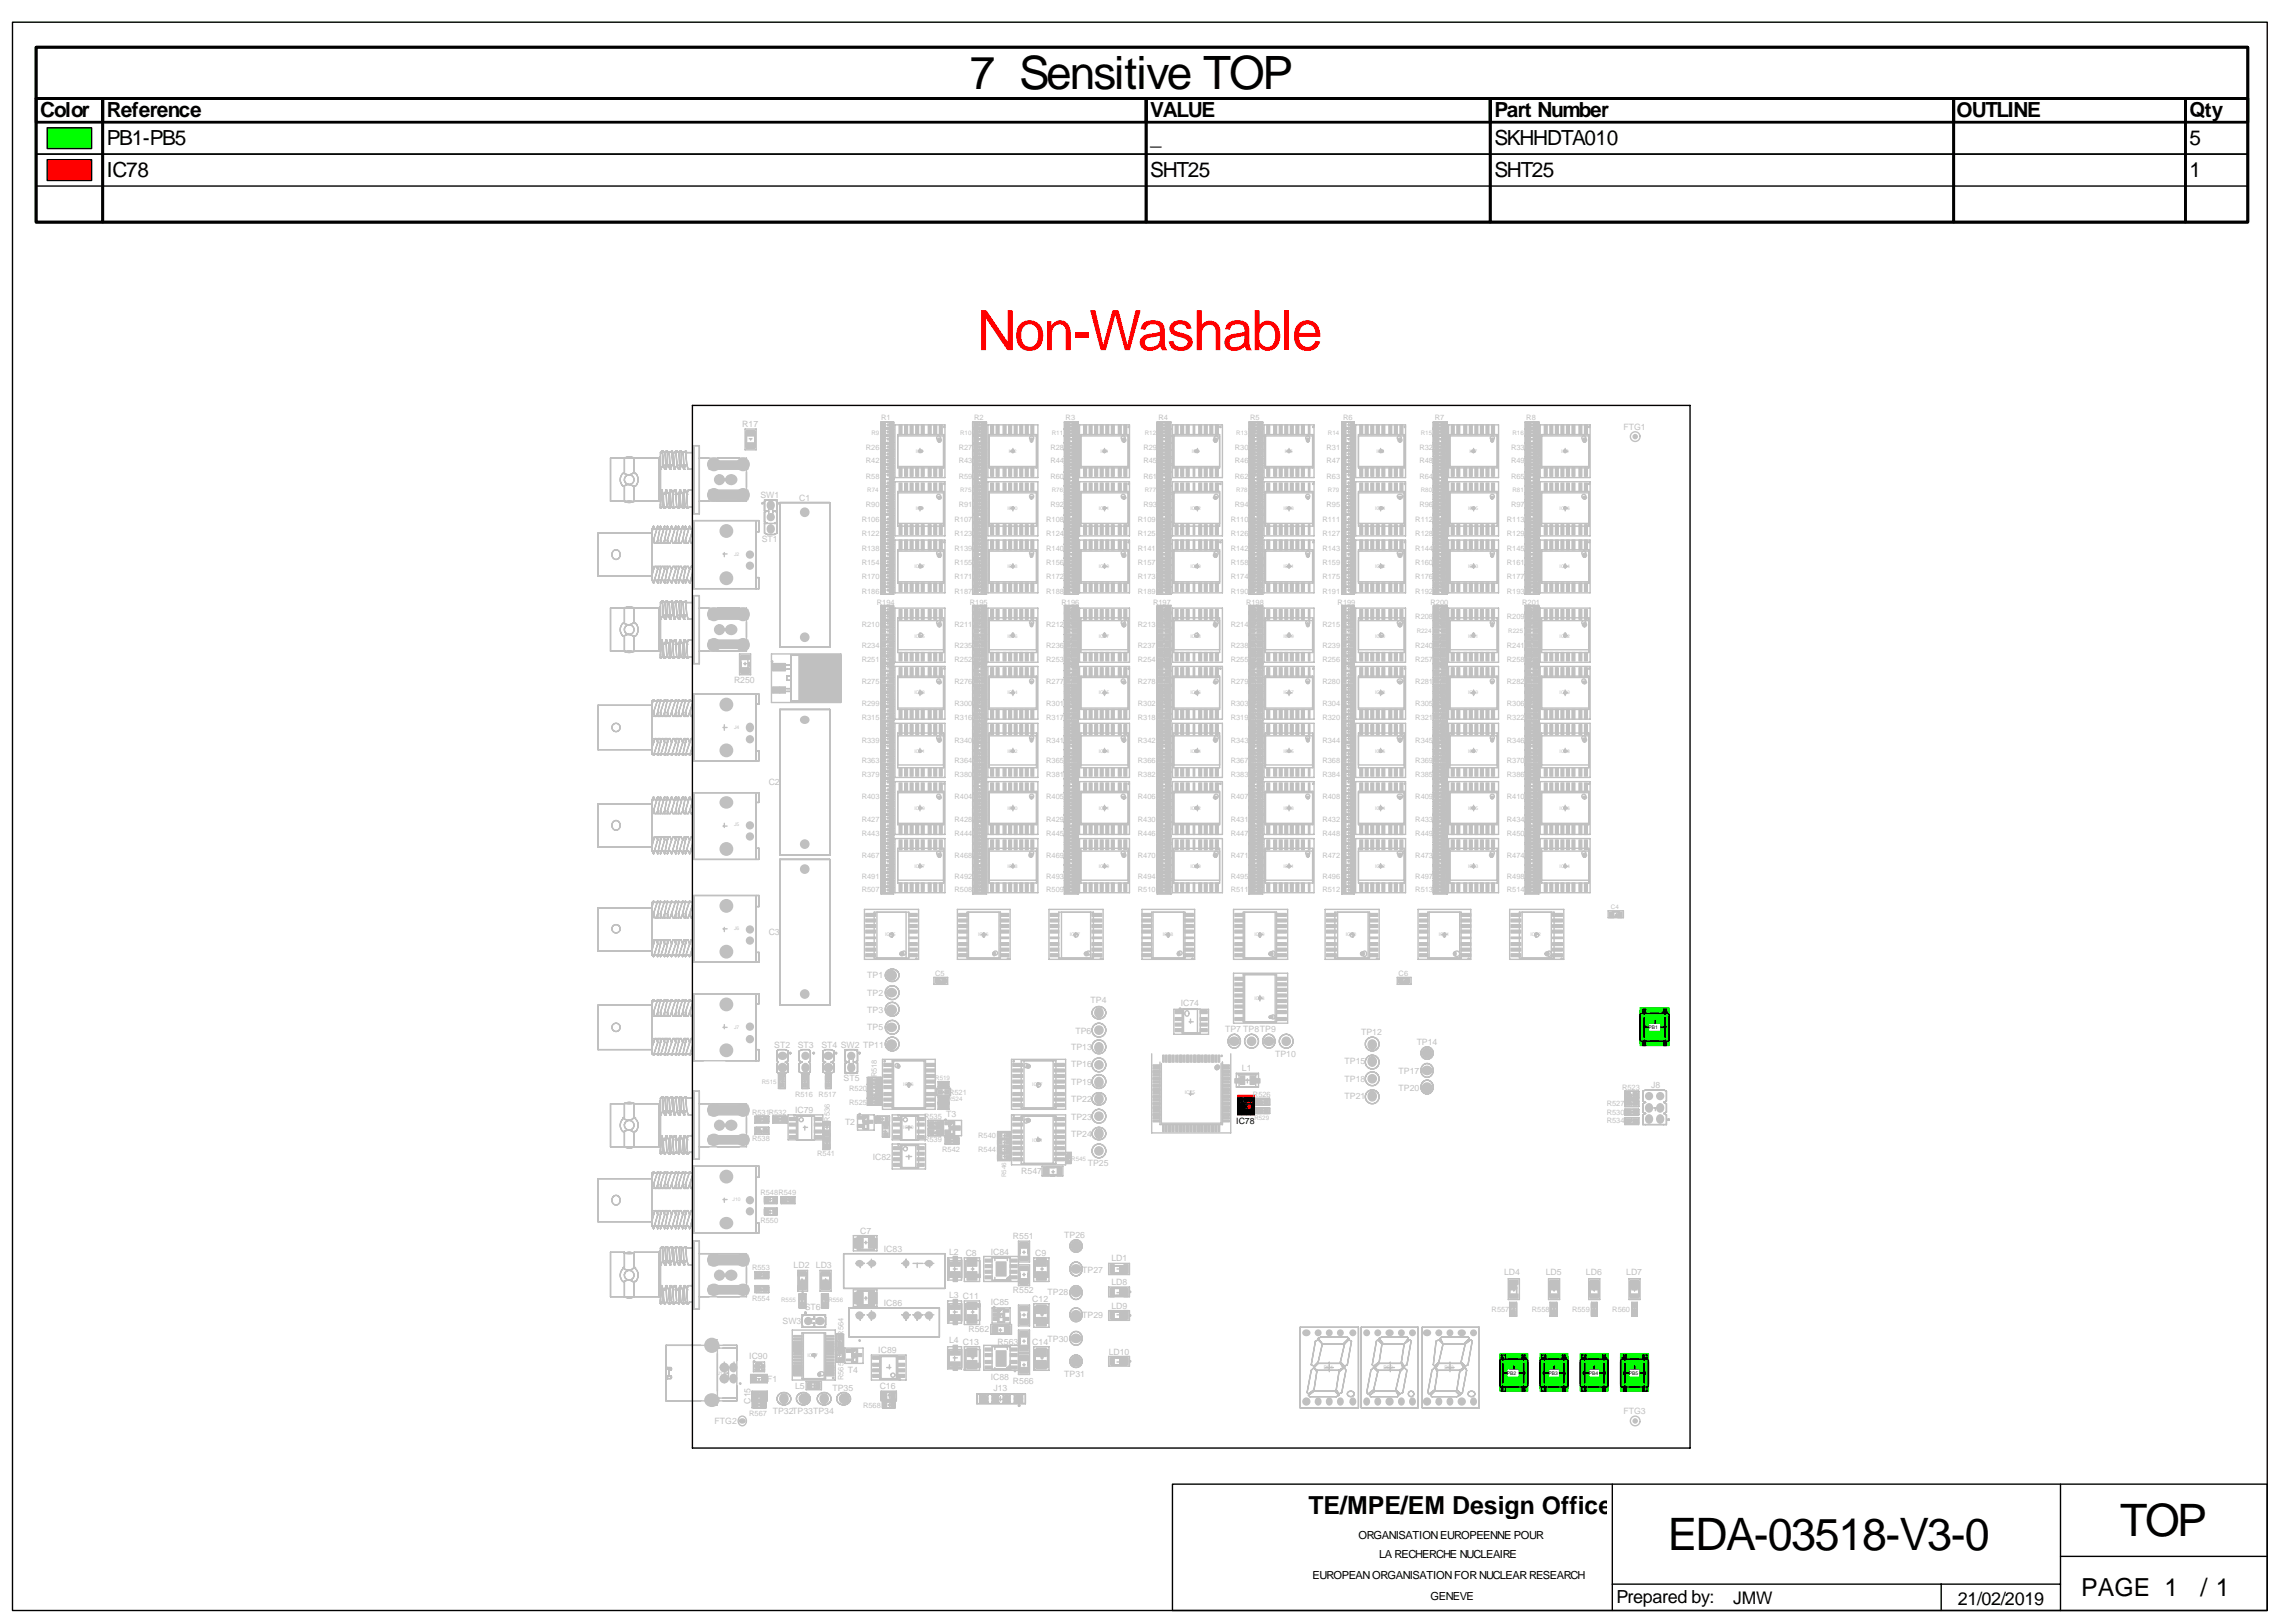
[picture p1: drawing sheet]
<svg xmlns="http://www.w3.org/2000/svg" width="420mm" height="297mm" viewBox="0 0 420 297" stroke-linecap="round" stroke-linejoin="round" font-family="sans-serif">
<defs><g id="words">
<text font-size="10.2" fill="#f00" x="178.8" y="64.1">Non-Washable</text>
<text font-size="8.4" x="177.5" y="16.3">7 Sensitive TOP</text>
<g font-size="8.2">
<text x="388" y="281">TOP</text>
<text x="305.2" y="283.6">EDA-03518-V3-0</text>
</g>
<g font-size="4.5">
<text x="239.5" y="277">TE/MPE/EM Design Office</text>
<text x="380.9" y="292">PAGE 1</text>
<text x="402.7" y="292">/ 1</text>
</g>
<g font-size="3.8">
<text x="7.4" y="21.5">Color</text>
<text x="19.6" y="21.5">Reference</text>
<text x="210.5" y="21.5">VALUE</text>
<text x="273.5" y="21.5">Part Number</text>
<text x="358" y="21.5">OUTLINE</text>
<text x="400.7" y="21.5">Qty</text>
<text x="19.6" y="26.6">PB1-PB5</text>
<text x="210.5" y="26.6">_</text>
<text x="273.5" y="26.6">SKHHDTA010</text>
<text x="400.7" y="26.6">5</text>
<text x="19.6" y="32.4">IC78</text>
<text x="210.5" y="32.4">SHT25</text>
<text x="273.5" y="32.4">SHT25</text>
<text x="400.7" y="32.4">1</text>
</g>
<g font-size="3.3">
<text x="295.8" y="293.4">Prepared by:</text>
<text x="358.3" y="293.6">21/02/2019</text>
</g>
<text font-size="3.2" x="317.2" y="293.5">JMW</text>
<g font-size="2">
<text x="248.6" y="281.5">ORGANISATION EUROPEENNE POUR</text>
<text x="252.4" y="285.1">LA RECHERCHE NUCLEAIRE</text>
<text x="240.2" y="288.9">EUROPEAN ORGANISATION FOR NUCLEAR RESEARCH</text>
<text x="261.8" y="292.7">GENEVE</text>
</g>
<g font-size="1.6" fill="#c0c0c0">
<text x="135.8" y="78.2">R17</text>
<text x="297.1" y="78.7">FTG1</text>
<text x="139.1" y="91.1">SW1</text>
<text x="146.3" y="91.6">C1</text>
<text x="139.4" y="99.2">ST1</text>
<text x="134.3" y="124.9">R250</text>
<text x="140.7" y="143.7">C2</text>
<text x="140.7" y="171.1">C3</text>
<text x="158.7" y="179">TP1</text>
<text x="158.7" y="185.4">TP3</text>
<text x="158.7" y="182.3">TP2</text>
<text x="199.6" y="183.6">TP4</text>
<text x="216.1" y="184.1">IC74</text>
<text x="141.7" y="191.7">ST2</text>
<text x="146" y="191.7">ST3</text>
<text x="150.3" y="191.7">ST4 SW2 TP11</text>
<text x="158.7" y="188.4">TP5</text>
<text x="196.8" y="189.2">TP6</text>
<text x="224.2" y="188.9">TP7 TP8TP9</text>
<text x="249.1" y="189.4">TP12</text>
<text x="259.3" y="191.2">TP14</text>
<text x="154.4" y="197.8">ST5</text>
<text x="196" y="195.3">TP16</text>
<text x="196" y="192.2">TP13</text>
<text x="227.3" y="196">L1</text>
<text x="233.4" y="193.5">TP10</text>
<text x="246.1" y="194.8">TP15</text>
<text x="256" y="196.6">TP17</text>
<text x="145.5" y="203.7">IC79</text>
<text x="196" y="198.6">TP19</text>
<text x="196" y="201.6">TP22</text>
<text x="246.1" y="201.1">TP21</text>
<text x="246.1" y="198.1">TP18</text>
<text x="256" y="199.6">TP20</text>
<text x="302.2" y="199.1">J8</text>
<text x="154.6" y="206">T2</text>
<text x="173.2" y="204.4">T3</text>
<text x="196" y="208">TP24</text>
<text x="196" y="204.9">TP23</text>
<text x="159.7" y="212.3">IC82</text>
<text x="186.9" y="214.8">R547</text>
<text x="199.1" y="213.3">TP25</text>
<text x="157.4" y="225.8">C7</text>
<text x="185.4" y="226.8">R551</text>
<text x="194.8" y="226.5">TP26</text>
<text x="145.2" y="232.1">LD2</text>
<text x="149.3" y="232.1">LD3</text>
<text x="161.8" y="229.1">IC83</text>
<text x="173.7" y="229.6">L2</text>
<text x="176.7" y="229.8">C8</text>
<text x="181.3" y="229.6">IC84</text>
<text x="189.4" y="229.8">C9</text>
<text x="198.1" y="232.9">TP27</text>
<text x="203.4" y="230.8">LD1</text>
<text x="275.3" y="233.4">LD4</text>
<text x="282.9" y="233.4">LD5</text>
<text x="290.2" y="233.4">LD6</text>
<text x="297.6" y="233.4">LD7</text>
<text x="147.3" y="239.7">ST6</text>
<text x="161.8" y="239">IC86</text>
<text x="173.7" y="237.5">L3 C11</text>
<text x="181.3" y="238.7">IC85</text>
<text x="185.4" y="236.7">R552</text>
<text x="188.9" y="238.2">C12</text>
<text x="191.7" y="237">TP28</text>
<text x="203.4" y="235.2">LD8</text>
<text x="203.4" y="239.5">LD9</text>
<text x="143.2" y="242.3">SW3</text>
<text x="173.7" y="245.8">L4 C13</text>
<text x="177.2" y="243.8">R562</text>
<text x="191.7" y="245.6">TP30</text>
<text x="198.1" y="241.3">TP29</text>
<text x="137.1" y="248.6">IC90</text>
<text x="155.2" y="251.2">T4</text>
<text x="160.7" y="247.6">IC89</text>
<text x="182.6" y="246.1">R563</text>
<text x="188.9" y="246.1">C14</text>
<text x="194.8" y="251.9">TP31</text>
<text x="202.9" y="247.9">LD10</text>
<text x="137.3" y="256.9" transform="rotate(-90 137.3 256.9)">C15</text>
<text x="140.4" y="253">F1</text>
<text x="145.5" y="254.2">L5</text>
<text x="152.4" y="254.5">TP35</text>
<text x="161" y="254.2">C16</text>
<text x="181.3" y="252.4">IC88</text>
<text x="181.8" y="254.5">J13</text>
<text x="185.4" y="253.2">R566</text>
<text x="130.8" y="260.6">FTG2</text>
<text x="141.4" y="258.8">TP32TP33TP34</text>
<text x="297.1" y="258.8">FTG3</text>
</g>
<text font-size="1.6" x="226.3" y="205.7">IC78</text>
<g font-size="1.4" fill="#c0c0c0">
<text x="161.2" y="76.9">R1</text>
<text x="178.3" y="76.9">R2</text>
<text x="195" y="76.9">R3</text>
<text x="212" y="76.9">R4</text>
<text x="228.8" y="76.9">R5</text>
<text x="245.8" y="76.9">R6</text>
<text x="262.6" y="76.9">R7</text>
<text x="279.3" y="76.9">R8</text>
<text x="158.5" y="82.3">R26</text>
<text x="175.5" y="82.3">R27</text>
<text x="192.2" y="82.3">R28</text>
<text x="209.2" y="82.3">R29</text>
<text x="226" y="82.3">R30</text>
<text x="242.8" y="82.3">R31</text>
<text x="259.8" y="82.3">R32</text>
<text x="276.5" y="82.3">R33</text>
<text x="158.5" y="84.8">R42</text>
<text x="158.5" y="87.6">R58</text>
<text x="175.5" y="84.8">R43</text>
<text x="175.5" y="87.6">R59</text>
<text x="192.2" y="84.8">R44</text>
<text x="192.2" y="87.6">R60</text>
<text x="209.2" y="84.8">R45</text>
<text x="209.2" y="87.6">R61</text>
<text x="226" y="84.8">R46</text>
<text x="226" y="87.6">R62</text>
<text x="242.8" y="84.8">R47</text>
<text x="242.8" y="87.6">R63</text>
<text x="259.8" y="84.8">R48</text>
<text x="259.8" y="87.6">R64</text>
<text x="276.5" y="84.8">R49</text>
<text x="276.5" y="87.6">R65</text>
<text x="157.7" y="95.5">R106</text>
<text x="158.5" y="92.7">R90</text>
<text x="174.7" y="95.5">R107</text>
<text x="175.5" y="92.7">R91</text>
<text x="191.5" y="95.5">R108</text>
<text x="192.2" y="92.7">R92</text>
<text x="208.2" y="95.5">R109</text>
<text x="209.2" y="92.7">R93</text>
<text x="225.2" y="95.5">R110</text>
<text x="226" y="92.7">R94</text>
<text x="242" y="95.5">R111</text>
<text x="242.8" y="92.7">R95</text>
<text x="259" y="95.5">R112</text>
<text x="259.8" y="92.7">R96</text>
<text x="275.8" y="95.5">R113</text>
<text x="276.5" y="92.7">R97</text>
<text x="157.7" y="98">R122</text>
<text x="157.7" y="100.8">R138</text>
<text x="174.7" y="98">R123</text>
<text x="174.7" y="100.8">R139</text>
<text x="191.5" y="98">R124</text>
<text x="191.5" y="100.8">R140</text>
<text x="208.2" y="98">R125</text>
<text x="208.2" y="100.8">R141</text>
<text x="225.2" y="98">R126</text>
<text x="225.2" y="100.8">R142</text>
<text x="242" y="100.8">R143</text>
<text x="242" y="98">R127</text>
<text x="259" y="100.8">R144</text>
<text x="259" y="98">R128</text>
<text x="275.8" y="100.8">R145</text>
<text x="275.8" y="98">R129</text>
<text x="157.7" y="105.9">R170</text>
<text x="157.7" y="103.4">R154</text>
<text x="174.7" y="105.9">R171</text>
<text x="174.7" y="103.4">R155</text>
<text x="191.5" y="105.9">R172</text>
<text x="191.5" y="103.4">R156</text>
<text x="208.2" y="105.9">R173</text>
<text x="208.2" y="103.4">R157</text>
<text x="225.2" y="105.9">R174</text>
<text x="225.2" y="103.4">R158</text>
<text x="242" y="103.4">R159</text>
<text x="242" y="105.9">R175</text>
<text x="259" y="103.4">R160</text>
<text x="259" y="105.9">R176</text>
<text x="275.8" y="103.4">R161</text>
<text x="275.8" y="105.9">R177</text>
<text x="157.7" y="108.7">R186</text>
<text x="160.5" y="110.7">R194</text>
<text x="174.7" y="108.7">R187</text>
<text x="177.5" y="110.7">R195</text>
<text x="191.5" y="108.7">R188</text>
<text x="194.3" y="110.7">R196</text>
<text x="208.2" y="108.7">R189</text>
<text x="211" y="110.7">R197</text>
<text x="225.2" y="108.7">R190</text>
<text x="228" y="110.7">R198</text>
<text x="242" y="108.7">R191</text>
<text x="244.8" y="110.7">R199</text>
<text x="259" y="113.3">R208</text>
<text x="259" y="108.7">R192</text>
<text x="261.8" y="110.7">R200</text>
<text x="275.8" y="113.3">R209</text>
<text x="275.8" y="108.7">R193</text>
<text x="278.6" y="110.7">R201</text>
<text x="157.7" y="118.6">R234</text>
<text x="157.7" y="114.8">R210</text>
<text x="174.7" y="118.6">R235</text>
<text x="174.7" y="114.8">R211</text>
<text x="191.5" y="118.6">R236</text>
<text x="191.5" y="114.8">R212</text>
<text x="208.2" y="118.6">R237</text>
<text x="208.2" y="114.8">R213</text>
<text x="225.2" y="118.6">R238</text>
<text x="225.2" y="114.8">R214</text>
<text x="242" y="118.6">R239</text>
<text x="242" y="114.8">R215</text>
<text x="259" y="118.6">R240</text>
<text x="275.8" y="118.6">R241</text>
<text x="157.7" y="121.1">R251</text>
<text x="157.7" y="125.2">R275</text>
<text x="174.7" y="121.1">R252</text>
<text x="174.7" y="125.2">R276</text>
<text x="191.5" y="121.1">R253</text>
<text x="191.5" y="125.2">R277</text>
<text x="208.2" y="121.1">R254</text>
<text x="208.2" y="125.2">R278</text>
<text x="225.2" y="121.1">R255</text>
<text x="225.2" y="125.2">R279</text>
<text x="242" y="121.1">R256</text>
<text x="242" y="125.2">R280</text>
<text x="259" y="121.1">R257</text>
<text x="259" y="125.2">R281</text>
<text x="275.8" y="121.1">R258</text>
<text x="275.8" y="125.2">R282</text>
<text x="157.7" y="131.8">R315</text>
<text x="157.7" y="129.3">R299</text>
<text x="174.7" y="131.8">R316</text>
<text x="174.7" y="129.3">R300</text>
<text x="191.5" y="131.8">R317</text>
<text x="191.5" y="129.3">R301</text>
<text x="208.2" y="131.8">R318</text>
<text x="208.2" y="129.3">R302</text>
<text x="225.2" y="131.8">R319</text>
<text x="225.2" y="129.3">R303</text>
<text x="242" y="131.8">R320</text>
<text x="242" y="129.3">R304</text>
<text x="259" y="131.8">R321</text>
<text x="259" y="129.3">R305</text>
<text x="275.8" y="131.8">R322</text>
<text x="275.8" y="129.3">R306</text>
<text x="157.7" y="135.9">R339</text>
<text x="174.7" y="135.9">R340</text>
<text x="191.5" y="135.9">R341</text>
<text x="208.2" y="135.9">R342</text>
<text x="225.2" y="135.9">R343</text>
<text x="242" y="135.9">R344</text>
<text x="259" y="135.9">R345</text>
<text x="275.8" y="135.9">R346</text>
<text x="157.7" y="142.2">R379</text>
<text x="157.7" y="139.7">R363</text>
<text x="174.7" y="142.2">R380</text>
<text x="174.7" y="139.7">R364</text>
<text x="191.5" y="142.2">R381</text>
<text x="191.5" y="139.7">R365</text>
<text x="208.2" y="142.2">R382</text>
<text x="208.2" y="139.7">R366</text>
<text x="225.2" y="142.2">R383</text>
<text x="225.2" y="139.7">R367</text>
<text x="242" y="142.2">R384</text>
<text x="242" y="139.7">R368</text>
<text x="259" y="142.2">R385</text>
<text x="259" y="139.7">R369</text>
<text x="275.8" y="142.2">R386</text>
<text x="275.8" y="139.7">R370</text>
<text x="157.7" y="146.3">R403</text>
<text x="174.7" y="146.3">R404</text>
<text x="191.5" y="146.3">R405</text>
<text x="208.2" y="146.3">R406</text>
<text x="225.2" y="146.3">R407</text>
<text x="242" y="146.3">R408</text>
<text x="259" y="146.3">R409</text>
<text x="275.8" y="146.3">R410</text>
<text x="157.7" y="152.9">R443</text>
<text x="157.7" y="150.4">R427</text>
<text x="174.7" y="152.9">R444</text>
<text x="174.7" y="150.4">R428</text>
<text x="191.5" y="152.9">R445</text>
<text x="191.5" y="150.4">R429</text>
<text x="208.2" y="152.9">R446</text>
<text x="208.2" y="150.4">R430</text>
<text x="225.2" y="152.9">R447</text>
<text x="225.2" y="150.4">R431</text>
<text x="242" y="152.9">R448</text>
<text x="242" y="150.4">R432</text>
<text x="259" y="152.9">R449</text>
<text x="259" y="150.4">R433</text>
<text x="275.8" y="152.9">R450</text>
<text x="275.8" y="150.4">R434</text>
<text x="157.7" y="160.8">R491</text>
<text x="157.7" y="157">R467</text>
<text x="174.7" y="160.8">R492</text>
<text x="174.7" y="157">R468</text>
<text x="191.5" y="160.8">R493</text>
<text x="191.5" y="157">R469</text>
<text x="208.2" y="160.8">R494</text>
<text x="208.2" y="157">R470</text>
<text x="225.2" y="160.8">R495</text>
<text x="225.2" y="157">R471</text>
<text x="242" y="160.8">R496</text>
<text x="242" y="157">R472</text>
<text x="259" y="160.8">R497</text>
<text x="259" y="157">R473</text>
<text x="275.8" y="160.8">R498</text>
<text x="275.8" y="157">R474</text>
<text x="157.7" y="163.3">R507</text>
<text x="174.7" y="163.3">R508</text>
<text x="191.5" y="163.3">R509</text>
<text x="208.2" y="163.3">R510</text>
<text x="225.2" y="163.3">R511</text>
<text x="242" y="163.3">R512</text>
<text x="259" y="163.3">R513</text>
<text x="275.8" y="163.3">R514</text>
<text x="171.2" y="178.6">C5</text>
<text x="256" y="178.6">C6</text>
<text x="160.5" y="197.2" transform="rotate(-90 160.5 197.2)">R518</text>
<text x="137.6" y="204">R531R532</text>
<text x="145.5" y="200.7">R516</text>
<text x="149.8" y="200.7">R517</text>
<text x="155.4" y="199.7">R520</text>
<text x="155.4" y="202.2">R525</text>
<text x="173.7" y="200.4">R521</text>
<text x="229.3" y="200.7">R526</text>
<text x="294" y="202.4">R527</text>
<text x="294" y="204">R530</text>
<text x="296.8" y="199.4">R523</text>
<text x="137.6" y="208.8">R538</text>
<text x="151.8" y="205.3" transform="rotate(-90 151.8 205.3)">R536</text>
<text x="169.1" y="204.7">R535</text>
<text x="169.1" y="209.1">R539</text>
<text x="179" y="208.3">R540</text>
<text x="294" y="205.5">R534</text>
<text x="149.6" y="211.6">R541</text>
<text x="172.4" y="210.8">R542</text>
<text x="179" y="210.8">R544</text>
<text x="139.1" y="218.7">R548R549</text>
<text x="139.1" y="223.8">R550</text>
<text x="137.6" y="232.4">R553</text>
<text x="137.6" y="238">R554</text>
<text x="154.4" y="244.4" transform="rotate(-90 154.4 244.4)">R564</text>
<text x="273" y="240.1">R557</text>
<text x="280.3" y="240.1">R558</text>
<text x="287.7" y="240.1">R559</text>
<text x="295.1" y="240.1">R560</text>
<text x="154.4" y="252.5" transform="rotate(-90 154.4 252.5)">R565</text>
<text x="157.9" y="257.6">R568</text>
<text x="137.1" y="259.1">R567</text>
</g>
<g font-size="1.1" fill="#c0c0c0">
<text x="159.5" y="79.5">R9</text>
<text x="175.7" y="79.5">R10</text>
<text x="192.5" y="79.5">R11</text>
<text x="209.5" y="79.5">R12</text>
<text x="226.3" y="79.5">R13</text>
<text x="243" y="79.5">R14</text>
<text x="260" y="79.5">R15</text>
<text x="276.8" y="79.5">R16</text>
<text x="158.7" y="89.9">R74</text>
<text x="175.7" y="89.9">R75</text>
<text x="192.5" y="89.9">R76</text>
<text x="209.5" y="89.9">R77</text>
<text x="226.3" y="89.9">R78</text>
<text x="243" y="89.9">R79</text>
<text x="260" y="89.9">R80</text>
<text x="276.8" y="89.9">R81</text>
<text x="259.3" y="115.9">R224</text>
<text x="276" y="115.9">R225</text>
<text x="294.8" y="166.4">C4</text>
<text x="171.2" y="197.7">R519</text>
<text x="139.4" y="198.4">R515</text>
<text x="173.4" y="201.5">R524</text>
<text x="229.6" y="205">R529</text>
<text x="184.1" y="215.4" transform="rotate(-90 184.1 215.4)">R546</text>
<text x="196" y="212.4">R545</text>
<text x="143" y="238.3">R555</text>
<text x="151.6" y="238.3">R556</text>
</g>
<g font-size=".9" fill="#c0c0c0">
<text x="167.6" y="82.9">IC1</text>
<text x="184.6" y="82.9">IC2</text>
<text x="201.4" y="82.9">IC3</text>
<text x="218.1" y="82.9">IC4</text>
<text x="235.1" y="82.9">IC5</text>
<text x="251.9" y="82.9">IC6</text>
<text x="268.9" y="82.9">IC7</text>
<text x="285.7" y="82.9">IC8</text>
<text x="132.8" y="88">J1</text>
<text x="167.6" y="93.3">IC9</text>
<text x="184.4" y="93.3">IC10</text>
<text x="201.1" y="93.3">IC11</text>
<text x="217.9" y="93.3">IC12</text>
<text x="234.9" y="93.3">IC13</text>
<text x="251.6" y="93.3">IC14</text>
<text x="268.7" y="93.3">IC15</text>
<text x="285.4" y="93.3">IC16</text>
<text x="167.3" y="104">IC17</text>
<text x="184.4" y="104">IC18</text>
<text x="201.1" y="104">IC19</text>
<text x="217.9" y="104">IC20</text>
<text x="234.9" y="104">IC21</text>
<text x="251.6" y="104">IC22</text>
<text x="268.7" y="104">IC23</text>
<text x="285.4" y="104">IC24</text>
<text x="132.8" y="115.4">J3</text>
<text x="167.3" y="116.7">IC25</text>
<text x="184.4" y="116.7">IC26</text>
<text x="201.1" y="116.7">IC27</text>
<text x="217.9" y="116.7">IC28</text>
<text x="234.9" y="116.7">IC29</text>
<text x="251.6" y="116.7">IC30</text>
<text x="268.7" y="116.7">IC31</text>
<text x="285.4" y="116.7">IC32</text>
<text x="167.3" y="127.1">IC33</text>
<text x="184.4" y="127.1">IC34</text>
<text x="201.1" y="127.1">IC35</text>
<text x="217.9" y="127.1">IC36</text>
<text x="234.9" y="127.1">IC37</text>
<text x="251.6" y="127.1">IC38</text>
<text x="268.7" y="127.1">IC39</text>
<text x="285.4" y="127.1">IC40</text>
<text x="167.3" y="137.8">IC41</text>
<text x="184.4" y="137.8">IC42</text>
<text x="201.1" y="137.8">IC43</text>
<text x="217.9" y="137.8">IC44</text>
<text x="234.9" y="137.8">IC45</text>
<text x="251.6" y="137.8">IC46</text>
<text x="268.7" y="137.8">IC47</text>
<text x="285.4" y="137.8">IC48</text>
<text x="167.3" y="148.2">IC49</text>
<text x="184.4" y="148.2">IC50</text>
<text x="201.1" y="148.2">IC51</text>
<text x="217.9" y="148.2">IC52</text>
<text x="234.9" y="148.2">IC53</text>
<text x="251.6" y="148.2">IC54</text>
<text x="268.7" y="148.2">IC55</text>
<text x="285.4" y="148.2">IC56</text>
<text x="167.3" y="158.8">IC57</text>
<text x="184.4" y="158.8">IC58</text>
<text x="201.1" y="158.8">IC59</text>
<text x="217.9" y="158.8">IC60</text>
<text x="234.9" y="158.8">IC61</text>
<text x="251.6" y="158.8">IC62</text>
<text x="268.7" y="158.8">IC63</text>
<text x="285.4" y="158.8">IC64</text>
<text x="162" y="171.3">IC65</text>
<text x="179" y="171.3">IC66</text>
<text x="195.8" y="171.3">IC67</text>
<text x="212.8" y="171.3">IC68</text>
<text x="229.6" y="171.3">IC69</text>
<text x="246.3" y="171.3">IC70</text>
<text x="263.3" y="171.3">IC71</text>
<text x="280.1" y="171.3">IC72</text>
<text x="229.6" y="183">IC73</text>
<text x="165.3" y="198.7">IC76</text>
<text x="188.9" y="198.7">IC77</text>
<text x="216.9" y="200.3">IC75</text>
<text x="132.8" y="206.1">J9</text>
<text x="165.3" y="206.6">IC80</text>
<text x="188.9" y="208.9">IC81</text>
<text x="132.6" y="233.5">J11</text>
<text x="131.3" y="251.6">J12</text>
<text x="147.8" y="248.3">IC87</text>
<text x="242.3" y="250.6">DS1</text>
<text x="253.2" y="250.6">DS2</text>
<text x="264.3" y="250.6">DS3</text>
</g>
<g font-size=".9">
<text x="301.7" y="188.3">PB1</text>
<text x="275.8" y="251.6">PB2</text>
<text x="283.4" y="251.6">PB3</text>
<text x="290.7" y="251.6">PB4</text>
<text x="298.1" y="251.6">PB5</text>
</g>
<g font-size=".5" fill="#c0c0c0">
<text x="162.7" y="83.6" transform="rotate(-90 162.7 83.6)">R34</text>
<text x="162.7" y="80.8" transform="rotate(-90 162.7 80.8)">R18</text>
<text x="162.7" y="88.7" transform="rotate(-90 162.7 88.7)">R66</text>
<text x="162.7" y="86.1" transform="rotate(-90 162.7 86.1)">R50</text>
<text x="162.7" y="94" transform="rotate(-90 162.7 94)">R98</text>
<text x="162.7" y="91.5" transform="rotate(-90 162.7 91.5)">R82</text>
<text x="247" y="94" transform="rotate(-90 247 94)">R103</text>
<text x="162.7" y="101.9" transform="rotate(-90 162.7 101.9)">R146</text>
<text x="162.7" y="99.3" transform="rotate(-90 162.7 99.3)">R130</text>
<text x="162.7" y="96.5" transform="rotate(-90 162.7 96.5)">R114</text>
<text x="196.5" y="101.9" transform="rotate(-90 196.5 101.9)">R148</text>
<text x="213.2" y="101.9" transform="rotate(-90 213.2 101.9)">R149</text>
<text x="230" y="101.9" transform="rotate(-90 230 101.9)">R150</text>
<text x="247" y="101.9" transform="rotate(-90 247 101.9)">R151</text>
<text x="247" y="99.3" transform="rotate(-90 247 99.3)">R135</text>
<text x="247" y="96.5" transform="rotate(-90 247 96.5)">R119</text>
<text x="263.7" y="101.9" transform="rotate(-90 263.7 101.9)">R152</text>
<text x="280.8" y="101.9" transform="rotate(-90 280.8 101.9)">R153</text>
<text x="162.7" y="107.2" transform="rotate(-90 162.7 107.2)">R178</text>
<text x="162.7" y="104.4" transform="rotate(-90 162.7 104.4)">R162</text>
<text x="247" y="107.2" transform="rotate(-90 247 107.2)">R183</text>
<text x="247" y="104.4" transform="rotate(-90 247 104.4)">R167</text>
<text x="162.7" y="113.3" transform="rotate(-90 162.7 113.3)">R202</text>
<text x="247" y="113.3" transform="rotate(-90 247 113.3)">R207</text>
<text x="162.7" y="119.9" transform="rotate(-90 162.7 119.9)">R242</text>
<text x="162.7" y="117.1" transform="rotate(-90 162.7 117.1)">R226</text>
<text x="162.7" y="115.9" transform="rotate(-90 162.7 115.9)">R218</text>
<text x="247" y="119.9" transform="rotate(-90 247 119.9)">R247</text>
<text x="247" y="117.1" transform="rotate(-90 247 117.1)">R231</text>
<text x="247" y="115.9" transform="rotate(-90 247 115.9)">R223</text>
<text x="162.7" y="123.7" transform="rotate(-90 162.7 123.7)">R267</text>
<text x="162.7" y="122.5" transform="rotate(-90 162.7 122.5)">R259</text>
<text x="247" y="123.7" transform="rotate(-90 247 123.7)">R272</text>
<text x="247" y="122.5" transform="rotate(-90 247 122.5)">R264</text>
<text x="280.8" y="123.7" transform="rotate(-90 280.8 123.7)">R274</text>
<text x="162.7" y="130.3" transform="rotate(-90 162.7 130.3)">R307</text>
<text x="162.7" y="127.8" transform="rotate(-90 162.7 127.8)">R291</text>
<text x="162.7" y="126.5" transform="rotate(-90 162.7 126.5)">R283</text>
<text x="247" y="130.3" transform="rotate(-90 247 130.3)">R312</text>
<text x="247" y="127.8" transform="rotate(-90 247 127.8)">R296</text>
<text x="247" y="126.5" transform="rotate(-90 247 126.5)">R288</text>
<text x="280.8" y="130.3" transform="rotate(-90 280.8 130.3)">R314</text>
<text x="162.7" y="136.9" transform="rotate(-90 162.7 136.9)">R347</text>
<text x="162.7" y="134.4" transform="rotate(-90 162.7 134.4)">R331</text>
<text x="162.7" y="133.1" transform="rotate(-90 162.7 133.1)">R323</text>
<text x="196.5" y="136.9" transform="rotate(-90 196.5 136.9)">R349</text>
<text x="213.2" y="136.9" transform="rotate(-90 213.2 136.9)">R350</text>
<text x="230" y="136.9" transform="rotate(-90 230 136.9)">R351</text>
<text x="247" y="136.9" transform="rotate(-90 247 136.9)">R352</text>
<text x="247" y="134.4" transform="rotate(-90 247 134.4)">R336</text>
<text x="247" y="133.1" transform="rotate(-90 247 133.1)">R328</text>
<text x="263.7" y="136.9" transform="rotate(-90 263.7 136.9)">R353</text>
<text x="280.8" y="136.9" transform="rotate(-90 280.8 136.9)">R354</text>
<text x="162.7" y="143.5" transform="rotate(-90 162.7 143.5)">R387</text>
<text x="162.7" y="141" transform="rotate(-90 162.7 141)">R371</text>
<text x="162.7" y="138.2" transform="rotate(-90 162.7 138.2)">R355</text>
<text x="196.5" y="143.5" transform="rotate(-90 196.5 143.5)">R389</text>
<text x="196.5" y="138.2" transform="rotate(-90 196.5 138.2)">R357</text>
<text x="213.2" y="143.5" transform="rotate(-90 213.2 143.5)">R390</text>
<text x="213.2" y="138.2" transform="rotate(-90 213.2 138.2)">R358</text>
<text x="230" y="143.5" transform="rotate(-90 230 143.5)">R391</text>
<text x="230" y="138.2" transform="rotate(-90 230 138.2)">R359</text>
<text x="247" y="143.5" transform="rotate(-90 247 143.5)">R392</text>
<text x="247" y="141" transform="rotate(-90 247 141)">R376</text>
<text x="247" y="138.2" transform="rotate(-90 247 138.2)">R360</text>
<text x="263.7" y="143.5" transform="rotate(-90 263.7 143.5)">R393</text>
<text x="263.7" y="138.2" transform="rotate(-90 263.7 138.2)">R361</text>
<text x="280.8" y="143.5" transform="rotate(-90 280.8 143.5)">R394</text>
<text x="280.8" y="138.2" transform="rotate(-90 280.8 138.2)">R362</text>
<text x="162.7" y="148.9" transform="rotate(-90 162.7 148.9)">R419</text>
<text x="162.7" y="147.6" transform="rotate(-90 162.7 147.6)">R411</text>
<text x="162.7" y="144.8" transform="rotate(-90 162.7 144.8)">R395</text>
<text x="196.5" y="144.8" transform="rotate(-90 196.5 144.8)">R397</text>
<text x="213.2" y="144.8" transform="rotate(-90 213.2 144.8)">R398</text>
<text x="230" y="144.8" transform="rotate(-90 230 144.8)">R399</text>
<text x="247" y="148.9" transform="rotate(-90 247 148.9)">R424</text>
<text x="247" y="147.6" transform="rotate(-90 247 147.6)">R416</text>
<text x="247" y="144.8" transform="rotate(-90 247 144.8)">R400</text>
<text x="263.7" y="144.8" transform="rotate(-90 263.7 144.8)">R401</text>
<text x="280.8" y="144.8" transform="rotate(-90 280.8 144.8)">R402</text>
<text x="162.7" y="155.5" transform="rotate(-90 162.7 155.5)">R459</text>
<text x="162.7" y="154.2" transform="rotate(-90 162.7 154.2)">R451</text>
<text x="162.7" y="151.4" transform="rotate(-90 162.7 151.4)">R435</text>
<text x="196.5" y="151.4" transform="rotate(-90 196.5 151.4)">R437</text>
<text x="230" y="151.4" transform="rotate(-90 230 151.4)">R439</text>
<text x="247" y="155.5" transform="rotate(-90 247 155.5)">R464</text>
<text x="247" y="154.2" transform="rotate(-90 247 154.2)">R456</text>
<text x="247" y="151.4" transform="rotate(-90 247 151.4)">R440</text>
<text x="280.8" y="151.4" transform="rotate(-90 280.8 151.4)">R442</text>
<text x="162.7" y="159.3" transform="rotate(-90 162.7 159.3)">R483</text>
<text x="162.7" y="158" transform="rotate(-90 162.7 158)">R475</text>
<text x="196.5" y="159.3" transform="rotate(-90 196.5 159.3)">R485</text>
<text x="196.5" y="158" transform="rotate(-90 196.5 158)">R477</text>
<text x="213.2" y="158" transform="rotate(-90 213.2 158)">R478</text>
<text x="230" y="158" transform="rotate(-90 230 158)">R479</text>
<text x="247" y="159.3" transform="rotate(-90 247 159.3)">R488</text>
<text x="247" y="158" transform="rotate(-90 247 158)">R480</text>
<text x="263.7" y="159.3" transform="rotate(-90 263.7 159.3)">R489</text>
<text x="263.7" y="158" transform="rotate(-90 263.7 158)">R481</text>
<text x="280.8" y="159.3" transform="rotate(-90 280.8 159.3)">R490</text>
<text x="280.8" y="158" transform="rotate(-90 280.8 158)">R482</text>
<text x="162.7" y="162.1" transform="rotate(-90 162.7 162.1)">R499</text>
<text x="247" y="162.1" transform="rotate(-90 247 162.1)">R504</text>
<text x="160.1" y="200.7" transform="rotate(-90 160.1 200.7)">R522</text>
<text x="172.8" y="203" transform="rotate(-90 172.8 203)">R528</text>
<text x="161.5" y="207.2">R537</text>
<text x="161.9" y="205.3" transform="rotate(-90 161.9 205.3)">R533</text>
<text x="158.6" y="238.1" transform="rotate(-90 158.6 238.1)">C10</text>
<text x="186.9" y="240.7">R561</text>
</g>
<g font-size=".2" fill="#c0c0c0">
<text x="179.2" y="80.5" transform="rotate(-90 179.2 80.5)">R19</text>
<text x="196.2" y="80.5" transform="rotate(-90 196.2 80.5)">R20</text>
<text x="213" y="80.5" transform="rotate(-90 213 80.5)">R21</text>
<text x="229.8" y="80.5" transform="rotate(-90 229.8 80.5)">R22</text>
<text x="246.8" y="83.3" transform="rotate(-90 246.8 83.3)">R39</text>
<text x="246.8" y="80.5" transform="rotate(-90 246.8 80.5)">R23</text>
<text x="263.5" y="80.5" transform="rotate(-90 263.5 80.5)">R24</text>
<text x="280.6" y="80.5" transform="rotate(-90 280.6 80.5)">R25</text>
<text x="179.2" y="88.4" transform="rotate(-90 179.2 88.4)">R67</text>
<text x="196.2" y="88.4" transform="rotate(-90 196.2 88.4)">R68</text>
<text x="213" y="88.4" transform="rotate(-90 213 88.4)">R69</text>
<text x="229.8" y="88.4" transform="rotate(-90 229.8 88.4)">R70</text>
<text x="246.8" y="88.4" transform="rotate(-90 246.8 88.4)">R71</text>
<text x="246.8" y="85.9" transform="rotate(-90 246.8 85.9)">R55</text>
<text x="263.5" y="88.4" transform="rotate(-90 263.5 88.4)">R72</text>
<text x="280.6" y="88.4" transform="rotate(-90 280.6 88.4)">R73</text>
<text x="246.8" y="91.2" transform="rotate(-90 246.8 91.2)">R87</text>
<text x="179.2" y="101.6" transform="rotate(-90 179.2 101.6)">R147</text>
<text x="179.2" y="115.6" transform="rotate(-90 179.2 115.6)">R219</text>
<text x="179.2" y="123.5" transform="rotate(-90 179.2 123.5)">R268</text>
<text x="179.2" y="122.2" transform="rotate(-90 179.2 122.2)">R260</text>
<text x="179.2" y="130.1" transform="rotate(-90 179.2 130.1)">R308</text>
<text x="179.2" y="144.6" transform="rotate(-90 179.2 144.6)">R396</text>
<text x="179.2" y="151.2" transform="rotate(-90 179.2 151.2)">R436</text>
<text x="179.2" y="157.8" transform="rotate(-90 179.2 157.8)">R476</text>
<text x="183.8" y="209.1" transform="rotate(-90 183.8 209.1)">R543</text>
</g>
</g></defs>
<g fill="#0f0" stroke="#0f0" stroke-width=".25">
<path d="M300.1 184.4h5.4v6.9h-5.4z" fill-rule="evenodd"/>
<path d="M274.5 247.7h5.1v6.9h-5.1z" fill-rule="evenodd"/>
<path d="M281.9 247.7h5v6.9h-5z" fill-rule="evenodd"/>
<path d="M289.2 247.7h5.1v6.9h-5.1z" fill-rule="evenodd"/>
<path d="M296.6 247.7h5.1v6.9h-5.1z" fill-rule="evenodd"/>
<path d="M304.2 190.2a.68 .68 0 0 1 1 0 .68 .68 0 0 1-.2 1.1 .67 .67 0 0 1-.8-.2 .67 .67 0 0 1 0-.9z" fill-rule="evenodd"/>
<path d="M300.4 190.2a.68 .68 0 0 1 1 0 .68 .68 0 0 1-.2 1.1 .67 .67 0 0 1-.9-.2 .67 .67 0 0 1 .1-.9z" fill-rule="evenodd"/>
<path d="M278.3 253.5a.68 .68 0 0 1 1 0 .68 .68 0 0 1-.2 1 .67 .67 0 0 1-.8-.1 .67 .67 0 0 1 0-.9z" fill-rule="evenodd"/>
<path d="M274.7 247.9a.72 .72 0 0 1 1.1 .2 .72 .72 0 0 1-.4 1.1 .73 .73 0 0 1-.9-.4 .73 .73 0 0 1 .2-.9z" fill-rule="evenodd"/>
<path d="M285.6 253.5a.68 .68 0 0 1 1.1 0 .68 .68 0 0 1-.2 1 .67 .67 0 0 1-.9-.1 .67 .67 0 0 1 0-.9z" fill-rule="evenodd"/>
<path d="M282.1 247.9a.72 .72 0 0 1 1 .2 .72 .72 0 0 1-.4 1.1 .73 .73 0 0 1-.8-.4 .73 .73 0 0 1 .2-.9z" fill-rule="evenodd"/>
<path d="M293.2 247.9a.72 .72 0 0 1 1.1 .2 .72 .72 0 0 1-.4 1.1 .73 .73 0 0 1-.8-.4 .73 .73 0 0 1 .1-.9z" fill-rule="evenodd"/>
<path d="M289.4 247.9a.72 .72 0 0 1 1.1 .2 .72 .72 0 0 1-.4 1.1 .73 .73 0 0 1-.8-.4 .73 .73 0 0 1 .1-.9z" fill-rule="evenodd"/>
<path d="M300.6 247.9a.72 .72 0 0 1 1.1 .2 .72 .72 0 0 1-.4 1.1 .73 .73 0 0 1-.9-.4 .73 .73 0 0 1 .2-.9z" fill-rule="evenodd"/>
<path d="M296.8 247.9a.72 .72 0 0 1 1 .2 .72 .72 0 0 1-.3 1.1 .73 .73 0 0 1-.9-.4 .73 .73 0 0 1 .2-.9z" fill-rule="evenodd"/>
<circle cx="304.7" cy="185.2" r=".76"/>
<circle cx="300.9" cy="185.2" r=".76"/>
<circle cx="278.8" cy="248.5" r=".76"/>
<circle cx="275.1" cy="253.9" r=".63"/>
<circle cx="286.2" cy="248.5" r=".76"/>
<circle cx="282.5" cy="253.9" r=".63"/>
<circle cx="293.7" cy="253.9" r=".63"/>
<circle cx="289.9" cy="253.9" r=".63"/>
<circle cx="301" cy="253.9" r=".63"/>
<circle cx="297.2" cy="253.9" r=".63"/>
</g>
<g fill="#f00" stroke="#f00" stroke-width=".25">
<path d="M226.5 200.5h3.1v3.5h-3.1z" fill-rule="evenodd"/>
<path d="M228.5 201h.5v.5h-.5z" fill-rule="evenodd"/>
<path d="M227.8 201h.5v.5h-.5z" fill-rule="evenodd"/>
<path d="M227 201h.3v.5h-.3z" fill-rule="evenodd"/>
<path d="M227 203.3h.3v.5h-.3z" fill-rule="evenodd"/>
<path d="M227.8 203.3h.5v.5h-.5z" fill-rule="evenodd"/>
<path d="M228.5 203.3h.5v.5h-.5z" fill-rule="evenodd"/>
<path d="M227 201.7h2v1.3h-2z" fill-rule="evenodd"/>
</g>
<g fill="#c0c0c0" stroke="#c0c0c0" stroke-width=".25">
<path d="M215.1 193.1v1.3z"/>
<path d="M215.1 205.8v1.3z"/>
<path d="M171.9 200.7h.5v.8h-.5z" fill-rule="evenodd"/>
<path d="M172.9 200.7h.5v.8h-.5z" fill-rule="evenodd"/>
<path d="M171.9 198.2h.5v.7h-.5z" fill-rule="evenodd"/>
<path d="M172.9 198.2h.5v.7h-.5z" fill-rule="evenodd"/>
<path d="M200.6 184.7a.84 .84 0 0 1 1.2 .2 .84 .84 0 0 1-.4 1.2 .85 .85 0 0 1-1-.3 .85 .85 0 0 1 .2-1.1z" fill-rule="evenodd"/>
<path d="M225.2 190a.8 .8 0 0 1 1.3 0 .8 .8 0 0 1-.3 1.2 .79 .79 0 0 1-1-.2 .79 .79 0 0 1 0-1z" fill-rule="evenodd"/>
<path d="M231.6 190a.8 .8 0 0 1 1.2 0 .8 .8 0 0 1-.2 1.2 .79 .79 0 0 1-1-.2 .79 .79 0 0 1 0-1z" fill-rule="evenodd"/>
<path d="M200.6 197.4a.84 .84 0 0 1 1.2 .2 .84 .84 0 0 1-.4 1.3 .85 .85 0 0 1-1-.4 .85 .85 0 0 1 .2-1.1z" fill-rule="evenodd"/>
<path d="M162.5 181.1a.8 .8 0 0 1 1.3 0 .8 .8 0 0 1-.3 1.2 .79 .79 0 0 1-1-.2 .79 .79 0 0 1 0-1z" fill-rule="evenodd"/>
<path d="M250.6 190.6a.84 .84 0 0 1 1.3 .2 .84 .84 0 0 1-.5 1.2 .85 .85 0 0 1-1-.4 .85 .85 0 0 1 .2-1z" fill-rule="evenodd"/>
<path d="M200.6 200.5a.84 .84 0 0 1 1.2 .2 .84 .84 0 0 1-.4 1.2 .85 .85 0 0 1-1-.4 .85 .85 0 0 1 .2-1z" fill-rule="evenodd"/>
<path d="M250.6 193.6a.84 .84 0 0 1 1.3 .2 .84 .84 0 0 1-.5 1.2 .85 .85 0 0 1-1-.3 .85 .85 0 0 1 .2-1.1z" fill-rule="evenodd"/>
<path d="M250.6 200a.84 .84 0 0 1 1.3 .2 .84 .84 0 0 1-.5 1.2 .85 .85 0 0 1-1-.4 .85 .85 0 0 1 .2-1z" fill-rule="evenodd"/>
<path d="M260.5 195.3a.8 .8 0 0 1 1.3 .1 .8 .8 0 0 1-.3 1.2 .79 .79 0 0 1-1-.2 .79 .79 0 0 1 0-1.1z" fill-rule="evenodd"/>
<path d="M162.5 187.5a.8 .8 0 0 1 1.3 0 .8 .8 0 0 1-.3 1.2 .79 .79 0 0 1-1-.2 .79 .79 0 0 1 0-1z" fill-rule="evenodd"/>
<path d="M200.6 206.8a.84 .84 0 0 1 1.2 .2 .84 .84 0 0 1-.4 1.3 .85 .85 0 0 1-1-.4 .85 .85 0 0 1 .2-1.1z" fill-rule="evenodd"/>
<path d="M183.1 174.5h1.5v.5h-1.5z" fill-rule="evenodd"/>
<path d="M183.1 173.5h1.5v.5h-1.5z" fill-rule="evenodd"/>
<path d="M183.1 172.5h1.5v.5h-1.5z" fill-rule="evenodd"/>
<path d="M183.1 171.5h1.5v.2h-1.5z" fill-rule="evenodd"/>
<path d="M183.1 170.2h1.5v.5h-1.5z" fill-rule="evenodd"/>
<path d="M183.1 169.2h1.5v.5h-1.5z" fill-rule="evenodd"/>
<path d="M183.1 168.2h1.5v.5h-1.5z" fill-rule="evenodd"/>
<path d="M183.1 167.2h1.5v.5h-1.5z" fill-rule="evenodd"/>
<path d="M175.5 167.2h1.5v.5h-1.5z" fill-rule="evenodd"/>
<path d="M175.5 168.2h1.5v.5h-1.5z" fill-rule="evenodd"/>
<path d="M175.5 169.2h1.5v.5h-1.5z" fill-rule="evenodd"/>
<path d="M175.5 170.2h1.5v.5h-1.5z" fill-rule="evenodd"/>
<path d="M175.5 171.5h1.5v.2h-1.5z" fill-rule="evenodd"/>
<path d="M175.5 172.5h1.5v.5h-1.5z" fill-rule="evenodd"/>
<path d="M175.5 173.5h1.5v.5h-1.5z" fill-rule="evenodd"/>
<path d="M175.5 174.5h1.5v.5h-1.5z" fill-rule="evenodd"/>
<path d="M257.2 179.1h.8v.8h-.8z" fill-rule="evenodd"/>
<path d="M256 179.1h.7v.8h-.7z" fill-rule="evenodd"/>
<path d="M294.6 166.9h.7v1h-.7z" fill-rule="evenodd"/>
<path d="M296.1 166.9h.7v1h-.7z" fill-rule="evenodd"/>
<path d="M172.4 179.1h.8v.8h-.8z" fill-rule="evenodd"/>
<path d="M171.2 179.1h.7v.8h-.7z" fill-rule="evenodd"/>
<path d="M135.4 259.8a.48 .48 0 0 1 .6-.1 .48 .48 0 0 1 .3 .5 .48 .48 0 0 1-.6 .2 .48 .48 0 0 1-.3-.6z" fill-rule="evenodd"/>
<path d="M241 255.9a.57 .57 0 0 1 .7 .6 .57 .57 0 0 1-.7 .5 .72 .72 0 0 1 0-1.1z" fill-rule="evenodd"/>
<path d="M243 255.9a.57 .57 0 0 1 .8 .6 .57 .57 0 0 1-.8 .5 .72 .72 0 0 1 0-1.1z" fill-rule="evenodd"/>
<path d="M245 255.9a.57 .57 0 0 1 .8 .6 .57 .57 0 0 1-.8 .5 .72 .72 0 0 1 0-1.1z" fill-rule="evenodd"/>
<path d="M247.3 255.9a.57 .57 0 0 1 .8 .6 .57 .57 0 0 1-.8 .5 .72 .72 0 0 1 0-1.1z" fill-rule="evenodd"/>
<path d="M238.5 243.6a.6 .6 0 0 1 .8-.2 .6 .6 0 0 1 .3 .8 .6 .6 0 0 1-.8 .2 .6 .6 0 0 1-.3-.8z" fill-rule="evenodd"/>
<path d="M249.9 255.9a.57 .57 0 0 1 .7 .6 .57 .57 0 0 1-.7 .5 .72 .72 0 0 1 0-1.1z" fill-rule="evenodd"/>
<path d="M251.9 255.9a.57 .57 0 0 1 .7 .6 .57 .57 0 0 1-.7 .5 .72 .72 0 0 1 0-1.1z" fill-rule="evenodd"/>
<path d="M256.2 255.9a.57 .57 0 0 1 .8 .6 .57 .57 0 0 1-.8 .5 .72 .72 0 0 1 0-1.1z" fill-rule="evenodd"/>
<path d="M258.2 255.9a.57 .57 0 0 1 .8 .6 .57 .57 0 0 1-.8 .5 .72 .72 0 0 1 0-1.1z" fill-rule="evenodd"/>
<path d="M253.8 243.6a.6 .6 0 0 1 .7-.2 .6 .6 0 0 1 .3 .8 .6 .6 0 0 1-.7 .2 .6 .6 0 0 1-.3-.8z" fill-rule="evenodd"/>
<path d="M263.1 255.9a.57 .57 0 0 1 .7 .6 .57 .57 0 0 1-.7 .5 .72 .72 0 0 1 0-1.1z" fill-rule="evenodd"/>
<path d="M265.1 255.9a.57 .57 0 0 1 .8 .6 .57 .57 0 0 1-.8 .5 .72 .72 0 0 1 0-1.1z" fill-rule="evenodd"/>
<path d="M269.4 255.9a.57 .57 0 0 1 .8 .6 .57 .57 0 0 1-.8 .5 .72 .72 0 0 1 0-1.1z" fill-rule="evenodd"/>
<path d="M267 243.6a.6 .6 0 0 1 .7-.2 .6 .6 0 0 1 .4 .8 .6 .6 0 0 1-.8 .2 .6 .6 0 0 1-.3-.8z" fill-rule="evenodd"/>
<path d="M260.6 243.6a.6 .6 0 0 1 .8-.2 .6 .6 0 0 1 .3 .8 .6 .6 0 0 1-.8 .2 .6 .6 0 0 1-.3-.8z" fill-rule="evenodd"/>
<path d="M155.3 194.8a.72 .72 0 0 1 1.1 .2 .72 .72 0 0 1-.4 1.1 .73 .73 0 0 1-.8-.4 .73 .73 0 0 1 .1-.9z" fill-rule="evenodd"/>
<path d="M196.3 231.7a.81 .81 0 0 1 1.3 0 .81 .81 0 0 1-.3 1.2 .8 .8 0 0 1-1-.2 .8 .8 0 0 1 0-1z" fill-rule="evenodd"/>
<path d="M196.3 244.4a.8 .8 0 0 1 1.3 0 .8 .8 0 0 1-.3 1.2 .79 .79 0 0 1-1-.2 .79 .79 0 0 1 0-1z" fill-rule="evenodd"/>
<path d="M150.3 255.3a.84 .84 0 0 1 1.3 .3 .84 .84 0 0 1-.5 1.2 .85 .85 0 0 1-1-.4 .85 .85 0 0 1 .2-1.1z" fill-rule="evenodd"/>
<path d="M142.9 255.3a.84 .84 0 0 1 1.3 .3 .84 .84 0 0 1-.4 1.2 .85 .85 0 0 1-1-.4 .85 .85 0 0 1 .1-1.1z" fill-rule="evenodd"/>
<path d="M149.5 241.3a.68 .68 0 0 1 1.1 0 .68 .68 0 0 1-.2 1 .67 .67 0 0 1-.9-.1 .67 .67 0 0 1 0-.9z" fill-rule="evenodd"/>
<path d="M144.5 219.3h.7v.7h-.7z" fill-rule="evenodd"/>
<path d="M143.2 219.3h.8v.7h-.8z" fill-rule="evenodd"/>
<path d="M143 204.5h.7v.8h-.7z" fill-rule="evenodd"/>
<path d="M141.7 204.5h.8v.8h-.8z" fill-rule="evenodd"/>
<path d="M144.5 204.5h1.3v.5h-1.3z" fill-rule="evenodd"/>
<path d="M144.5 205.5h1.3v.5h-1.3z" fill-rule="evenodd"/>
<path d="M144.5 206.8h1.3v.5h-1.3z" fill-rule="evenodd"/>
<path d="M144.5 207.8h1.3v.5h-1.3z" fill-rule="evenodd"/>
<path d="M149.1 207.8h1.2v.5h-1.2z" fill-rule="evenodd"/>
<path d="M149.1 206.8h1.2v.5h-1.2z" fill-rule="evenodd"/>
<path d="M149.1 205.5h1.2v.5h-1.2z" fill-rule="evenodd"/>
<path d="M149.1 204.5h1.2v.5h-1.2z" fill-rule="evenodd"/>
<path d="M182.6 207.3h.7v.8h-.7z" fill-rule="evenodd"/>
<path d="M184.1 207.3h.8v.8h-.8z" fill-rule="evenodd"/>
<path d="M137.6 251.8h.8v1h-.8z" fill-rule="evenodd"/>
<path d="M139.4 251.8h.8v1h-.8z" fill-rule="evenodd"/>
<path d="M163.5 209.9h1.3v.5h-1.3z" fill-rule="evenodd"/>
<path d="M163.5 210.9h1.3v.5h-1.3z" fill-rule="evenodd"/>
<path d="M163.5 211.9h1.3v.5h-1.3z" fill-rule="evenodd"/>
<path d="M163.5 212.9h1.3v.5h-1.3z" fill-rule="evenodd"/>
<path d="M167.9 212.9h1.2v.5h-1.2z" fill-rule="evenodd"/>
<path d="M167.9 211.9h1.2v.5h-1.2z" fill-rule="evenodd"/>
<path d="M167.9 210.9h1.2v.5h-1.2z" fill-rule="evenodd"/>
<path d="M167.9 209.9h1.2v.5h-1.2z" fill-rule="evenodd"/>
<path d="M172.9 205.3h.8v.5h-.8z" fill-rule="evenodd"/>
<path d="M172.9 206.8h.8v.8h-.8z" fill-rule="evenodd"/>
<path d="M174.7 206h1v.8h-1z" fill-rule="evenodd"/>
<path d="M156.9 204.3h1v.5h-1z" fill-rule="evenodd"/>
<path d="M156.9 205.8h1v.5h-1z" fill-rule="evenodd"/>
<path d="M159 205h.7v.5h-.7z" fill-rule="evenodd"/>
<path d="M141.4 121.4h2.3v1.3h-2.3z" fill-rule="evenodd"/>
<path d="M141.4 125.8h2.3v1h-2.3z" fill-rule="evenodd"/>
<path d="M146.3 119.9h7.6v8.4h-7.6z" fill-rule="evenodd"/>
<path d="M154.9 247h1v.5h-1z" fill-rule="evenodd"/>
<path d="M154.9 248.7h1v.3h-1z" fill-rule="evenodd"/>
<path d="M156.9 247.7h.8v.5h-.8z" fill-rule="evenodd"/>
<path d="M279.3 85.4h.8v.7h-.8z" fill-rule="evenodd"/>
<path d="M280.6 85.4h.8v.7h-.8z" fill-rule="evenodd"/>
<path d="M262.6 85.4h.7v.7h-.7z" fill-rule="evenodd"/>
<path d="M263.8 85.4h.8v.7h-.8z" fill-rule="evenodd"/>
<path d="M245.6 85.4h.7v.7h-.7z" fill-rule="evenodd"/>
<path d="M247.1 85.4h.7v.7h-.7z" fill-rule="evenodd"/>
<path d="M228.8 85.4h.8v.7h-.8z" fill-rule="evenodd"/>
<path d="M230.1 85.4h.7v.7h-.7z" fill-rule="evenodd"/>
<path d="M212 85.4h.8v.7h-.8z" fill-rule="evenodd"/>
<path d="M213.3 85.4h.8v.7h-.8z" fill-rule="evenodd"/>
<path d="M195 85.4h.8v.7h-.8z" fill-rule="evenodd"/>
<path d="M196.3 85.4h.8v.7h-.8z" fill-rule="evenodd"/>
<path d="M178.3 85.4h.7v.7h-.7z" fill-rule="evenodd"/>
<path d="M179.5 85.4h.8v.7h-.8z" fill-rule="evenodd"/>
<path d="M161.2 85.4h.8v.7h-.8z" fill-rule="evenodd"/>
<path d="M162.8 85.4h.7v.7h-.7z" fill-rule="evenodd"/>
<path d="M279.3 95.8h.8v.7h-.8z" fill-rule="evenodd"/>
<path d="M280.6 95.8h.8v.7h-.8z" fill-rule="evenodd"/>
<path d="M262.6 95.8h.7v.7h-.7z" fill-rule="evenodd"/>
<path d="M263.8 95.8h.8v.7h-.8z" fill-rule="evenodd"/>
<path d="M245.6 95.8h.7v.7h-.7z" fill-rule="evenodd"/>
<path d="M247.1 95.8h.7v.7h-.7z" fill-rule="evenodd"/>
<path d="M228.8 95.8h.8v.7h-.8z" fill-rule="evenodd"/>
<path d="M230.1 95.8h.7v.7h-.7z" fill-rule="evenodd"/>
<path d="M212 95.8h.8v.7h-.8z" fill-rule="evenodd"/>
<path d="M213.3 95.8h.8v.7h-.8z" fill-rule="evenodd"/>
<path d="M195 95.8h.8v.7h-.8z" fill-rule="evenodd"/>
<path d="M196.3 95.8h.8v.7h-.8z" fill-rule="evenodd"/>
<path d="M178.3 95.8h.7v.7h-.7z" fill-rule="evenodd"/>
<path d="M179.5 95.8h.8v.7h-.8z" fill-rule="evenodd"/>
<path d="M161.2 95.8h.8v.7h-.8z" fill-rule="evenodd"/>
<path d="M162.8 95.8h.7v.7h-.7z" fill-rule="evenodd"/>
<path d="M279.3 106.5h.8v.7h-.8z" fill-rule="evenodd"/>
<path d="M280.6 106.5h.8v.7h-.8z" fill-rule="evenodd"/>
<path d="M262.6 106.5h.7v.7h-.7z" fill-rule="evenodd"/>
<path d="M263.8 106.5h.8v.7h-.8z" fill-rule="evenodd"/>
<path d="M245.6 106.5h.7v.7h-.7z" fill-rule="evenodd"/>
<path d="M247.1 106.5h.7v.7h-.7z" fill-rule="evenodd"/>
<path d="M228.8 106.5h.8v.7h-.8z" fill-rule="evenodd"/>
<path d="M230.1 106.5h.7v.7h-.7z" fill-rule="evenodd"/>
<path d="M212 106.5h.8v.7h-.8z" fill-rule="evenodd"/>
<path d="M213.3 106.5h.8v.7h-.8z" fill-rule="evenodd"/>
<path d="M195 106.5h.8v.7h-.8z" fill-rule="evenodd"/>
<path d="M196.3 106.5h.8v.7h-.8z" fill-rule="evenodd"/>
<path d="M178.3 106.5h.7v.7h-.7z" fill-rule="evenodd"/>
<path d="M179.5 106.5h.8v.7h-.8z" fill-rule="evenodd"/>
<path d="M161.2 106.5h.8v.7h-.8z" fill-rule="evenodd"/>
<path d="M162.8 106.5h.7v.7h-.7z" fill-rule="evenodd"/>
<path d="M279.3 118.9h.8v1h-.8z" fill-rule="evenodd"/>
<path d="M280.6 118.9h.8v1h-.8z" fill-rule="evenodd"/>
<path d="M262.6 118.9h.7v1h-.7z" fill-rule="evenodd"/>
<path d="M263.8 118.9h.8v1h-.8z" fill-rule="evenodd"/>
<path d="M245.6 118.9h.7v1h-.7z" fill-rule="evenodd"/>
<path d="M247.1 118.9h.7v1h-.7z" fill-rule="evenodd"/>
<path d="M228.8 118.9h.8v1h-.8z" fill-rule="evenodd"/>
<path d="M230.1 118.9h.7v1h-.7z" fill-rule="evenodd"/>
<path d="M212 118.9h.8v1h-.8z" fill-rule="evenodd"/>
<path d="M213.3 118.9h.8v1h-.8z" fill-rule="evenodd"/>
<path d="M195 118.9h.8v1h-.8z" fill-rule="evenodd"/>
<path d="M196.3 118.9h.8v1h-.8z" fill-rule="evenodd"/>
<path d="M178.3 118.9h.7v1h-.7z" fill-rule="evenodd"/>
<path d="M179.5 118.9h.8v1h-.8z" fill-rule="evenodd"/>
<path d="M161.2 118.9h.8v1h-.8z" fill-rule="evenodd"/>
<path d="M162.8 118.9h.7v1h-.7z" fill-rule="evenodd"/>
<path d="M279.3 129.6h.8v.7h-.8z" fill-rule="evenodd"/>
<path d="M280.6 129.6h.8v.7h-.8z" fill-rule="evenodd"/>
<path d="M262.6 129.6h.7v.7h-.7z" fill-rule="evenodd"/>
<path d="M263.8 129.6h.8v.7h-.8z" fill-rule="evenodd"/>
<path d="M245.6 129.6h.7v.7h-.7z" fill-rule="evenodd"/>
<path d="M247.1 129.6h.7v.7h-.7z" fill-rule="evenodd"/>
<path d="M228.8 129.6h.8v.7h-.8z" fill-rule="evenodd"/>
<path d="M230.1 129.6h.7v.7h-.7z" fill-rule="evenodd"/>
<path d="M212 129.6h.8v.7h-.8z" fill-rule="evenodd"/>
<path d="M213.3 129.6h.8v.7h-.8z" fill-rule="evenodd"/>
<path d="M195 129.6h.8v.7h-.8z" fill-rule="evenodd"/>
<path d="M196.3 129.6h.8v.7h-.8z" fill-rule="evenodd"/>
<path d="M178.3 129.6h.7v.7h-.7z" fill-rule="evenodd"/>
<path d="M179.5 129.6h.8v.7h-.8z" fill-rule="evenodd"/>
<path d="M161.2 129.6h.8v.7h-.8z" fill-rule="evenodd"/>
<path d="M162.8 129.6h.7v.7h-.7z" fill-rule="evenodd"/>
<path d="M279.3 140h.8v1h-.8z" fill-rule="evenodd"/>
<path d="M280.6 140h.8v1h-.8z" fill-rule="evenodd"/>
<path d="M262.6 140h.7v1h-.7z" fill-rule="evenodd"/>
<path d="M263.8 140h.8v1h-.8z" fill-rule="evenodd"/>
<path d="M245.6 140h.7v1h-.7z" fill-rule="evenodd"/>
<path d="M247.1 140h.7v1h-.7z" fill-rule="evenodd"/>
<path d="M228.8 140h.8v1h-.8z" fill-rule="evenodd"/>
<path d="M230.1 140h.7v1h-.7z" fill-rule="evenodd"/>
<path d="M212 140h.8v1h-.8z" fill-rule="evenodd"/>
<path d="M213.3 140h.8v1h-.8z" fill-rule="evenodd"/>
<path d="M195 140h.8v1h-.8z" fill-rule="evenodd"/>
<path d="M196.3 140h.8v1h-.8z" fill-rule="evenodd"/>
<path d="M178.3 140h.7v1h-.7z" fill-rule="evenodd"/>
<path d="M179.5 140h.8v1h-.8z" fill-rule="evenodd"/>
<path d="M161.2 140h.8v1h-.8z" fill-rule="evenodd"/>
<path d="M162.8 140h.7v1h-.7z" fill-rule="evenodd"/>
<path d="M279.3 150.7h.8v.7h-.8z" fill-rule="evenodd"/>
<path d="M280.6 150.7h.8v.7h-.8z" fill-rule="evenodd"/>
<path d="M262.6 150.7h.7v.7h-.7z" fill-rule="evenodd"/>
<path d="M263.8 150.7h.8v.7h-.8z" fill-rule="evenodd"/>
<path d="M245.6 150.7h.7v.7h-.7z" fill-rule="evenodd"/>
<path d="M247.1 150.7h.7v.7h-.7z" fill-rule="evenodd"/>
<path d="M228.8 150.7h.8v.7h-.8z" fill-rule="evenodd"/>
<path d="M230.1 150.7h.7v.7h-.7z" fill-rule="evenodd"/>
<path d="M212 150.7h.8v.7h-.8z" fill-rule="evenodd"/>
<path d="M213.3 150.7h.8v.7h-.8z" fill-rule="evenodd"/>
<path d="M195 150.7h.8v.7h-.8z" fill-rule="evenodd"/>
<path d="M196.3 150.7h.8v.7h-.8z" fill-rule="evenodd"/>
<path d="M178.3 150.7h.7v.7h-.7z" fill-rule="evenodd"/>
<path d="M179.5 150.7h.8v.7h-.8z" fill-rule="evenodd"/>
<path d="M161.2 150.7h.8v.7h-.8z" fill-rule="evenodd"/>
<path d="M162.8 150.7h.7v.7h-.7z" fill-rule="evenodd"/>
<path d="M279.3 161.1h.8v1h-.8z" fill-rule="evenodd"/>
<path d="M280.6 161.1h.8v1h-.8z" fill-rule="evenodd"/>
<path d="M262.6 161.1h.7v1h-.7z" fill-rule="evenodd"/>
<path d="M263.8 161.1h.8v1h-.8z" fill-rule="evenodd"/>
<path d="M245.6 161.1h.7v1h-.7z" fill-rule="evenodd"/>
<path d="M247.1 161.1h.7v1h-.7z" fill-rule="evenodd"/>
<path d="M228.8 161.1h.8v1h-.8z" fill-rule="evenodd"/>
<path d="M230.1 161.1h.7v1h-.7z" fill-rule="evenodd"/>
<path d="M212 161.1h.8v1h-.8z" fill-rule="evenodd"/>
<path d="M213.3 161.1h.8v1h-.8z" fill-rule="evenodd"/>
<path d="M195 161.1h.8v1h-.8z" fill-rule="evenodd"/>
<path d="M196.3 161.1h.8v1h-.8z" fill-rule="evenodd"/>
<path d="M178.3 161.1h.7v1h-.7z" fill-rule="evenodd"/>
<path d="M179.5 161.1h.8v1h-.8z" fill-rule="evenodd"/>
<path d="M161.2 161.1h.8v1h-.8z" fill-rule="evenodd"/>
<path d="M162.8 161.1h.7v1h-.7z" fill-rule="evenodd"/>
<path d="M279.3 82.6h.8v.7h-.8z" fill-rule="evenodd"/>
<path d="M280.6 82.6h.8v.7h-.8z" fill-rule="evenodd"/>
<path d="M262.6 82.6h.7v.7h-.7z" fill-rule="evenodd"/>
<path d="M263.8 82.6h.8v.7h-.8z" fill-rule="evenodd"/>
<path d="M245.6 82.6h.7v.7h-.7z" fill-rule="evenodd"/>
<path d="M247.1 82.6h.7v.7h-.7z" fill-rule="evenodd"/>
<path d="M228.8 82.6h.8v.7h-.8z" fill-rule="evenodd"/>
<path d="M230.1 82.6h.7v.7h-.7z" fill-rule="evenodd"/>
<path d="M212 82.6h.8v.7h-.8z" fill-rule="evenodd"/>
<path d="M213.3 82.6h.8v.7h-.8z" fill-rule="evenodd"/>
<path d="M195 82.6h.8v.7h-.8z" fill-rule="evenodd"/>
<path d="M196.3 82.6h.8v.7h-.8z" fill-rule="evenodd"/>
<path d="M178.3 82.6h.7v.7h-.7z" fill-rule="evenodd"/>
<path d="M179.5 82.6h.8v.7h-.8z" fill-rule="evenodd"/>
<path d="M161.2 82.6h.8v.7h-.8z" fill-rule="evenodd"/>
<path d="M162.8 82.6h.7v.7h-.7z" fill-rule="evenodd"/>
<path d="M279.3 93.2h.8v.8h-.8z" fill-rule="evenodd"/>
<path d="M280.6 93.2h.8v.8h-.8z" fill-rule="evenodd"/>
<path d="M262.6 93.2h.7v.8h-.7z" fill-rule="evenodd"/>
<path d="M263.8 93.2h.8v.8h-.8z" fill-rule="evenodd"/>
<path d="M245.6 93.2h.7v.8h-.7z" fill-rule="evenodd"/>
<path d="M247.1 93.2h.7v.8h-.7z" fill-rule="evenodd"/>
<path d="M228.8 93.2h.8v.8h-.8z" fill-rule="evenodd"/>
<path d="M230.1 93.2h.7v.8h-.7z" fill-rule="evenodd"/>
<path d="M212 93.2h.8v.8h-.8z" fill-rule="evenodd"/>
<path d="M213.3 93.2h.8v.8h-.8z" fill-rule="evenodd"/>
<path d="M195 93.2h.8v.8h-.8z" fill-rule="evenodd"/>
<path d="M196.3 93.2h.8v.8h-.8z" fill-rule="evenodd"/>
<path d="M178.3 93.2h.7v.8h-.7z" fill-rule="evenodd"/>
<path d="M179.5 93.2h.8v.8h-.8z" fill-rule="evenodd"/>
<path d="M161.2 93.2h.8v.8h-.8z" fill-rule="evenodd"/>
<path d="M162.8 93.2h.7v.8h-.7z" fill-rule="evenodd"/>
<path d="M279.3 103.7h.8v1h-.8z" fill-rule="evenodd"/>
<path d="M280.6 103.7h.8v1h-.8z" fill-rule="evenodd"/>
<path d="M262.6 103.7h.7v1h-.7z" fill-rule="evenodd"/>
<path d="M263.8 103.7h.8v1h-.8z" fill-rule="evenodd"/>
<path d="M245.6 103.7h.7v1h-.7z" fill-rule="evenodd"/>
<path d="M247.1 103.7h.7v1h-.7z" fill-rule="evenodd"/>
<path d="M228.8 103.7h.8v1h-.8z" fill-rule="evenodd"/>
<path d="M230.1 103.7h.7v1h-.7z" fill-rule="evenodd"/>
<path d="M212 103.7h.8v1h-.8z" fill-rule="evenodd"/>
<path d="M213.3 103.7h.8v1h-.8z" fill-rule="evenodd"/>
<path d="M195 103.7h.8v1h-.8z" fill-rule="evenodd"/>
<path d="M196.3 103.7h.8v1h-.8z" fill-rule="evenodd"/>
<path d="M178.3 103.7h.7v1h-.7z" fill-rule="evenodd"/>
<path d="M179.5 103.7h.8v1h-.8z" fill-rule="evenodd"/>
<path d="M161.2 103.7h.8v1h-.8z" fill-rule="evenodd"/>
<path d="M162.8 103.7h.7v1h-.7z" fill-rule="evenodd"/>
<path d="M279.3 116.4h.8v.7h-.8z" fill-rule="evenodd"/>
<path d="M280.6 116.4h.8v.7h-.8z" fill-rule="evenodd"/>
<path d="M262.6 116.4h.7v.7h-.7z" fill-rule="evenodd"/>
<path d="M263.8 116.4h.8v.7h-.8z" fill-rule="evenodd"/>
<path d="M245.6 116.4h.7v.7h-.7z" fill-rule="evenodd"/>
<path d="M247.1 116.4h.7v.7h-.7z" fill-rule="evenodd"/>
<path d="M228.8 116.4h.8v.7h-.8z" fill-rule="evenodd"/>
<path d="M230.1 116.4h.7v.7h-.7z" fill-rule="evenodd"/>
<path d="M212 116.4h.8v.7h-.8z" fill-rule="evenodd"/>
<path d="M213.3 116.4h.8v.7h-.8z" fill-rule="evenodd"/>
<path d="M195 116.4h.8v.7h-.8z" fill-rule="evenodd"/>
<path d="M196.3 116.4h.8v.7h-.8z" fill-rule="evenodd"/>
<path d="M178.3 116.4h.7v.7h-.7z" fill-rule="evenodd"/>
<path d="M179.5 116.4h.8v.7h-.8z" fill-rule="evenodd"/>
<path d="M161.2 116.4h.8v.7h-.8z" fill-rule="evenodd"/>
<path d="M162.8 116.4h.7v.7h-.7z" fill-rule="evenodd"/>
<path d="M279.3 127h.8v.8h-.8z" fill-rule="evenodd"/>
<path d="M280.6 127h.8v.8h-.8z" fill-rule="evenodd"/>
<path d="M262.6 127h.7v.8h-.7z" fill-rule="evenodd"/>
<path d="M263.8 127h.8v.8h-.8z" fill-rule="evenodd"/>
<path d="M245.6 127h.7v.8h-.7z" fill-rule="evenodd"/>
<path d="M247.1 127h.7v.8h-.7z" fill-rule="evenodd"/>
<path d="M228.8 127h.8v.8h-.8z" fill-rule="evenodd"/>
<path d="M230.1 127h.7v.8h-.7z" fill-rule="evenodd"/>
<path d="M212 127h.8v.8h-.8z" fill-rule="evenodd"/>
<path d="M213.3 127h.8v.8h-.8z" fill-rule="evenodd"/>
<path d="M195 127h.8v.8h-.8z" fill-rule="evenodd"/>
<path d="M196.3 127h.8v.8h-.8z" fill-rule="evenodd"/>
<path d="M178.3 127h.7v.8h-.7z" fill-rule="evenodd"/>
<path d="M179.5 127h.8v.8h-.8z" fill-rule="evenodd"/>
<path d="M161.2 127h.8v.8h-.8z" fill-rule="evenodd"/>
<path d="M162.8 127h.7v.8h-.7z" fill-rule="evenodd"/>
<path d="M279.3 137.4h.8v.8h-.8z" fill-rule="evenodd"/>
<path d="M280.6 137.4h.8v.8h-.8z" fill-rule="evenodd"/>
<path d="M262.6 137.4h.7v.8h-.7z" fill-rule="evenodd"/>
<path d="M263.8 137.4h.8v.8h-.8z" fill-rule="evenodd"/>
<path d="M245.6 137.4h.7v.8h-.7z" fill-rule="evenodd"/>
<path d="M247.1 137.4h.7v.8h-.7z" fill-rule="evenodd"/>
<path d="M228.8 137.4h.8v.8h-.8z" fill-rule="evenodd"/>
<path d="M230.1 137.4h.7v.8h-.7z" fill-rule="evenodd"/>
<path d="M212 137.4h.8v.8h-.8z" fill-rule="evenodd"/>
<path d="M213.3 137.4h.8v.8h-.8z" fill-rule="evenodd"/>
<path d="M195 137.4h.8v.8h-.8z" fill-rule="evenodd"/>
<path d="M196.3 137.4h.8v.8h-.8z" fill-rule="evenodd"/>
<path d="M178.3 137.4h.7v.8h-.7z" fill-rule="evenodd"/>
<path d="M179.5 137.4h.8v.8h-.8z" fill-rule="evenodd"/>
<path d="M161.2 137.4h.8v.8h-.8z" fill-rule="evenodd"/>
<path d="M162.8 137.4h.7v.8h-.7z" fill-rule="evenodd"/>
<path d="M279.3 148.1h.8v.8h-.8z" fill-rule="evenodd"/>
<path d="M280.6 148.1h.8v.8h-.8z" fill-rule="evenodd"/>
<path d="M262.6 148.1h.7v.8h-.7z" fill-rule="evenodd"/>
<path d="M263.8 148.1h.8v.8h-.8z" fill-rule="evenodd"/>
<path d="M245.6 148.1h.7v.8h-.7z" fill-rule="evenodd"/>
<path d="M247.1 148.1h.7v.8h-.7z" fill-rule="evenodd"/>
<path d="M228.8 148.1h.8v.8h-.8z" fill-rule="evenodd"/>
<path d="M230.1 148.1h.7v.8h-.7z" fill-rule="evenodd"/>
<path d="M212 148.1h.8v.8h-.8z" fill-rule="evenodd"/>
<path d="M213.3 148.1h.8v.8h-.8z" fill-rule="evenodd"/>
<path d="M195 148.1h.8v.8h-.8z" fill-rule="evenodd"/>
<path d="M196.3 148.1h.8v.8h-.8z" fill-rule="evenodd"/>
<path d="M178.3 148.1h.7v.8h-.7z" fill-rule="evenodd"/>
<path d="M179.5 148.1h.8v.8h-.8z" fill-rule="evenodd"/>
<path d="M161.2 148.1h.8v.8h-.8z" fill-rule="evenodd"/>
<path d="M162.8 148.1h.7v.8h-.7z" fill-rule="evenodd"/>
<path d="M279.3 158.5h.8v.8h-.8z" fill-rule="evenodd"/>
<path d="M280.6 158.5h.8v.8h-.8z" fill-rule="evenodd"/>
<path d="M262.6 158.5h.7v.8h-.7z" fill-rule="evenodd"/>
<path d="M263.8 158.5h.8v.8h-.8z" fill-rule="evenodd"/>
<path d="M245.6 158.5h.7v.8h-.7z" fill-rule="evenodd"/>
<path d="M247.1 158.5h.7v.8h-.7z" fill-rule="evenodd"/>
<path d="M228.8 158.5h.8v.8h-.8z" fill-rule="evenodd"/>
<path d="M230.1 158.5h.7v.8h-.7z" fill-rule="evenodd"/>
<path d="M212 158.5h.8v.8h-.8z" fill-rule="evenodd"/>
<path d="M213.3 158.5h.8v.8h-.8z" fill-rule="evenodd"/>
<path d="M195 158.5h.8v.8h-.8z" fill-rule="evenodd"/>
<path d="M196.3 158.5h.8v.8h-.8z" fill-rule="evenodd"/>
<path d="M178.3 158.5h.7v.8h-.7z" fill-rule="evenodd"/>
<path d="M179.5 158.5h.8v.8h-.8z" fill-rule="evenodd"/>
<path d="M161.2 158.5h.8v.8h-.8z" fill-rule="evenodd"/>
<path d="M162.8 158.5h.7v.8h-.7z" fill-rule="evenodd"/>
<path d="M279.3 78.8h.8v.7h-.8z" fill-rule="evenodd"/>
<path d="M280.6 78.8h.8v.7h-.8z" fill-rule="evenodd"/>
<path d="M262.6 78.8h.7v.7h-.7z" fill-rule="evenodd"/>
<path d="M263.8 78.8h.8v.7h-.8z" fill-rule="evenodd"/>
<path d="M245.6 78.8h.7v.7h-.7z" fill-rule="evenodd"/>
<path d="M247.1 78.8h.7v.7h-.7z" fill-rule="evenodd"/>
<path d="M228.8 78.8h.8v.7h-.8z" fill-rule="evenodd"/>
<path d="M230.1 78.8h.7v.7h-.7z" fill-rule="evenodd"/>
<path d="M212 78.8h.8v.7h-.8z" fill-rule="evenodd"/>
<path d="M213.3 78.8h.8v.7h-.8z" fill-rule="evenodd"/>
<path d="M195 78.8h.8v.7h-.8z" fill-rule="evenodd"/>
<path d="M196.3 78.8h.8v.7h-.8z" fill-rule="evenodd"/>
<path d="M178.3 78.8h.7v.7h-.7z" fill-rule="evenodd"/>
<path d="M179.5 78.8h.8v.7h-.8z" fill-rule="evenodd"/>
<path d="M161.2 78.8h.8v.7h-.8z" fill-rule="evenodd"/>
<path d="M162.8 78.8h.7v.7h-.7z" fill-rule="evenodd"/>
<path d="M279.3 89.2h.8v.7h-.8z" fill-rule="evenodd"/>
<path d="M280.6 89.2h.8v.7h-.8z" fill-rule="evenodd"/>
<path d="M262.6 89.2h.7v.7h-.7z" fill-rule="evenodd"/>
<path d="M263.8 89.2h.8v.7h-.8z" fill-rule="evenodd"/>
<path d="M245.6 89.2h.7v.7h-.7z" fill-rule="evenodd"/>
<path d="M247.1 89.2h.7v.7h-.7z" fill-rule="evenodd"/>
<path d="M228.8 89.2h.8v.7h-.8z" fill-rule="evenodd"/>
<path d="M230.1 89.2h.7v.7h-.7z" fill-rule="evenodd"/>
<path d="M212 89.2h.8v.7h-.8z" fill-rule="evenodd"/>
<path d="M213.3 89.2h.8v.7h-.8z" fill-rule="evenodd"/>
<path d="M195 89.2h.8v.7h-.8z" fill-rule="evenodd"/>
<path d="M196.3 89.2h.8v.7h-.8z" fill-rule="evenodd"/>
<path d="M178.3 89.2h.7v.7h-.7z" fill-rule="evenodd"/>
<path d="M179.5 89.2h.8v.7h-.8z" fill-rule="evenodd"/>
<path d="M161.2 89.2h.8v.7h-.8z" fill-rule="evenodd"/>
<path d="M162.8 89.2h.7v.7h-.7z" fill-rule="evenodd"/>
<path d="M279.3 99.8h.8v.8h-.8z" fill-rule="evenodd"/>
<path d="M280.6 99.8h.8v.8h-.8z" fill-rule="evenodd"/>
<path d="M262.6 99.8h.7v.8h-.7z" fill-rule="evenodd"/>
<path d="M263.8 99.8h.8v.8h-.8z" fill-rule="evenodd"/>
<path d="M245.6 99.8h.7v.8h-.7z" fill-rule="evenodd"/>
<path d="M247.1 99.8h.7v.8h-.7z" fill-rule="evenodd"/>
<path d="M228.8 99.8h.8v.8h-.8z" fill-rule="evenodd"/>
<path d="M230.1 99.8h.7v.8h-.7z" fill-rule="evenodd"/>
<path d="M212 99.8h.8v.8h-.8z" fill-rule="evenodd"/>
<path d="M213.3 99.8h.8v.8h-.8z" fill-rule="evenodd"/>
<path d="M195 99.8h.8v.8h-.8z" fill-rule="evenodd"/>
<path d="M196.3 99.8h.8v.8h-.8z" fill-rule="evenodd"/>
<path d="M178.3 99.8h.7v.8h-.7z" fill-rule="evenodd"/>
<path d="M179.5 99.8h.8v.8h-.8z" fill-rule="evenodd"/>
<path d="M161.2 99.8h.8v.8h-.8z" fill-rule="evenodd"/>
<path d="M162.8 99.8h.7v.8h-.7z" fill-rule="evenodd"/>
<path d="M279.3 112.3h.8v1h-.8z" fill-rule="evenodd"/>
<path d="M280.6 112.3h.8v1h-.8z" fill-rule="evenodd"/>
<path d="M262.6 112.3h.7v1h-.7z" fill-rule="evenodd"/>
<path d="M263.8 112.3h.8v1h-.8z" fill-rule="evenodd"/>
<path d="M245.6 112.3h.7v1h-.7z" fill-rule="evenodd"/>
<path d="M247.1 112.3h.7v1h-.7z" fill-rule="evenodd"/>
<path d="M228.8 112.3h.8v1h-.8z" fill-rule="evenodd"/>
<path d="M230.1 112.3h.7v1h-.7z" fill-rule="evenodd"/>
<path d="M212 112.3h.8v1h-.8z" fill-rule="evenodd"/>
<path d="M213.3 112.3h.8v1h-.8z" fill-rule="evenodd"/>
<path d="M195 112.3h.8v1h-.8z" fill-rule="evenodd"/>
<path d="M196.3 112.3h.8v1h-.8z" fill-rule="evenodd"/>
<path d="M178.3 112.3h.7v1h-.7z" fill-rule="evenodd"/>
<path d="M179.5 112.3h.8v1h-.8z" fill-rule="evenodd"/>
<path d="M161.2 112.3h.8v1h-.8z" fill-rule="evenodd"/>
<path d="M162.8 112.3h.7v1h-.7z" fill-rule="evenodd"/>
<path d="M279.3 123h.8v.7h-.8z" fill-rule="evenodd"/>
<path d="M280.6 123h.8v.7h-.8z" fill-rule="evenodd"/>
<path d="M262.6 123h.7v.7h-.7z" fill-rule="evenodd"/>
<path d="M263.8 123h.8v.7h-.8z" fill-rule="evenodd"/>
<path d="M245.6 123h.7v.7h-.7z" fill-rule="evenodd"/>
<path d="M247.1 123h.7v.7h-.7z" fill-rule="evenodd"/>
<path d="M228.8 123h.8v.7h-.8z" fill-rule="evenodd"/>
<path d="M230.1 123h.7v.7h-.7z" fill-rule="evenodd"/>
<path d="M212 123h.8v.7h-.8z" fill-rule="evenodd"/>
<path d="M213.3 123h.8v.7h-.8z" fill-rule="evenodd"/>
<path d="M195 123h.8v.7h-.8z" fill-rule="evenodd"/>
<path d="M196.3 123h.8v.7h-.8z" fill-rule="evenodd"/>
<path d="M178.3 123h.7v.7h-.7z" fill-rule="evenodd"/>
<path d="M179.5 123h.8v.7h-.8z" fill-rule="evenodd"/>
<path d="M161.2 123h.8v.7h-.8z" fill-rule="evenodd"/>
<path d="M162.8 123h.7v.7h-.7z" fill-rule="evenodd"/>
<path d="M279.3 133.4h.8v1h-.8z" fill-rule="evenodd"/>
<path d="M280.6 133.4h.8v1h-.8z" fill-rule="evenodd"/>
<path d="M262.6 133.4h.7v1h-.7z" fill-rule="evenodd"/>
<path d="M263.8 133.4h.8v1h-.8z" fill-rule="evenodd"/>
<path d="M245.6 133.4h.7v1h-.7z" fill-rule="evenodd"/>
<path d="M247.1 133.4h.7v1h-.7z" fill-rule="evenodd"/>
<path d="M228.8 133.4h.8v1h-.8z" fill-rule="evenodd"/>
<path d="M230.1 133.4h.7v1h-.7z" fill-rule="evenodd"/>
<path d="M212 133.4h.8v1h-.8z" fill-rule="evenodd"/>
<path d="M213.3 133.4h.8v1h-.8z" fill-rule="evenodd"/>
<path d="M195 133.4h.8v1h-.8z" fill-rule="evenodd"/>
<path d="M196.3 133.4h.8v1h-.8z" fill-rule="evenodd"/>
<path d="M178.3 133.4h.7v1h-.7z" fill-rule="evenodd"/>
<path d="M179.5 133.4h.8v1h-.8z" fill-rule="evenodd"/>
<path d="M161.2 133.4h.8v1h-.8z" fill-rule="evenodd"/>
<path d="M162.8 133.4h.7v1h-.7z" fill-rule="evenodd"/>
<path d="M279.3 144h.8v.8h-.8z" fill-rule="evenodd"/>
<path d="M280.6 144h.8v.8h-.8z" fill-rule="evenodd"/>
<path d="M262.6 144h.7v.8h-.7z" fill-rule="evenodd"/>
<path d="M263.8 144h.8v.8h-.8z" fill-rule="evenodd"/>
<path d="M245.6 144h.7v.8h-.7z" fill-rule="evenodd"/>
<path d="M247.1 144h.7v.8h-.7z" fill-rule="evenodd"/>
<path d="M228.8 144h.8v.8h-.8z" fill-rule="evenodd"/>
<path d="M230.1 144h.7v.8h-.7z" fill-rule="evenodd"/>
<path d="M212 144h.8v.8h-.8z" fill-rule="evenodd"/>
<path d="M213.3 144h.8v.8h-.8z" fill-rule="evenodd"/>
<path d="M195 144h.8v.8h-.8z" fill-rule="evenodd"/>
<path d="M196.3 144h.8v.8h-.8z" fill-rule="evenodd"/>
<path d="M178.3 144h.7v.8h-.7z" fill-rule="evenodd"/>
<path d="M179.5 144h.8v.8h-.8z" fill-rule="evenodd"/>
<path d="M161.2 144h.8v.8h-.8z" fill-rule="evenodd"/>
<path d="M162.8 144h.7v.8h-.7z" fill-rule="evenodd"/>
<path d="M279.3 154.5h.8v1h-.8z" fill-rule="evenodd"/>
<path d="M280.6 154.5h.8v1h-.8z" fill-rule="evenodd"/>
<path d="M262.6 154.5h.7v1h-.7z" fill-rule="evenodd"/>
<path d="M263.8 154.5h.8v1h-.8z" fill-rule="evenodd"/>
<path d="M245.6 154.5h.7v1h-.7z" fill-rule="evenodd"/>
<path d="M247.1 154.5h.7v1h-.7z" fill-rule="evenodd"/>
<path d="M228.8 154.5h.8v1h-.8z" fill-rule="evenodd"/>
<path d="M230.1 154.5h.7v1h-.7z" fill-rule="evenodd"/>
<path d="M212 154.5h.8v1h-.8z" fill-rule="evenodd"/>
<path d="M213.3 154.5h.8v1h-.8z" fill-rule="evenodd"/>
<path d="M195 154.5h.8v1h-.8z" fill-rule="evenodd"/>
<path d="M196.3 154.5h.8v1h-.8z" fill-rule="evenodd"/>
<path d="M178.3 154.5h.7v1h-.7z" fill-rule="evenodd"/>
<path d="M179.5 154.5h.8v1h-.8z" fill-rule="evenodd"/>
<path d="M161.2 154.5h.8v1h-.8z" fill-rule="evenodd"/>
<path d="M162.8 154.5h.7v1h-.7z" fill-rule="evenodd"/>
<path d="M279.3 81.3h.8v.8h-.8z" fill-rule="evenodd"/>
<path d="M280.6 81.3h.8v.8h-.8z" fill-rule="evenodd"/>
<path d="M262.6 81.3h.7v.8h-.7z" fill-rule="evenodd"/>
<path d="M263.8 81.3h.8v.8h-.8z" fill-rule="evenodd"/>
<path d="M245.6 81.3h.7v.8h-.7z" fill-rule="evenodd"/>
<path d="M247.1 81.3h.7v.8h-.7z" fill-rule="evenodd"/>
<path d="M228.8 81.3h.8v.8h-.8z" fill-rule="evenodd"/>
<path d="M230.1 81.3h.7v.8h-.7z" fill-rule="evenodd"/>
<path d="M212 81.3h.8v.8h-.8z" fill-rule="evenodd"/>
<path d="M213.3 81.3h.8v.8h-.8z" fill-rule="evenodd"/>
<path d="M195 81.3h.8v.8h-.8z" fill-rule="evenodd"/>
<path d="M196.3 81.3h.8v.8h-.8z" fill-rule="evenodd"/>
<path d="M178.3 81.3h.7v.8h-.7z" fill-rule="evenodd"/>
<path d="M179.5 81.3h.8v.8h-.8z" fill-rule="evenodd"/>
<path d="M161.2 81.3h.8v.8h-.8z" fill-rule="evenodd"/>
<path d="M162.8 81.3h.7v.8h-.7z" fill-rule="evenodd"/>
<path d="M279.3 92h.8v.7h-.8z" fill-rule="evenodd"/>
<path d="M280.6 92h.8v.7h-.8z" fill-rule="evenodd"/>
<path d="M262.6 92h.7v.7h-.7z" fill-rule="evenodd"/>
<path d="M263.8 92h.8v.7h-.8z" fill-rule="evenodd"/>
<path d="M245.6 92h.7v.7h-.7z" fill-rule="evenodd"/>
<path d="M247.1 92h.7v.7h-.7z" fill-rule="evenodd"/>
<path d="M228.8 92h.8v.7h-.8z" fill-rule="evenodd"/>
<path d="M230.1 92h.7v.7h-.7z" fill-rule="evenodd"/>
<path d="M212 92h.8v.7h-.8z" fill-rule="evenodd"/>
<path d="M213.3 92h.8v.7h-.8z" fill-rule="evenodd"/>
<path d="M195 92h.8v.7h-.8z" fill-rule="evenodd"/>
<path d="M196.3 92h.8v.7h-.8z" fill-rule="evenodd"/>
<path d="M178.3 92h.7v.7h-.7z" fill-rule="evenodd"/>
<path d="M179.5 92h.8v.7h-.8z" fill-rule="evenodd"/>
<path d="M161.2 92h.8v.7h-.8z" fill-rule="evenodd"/>
<path d="M162.8 92h.7v.7h-.7z" fill-rule="evenodd"/>
<path d="M279.3 102.4h.8v.7h-.8z" fill-rule="evenodd"/>
<path d="M280.6 102.4h.8v.7h-.8z" fill-rule="evenodd"/>
<path d="M262.6 102.4h.7v.7h-.7z" fill-rule="evenodd"/>
<path d="M263.8 102.4h.8v.7h-.8z" fill-rule="evenodd"/>
<path d="M245.6 102.4h.7v.7h-.7z" fill-rule="evenodd"/>
<path d="M247.1 102.4h.7v.7h-.7z" fill-rule="evenodd"/>
<path d="M228.8 102.4h.8v.7h-.8z" fill-rule="evenodd"/>
<path d="M230.1 102.4h.7v.7h-.7z" fill-rule="evenodd"/>
<path d="M212 102.4h.8v.7h-.8z" fill-rule="evenodd"/>
<path d="M213.3 102.4h.8v.7h-.8z" fill-rule="evenodd"/>
<path d="M195 102.4h.8v.7h-.8z" fill-rule="evenodd"/>
<path d="M196.3 102.4h.8v.7h-.8z" fill-rule="evenodd"/>
<path d="M178.3 102.4h.7v.7h-.7z" fill-rule="evenodd"/>
<path d="M179.5 102.4h.8v.7h-.8z" fill-rule="evenodd"/>
<path d="M161.2 102.4h.8v.7h-.8z" fill-rule="evenodd"/>
<path d="M162.8 102.4h.7v.7h-.7z" fill-rule="evenodd"/>
<path d="M279.3 115.1h.8v.8h-.8z" fill-rule="evenodd"/>
<path d="M280.6 115.1h.8v.8h-.8z" fill-rule="evenodd"/>
<path d="M262.6 115.1h.7v.8h-.7z" fill-rule="evenodd"/>
<path d="M263.8 115.1h.8v.8h-.8z" fill-rule="evenodd"/>
<path d="M245.6 115.1h.7v.8h-.7z" fill-rule="evenodd"/>
<path d="M247.1 115.1h.7v.8h-.7z" fill-rule="evenodd"/>
<path d="M228.8 115.1h.8v.8h-.8z" fill-rule="evenodd"/>
<path d="M230.1 115.1h.7v.8h-.7z" fill-rule="evenodd"/>
<path d="M212 115.1h.8v.8h-.8z" fill-rule="evenodd"/>
<path d="M213.3 115.1h.8v.8h-.8z" fill-rule="evenodd"/>
<path d="M195 115.1h.8v.8h-.8z" fill-rule="evenodd"/>
<path d="M196.3 115.1h.8v.8h-.8z" fill-rule="evenodd"/>
<path d="M178.3 115.1h.7v.8h-.7z" fill-rule="evenodd"/>
<path d="M179.5 115.1h.8v.8h-.8z" fill-rule="evenodd"/>
<path d="M161.2 115.1h.8v.8h-.8z" fill-rule="evenodd"/>
<path d="M162.8 115.1h.7v.8h-.7z" fill-rule="evenodd"/>
<path d="M279.3 125.5h.8v1h-.8z" fill-rule="evenodd"/>
<path d="M280.6 125.5h.8v1h-.8z" fill-rule="evenodd"/>
<path d="M262.6 125.5h.7v1h-.7z" fill-rule="evenodd"/>
<path d="M263.8 125.5h.8v1h-.8z" fill-rule="evenodd"/>
<path d="M245.6 125.5h.7v1h-.7z" fill-rule="evenodd"/>
<path d="M247.1 125.5h.7v1h-.7z" fill-rule="evenodd"/>
<path d="M228.8 125.5h.8v1h-.8z" fill-rule="evenodd"/>
<path d="M230.1 125.5h.7v1h-.7z" fill-rule="evenodd"/>
<path d="M212 125.5h.8v1h-.8z" fill-rule="evenodd"/>
<path d="M213.3 125.5h.8v1h-.8z" fill-rule="evenodd"/>
<path d="M195 125.5h.8v1h-.8z" fill-rule="evenodd"/>
<path d="M196.3 125.5h.8v1h-.8z" fill-rule="evenodd"/>
<path d="M178.3 125.5h.7v1h-.7z" fill-rule="evenodd"/>
<path d="M179.5 125.5h.8v1h-.8z" fill-rule="evenodd"/>
<path d="M161.2 125.5h.8v1h-.8z" fill-rule="evenodd"/>
<path d="M162.8 125.5h.7v1h-.7z" fill-rule="evenodd"/>
<path d="M279.3 136.2h.8v.7h-.8z" fill-rule="evenodd"/>
<path d="M280.6 136.2h.8v.7h-.8z" fill-rule="evenodd"/>
<path d="M262.6 136.2h.7v.7h-.7z" fill-rule="evenodd"/>
<path d="M263.8 136.2h.8v.7h-.8z" fill-rule="evenodd"/>
<path d="M245.6 136.2h.7v.7h-.7z" fill-rule="evenodd"/>
<path d="M247.1 136.2h.7v.7h-.7z" fill-rule="evenodd"/>
<path d="M228.8 136.2h.8v.7h-.8z" fill-rule="evenodd"/>
<path d="M230.1 136.2h.7v.7h-.7z" fill-rule="evenodd"/>
<path d="M212 136.2h.8v.7h-.8z" fill-rule="evenodd"/>
<path d="M213.3 136.2h.8v.7h-.8z" fill-rule="evenodd"/>
<path d="M195 136.2h.8v.7h-.8z" fill-rule="evenodd"/>
<path d="M196.3 136.2h.8v.7h-.8z" fill-rule="evenodd"/>
<path d="M178.3 136.2h.7v.7h-.7z" fill-rule="evenodd"/>
<path d="M179.5 136.2h.8v.7h-.8z" fill-rule="evenodd"/>
<path d="M161.2 136.2h.8v.7h-.8z" fill-rule="evenodd"/>
<path d="M162.8 136.2h.7v.7h-.7z" fill-rule="evenodd"/>
<path d="M279.3 146.6h.8v1h-.8z" fill-rule="evenodd"/>
<path d="M280.6 146.6h.8v1h-.8z" fill-rule="evenodd"/>
<path d="M262.6 146.6h.7v1h-.7z" fill-rule="evenodd"/>
<path d="M263.8 146.6h.8v1h-.8z" fill-rule="evenodd"/>
<path d="M245.6 146.6h.7v1h-.7z" fill-rule="evenodd"/>
<path d="M247.1 146.6h.7v1h-.7z" fill-rule="evenodd"/>
<path d="M228.8 146.6h.8v1h-.8z" fill-rule="evenodd"/>
<path d="M230.1 146.6h.7v1h-.7z" fill-rule="evenodd"/>
<path d="M212 146.6h.8v1h-.8z" fill-rule="evenodd"/>
<path d="M213.3 146.6h.8v1h-.8z" fill-rule="evenodd"/>
<path d="M195 146.6h.8v1h-.8z" fill-rule="evenodd"/>
<path d="M196.3 146.6h.8v1h-.8z" fill-rule="evenodd"/>
<path d="M178.3 146.6h.7v1h-.7z" fill-rule="evenodd"/>
<path d="M179.5 146.6h.8v1h-.8z" fill-rule="evenodd"/>
<path d="M161.2 146.6h.8v1h-.8z" fill-rule="evenodd"/>
<path d="M162.8 146.6h.7v1h-.7z" fill-rule="evenodd"/>
<path d="M279.3 157.3h.8v.7h-.8z" fill-rule="evenodd"/>
<path d="M280.6 157.3h.8v.7h-.8z" fill-rule="evenodd"/>
<path d="M262.6 157.3h.7v.7h-.7z" fill-rule="evenodd"/>
<path d="M263.8 157.3h.8v.7h-.8z" fill-rule="evenodd"/>
<path d="M245.6 157.3h.7v.7h-.7z" fill-rule="evenodd"/>
<path d="M247.1 157.3h.7v.7h-.7z" fill-rule="evenodd"/>
<path d="M228.8 157.3h.8v.7h-.8z" fill-rule="evenodd"/>
<path d="M230.1 157.3h.7v.7h-.7z" fill-rule="evenodd"/>
<path d="M212 157.3h.8v.7h-.8z" fill-rule="evenodd"/>
<path d="M213.3 157.3h.8v.7h-.8z" fill-rule="evenodd"/>
<path d="M195 157.3h.8v.7h-.8z" fill-rule="evenodd"/>
<path d="M196.3 157.3h.8v.7h-.8z" fill-rule="evenodd"/>
<path d="M178.3 157.3h.7v.7h-.7z" fill-rule="evenodd"/>
<path d="M179.5 157.3h.8v.7h-.8z" fill-rule="evenodd"/>
<path d="M161.2 157.3h.8v.7h-.8z" fill-rule="evenodd"/>
<path d="M162.8 157.3h.7v.7h-.7z" fill-rule="evenodd"/>
<path d="M279.3 86.6h.8v.8h-.8z" fill-rule="evenodd"/>
<path d="M280.6 86.6h.8v.8h-.8z" fill-rule="evenodd"/>
<path d="M262.6 86.6h.7v.8h-.7z" fill-rule="evenodd"/>
<path d="M263.8 86.6h.8v.8h-.8z" fill-rule="evenodd"/>
<path d="M245.6 86.6h.7v.8h-.7z" fill-rule="evenodd"/>
<path d="M247.1 86.6h.7v.8h-.7z" fill-rule="evenodd"/>
<path d="M228.8 86.6h.8v.8h-.8z" fill-rule="evenodd"/>
<path d="M230.1 86.6h.7v.8h-.7z" fill-rule="evenodd"/>
<path d="M212 86.6h.8v.8h-.8z" fill-rule="evenodd"/>
<path d="M213.3 86.6h.8v.8h-.8z" fill-rule="evenodd"/>
<path d="M195 86.6h.8v.8h-.8z" fill-rule="evenodd"/>
<path d="M196.3 86.6h.8v.8h-.8z" fill-rule="evenodd"/>
<path d="M178.3 86.6h.7v.8h-.7z" fill-rule="evenodd"/>
<path d="M179.5 86.6h.8v.8h-.8z" fill-rule="evenodd"/>
<path d="M161.2 86.6h.8v.8h-.8z" fill-rule="evenodd"/>
<path d="M162.8 86.6h.7v.8h-.7z" fill-rule="evenodd"/>
<path d="M279.3 97h.8v1.1h-.8z" fill-rule="evenodd"/>
<path d="M280.6 97h.8v1.1h-.8z" fill-rule="evenodd"/>
<path d="M262.6 97h.7v1.1h-.7z" fill-rule="evenodd"/>
<path d="M263.8 97h.8v1.1h-.8z" fill-rule="evenodd"/>
<path d="M245.6 97h.7v1.1h-.7z" fill-rule="evenodd"/>
<path d="M247.1 97h.7v1.1h-.7z" fill-rule="evenodd"/>
<path d="M228.8 97h.8v1.1h-.8z" fill-rule="evenodd"/>
<path d="M230.1 97h.7v1.1h-.7z" fill-rule="evenodd"/>
<path d="M212 97h.8v1.1h-.8z" fill-rule="evenodd"/>
<path d="M213.3 97h.8v1.1h-.8z" fill-rule="evenodd"/>
<path d="M195 97h.8v1.1h-.8z" fill-rule="evenodd"/>
<path d="M196.3 97h.8v1.1h-.8z" fill-rule="evenodd"/>
<path d="M178.3 97h.7v1.1h-.7z" fill-rule="evenodd"/>
<path d="M179.5 97h.8v1.1h-.8z" fill-rule="evenodd"/>
<path d="M161.2 97h.8v1.1h-.8z" fill-rule="evenodd"/>
<path d="M162.8 97h.7v1.1h-.7z" fill-rule="evenodd"/>
<path d="M279.3 107.7h.8v.8h-.8z" fill-rule="evenodd"/>
<path d="M280.6 107.7h.8v.8h-.8z" fill-rule="evenodd"/>
<path d="M262.6 107.7h.7v.8h-.7z" fill-rule="evenodd"/>
<path d="M263.8 107.7h.8v.8h-.8z" fill-rule="evenodd"/>
<path d="M245.6 107.7h.7v.8h-.7z" fill-rule="evenodd"/>
<path d="M247.1 107.7h.7v.8h-.7z" fill-rule="evenodd"/>
<path d="M228.8 107.7h.8v.8h-.8z" fill-rule="evenodd"/>
<path d="M230.1 107.7h.7v.8h-.7z" fill-rule="evenodd"/>
<path d="M212 107.7h.8v.8h-.8z" fill-rule="evenodd"/>
<path d="M213.3 107.7h.8v.8h-.8z" fill-rule="evenodd"/>
<path d="M195 107.7h.8v.8h-.8z" fill-rule="evenodd"/>
<path d="M196.3 107.7h.8v.8h-.8z" fill-rule="evenodd"/>
<path d="M178.3 107.7h.7v.8h-.7z" fill-rule="evenodd"/>
<path d="M179.5 107.7h.8v.8h-.8z" fill-rule="evenodd"/>
<path d="M161.2 107.7h.8v.8h-.8z" fill-rule="evenodd"/>
<path d="M162.8 107.7h.7v.8h-.7z" fill-rule="evenodd"/>
<path d="M279.3 120.4h.8v.8h-.8z" fill-rule="evenodd"/>
<path d="M280.6 120.4h.8v.8h-.8z" fill-rule="evenodd"/>
<path d="M262.6 120.4h.7v.8h-.7z" fill-rule="evenodd"/>
<path d="M263.8 120.4h.8v.8h-.8z" fill-rule="evenodd"/>
<path d="M245.6 120.4h.7v.8h-.7z" fill-rule="evenodd"/>
<path d="M247.1 120.4h.7v.8h-.7z" fill-rule="evenodd"/>
<path d="M228.8 120.4h.8v.8h-.8z" fill-rule="evenodd"/>
<path d="M230.1 120.4h.7v.8h-.7z" fill-rule="evenodd"/>
<path d="M212 120.4h.8v.8h-.8z" fill-rule="evenodd"/>
<path d="M213.3 120.4h.8v.8h-.8z" fill-rule="evenodd"/>
<path d="M195 120.4h.8v.8h-.8z" fill-rule="evenodd"/>
<path d="M196.3 120.4h.8v.8h-.8z" fill-rule="evenodd"/>
<path d="M178.3 120.4h.7v.8h-.7z" fill-rule="evenodd"/>
<path d="M179.5 120.4h.8v.8h-.8z" fill-rule="evenodd"/>
<path d="M161.2 120.4h.8v.8h-.8z" fill-rule="evenodd"/>
<path d="M162.8 120.4h.7v.8h-.7z" fill-rule="evenodd"/>
<path d="M279.3 130.8h.8v.8h-.8z" fill-rule="evenodd"/>
<path d="M280.6 130.8h.8v.8h-.8z" fill-rule="evenodd"/>
<path d="M262.6 130.8h.7v.8h-.7z" fill-rule="evenodd"/>
<path d="M263.8 130.8h.8v.8h-.8z" fill-rule="evenodd"/>
<path d="M245.6 130.8h.7v.8h-.7z" fill-rule="evenodd"/>
<path d="M247.1 130.8h.7v.8h-.7z" fill-rule="evenodd"/>
<path d="M228.8 130.8h.8v.8h-.8z" fill-rule="evenodd"/>
<path d="M230.1 130.8h.7v.8h-.7z" fill-rule="evenodd"/>
<path d="M212 130.8h.8v.8h-.8z" fill-rule="evenodd"/>
<path d="M213.3 130.8h.8v.8h-.8z" fill-rule="evenodd"/>
<path d="M195 130.8h.8v.8h-.8z" fill-rule="evenodd"/>
<path d="M196.3 130.8h.8v.8h-.8z" fill-rule="evenodd"/>
<path d="M178.3 130.8h.7v.8h-.7z" fill-rule="evenodd"/>
<path d="M179.5 130.8h.8v.8h-.8z" fill-rule="evenodd"/>
<path d="M161.2 130.8h.8v.8h-.8z" fill-rule="evenodd"/>
<path d="M162.8 130.8h.7v.8h-.7z" fill-rule="evenodd"/>
<path d="M279.3 141.5h.8v.8h-.8z" fill-rule="evenodd"/>
<path d="M280.6 141.5h.8v.8h-.8z" fill-rule="evenodd"/>
<path d="M262.6 141.5h.7v.8h-.7z" fill-rule="evenodd"/>
<path d="M263.8 141.5h.8v.8h-.8z" fill-rule="evenodd"/>
<path d="M245.6 141.5h.7v.8h-.7z" fill-rule="evenodd"/>
<path d="M247.1 141.5h.7v.8h-.7z" fill-rule="evenodd"/>
<path d="M228.8 141.5h.8v.8h-.8z" fill-rule="evenodd"/>
<path d="M230.1 141.5h.7v.8h-.7z" fill-rule="evenodd"/>
<path d="M212 141.5h.8v.8h-.8z" fill-rule="evenodd"/>
<path d="M213.3 141.5h.8v.8h-.8z" fill-rule="evenodd"/>
<path d="M195 141.5h.8v.8h-.8z" fill-rule="evenodd"/>
<path d="M196.3 141.5h.8v.8h-.8z" fill-rule="evenodd"/>
<path d="M178.3 141.5h.7v.8h-.7z" fill-rule="evenodd"/>
<path d="M179.5 141.5h.8v.8h-.8z" fill-rule="evenodd"/>
<path d="M161.2 141.5h.8v.8h-.8z" fill-rule="evenodd"/>
<path d="M162.8 141.5h.7v.8h-.7z" fill-rule="evenodd"/>
<path d="M279.3 151.9h.8v.8h-.8z" fill-rule="evenodd"/>
<path d="M280.6 151.9h.8v.8h-.8z" fill-rule="evenodd"/>
<path d="M262.6 151.9h.7v.8h-.7z" fill-rule="evenodd"/>
<path d="M263.8 151.9h.8v.8h-.8z" fill-rule="evenodd"/>
<path d="M245.6 151.9h.7v.8h-.7z" fill-rule="evenodd"/>
<path d="M247.1 151.9h.7v.8h-.7z" fill-rule="evenodd"/>
<path d="M228.8 151.9h.8v.8h-.8z" fill-rule="evenodd"/>
<path d="M230.1 151.9h.7v.8h-.7z" fill-rule="evenodd"/>
<path d="M212 151.9h.8v.8h-.8z" fill-rule="evenodd"/>
<path d="M213.3 151.9h.8v.8h-.8z" fill-rule="evenodd"/>
<path d="M195 151.9h.8v.8h-.8z" fill-rule="evenodd"/>
<path d="M196.3 151.9h.8v.8h-.8z" fill-rule="evenodd"/>
<path d="M178.3 151.9h.7v.8h-.7z" fill-rule="evenodd"/>
<path d="M179.5 151.9h.8v.8h-.8z" fill-rule="evenodd"/>
<path d="M161.2 151.9h.8v.8h-.8z" fill-rule="evenodd"/>
<path d="M162.8 151.9h.7v.8h-.7z" fill-rule="evenodd"/>
<path d="M279.3 162.6h.8v.8h-.8z" fill-rule="evenodd"/>
<path d="M280.6 162.6h.8v.8h-.8z" fill-rule="evenodd"/>
<path d="M262.6 162.6h.7v.8h-.7z" fill-rule="evenodd"/>
<path d="M263.8 162.6h.8v.8h-.8z" fill-rule="evenodd"/>
<path d="M245.6 162.6h.7v.8h-.7z" fill-rule="evenodd"/>
<path d="M247.1 162.6h.7v.8h-.7z" fill-rule="evenodd"/>
<path d="M228.8 162.6h.8v.8h-.8z" fill-rule="evenodd"/>
<path d="M230.1 162.6h.7v.8h-.7z" fill-rule="evenodd"/>
<path d="M212 162.6h.8v.8h-.8z" fill-rule="evenodd"/>
<path d="M213.3 162.6h.8v.8h-.8z" fill-rule="evenodd"/>
<path d="M195 162.6h.8v.8h-.8z" fill-rule="evenodd"/>
<path d="M196.3 162.6h.8v.8h-.8z" fill-rule="evenodd"/>
<path d="M178.3 162.6h.7v.8h-.7z" fill-rule="evenodd"/>
<path d="M179.5 162.6h.8v.8h-.8z" fill-rule="evenodd"/>
<path d="M161.2 162.6h.8v.8h-.8z" fill-rule="evenodd"/>
<path d="M162.8 162.6h.7v.8h-.7z" fill-rule="evenodd"/>
<path d="M279.3 83.8h.8v1.1h-.8z" fill-rule="evenodd"/>
<path d="M280.6 83.8h.8v1.1h-.8z" fill-rule="evenodd"/>
<path d="M262.6 83.8h.7v1.1h-.7z" fill-rule="evenodd"/>
<path d="M263.8 83.8h.8v1.1h-.8z" fill-rule="evenodd"/>
<path d="M245.6 83.8h.7v1.1h-.7z" fill-rule="evenodd"/>
<path d="M247.1 83.8h.7v1.1h-.7z" fill-rule="evenodd"/>
<path d="M228.8 83.8h.8v1.1h-.8z" fill-rule="evenodd"/>
<path d="M230.1 83.8h.7v1.1h-.7z" fill-rule="evenodd"/>
<path d="M212 83.8h.8v1.1h-.8z" fill-rule="evenodd"/>
<path d="M213.3 83.8h.8v1.1h-.8z" fill-rule="evenodd"/>
<path d="M195 83.8h.8v1.1h-.8z" fill-rule="evenodd"/>
<path d="M196.3 83.8h.8v1.1h-.8z" fill-rule="evenodd"/>
<path d="M178.3 83.8h.7v1.1h-.7z" fill-rule="evenodd"/>
<path d="M179.5 83.8h.8v1.1h-.8z" fill-rule="evenodd"/>
<path d="M161.2 83.8h.8v1.1h-.8z" fill-rule="evenodd"/>
<path d="M162.8 83.8h.7v1.1h-.7z" fill-rule="evenodd"/>
<path d="M279.3 94.5h.8v.8h-.8z" fill-rule="evenodd"/>
<path d="M280.6 94.5h.8v.8h-.8z" fill-rule="evenodd"/>
<path d="M262.6 94.5h.7v.8h-.7z" fill-rule="evenodd"/>
<path d="M263.8 94.5h.8v.8h-.8z" fill-rule="evenodd"/>
<path d="M245.6 94.5h.7v.8h-.7z" fill-rule="evenodd"/>
<path d="M247.1 94.5h.7v.8h-.7z" fill-rule="evenodd"/>
<path d="M228.8 94.5h.8v.8h-.8z" fill-rule="evenodd"/>
<path d="M230.1 94.5h.7v.8h-.7z" fill-rule="evenodd"/>
<path d="M212 94.5h.8v.8h-.8z" fill-rule="evenodd"/>
<path d="M213.3 94.5h.8v.8h-.8z" fill-rule="evenodd"/>
<path d="M195 94.5h.8v.8h-.8z" fill-rule="evenodd"/>
<path d="M196.3 94.5h.8v.8h-.8z" fill-rule="evenodd"/>
<path d="M178.3 94.5h.7v.8h-.7z" fill-rule="evenodd"/>
<path d="M179.5 94.5h.8v.8h-.8z" fill-rule="evenodd"/>
<path d="M161.2 94.5h.8v.8h-.8z" fill-rule="evenodd"/>
<path d="M162.8 94.5h.7v.8h-.7z" fill-rule="evenodd"/>
<path d="M279.3 104.9h.8v1h-.8z" fill-rule="evenodd"/>
<path d="M280.6 104.9h.8v1h-.8z" fill-rule="evenodd"/>
<path d="M262.6 104.9h.7v1h-.7z" fill-rule="evenodd"/>
<path d="M263.8 104.9h.8v1h-.8z" fill-rule="evenodd"/>
<path d="M245.6 104.9h.7v1h-.7z" fill-rule="evenodd"/>
<path d="M247.1 104.9h.7v1h-.7z" fill-rule="evenodd"/>
<path d="M228.8 104.9h.8v1h-.8z" fill-rule="evenodd"/>
<path d="M230.1 104.9h.7v1h-.7z" fill-rule="evenodd"/>
<path d="M212 104.9h.8v1h-.8z" fill-rule="evenodd"/>
<path d="M213.3 104.9h.8v1h-.8z" fill-rule="evenodd"/>
<path d="M195 104.9h.8v1h-.8z" fill-rule="evenodd"/>
<path d="M196.3 104.9h.8v1h-.8z" fill-rule="evenodd"/>
<path d="M178.3 104.9h.7v1h-.7z" fill-rule="evenodd"/>
<path d="M179.5 104.9h.8v1h-.8z" fill-rule="evenodd"/>
<path d="M161.2 104.9h.8v1h-.8z" fill-rule="evenodd"/>
<path d="M162.8 104.9h.7v1h-.7z" fill-rule="evenodd"/>
<path d="M279.3 117.6h.8v.8h-.8z" fill-rule="evenodd"/>
<path d="M280.6 117.6h.8v.8h-.8z" fill-rule="evenodd"/>
<path d="M262.6 117.6h.7v.8h-.7z" fill-rule="evenodd"/>
<path d="M263.8 117.6h.8v.8h-.8z" fill-rule="evenodd"/>
<path d="M245.6 117.6h.7v.8h-.7z" fill-rule="evenodd"/>
<path d="M247.1 117.6h.7v.8h-.7z" fill-rule="evenodd"/>
<path d="M228.8 117.6h.8v.8h-.8z" fill-rule="evenodd"/>
<path d="M230.1 117.6h.7v.8h-.7z" fill-rule="evenodd"/>
<path d="M212 117.6h.8v.8h-.8z" fill-rule="evenodd"/>
<path d="M213.3 117.6h.8v.8h-.8z" fill-rule="evenodd"/>
<path d="M195 117.6h.8v.8h-.8z" fill-rule="evenodd"/>
<path d="M196.3 117.6h.8v.8h-.8z" fill-rule="evenodd"/>
<path d="M178.3 117.6h.7v.8h-.7z" fill-rule="evenodd"/>
<path d="M179.5 117.6h.8v.8h-.8z" fill-rule="evenodd"/>
<path d="M161.2 117.6h.8v.8h-.8z" fill-rule="evenodd"/>
<path d="M162.8 117.6h.7v.8h-.7z" fill-rule="evenodd"/>
<path d="M279.3 128.3h.8v.8h-.8z" fill-rule="evenodd"/>
<path d="M280.6 128.3h.8v.8h-.8z" fill-rule="evenodd"/>
<path d="M262.6 128.3h.7v.8h-.7z" fill-rule="evenodd"/>
<path d="M263.8 128.3h.8v.8h-.8z" fill-rule="evenodd"/>
<path d="M245.6 128.3h.7v.8h-.7z" fill-rule="evenodd"/>
<path d="M247.1 128.3h.7v.8h-.7z" fill-rule="evenodd"/>
<path d="M228.8 128.3h.8v.8h-.8z" fill-rule="evenodd"/>
<path d="M230.1 128.3h.7v.8h-.7z" fill-rule="evenodd"/>
<path d="M212 128.3h.8v.8h-.8z" fill-rule="evenodd"/>
<path d="M213.3 128.3h.8v.8h-.8z" fill-rule="evenodd"/>
<path d="M195 128.3h.8v.8h-.8z" fill-rule="evenodd"/>
<path d="M196.3 128.3h.8v.8h-.8z" fill-rule="evenodd"/>
<path d="M178.3 128.3h.7v.8h-.7z" fill-rule="evenodd"/>
<path d="M179.5 128.3h.8v.8h-.8z" fill-rule="evenodd"/>
<path d="M161.2 128.3h.8v.8h-.8z" fill-rule="evenodd"/>
<path d="M162.8 128.3h.7v.8h-.7z" fill-rule="evenodd"/>
<path d="M279.3 138.7h.8v.8h-.8z" fill-rule="evenodd"/>
<path d="M280.6 138.7h.8v.8h-.8z" fill-rule="evenodd"/>
<path d="M262.6 138.7h.7v.8h-.7z" fill-rule="evenodd"/>
<path d="M263.8 138.7h.8v.8h-.8z" fill-rule="evenodd"/>
<path d="M245.6 138.7h.7v.8h-.7z" fill-rule="evenodd"/>
<path d="M247.1 138.7h.7v.8h-.7z" fill-rule="evenodd"/>
<path d="M228.8 138.7h.8v.8h-.8z" fill-rule="evenodd"/>
<path d="M230.1 138.7h.7v.8h-.7z" fill-rule="evenodd"/>
<path d="M212 138.7h.8v.8h-.8z" fill-rule="evenodd"/>
<path d="M213.3 138.7h.8v.8h-.8z" fill-rule="evenodd"/>
<path d="M195 138.7h.8v.8h-.8z" fill-rule="evenodd"/>
<path d="M196.3 138.7h.8v.8h-.8z" fill-rule="evenodd"/>
<path d="M178.3 138.7h.7v.8h-.7z" fill-rule="evenodd"/>
<path d="M179.5 138.7h.8v.8h-.8z" fill-rule="evenodd"/>
<path d="M161.2 138.7h.8v.8h-.8z" fill-rule="evenodd"/>
<path d="M162.8 138.7h.7v.8h-.7z" fill-rule="evenodd"/>
<path d="M279.3 149.4h.8v.8h-.8z" fill-rule="evenodd"/>
<path d="M280.6 149.4h.8v.8h-.8z" fill-rule="evenodd"/>
<path d="M262.6 149.4h.7v.8h-.7z" fill-rule="evenodd"/>
<path d="M263.8 149.4h.8v.8h-.8z" fill-rule="evenodd"/>
<path d="M245.6 149.4h.7v.8h-.7z" fill-rule="evenodd"/>
<path d="M247.1 149.4h.7v.8h-.7z" fill-rule="evenodd"/>
<path d="M228.8 149.4h.8v.8h-.8z" fill-rule="evenodd"/>
<path d="M230.1 149.4h.7v.8h-.7z" fill-rule="evenodd"/>
<path d="M212 149.4h.8v.8h-.8z" fill-rule="evenodd"/>
<path d="M213.3 149.4h.8v.8h-.8z" fill-rule="evenodd"/>
<path d="M195 149.4h.8v.8h-.8z" fill-rule="evenodd"/>
<path d="M196.3 149.4h.8v.8h-.8z" fill-rule="evenodd"/>
<path d="M178.3 149.4h.7v.8h-.7z" fill-rule="evenodd"/>
<path d="M179.5 149.4h.8v.8h-.8z" fill-rule="evenodd"/>
<path d="M161.2 149.4h.8v.8h-.8z" fill-rule="evenodd"/>
<path d="M162.8 149.4h.7v.8h-.7z" fill-rule="evenodd"/>
<path d="M279.3 159.8h.8v1h-.8z" fill-rule="evenodd"/>
<path d="M280.6 159.8h.8v1h-.8z" fill-rule="evenodd"/>
<path d="M262.6 159.8h.7v1h-.7z" fill-rule="evenodd"/>
<path d="M263.8 159.8h.8v1h-.8z" fill-rule="evenodd"/>
<path d="M245.6 159.8h.7v1h-.7z" fill-rule="evenodd"/>
<path d="M247.1 159.8h.7v1h-.7z" fill-rule="evenodd"/>
<path d="M228.8 159.8h.8v1h-.8z" fill-rule="evenodd"/>
<path d="M230.1 159.8h.7v1h-.7z" fill-rule="evenodd"/>
<path d="M212 159.8h.8v1h-.8z" fill-rule="evenodd"/>
<path d="M213.3 159.8h.8v1h-.8z" fill-rule="evenodd"/>
<path d="M195 159.8h.8v1h-.8z" fill-rule="evenodd"/>
<path d="M196.3 159.8h.8v1h-.8z" fill-rule="evenodd"/>
<path d="M178.3 159.8h.7v1h-.7z" fill-rule="evenodd"/>
<path d="M179.5 159.8h.8v1h-.8z" fill-rule="evenodd"/>
<path d="M161.2 159.8h.8v1h-.8z" fill-rule="evenodd"/>
<path d="M162.8 159.8h.7v1h-.7z" fill-rule="evenodd"/>
<path d="M279.3 77.2h.8v1.1h-.8z" fill-rule="evenodd"/>
<path d="M280.6 77.2h.8v1.1h-.8z" fill-rule="evenodd"/>
<path d="M262.6 77.2h.7v1.1h-.7z" fill-rule="evenodd"/>
<path d="M263.8 77.2h.8v1.1h-.8z" fill-rule="evenodd"/>
<path d="M245.6 77.2h.7v1.1h-.7z" fill-rule="evenodd"/>
<path d="M247.1 77.2h.7v1.1h-.7z" fill-rule="evenodd"/>
<path d="M228.8 77.2h.8v1.1h-.8z" fill-rule="evenodd"/>
<path d="M230.1 77.2h.7v1.1h-.7z" fill-rule="evenodd"/>
<path d="M212 77.2h.8v1.1h-.8z" fill-rule="evenodd"/>
<path d="M213.3 77.2h.8v1.1h-.8z" fill-rule="evenodd"/>
<path d="M195 77.2h.8v1.1h-.8z" fill-rule="evenodd"/>
<path d="M196.3 77.2h.8v1.1h-.8z" fill-rule="evenodd"/>
<path d="M178.3 77.2h.7v1.1h-.7z" fill-rule="evenodd"/>
<path d="M179.5 77.2h.8v1.1h-.8z" fill-rule="evenodd"/>
<path d="M161.2 77.2h.8v1.1h-.8z" fill-rule="evenodd"/>
<path d="M162.8 77.2h.7v1.1h-.7z" fill-rule="evenodd"/>
<path d="M279.3 87.9h.8v.8h-.8z" fill-rule="evenodd"/>
<path d="M280.6 87.9h.8v.8h-.8z" fill-rule="evenodd"/>
<path d="M262.6 87.9h.7v.8h-.7z" fill-rule="evenodd"/>
<path d="M263.8 87.9h.8v.8h-.8z" fill-rule="evenodd"/>
<path d="M245.6 87.9h.7v.8h-.7z" fill-rule="evenodd"/>
<path d="M247.1 87.9h.7v.8h-.7z" fill-rule="evenodd"/>
<path d="M228.8 87.9h.8v.8h-.8z" fill-rule="evenodd"/>
<path d="M230.1 87.9h.7v.8h-.7z" fill-rule="evenodd"/>
<path d="M212 87.9h.8v.8h-.8z" fill-rule="evenodd"/>
<path d="M213.3 87.9h.8v.8h-.8z" fill-rule="evenodd"/>
<path d="M195 87.9h.8v.8h-.8z" fill-rule="evenodd"/>
<path d="M196.3 87.9h.8v.8h-.8z" fill-rule="evenodd"/>
<path d="M178.3 87.9h.7v.8h-.7z" fill-rule="evenodd"/>
<path d="M179.5 87.9h.8v.8h-.8z" fill-rule="evenodd"/>
<path d="M161.2 87.9h.8v.8h-.8z" fill-rule="evenodd"/>
<path d="M162.8 87.9h.7v.8h-.7z" fill-rule="evenodd"/>
<path d="M279.3 98.3h.8v1h-.8z" fill-rule="evenodd"/>
<path d="M280.6 98.3h.8v1h-.8z" fill-rule="evenodd"/>
<path d="M262.6 98.3h.7v1h-.7z" fill-rule="evenodd"/>
<path d="M263.8 98.3h.8v1h-.8z" fill-rule="evenodd"/>
<path d="M245.6 98.3h.7v1h-.7z" fill-rule="evenodd"/>
<path d="M247.1 98.3h.7v1h-.7z" fill-rule="evenodd"/>
<path d="M228.8 98.3h.8v1h-.8z" fill-rule="evenodd"/>
<path d="M230.1 98.3h.7v1h-.7z" fill-rule="evenodd"/>
<path d="M212 98.3h.8v1h-.8z" fill-rule="evenodd"/>
<path d="M213.3 98.3h.8v1h-.8z" fill-rule="evenodd"/>
<path d="M195 98.3h.8v1h-.8z" fill-rule="evenodd"/>
<path d="M196.3 98.3h.8v1h-.8z" fill-rule="evenodd"/>
<path d="M178.3 98.3h.7v1h-.7z" fill-rule="evenodd"/>
<path d="M179.5 98.3h.8v1h-.8z" fill-rule="evenodd"/>
<path d="M161.2 98.3h.8v1h-.8z" fill-rule="evenodd"/>
<path d="M162.8 98.3h.7v1h-.7z" fill-rule="evenodd"/>
<path d="M279.3 111h.8v1h-.8z" fill-rule="evenodd"/>
<path d="M280.6 111h.8v1h-.8z" fill-rule="evenodd"/>
<path d="M262.6 111h.7v1h-.7z" fill-rule="evenodd"/>
<path d="M263.8 111h.8v1h-.8z" fill-rule="evenodd"/>
<path d="M245.6 111h.7v1h-.7z" fill-rule="evenodd"/>
<path d="M247.1 111h.7v1h-.7z" fill-rule="evenodd"/>
<path d="M228.8 111h.8v1h-.8z" fill-rule="evenodd"/>
<path d="M230.1 111h.7v1h-.7z" fill-rule="evenodd"/>
<path d="M212 111h.8v1h-.8z" fill-rule="evenodd"/>
<path d="M213.3 111h.8v1h-.8z" fill-rule="evenodd"/>
<path d="M195 111h.8v1h-.8z" fill-rule="evenodd"/>
<path d="M196.3 111h.8v1h-.8z" fill-rule="evenodd"/>
<path d="M178.3 111h.7v1h-.7z" fill-rule="evenodd"/>
<path d="M179.5 111h.8v1h-.8z" fill-rule="evenodd"/>
<path d="M161.2 111h.8v1h-.8z" fill-rule="evenodd"/>
<path d="M162.8 111h.7v1h-.7z" fill-rule="evenodd"/>
<path d="M279.3 121.7h.8v.8h-.8z" fill-rule="evenodd"/>
<path d="M280.6 121.7h.8v.8h-.8z" fill-rule="evenodd"/>
<path d="M262.6 121.7h.7v.8h-.7z" fill-rule="evenodd"/>
<path d="M263.8 121.7h.8v.8h-.8z" fill-rule="evenodd"/>
<path d="M245.6 121.7h.7v.8h-.7z" fill-rule="evenodd"/>
<path d="M247.1 121.7h.7v.8h-.7z" fill-rule="evenodd"/>
<path d="M228.8 121.7h.8v.8h-.8z" fill-rule="evenodd"/>
<path d="M230.1 121.7h.7v.8h-.7z" fill-rule="evenodd"/>
<path d="M212 121.7h.8v.8h-.8z" fill-rule="evenodd"/>
<path d="M213.3 121.7h.8v.8h-.8z" fill-rule="evenodd"/>
<path d="M195 121.7h.8v.8h-.8z" fill-rule="evenodd"/>
<path d="M196.3 121.7h.8v.8h-.8z" fill-rule="evenodd"/>
<path d="M178.3 121.7h.7v.8h-.7z" fill-rule="evenodd"/>
<path d="M179.5 121.7h.8v.8h-.8z" fill-rule="evenodd"/>
<path d="M161.2 121.7h.8v.8h-.8z" fill-rule="evenodd"/>
<path d="M162.8 121.7h.7v.8h-.7z" fill-rule="evenodd"/>
<path d="M279.3 132.1h.8v1h-.8z" fill-rule="evenodd"/>
<path d="M280.6 132.1h.8v1h-.8z" fill-rule="evenodd"/>
<path d="M262.6 132.1h.7v1h-.7z" fill-rule="evenodd"/>
<path d="M263.8 132.1h.8v1h-.8z" fill-rule="evenodd"/>
<path d="M245.6 132.1h.7v1h-.7z" fill-rule="evenodd"/>
<path d="M247.1 132.1h.7v1h-.7z" fill-rule="evenodd"/>
<path d="M228.8 132.1h.8v1h-.8z" fill-rule="evenodd"/>
<path d="M230.1 132.1h.7v1h-.7z" fill-rule="evenodd"/>
<path d="M212 132.1h.8v1h-.8z" fill-rule="evenodd"/>
<path d="M213.3 132.1h.8v1h-.8z" fill-rule="evenodd"/>
<path d="M195 132.1h.8v1h-.8z" fill-rule="evenodd"/>
<path d="M196.3 132.1h.8v1h-.8z" fill-rule="evenodd"/>
<path d="M178.3 132.1h.7v1h-.7z" fill-rule="evenodd"/>
<path d="M179.5 132.1h.8v1h-.8z" fill-rule="evenodd"/>
<path d="M161.2 132.1h.8v1h-.8z" fill-rule="evenodd"/>
<path d="M162.8 132.1h.7v1h-.7z" fill-rule="evenodd"/>
<path d="M279.3 142.8h.8v.7h-.8z" fill-rule="evenodd"/>
<path d="M280.6 142.8h.8v.7h-.8z" fill-rule="evenodd"/>
<path d="M262.6 142.8h.7v.7h-.7z" fill-rule="evenodd"/>
<path d="M263.8 142.8h.8v.7h-.8z" fill-rule="evenodd"/>
<path d="M245.6 142.8h.7v.7h-.7z" fill-rule="evenodd"/>
<path d="M247.1 142.8h.7v.7h-.7z" fill-rule="evenodd"/>
<path d="M228.8 142.8h.8v.7h-.8z" fill-rule="evenodd"/>
<path d="M230.1 142.8h.7v.7h-.7z" fill-rule="evenodd"/>
<path d="M212 142.8h.8v.7h-.8z" fill-rule="evenodd"/>
<path d="M213.3 142.8h.8v.7h-.8z" fill-rule="evenodd"/>
<path d="M195 142.8h.8v.7h-.8z" fill-rule="evenodd"/>
<path d="M196.3 142.8h.8v.7h-.8z" fill-rule="evenodd"/>
<path d="M178.3 142.8h.7v.7h-.7z" fill-rule="evenodd"/>
<path d="M179.5 142.8h.8v.7h-.8z" fill-rule="evenodd"/>
<path d="M161.2 142.8h.8v.7h-.8z" fill-rule="evenodd"/>
<path d="M162.8 142.8h.7v.7h-.7z" fill-rule="evenodd"/>
<path d="M279.3 153.2h.8v1h-.8z" fill-rule="evenodd"/>
<path d="M280.6 153.2h.8v1h-.8z" fill-rule="evenodd"/>
<path d="M262.6 153.2h.7v1h-.7z" fill-rule="evenodd"/>
<path d="M263.8 153.2h.8v1h-.8z" fill-rule="evenodd"/>
<path d="M245.6 153.2h.7v1h-.7z" fill-rule="evenodd"/>
<path d="M247.1 153.2h.7v1h-.7z" fill-rule="evenodd"/>
<path d="M228.8 153.2h.8v1h-.8z" fill-rule="evenodd"/>
<path d="M230.1 153.2h.7v1h-.7z" fill-rule="evenodd"/>
<path d="M212 153.2h.8v1h-.8z" fill-rule="evenodd"/>
<path d="M213.3 153.2h.8v1h-.8z" fill-rule="evenodd"/>
<path d="M195 153.2h.8v1h-.8z" fill-rule="evenodd"/>
<path d="M196.3 153.2h.8v1h-.8z" fill-rule="evenodd"/>
<path d="M178.3 153.2h.7v1h-.7z" fill-rule="evenodd"/>
<path d="M179.5 153.2h.8v1h-.8z" fill-rule="evenodd"/>
<path d="M161.2 153.2h.8v1h-.8z" fill-rule="evenodd"/>
<path d="M162.8 153.2h.7v1h-.7z" fill-rule="evenodd"/>
<path d="M279.3 80h.8v.8h-.8z" fill-rule="evenodd"/>
<path d="M280.6 80h.8v.8h-.8z" fill-rule="evenodd"/>
<path d="M262.6 80h.7v.8h-.7z" fill-rule="evenodd"/>
<path d="M263.8 80h.8v.8h-.8z" fill-rule="evenodd"/>
<path d="M245.6 80h.7v.8h-.7z" fill-rule="evenodd"/>
<path d="M247.1 80h.7v.8h-.7z" fill-rule="evenodd"/>
<path d="M228.8 80h.8v.8h-.8z" fill-rule="evenodd"/>
<path d="M230.1 80h.7v.8h-.7z" fill-rule="evenodd"/>
<path d="M212 80h.8v.8h-.8z" fill-rule="evenodd"/>
<path d="M213.3 80h.8v.8h-.8z" fill-rule="evenodd"/>
<path d="M195 80h.8v.8h-.8z" fill-rule="evenodd"/>
<path d="M196.3 80h.8v.8h-.8z" fill-rule="evenodd"/>
<path d="M178.3 80h.7v.8h-.7z" fill-rule="evenodd"/>
<path d="M179.5 80h.8v.8h-.8z" fill-rule="evenodd"/>
<path d="M161.2 80h.8v.8h-.8z" fill-rule="evenodd"/>
<path d="M162.8 80h.7v.8h-.7z" fill-rule="evenodd"/>
<path d="M279.3 90.4h.8v1.1h-.8z" fill-rule="evenodd"/>
<path d="M280.6 90.4h.8v1.1h-.8z" fill-rule="evenodd"/>
<path d="M262.6 90.4h.7v1.1h-.7z" fill-rule="evenodd"/>
<path d="M263.8 90.4h.8v1.1h-.8z" fill-rule="evenodd"/>
<path d="M245.6 90.4h.7v1.1h-.7z" fill-rule="evenodd"/>
<path d="M247.1 90.4h.7v1.1h-.7z" fill-rule="evenodd"/>
<path d="M228.8 90.4h.8v1.1h-.8z" fill-rule="evenodd"/>
<path d="M230.1 90.4h.7v1.1h-.7z" fill-rule="evenodd"/>
<path d="M212 90.4h.8v1.1h-.8z" fill-rule="evenodd"/>
<path d="M213.3 90.4h.8v1.1h-.8z" fill-rule="evenodd"/>
<path d="M195 90.4h.8v1.1h-.8z" fill-rule="evenodd"/>
<path d="M196.3 90.4h.8v1.1h-.8z" fill-rule="evenodd"/>
<path d="M178.3 90.4h.7v1.1h-.7z" fill-rule="evenodd"/>
<path d="M179.5 90.4h.8v1.1h-.8z" fill-rule="evenodd"/>
<path d="M161.2 90.4h.8v1.1h-.8z" fill-rule="evenodd"/>
<path d="M162.8 90.4h.7v1.1h-.7z" fill-rule="evenodd"/>
<path d="M279.3 101.1h.8v.8h-.8z" fill-rule="evenodd"/>
<path d="M280.6 101.1h.8v.8h-.8z" fill-rule="evenodd"/>
<path d="M262.6 101.1h.7v.8h-.7z" fill-rule="evenodd"/>
<path d="M263.8 101.1h.8v.8h-.8z" fill-rule="evenodd"/>
<path d="M245.6 101.1h.7v.8h-.7z" fill-rule="evenodd"/>
<path d="M247.1 101.1h.7v.8h-.7z" fill-rule="evenodd"/>
<path d="M228.8 101.1h.8v.8h-.8z" fill-rule="evenodd"/>
<path d="M230.1 101.1h.7v.8h-.7z" fill-rule="evenodd"/>
<path d="M212 101.1h.8v.8h-.8z" fill-rule="evenodd"/>
<path d="M213.3 101.1h.8v.8h-.8z" fill-rule="evenodd"/>
<path d="M195 101.1h.8v.8h-.8z" fill-rule="evenodd"/>
<path d="M196.3 101.1h.8v.8h-.8z" fill-rule="evenodd"/>
<path d="M178.3 101.1h.7v.8h-.7z" fill-rule="evenodd"/>
<path d="M179.5 101.1h.8v.8h-.8z" fill-rule="evenodd"/>
<path d="M161.2 101.1h.8v.8h-.8z" fill-rule="evenodd"/>
<path d="M162.8 101.1h.7v.8h-.7z" fill-rule="evenodd"/>
<path d="M279.3 113.8h.8v.8h-.8z" fill-rule="evenodd"/>
<path d="M280.6 113.8h.8v.8h-.8z" fill-rule="evenodd"/>
<path d="M262.6 113.8h.7v.8h-.7z" fill-rule="evenodd"/>
<path d="M263.8 113.8h.8v.8h-.8z" fill-rule="evenodd"/>
<path d="M245.6 113.8h.7v.8h-.7z" fill-rule="evenodd"/>
<path d="M247.1 113.8h.7v.8h-.7z" fill-rule="evenodd"/>
<path d="M228.8 113.8h.8v.8h-.8z" fill-rule="evenodd"/>
<path d="M230.1 113.8h.7v.8h-.7z" fill-rule="evenodd"/>
<path d="M212 113.8h.8v.8h-.8z" fill-rule="evenodd"/>
<path d="M213.3 113.8h.8v.8h-.8z" fill-rule="evenodd"/>
<path d="M195 113.8h.8v.8h-.8z" fill-rule="evenodd"/>
<path d="M196.3 113.8h.8v.8h-.8z" fill-rule="evenodd"/>
<path d="M178.3 113.8h.7v.8h-.7z" fill-rule="evenodd"/>
<path d="M179.5 113.8h.8v.8h-.8z" fill-rule="evenodd"/>
<path d="M161.2 113.8h.8v.8h-.8z" fill-rule="evenodd"/>
<path d="M162.8 113.8h.7v.8h-.7z" fill-rule="evenodd"/>
<path d="M279.3 124.2h.8v.8h-.8z" fill-rule="evenodd"/>
<path d="M280.6 124.2h.8v.8h-.8z" fill-rule="evenodd"/>
<path d="M262.6 124.2h.7v.8h-.7z" fill-rule="evenodd"/>
<path d="M263.8 124.2h.8v.8h-.8z" fill-rule="evenodd"/>
<path d="M245.6 124.2h.7v.8h-.7z" fill-rule="evenodd"/>
<path d="M247.1 124.2h.7v.8h-.7z" fill-rule="evenodd"/>
<path d="M228.8 124.2h.8v.8h-.8z" fill-rule="evenodd"/>
<path d="M230.1 124.2h.7v.8h-.7z" fill-rule="evenodd"/>
<path d="M212 124.2h.8v.8h-.8z" fill-rule="evenodd"/>
<path d="M213.3 124.2h.8v.8h-.8z" fill-rule="evenodd"/>
<path d="M195 124.2h.8v.8h-.8z" fill-rule="evenodd"/>
<path d="M196.3 124.2h.8v.8h-.8z" fill-rule="evenodd"/>
<path d="M178.3 124.2h.7v.8h-.7z" fill-rule="evenodd"/>
<path d="M179.5 124.2h.8v.8h-.8z" fill-rule="evenodd"/>
<path d="M161.2 124.2h.8v.8h-.8z" fill-rule="evenodd"/>
<path d="M162.8 124.2h.7v.8h-.7z" fill-rule="evenodd"/>
<path d="M279.3 134.9h.8v.8h-.8z" fill-rule="evenodd"/>
<path d="M280.6 134.9h.8v.8h-.8z" fill-rule="evenodd"/>
<path d="M262.6 134.9h.7v.8h-.7z" fill-rule="evenodd"/>
<path d="M263.8 134.9h.8v.8h-.8z" fill-rule="evenodd"/>
<path d="M245.6 134.9h.7v.8h-.7z" fill-rule="evenodd"/>
<path d="M247.1 134.9h.7v.8h-.7z" fill-rule="evenodd"/>
<path d="M228.8 134.9h.8v.8h-.8z" fill-rule="evenodd"/>
<path d="M230.1 134.9h.7v.8h-.7z" fill-rule="evenodd"/>
<path d="M212 134.9h.8v.8h-.8z" fill-rule="evenodd"/>
<path d="M213.3 134.9h.8v.8h-.8z" fill-rule="evenodd"/>
<path d="M195 134.9h.8v.8h-.8z" fill-rule="evenodd"/>
<path d="M196.3 134.9h.8v.8h-.8z" fill-rule="evenodd"/>
<path d="M178.3 134.9h.7v.8h-.7z" fill-rule="evenodd"/>
<path d="M179.5 134.9h.8v.8h-.8z" fill-rule="evenodd"/>
<path d="M161.2 134.9h.8v.8h-.8z" fill-rule="evenodd"/>
<path d="M162.8 134.9h.7v.8h-.7z" fill-rule="evenodd"/>
<path d="M279.3 145.3h.8v.8h-.8z" fill-rule="evenodd"/>
<path d="M280.6 145.3h.8v.8h-.8z" fill-rule="evenodd"/>
<path d="M262.6 145.3h.7v.8h-.7z" fill-rule="evenodd"/>
<path d="M263.8 145.3h.8v.8h-.8z" fill-rule="evenodd"/>
<path d="M245.6 145.3h.7v.8h-.7z" fill-rule="evenodd"/>
<path d="M247.1 145.3h.7v.8h-.7z" fill-rule="evenodd"/>
<path d="M228.8 145.3h.8v.8h-.8z" fill-rule="evenodd"/>
<path d="M230.1 145.3h.7v.8h-.7z" fill-rule="evenodd"/>
<path d="M212 145.3h.8v.8h-.8z" fill-rule="evenodd"/>
<path d="M213.3 145.3h.8v.8h-.8z" fill-rule="evenodd"/>
<path d="M195 145.3h.8v.8h-.8z" fill-rule="evenodd"/>
<path d="M196.3 145.3h.8v.8h-.8z" fill-rule="evenodd"/>
<path d="M178.3 145.3h.7v.8h-.7z" fill-rule="evenodd"/>
<path d="M179.5 145.3h.8v.8h-.8z" fill-rule="evenodd"/>
<path d="M161.2 145.3h.8v.8h-.8z" fill-rule="evenodd"/>
<path d="M162.8 145.3h.7v.8h-.7z" fill-rule="evenodd"/>
<path d="M279.3 156h.8v.8h-.8z" fill-rule="evenodd"/>
<path d="M280.6 156h.8v.8h-.8z" fill-rule="evenodd"/>
<path d="M262.6 156h.7v.8h-.7z" fill-rule="evenodd"/>
<path d="M263.8 156h.8v.8h-.8z" fill-rule="evenodd"/>
<path d="M245.6 156h.7v.8h-.7z" fill-rule="evenodd"/>
<path d="M247.1 156h.7v.8h-.7z" fill-rule="evenodd"/>
<path d="M228.8 156h.8v.8h-.8z" fill-rule="evenodd"/>
<path d="M230.1 156h.7v.8h-.7z" fill-rule="evenodd"/>
<path d="M212 156h.8v.8h-.8z" fill-rule="evenodd"/>
<path d="M213.3 156h.8v.8h-.8z" fill-rule="evenodd"/>
<path d="M195 156h.8v.8h-.8z" fill-rule="evenodd"/>
<path d="M196.3 156h.8v.8h-.8z" fill-rule="evenodd"/>
<path d="M178.3 156h.7v.8h-.7z" fill-rule="evenodd"/>
<path d="M179.5 156h.8v.8h-.8z" fill-rule="evenodd"/>
<path d="M161.2 156h.8v.8h-.8z" fill-rule="evenodd"/>
<path d="M162.8 156h.7v.8h-.7z" fill-rule="evenodd"/>
<path d="M186.6 239.1h1.6v.7h-1.6z" fill-rule="evenodd"/>
<path d="M186.6 241.4h1.6v1h-1.6z" fill-rule="evenodd"/>
<path d="M183.8 242.6h1.1v1.6h-1.1z" fill-rule="evenodd"/>
<path d="M181.6 242.6h1v1.6h-1z" fill-rule="evenodd"/>
<path d="M186.6 243.6h1.6v1.1h-1.6z" fill-rule="evenodd"/>
<path d="M186.6 246.2h1.6v1h-1.6z" fill-rule="evenodd"/>
<path d="M186.6 248h1.6v1h-1.6z" fill-rule="evenodd"/>
<path d="M186.6 250.3h1.6v1h-1.6z" fill-rule="evenodd"/>
<path d="M186.6 227.4h1.6v1h-1.6z" fill-rule="evenodd"/>
<path d="M186.6 229.9h1.6v.8h-1.6z" fill-rule="evenodd"/>
<path d="M186.6 231.7h1.6v.8h-1.6z" fill-rule="evenodd"/>
<path d="M186.6 234h1.6v1h-1.6z" fill-rule="evenodd"/>
<path d="M298.6 238.6h1v.7h-1z" fill-rule="evenodd"/>
<path d="M298.6 239.8h1v.8h-1z" fill-rule="evenodd"/>
<path d="M291.3 238.6h1v.7h-1z" fill-rule="evenodd"/>
<path d="M291.3 239.8h1v.8h-1z" fill-rule="evenodd"/>
<path d="M283.9 238.6h1v.7h-1z" fill-rule="evenodd"/>
<path d="M283.9 239.8h1v.8h-1z" fill-rule="evenodd"/>
<path d="M276.5 238.6h.8v.7h-.8z" fill-rule="evenodd"/>
<path d="M276.5 239.8h.8v.8h-.8z" fill-rule="evenodd"/>
<path d="M174.4 208.3h.8v.8h-.8z" fill-rule="evenodd"/>
<path d="M173.2 208.3h.7v.8h-.7z" fill-rule="evenodd"/>
<path d="M170.1 205.3h.8v.7h-.8z" fill-rule="evenodd"/>
<path d="M171.4 205.3h.8v.7h-.8z" fill-rule="evenodd"/>
<path d="M170.1 206.8h.8v.8h-.8z" fill-rule="evenodd"/>
<path d="M171.4 206.8h.8v.8h-.8z" fill-rule="evenodd"/>
<path d="M161.8 207.3h.7v.8h-.7z" fill-rule="evenodd"/>
<path d="M161.8 205.8h.7v.8h-.7z" fill-rule="evenodd"/>
<path d="M162 204.5h.5v.8h-.5z" fill-rule="evenodd"/>
<path d="M160.5 204.5h.7v.8h-.7z" fill-rule="evenodd"/>
<path d="M191 213.7h1v1.5h-1z" fill-rule="evenodd"/>
<path d="M193.5 213.7h.8v1.5h-.8z" fill-rule="evenodd"/>
<path d="M195.3 212.4h.7v.5h-.7z" fill-rule="evenodd"/>
<path d="M195.3 211.1h.7v.5h-.7z" fill-rule="evenodd"/>
<path d="M182.6 211.4h.7v.7h-.7z" fill-rule="evenodd"/>
<path d="M184.1 211.4h.8v.7h-.8z" fill-rule="evenodd"/>
<path d="M182.6 209.9h.7v1h-.7z" fill-rule="evenodd"/>
<path d="M184.1 209.9h.8v1h-.8z" fill-rule="evenodd"/>
<path d="M182.6 208.6h.7v.7h-.7z" fill-rule="evenodd"/>
<path d="M184.1 208.6h.8v.7h-.8z" fill-rule="evenodd"/>
<path d="M142.7 198.2h.8v.7h-.8z" fill-rule="evenodd"/>
<path d="M142.7 196.9h.8v.8h-.8z" fill-rule="evenodd"/>
<path d="M163 256.6h.8v.8h-.8z" fill-rule="evenodd"/>
<path d="M161.5 256.6h.8v.8h-.8z" fill-rule="evenodd"/>
<path d="M153.4 244.4h.7v.8h-.7z" fill-rule="evenodd"/>
<path d="M153.4 245.7h.7v.7h-.7z" fill-rule="evenodd"/>
<path d="M153.4 247h.7v.7h-.7z" fill-rule="evenodd"/>
<path d="M153.4 248.5h.7v.5h-.7z" fill-rule="evenodd"/>
<path d="M146.5 237h.8v.8h-.8z" fill-rule="evenodd"/>
<path d="M146.5 238.3h.8v.8h-.8z" fill-rule="evenodd"/>
<path d="M139.1 256.6h.8v.8h-.8z" fill-rule="evenodd"/>
<path d="M137.9 256.6h.7v.8h-.7z" fill-rule="evenodd"/>
<path d="M150.6 237h1v.8h-1z" fill-rule="evenodd"/>
<path d="M150.6 238.3h1v.8h-1z" fill-rule="evenodd"/>
<path d="M303.4 204.2a.72 .72 0 0 1 1 .2 .72 .72 0 0 1-.3 1.1 .73 .73 0 0 1-.9-.4 .73 .73 0 0 1 .2-.9z" fill-rule="evenodd"/>
<path d="M301.3 204.2a.72 .72 0 0 1 1.1 .2 .72 .72 0 0 1-.4 1.1 .73 .73 0 0 1-.8-.4 .73 .73 0 0 1 .1-.9z" fill-rule="evenodd"/>
<path d="M303.4 202.2a.72 .72 0 0 1 1 .2 .72 .72 0 0 1-.3 1 .73 .73 0 0 1-.9-.3 .73 .73 0 0 1 .2-.9z" fill-rule="evenodd"/>
<path d="M301.3 202.2a.72 .72 0 0 1 1.1 .2 .72 .72 0 0 1-.4 1 .73 .73 0 0 1-.8-.3 .73 .73 0 0 1 .1-.9z" fill-rule="evenodd"/>
<path d="M290 77.7h.5v1.8h-.5z" fill-rule="evenodd"/>
<path d="M289 77.7h.5v1.8h-.5z" fill-rule="evenodd"/>
<path d="M287.7 77.7h.5v1.8h-.5z" fill-rule="evenodd"/>
<path d="M286.7 77.7h.5v1.8h-.5z" fill-rule="evenodd"/>
<path d="M285.7 77.7h.5v1.8h-.5z" fill-rule="evenodd"/>
<path d="M284.7 77.7h.5v1.8h-.5z" fill-rule="evenodd"/>
<path d="M283.6 77.7h.6v1.8h-.6z" fill-rule="evenodd"/>
<path d="M282.6 77.7h.5v1.8h-.5z" fill-rule="evenodd"/>
<path d="M282.6 85.6h.5v1.5h-.5z" fill-rule="evenodd"/>
<path d="M283.6 85.6h.6v1.5h-.6z" fill-rule="evenodd"/>
<path d="M284.7 85.6h.5v1.5h-.5z" fill-rule="evenodd"/>
<path d="M285.7 85.6h.5v1.5h-.5z" fill-rule="evenodd"/>
<path d="M286.7 85.6h.5v1.5h-.5z" fill-rule="evenodd"/>
<path d="M287.7 85.6h.5v1.5h-.5z" fill-rule="evenodd"/>
<path d="M289 85.6h.5v1.5h-.5z" fill-rule="evenodd"/>
<path d="M290 85.6h.5v1.5h-.5z" fill-rule="evenodd"/>
<path d="M273 77.7h.5v1.8h-.5z" fill-rule="evenodd"/>
<path d="M272 77.7h.5v1.8h-.5z" fill-rule="evenodd"/>
<path d="M270.9 77.7h.6v1.8h-.6z" fill-rule="evenodd"/>
<path d="M269.9 77.7h.5v1.8h-.5z" fill-rule="evenodd"/>
<path d="M268.9 77.7h.5v1.8h-.5z" fill-rule="evenodd"/>
<path d="M267.9 77.7h.5v1.8h-.5z" fill-rule="evenodd"/>
<path d="M266.6 77.7h.5v1.8h-.5z" fill-rule="evenodd"/>
<path d="M265.6 77.7h.5v1.8h-.5z" fill-rule="evenodd"/>
<path d="M265.6 85.6h.5v1.5h-.5z" fill-rule="evenodd"/>
<path d="M266.6 85.6h.5v1.5h-.5z" fill-rule="evenodd"/>
<path d="M267.9 85.6h.5v1.5h-.5z" fill-rule="evenodd"/>
<path d="M268.9 85.6h.5v1.5h-.5z" fill-rule="evenodd"/>
<path d="M269.9 85.6h.5v1.5h-.5z" fill-rule="evenodd"/>
<path d="M270.9 85.6h.6v1.5h-.6z" fill-rule="evenodd"/>
<path d="M272 85.6h.5v1.5h-.5z" fill-rule="evenodd"/>
<path d="M273 85.6h.5v1.5h-.5z" fill-rule="evenodd"/>
<path d="M256.2 77.7h.5v1.8h-.5z" fill-rule="evenodd"/>
<path d="M255.2 77.7h.5v1.8h-.5z" fill-rule="evenodd"/>
<path d="M254.2 77.7h.5v1.8h-.5z" fill-rule="evenodd"/>
<path d="M252.9 77.7h.5v1.8h-.5z" fill-rule="evenodd"/>
<path d="M251.9 77.7h.5v1.8h-.5z" fill-rule="evenodd"/>
<path d="M250.9 77.7h.5v1.8h-.5z" fill-rule="evenodd"/>
<path d="M249.9 77.7h.5v1.8h-.5z" fill-rule="evenodd"/>
<path d="M248.9 77.7h.5v1.8h-.5z" fill-rule="evenodd"/>
<path d="M248.9 85.6h.5v1.5h-.5z" fill-rule="evenodd"/>
<path d="M249.9 85.6h.5v1.5h-.5z" fill-rule="evenodd"/>
<path d="M250.9 85.6h.5v1.5h-.5z" fill-rule="evenodd"/>
<path d="M251.9 85.6h.5v1.5h-.5z" fill-rule="evenodd"/>
<path d="M252.9 85.6h.5v1.5h-.5z" fill-rule="evenodd"/>
<path d="M254.2 85.6h.5v1.5h-.5z" fill-rule="evenodd"/>
<path d="M255.2 85.6h.5v1.5h-.5z" fill-rule="evenodd"/>
<path d="M256.2 85.6h.5v1.5h-.5z" fill-rule="evenodd"/>
<path d="M239.5 77.7h.2v1.8h-.2z" fill-rule="evenodd"/>
<path d="M238.2 77.7h.5v1.8h-.5z" fill-rule="evenodd"/>
<path d="M237.2 77.7h.5v1.8h-.5z" fill-rule="evenodd"/>
<path d="M236.2 77.7h.5v1.8h-.5z" fill-rule="evenodd"/>
<path d="M235.1 77.7h.5v1.8h-.5z" fill-rule="evenodd"/>
<path d="M234.1 77.7h.5v1.8h-.5z" fill-rule="evenodd"/>
<path d="M233.1 77.7h.5v1.8h-.5z" fill-rule="evenodd"/>
<path d="M231.8 77.7h.5v1.8h-.5z" fill-rule="evenodd"/>
<path d="M231.8 85.6h.5v1.5h-.5z" fill-rule="evenodd"/>
<path d="M233.1 85.6h.5v1.5h-.5z" fill-rule="evenodd"/>
<path d="M234.1 85.6h.5v1.5h-.5z" fill-rule="evenodd"/>
<path d="M235.1 85.6h.5v1.5h-.5z" fill-rule="evenodd"/>
<path d="M236.2 85.6h.5v1.5h-.5z" fill-rule="evenodd"/>
<path d="M237.2 85.6h.5v1.5h-.5z" fill-rule="evenodd"/>
<path d="M238.2 85.6h.5v1.5h-.5z" fill-rule="evenodd"/>
<path d="M239.5 85.6h.2v1.5h-.2z" fill-rule="evenodd"/>
<path d="M222.4 77.7h.5v1.8h-.5z" fill-rule="evenodd"/>
<path d="M221.4 77.7h.5v1.8h-.5z" fill-rule="evenodd"/>
<path d="M220.4 77.7h.5v1.8h-.5z" fill-rule="evenodd"/>
<path d="M219.4 77.7h.5v1.8h-.5z" fill-rule="evenodd"/>
<path d="M218.4 77.7h.2v1.8h-.2z" fill-rule="evenodd"/>
<path d="M217.1 77.7h.5v1.8h-.5z" fill-rule="evenodd"/>
<path d="M216.1 77.7h.5v1.8h-.5z" fill-rule="evenodd"/>
<path d="M215.1 77.7h.5v1.8h-.5z" fill-rule="evenodd"/>
<path d="M215.1 85.6h.5v1.5h-.5z" fill-rule="evenodd"/>
<path d="M216.1 85.6h.5v1.5h-.5z" fill-rule="evenodd"/>
<path d="M217.1 85.6h.5v1.5h-.5z" fill-rule="evenodd"/>
<path d="M218.4 85.6h.2v1.5h-.2z" fill-rule="evenodd"/>
<path d="M219.4 85.6h.5v1.5h-.5z" fill-rule="evenodd"/>
<path d="M220.4 85.6h.5v1.5h-.5z" fill-rule="evenodd"/>
<path d="M221.4 85.6h.5v1.5h-.5z" fill-rule="evenodd"/>
<path d="M222.4 85.6h.5v1.5h-.5z" fill-rule="evenodd"/>
<path d="M205.7 77.7h.5v1.8h-.5z" fill-rule="evenodd"/>
<path d="M204.7 77.7h.5v1.8h-.5z" fill-rule="evenodd"/>
<path d="M203.4 77.7h.5v1.8h-.5z" fill-rule="evenodd"/>
<path d="M202.4 77.7h.5v1.8h-.5z" fill-rule="evenodd"/>
<path d="M201.4 77.7h.5v1.8h-.5z" fill-rule="evenodd"/>
<path d="M200.4 77.7h.5v1.8h-.5z" fill-rule="evenodd"/>
<path d="M199.3 77.7h.5v1.8h-.5z" fill-rule="evenodd"/>
<path d="M198.3 77.7h.5v1.8h-.5z" fill-rule="evenodd"/>
<path d="M198.3 85.6h.5v1.5h-.5z" fill-rule="evenodd"/>
<path d="M199.3 85.6h.5v1.5h-.5z" fill-rule="evenodd"/>
<path d="M200.4 85.6h.5v1.5h-.5z" fill-rule="evenodd"/>
<path d="M201.4 85.6h.5v1.5h-.5z" fill-rule="evenodd"/>
<path d="M202.4 85.6h.5v1.5h-.5z" fill-rule="evenodd"/>
<path d="M203.4 85.6h.5v1.5h-.5z" fill-rule="evenodd"/>
<path d="M204.7 85.6h.5v1.5h-.5z" fill-rule="evenodd"/>
<path d="M205.7 85.6h.5v1.5h-.5z" fill-rule="evenodd"/>
<path d="M188.7 77.7h.5v1.8h-.5z" fill-rule="evenodd"/>
<path d="M187.7 77.7h.5v1.8h-.5z" fill-rule="evenodd"/>
<path d="M186.6 77.7h.5v1.8h-.5z" fill-rule="evenodd"/>
<path d="M185.6 77.7h.5v1.8h-.5z" fill-rule="evenodd"/>
<path d="M184.6 77.7h.5v1.8h-.5z" fill-rule="evenodd"/>
<path d="M183.6 77.7h.5v1.8h-.5z" fill-rule="evenodd"/>
<path d="M182.3 77.7h.5v1.8h-.5z" fill-rule="evenodd"/>
<path d="M181.3 77.7h.5v1.8h-.5z" fill-rule="evenodd"/>
<path d="M181.3 85.6h.5v1.5h-.5z" fill-rule="evenodd"/>
<path d="M182.3 85.6h.5v1.5h-.5z" fill-rule="evenodd"/>
<path d="M183.6 85.6h.5v1.5h-.5z" fill-rule="evenodd"/>
<path d="M184.6 85.6h.5v1.5h-.5z" fill-rule="evenodd"/>
<path d="M185.6 85.6h.5v1.5h-.5z" fill-rule="evenodd"/>
<path d="M186.6 85.6h.5v1.5h-.5z" fill-rule="evenodd"/>
<path d="M187.7 85.6h.5v1.5h-.5z" fill-rule="evenodd"/>
<path d="M188.7 85.6h.5v1.5h-.5z" fill-rule="evenodd"/>
<path d="M171.9 77.7h.5v1.8h-.5z" fill-rule="evenodd"/>
<path d="M170.9 77.7h.5v1.8h-.5z" fill-rule="evenodd"/>
<path d="M169.9 77.7h.5v1.8h-.5z" fill-rule="evenodd"/>
<path d="M168.6 77.7h.5v1.8h-.5z" fill-rule="evenodd"/>
<path d="M167.6 77.7h.5v1.8h-.5z" fill-rule="evenodd"/>
<path d="M166.6 77.7h.5v1.8h-.5z" fill-rule="evenodd"/>
<path d="M165.6 77.7h.5v1.8h-.5z" fill-rule="evenodd"/>
<path d="M164.5 77.7h.6v1.8h-.6z" fill-rule="evenodd"/>
<path d="M164.5 85.6h.6v1.5h-.6z" fill-rule="evenodd"/>
<path d="M165.6 85.6h.5v1.5h-.5z" fill-rule="evenodd"/>
<path d="M166.6 85.6h.5v1.5h-.5z" fill-rule="evenodd"/>
<path d="M167.6 85.6h.5v1.5h-.5z" fill-rule="evenodd"/>
<path d="M168.6 85.6h.5v1.5h-.5z" fill-rule="evenodd"/>
<path d="M169.9 85.6h.5v1.5h-.5z" fill-rule="evenodd"/>
<path d="M170.9 85.6h.5v1.5h-.5z" fill-rule="evenodd"/>
<path d="M171.9 85.6h.5v1.5h-.5z" fill-rule="evenodd"/>
<path d="M290 88.4h.5v1.5h-.5z" fill-rule="evenodd"/>
<path d="M289 88.4h.5v1.5h-.5z" fill-rule="evenodd"/>
<path d="M287.7 88.4h.5v1.5h-.5z" fill-rule="evenodd"/>
<path d="M286.7 88.4h.5v1.5h-.5z" fill-rule="evenodd"/>
<path d="M285.7 88.4h.5v1.5h-.5z" fill-rule="evenodd"/>
<path d="M284.7 88.4h.5v1.5h-.5z" fill-rule="evenodd"/>
<path d="M283.6 88.4h.6v1.5h-.6z" fill-rule="evenodd"/>
<path d="M282.6 88.4h.5v1.5h-.5z" fill-rule="evenodd"/>
<path d="M282.6 96h.5v1.8h-.5z" fill-rule="evenodd"/>
<path d="M283.6 96h.6v1.8h-.6z" fill-rule="evenodd"/>
<path d="M284.7 96h.5v1.8h-.5z" fill-rule="evenodd"/>
<path d="M285.7 96h.5v1.8h-.5z" fill-rule="evenodd"/>
<path d="M286.7 96h.5v1.8h-.5z" fill-rule="evenodd"/>
<path d="M287.7 96h.5v1.8h-.5z" fill-rule="evenodd"/>
<path d="M289 96h.5v1.8h-.5z" fill-rule="evenodd"/>
<path d="M290 96h.5v1.8h-.5z" fill-rule="evenodd"/>
<path d="M273 88.4h.5v1.5h-.5z" fill-rule="evenodd"/>
<path d="M272 88.4h.5v1.5h-.5z" fill-rule="evenodd"/>
<path d="M270.9 88.4h.6v1.5h-.6z" fill-rule="evenodd"/>
<path d="M269.9 88.4h.5v1.5h-.5z" fill-rule="evenodd"/>
<path d="M268.9 88.4h.5v1.5h-.5z" fill-rule="evenodd"/>
<path d="M267.9 88.4h.5v1.5h-.5z" fill-rule="evenodd"/>
<path d="M266.6 88.4h.5v1.5h-.5z" fill-rule="evenodd"/>
<path d="M265.6 88.4h.5v1.5h-.5z" fill-rule="evenodd"/>
<path d="M265.6 96h.5v1.8h-.5z" fill-rule="evenodd"/>
<path d="M266.6 96h.5v1.8h-.5z" fill-rule="evenodd"/>
<path d="M267.9 96h.5v1.8h-.5z" fill-rule="evenodd"/>
<path d="M268.9 96h.5v1.8h-.5z" fill-rule="evenodd"/>
<path d="M269.9 96h.5v1.8h-.5z" fill-rule="evenodd"/>
<path d="M270.9 96h.6v1.8h-.6z" fill-rule="evenodd"/>
<path d="M272 96h.5v1.8h-.5z" fill-rule="evenodd"/>
<path d="M273 96h.5v1.8h-.5z" fill-rule="evenodd"/>
<path d="M256.2 88.4h.5v1.5h-.5z" fill-rule="evenodd"/>
<path d="M255.2 88.4h.5v1.5h-.5z" fill-rule="evenodd"/>
<path d="M254.2 88.4h.5v1.5h-.5z" fill-rule="evenodd"/>
<path d="M252.9 88.4h.5v1.5h-.5z" fill-rule="evenodd"/>
<path d="M251.9 88.4h.5v1.5h-.5z" fill-rule="evenodd"/>
<path d="M250.9 88.4h.5v1.5h-.5z" fill-rule="evenodd"/>
<path d="M249.9 88.4h.5v1.5h-.5z" fill-rule="evenodd"/>
<path d="M248.9 88.4h.5v1.5h-.5z" fill-rule="evenodd"/>
<path d="M248.9 96h.5v1.8h-.5z" fill-rule="evenodd"/>
<path d="M249.9 96h.5v1.8h-.5z" fill-rule="evenodd"/>
<path d="M250.9 96h.5v1.8h-.5z" fill-rule="evenodd"/>
<path d="M251.9 96h.5v1.8h-.5z" fill-rule="evenodd"/>
<path d="M252.9 96h.5v1.8h-.5z" fill-rule="evenodd"/>
<path d="M254.2 96h.5v1.8h-.5z" fill-rule="evenodd"/>
<path d="M255.2 96h.5v1.8h-.5z" fill-rule="evenodd"/>
<path d="M256.2 96h.5v1.8h-.5z" fill-rule="evenodd"/>
<path d="M239.5 88.4h.2v1.5h-.2z" fill-rule="evenodd"/>
<path d="M238.2 88.4h.5v1.5h-.5z" fill-rule="evenodd"/>
<path d="M237.2 88.4h.5v1.5h-.5z" fill-rule="evenodd"/>
<path d="M236.2 88.4h.5v1.5h-.5z" fill-rule="evenodd"/>
<path d="M235.1 88.4h.5v1.5h-.5z" fill-rule="evenodd"/>
<path d="M234.1 88.4h.5v1.5h-.5z" fill-rule="evenodd"/>
<path d="M233.1 88.4h.5v1.5h-.5z" fill-rule="evenodd"/>
<path d="M231.8 88.4h.5v1.5h-.5z" fill-rule="evenodd"/>
<path d="M231.8 96h.5v1.8h-.5z" fill-rule="evenodd"/>
<path d="M233.1 96h.5v1.8h-.5z" fill-rule="evenodd"/>
<path d="M234.1 96h.5v1.8h-.5z" fill-rule="evenodd"/>
<path d="M235.1 96h.5v1.8h-.5z" fill-rule="evenodd"/>
<path d="M236.2 96h.5v1.8h-.5z" fill-rule="evenodd"/>
<path d="M237.2 96h.5v1.8h-.5z" fill-rule="evenodd"/>
<path d="M238.2 96h.5v1.8h-.5z" fill-rule="evenodd"/>
<path d="M239.5 96h.2v1.8h-.2z" fill-rule="evenodd"/>
<path d="M222.4 88.4h.5v1.5h-.5z" fill-rule="evenodd"/>
<path d="M221.4 88.4h.5v1.5h-.5z" fill-rule="evenodd"/>
<path d="M220.4 88.4h.5v1.5h-.5z" fill-rule="evenodd"/>
<path d="M219.4 88.4h.5v1.5h-.5z" fill-rule="evenodd"/>
<path d="M218.4 88.4h.2v1.5h-.2z" fill-rule="evenodd"/>
<path d="M217.1 88.4h.5v1.5h-.5z" fill-rule="evenodd"/>
<path d="M216.1 88.4h.5v1.5h-.5z" fill-rule="evenodd"/>
<path d="M215.1 88.4h.5v1.5h-.5z" fill-rule="evenodd"/>
<path d="M215.1 96h.5v1.8h-.5z" fill-rule="evenodd"/>
<path d="M216.1 96h.5v1.8h-.5z" fill-rule="evenodd"/>
<path d="M217.1 96h.5v1.8h-.5z" fill-rule="evenodd"/>
<path d="M218.4 96h.2v1.8h-.2z" fill-rule="evenodd"/>
<path d="M219.4 96h.5v1.8h-.5z" fill-rule="evenodd"/>
<path d="M220.4 96h.5v1.8h-.5z" fill-rule="evenodd"/>
<path d="M221.4 96h.5v1.8h-.5z" fill-rule="evenodd"/>
<path d="M222.4 96h.5v1.8h-.5z" fill-rule="evenodd"/>
<path d="M205.7 88.4h.5v1.5h-.5z" fill-rule="evenodd"/>
<path d="M204.7 88.4h.5v1.5h-.5z" fill-rule="evenodd"/>
<path d="M203.4 88.4h.5v1.5h-.5z" fill-rule="evenodd"/>
<path d="M202.4 88.4h.5v1.5h-.5z" fill-rule="evenodd"/>
<path d="M201.4 88.4h.5v1.5h-.5z" fill-rule="evenodd"/>
<path d="M200.4 88.4h.5v1.5h-.5z" fill-rule="evenodd"/>
<path d="M199.3 88.4h.5v1.5h-.5z" fill-rule="evenodd"/>
<path d="M198.3 88.4h.5v1.5h-.5z" fill-rule="evenodd"/>
<path d="M198.3 96h.5v1.8h-.5z" fill-rule="evenodd"/>
<path d="M199.3 96h.5v1.8h-.5z" fill-rule="evenodd"/>
<path d="M200.4 96h.5v1.8h-.5z" fill-rule="evenodd"/>
<path d="M201.4 96h.5v1.8h-.5z" fill-rule="evenodd"/>
<path d="M202.4 96h.5v1.8h-.5z" fill-rule="evenodd"/>
<path d="M203.4 96h.5v1.8h-.5z" fill-rule="evenodd"/>
<path d="M204.7 96h.5v1.8h-.5z" fill-rule="evenodd"/>
<path d="M205.7 96h.5v1.8h-.5z" fill-rule="evenodd"/>
<path d="M188.7 88.4h.5v1.5h-.5z" fill-rule="evenodd"/>
<path d="M187.7 88.4h.5v1.5h-.5z" fill-rule="evenodd"/>
<path d="M186.6 88.4h.5v1.5h-.5z" fill-rule="evenodd"/>
<path d="M185.6 88.4h.5v1.5h-.5z" fill-rule="evenodd"/>
<path d="M184.6 88.4h.5v1.5h-.5z" fill-rule="evenodd"/>
<path d="M183.6 88.4h.5v1.5h-.5z" fill-rule="evenodd"/>
<path d="M182.3 88.4h.5v1.5h-.5z" fill-rule="evenodd"/>
<path d="M181.3 88.4h.5v1.5h-.5z" fill-rule="evenodd"/>
<path d="M181.3 96h.5v1.8h-.5z" fill-rule="evenodd"/>
<path d="M182.3 96h.5v1.8h-.5z" fill-rule="evenodd"/>
<path d="M183.6 96h.5v1.8h-.5z" fill-rule="evenodd"/>
<path d="M184.6 96h.5v1.8h-.5z" fill-rule="evenodd"/>
<path d="M185.6 96h.5v1.8h-.5z" fill-rule="evenodd"/>
<path d="M186.6 96h.5v1.8h-.5z" fill-rule="evenodd"/>
<path d="M187.7 96h.5v1.8h-.5z" fill-rule="evenodd"/>
<path d="M188.7 96h.5v1.8h-.5z" fill-rule="evenodd"/>
<path d="M171.9 88.4h.5v1.5h-.5z" fill-rule="evenodd"/>
<path d="M170.9 88.4h.5v1.5h-.5z" fill-rule="evenodd"/>
<path d="M169.9 88.4h.5v1.5h-.5z" fill-rule="evenodd"/>
<path d="M168.6 88.4h.5v1.5h-.5z" fill-rule="evenodd"/>
<path d="M167.6 88.4h.5v1.5h-.5z" fill-rule="evenodd"/>
<path d="M166.6 88.4h.5v1.5h-.5z" fill-rule="evenodd"/>
<path d="M165.6 88.4h.5v1.5h-.5z" fill-rule="evenodd"/>
<path d="M164.5 88.4h.6v1.5h-.6z" fill-rule="evenodd"/>
<path d="M164.5 96h.6v1.8h-.6z" fill-rule="evenodd"/>
<path d="M165.6 96h.5v1.8h-.5z" fill-rule="evenodd"/>
<path d="M166.6 96h.5v1.8h-.5z" fill-rule="evenodd"/>
<path d="M167.6 96h.5v1.8h-.5z" fill-rule="evenodd"/>
<path d="M168.6 96h.5v1.8h-.5z" fill-rule="evenodd"/>
<path d="M169.9 96h.5v1.8h-.5z" fill-rule="evenodd"/>
<path d="M170.9 96h.5v1.8h-.5z" fill-rule="evenodd"/>
<path d="M171.9 96h.5v1.8h-.5z" fill-rule="evenodd"/>
<path d="M290 98.8h.5v1.8h-.5z" fill-rule="evenodd"/>
<path d="M289 98.8h.5v1.8h-.5z" fill-rule="evenodd"/>
<path d="M287.7 98.8h.5v1.8h-.5z" fill-rule="evenodd"/>
<path d="M286.7 98.8h.5v1.8h-.5z" fill-rule="evenodd"/>
<path d="M285.7 98.8h.5v1.8h-.5z" fill-rule="evenodd"/>
<path d="M284.7 98.8h.5v1.8h-.5z" fill-rule="evenodd"/>
<path d="M283.6 98.8h.6v1.8h-.6z" fill-rule="evenodd"/>
<path d="M282.6 98.8h.5v1.8h-.5z" fill-rule="evenodd"/>
<path d="M282.6 106.7h.5v1.5h-.5z" fill-rule="evenodd"/>
<path d="M283.6 106.7h.6v1.5h-.6z" fill-rule="evenodd"/>
<path d="M284.7 106.7h.5v1.5h-.5z" fill-rule="evenodd"/>
<path d="M285.7 106.7h.5v1.5h-.5z" fill-rule="evenodd"/>
<path d="M286.7 106.7h.5v1.5h-.5z" fill-rule="evenodd"/>
<path d="M287.7 106.7h.5v1.5h-.5z" fill-rule="evenodd"/>
<path d="M289 106.7h.5v1.5h-.5z" fill-rule="evenodd"/>
<path d="M290 106.7h.5v1.5h-.5z" fill-rule="evenodd"/>
<path d="M273 98.8h.5v1.8h-.5z" fill-rule="evenodd"/>
<path d="M272 98.8h.5v1.8h-.5z" fill-rule="evenodd"/>
<path d="M270.9 98.8h.6v1.8h-.6z" fill-rule="evenodd"/>
<path d="M269.9 98.8h.5v1.8h-.5z" fill-rule="evenodd"/>
<path d="M268.9 98.8h.5v1.8h-.5z" fill-rule="evenodd"/>
<path d="M267.9 98.8h.5v1.8h-.5z" fill-rule="evenodd"/>
<path d="M266.6 98.8h.5v1.8h-.5z" fill-rule="evenodd"/>
<path d="M265.6 98.8h.5v1.8h-.5z" fill-rule="evenodd"/>
<path d="M265.6 106.7h.5v1.5h-.5z" fill-rule="evenodd"/>
<path d="M266.6 106.7h.5v1.5h-.5z" fill-rule="evenodd"/>
<path d="M267.9 106.7h.5v1.5h-.5z" fill-rule="evenodd"/>
<path d="M268.9 106.7h.5v1.5h-.5z" fill-rule="evenodd"/>
<path d="M269.9 106.7h.5v1.5h-.5z" fill-rule="evenodd"/>
<path d="M270.9 106.7h.6v1.5h-.6z" fill-rule="evenodd"/>
<path d="M272 106.7h.5v1.5h-.5z" fill-rule="evenodd"/>
<path d="M273 106.7h.5v1.5h-.5z" fill-rule="evenodd"/>
<path d="M256.2 98.8h.5v1.8h-.5z" fill-rule="evenodd"/>
<path d="M255.2 98.8h.5v1.8h-.5z" fill-rule="evenodd"/>
<path d="M254.2 98.8h.5v1.8h-.5z" fill-rule="evenodd"/>
<path d="M252.9 98.8h.5v1.8h-.5z" fill-rule="evenodd"/>
<path d="M251.9 98.8h.5v1.8h-.5z" fill-rule="evenodd"/>
<path d="M250.9 98.8h.5v1.8h-.5z" fill-rule="evenodd"/>
<path d="M249.9 98.8h.5v1.8h-.5z" fill-rule="evenodd"/>
<path d="M248.9 98.8h.5v1.8h-.5z" fill-rule="evenodd"/>
<path d="M248.9 106.7h.5v1.5h-.5z" fill-rule="evenodd"/>
<path d="M249.9 106.7h.5v1.5h-.5z" fill-rule="evenodd"/>
<path d="M250.9 106.7h.5v1.5h-.5z" fill-rule="evenodd"/>
<path d="M251.9 106.7h.5v1.5h-.5z" fill-rule="evenodd"/>
<path d="M252.9 106.7h.5v1.5h-.5z" fill-rule="evenodd"/>
<path d="M254.2 106.7h.5v1.5h-.5z" fill-rule="evenodd"/>
<path d="M255.2 106.7h.5v1.5h-.5z" fill-rule="evenodd"/>
<path d="M256.2 106.7h.5v1.5h-.5z" fill-rule="evenodd"/>
<path d="M239.5 98.8h.2v1.8h-.2z" fill-rule="evenodd"/>
<path d="M238.2 98.8h.5v1.8h-.5z" fill-rule="evenodd"/>
<path d="M237.2 98.8h.5v1.8h-.5z" fill-rule="evenodd"/>
<path d="M236.2 98.8h.5v1.8h-.5z" fill-rule="evenodd"/>
<path d="M235.1 98.8h.5v1.8h-.5z" fill-rule="evenodd"/>
<path d="M234.1 98.8h.5v1.8h-.5z" fill-rule="evenodd"/>
<path d="M233.1 98.8h.5v1.8h-.5z" fill-rule="evenodd"/>
<path d="M231.8 98.8h.5v1.8h-.5z" fill-rule="evenodd"/>
<path d="M231.8 106.7h.5v1.5h-.5z" fill-rule="evenodd"/>
<path d="M233.1 106.7h.5v1.5h-.5z" fill-rule="evenodd"/>
<path d="M234.1 106.7h.5v1.5h-.5z" fill-rule="evenodd"/>
<path d="M235.1 106.7h.5v1.5h-.5z" fill-rule="evenodd"/>
<path d="M236.2 106.7h.5v1.5h-.5z" fill-rule="evenodd"/>
<path d="M237.2 106.7h.5v1.5h-.5z" fill-rule="evenodd"/>
<path d="M238.2 106.7h.5v1.5h-.5z" fill-rule="evenodd"/>
<path d="M239.5 106.7h.2v1.5h-.2z" fill-rule="evenodd"/>
<path d="M222.4 98.8h.5v1.8h-.5z" fill-rule="evenodd"/>
<path d="M221.4 98.8h.5v1.8h-.5z" fill-rule="evenodd"/>
<path d="M220.4 98.8h.5v1.8h-.5z" fill-rule="evenodd"/>
<path d="M219.4 98.8h.5v1.8h-.5z" fill-rule="evenodd"/>
<path d="M218.4 98.8h.2v1.8h-.2z" fill-rule="evenodd"/>
<path d="M217.1 98.8h.5v1.8h-.5z" fill-rule="evenodd"/>
<path d="M216.1 98.8h.5v1.8h-.5z" fill-rule="evenodd"/>
<path d="M215.1 98.8h.5v1.8h-.5z" fill-rule="evenodd"/>
<path d="M215.1 106.7h.5v1.5h-.5z" fill-rule="evenodd"/>
<path d="M216.1 106.7h.5v1.5h-.5z" fill-rule="evenodd"/>
<path d="M217.1 106.7h.5v1.5h-.5z" fill-rule="evenodd"/>
<path d="M218.4 106.7h.2v1.5h-.2z" fill-rule="evenodd"/>
<path d="M219.4 106.7h.5v1.5h-.5z" fill-rule="evenodd"/>
<path d="M220.4 106.7h.5v1.5h-.5z" fill-rule="evenodd"/>
<path d="M221.4 106.7h.5v1.5h-.5z" fill-rule="evenodd"/>
<path d="M222.4 106.7h.5v1.5h-.5z" fill-rule="evenodd"/>
<path d="M205.7 98.8h.5v1.8h-.5z" fill-rule="evenodd"/>
<path d="M204.7 98.8h.5v1.8h-.5z" fill-rule="evenodd"/>
<path d="M203.4 98.8h.5v1.8h-.5z" fill-rule="evenodd"/>
<path d="M202.4 98.8h.5v1.8h-.5z" fill-rule="evenodd"/>
<path d="M201.4 98.8h.5v1.8h-.5z" fill-rule="evenodd"/>
<path d="M200.4 98.8h.5v1.8h-.5z" fill-rule="evenodd"/>
<path d="M199.3 98.8h.5v1.8h-.5z" fill-rule="evenodd"/>
<path d="M198.3 98.8h.5v1.8h-.5z" fill-rule="evenodd"/>
<path d="M198.3 106.7h.5v1.5h-.5z" fill-rule="evenodd"/>
<path d="M199.3 106.7h.5v1.5h-.5z" fill-rule="evenodd"/>
<path d="M200.4 106.7h.5v1.5h-.5z" fill-rule="evenodd"/>
<path d="M201.4 106.7h.5v1.5h-.5z" fill-rule="evenodd"/>
<path d="M202.4 106.7h.5v1.5h-.5z" fill-rule="evenodd"/>
<path d="M203.4 106.7h.5v1.5h-.5z" fill-rule="evenodd"/>
<path d="M204.7 106.7h.5v1.5h-.5z" fill-rule="evenodd"/>
<path d="M205.7 106.7h.5v1.5h-.5z" fill-rule="evenodd"/>
<path d="M188.7 98.8h.5v1.8h-.5z" fill-rule="evenodd"/>
<path d="M187.7 98.8h.5v1.8h-.5z" fill-rule="evenodd"/>
<path d="M186.6 98.8h.5v1.8h-.5z" fill-rule="evenodd"/>
<path d="M185.6 98.8h.5v1.8h-.5z" fill-rule="evenodd"/>
<path d="M184.6 98.8h.5v1.8h-.5z" fill-rule="evenodd"/>
<path d="M183.6 98.8h.5v1.8h-.5z" fill-rule="evenodd"/>
<path d="M182.3 98.8h.5v1.8h-.5z" fill-rule="evenodd"/>
<path d="M181.3 98.8h.5v1.8h-.5z" fill-rule="evenodd"/>
<path d="M181.3 106.7h.5v1.5h-.5z" fill-rule="evenodd"/>
<path d="M182.3 106.7h.5v1.5h-.5z" fill-rule="evenodd"/>
<path d="M183.6 106.7h.5v1.5h-.5z" fill-rule="evenodd"/>
<path d="M184.6 106.7h.5v1.5h-.5z" fill-rule="evenodd"/>
<path d="M185.6 106.7h.5v1.5h-.5z" fill-rule="evenodd"/>
<path d="M186.6 106.7h.5v1.5h-.5z" fill-rule="evenodd"/>
<path d="M187.7 106.7h.5v1.5h-.5z" fill-rule="evenodd"/>
<path d="M188.7 106.7h.5v1.5h-.5z" fill-rule="evenodd"/>
<path d="M171.9 98.8h.5v1.8h-.5z" fill-rule="evenodd"/>
<path d="M170.9 98.8h.5v1.8h-.5z" fill-rule="evenodd"/>
<path d="M169.9 98.8h.5v1.8h-.5z" fill-rule="evenodd"/>
<path d="M168.6 98.8h.5v1.8h-.5z" fill-rule="evenodd"/>
<path d="M167.6 98.8h.5v1.8h-.5z" fill-rule="evenodd"/>
<path d="M166.6 98.8h.5v1.8h-.5z" fill-rule="evenodd"/>
<path d="M165.6 98.8h.5v1.8h-.5z" fill-rule="evenodd"/>
<path d="M164.5 98.8h.6v1.8h-.6z" fill-rule="evenodd"/>
<path d="M164.5 106.7h.6v1.5h-.6z" fill-rule="evenodd"/>
<path d="M165.6 106.7h.5v1.5h-.5z" fill-rule="evenodd"/>
<path d="M166.6 106.7h.5v1.5h-.5z" fill-rule="evenodd"/>
<path d="M167.6 106.7h.5v1.5h-.5z" fill-rule="evenodd"/>
<path d="M168.6 106.7h.5v1.5h-.5z" fill-rule="evenodd"/>
<path d="M169.9 106.7h.5v1.5h-.5z" fill-rule="evenodd"/>
<path d="M170.9 106.7h.5v1.5h-.5z" fill-rule="evenodd"/>
<path d="M171.9 106.7h.5v1.5h-.5z" fill-rule="evenodd"/>
<path d="M290 111.5h.5v1.8h-.5z" fill-rule="evenodd"/>
<path d="M289 111.5h.5v1.8h-.5z" fill-rule="evenodd"/>
<path d="M287.7 111.5h.5v1.8h-.5z" fill-rule="evenodd"/>
<path d="M286.7 111.5h.5v1.8h-.5z" fill-rule="evenodd"/>
<path d="M285.7 111.5h.5v1.8h-.5z" fill-rule="evenodd"/>
<path d="M284.7 111.5h.5v1.8h-.5z" fill-rule="evenodd"/>
<path d="M283.6 111.5h.6v1.8h-.6z" fill-rule="evenodd"/>
<path d="M282.6 111.5h.5v1.8h-.5z" fill-rule="evenodd"/>
<path d="M282.6 119.4h.5v1.5h-.5z" fill-rule="evenodd"/>
<path d="M283.6 119.4h.6v1.5h-.6z" fill-rule="evenodd"/>
<path d="M284.7 119.4h.5v1.5h-.5z" fill-rule="evenodd"/>
<path d="M285.7 119.4h.5v1.5h-.5z" fill-rule="evenodd"/>
<path d="M286.7 119.4h.5v1.5h-.5z" fill-rule="evenodd"/>
<path d="M287.7 119.4h.5v1.5h-.5z" fill-rule="evenodd"/>
<path d="M289 119.4h.5v1.5h-.5z" fill-rule="evenodd"/>
<path d="M290 119.4h.5v1.5h-.5z" fill-rule="evenodd"/>
<path d="M273 111.5h.5v1.8h-.5z" fill-rule="evenodd"/>
<path d="M272 111.5h.5v1.8h-.5z" fill-rule="evenodd"/>
<path d="M270.9 111.5h.6v1.8h-.6z" fill-rule="evenodd"/>
<path d="M269.9 111.5h.5v1.8h-.5z" fill-rule="evenodd"/>
<path d="M268.9 111.5h.5v1.8h-.5z" fill-rule="evenodd"/>
<path d="M267.9 111.5h.5v1.8h-.5z" fill-rule="evenodd"/>
<path d="M266.6 111.5h.5v1.8h-.5z" fill-rule="evenodd"/>
<path d="M265.6 111.5h.5v1.8h-.5z" fill-rule="evenodd"/>
<path d="M265.6 119.4h.5v1.5h-.5z" fill-rule="evenodd"/>
<path d="M266.6 119.4h.5v1.5h-.5z" fill-rule="evenodd"/>
<path d="M267.9 119.4h.5v1.5h-.5z" fill-rule="evenodd"/>
<path d="M268.9 119.4h.5v1.5h-.5z" fill-rule="evenodd"/>
<path d="M269.9 119.4h.5v1.5h-.5z" fill-rule="evenodd"/>
<path d="M270.9 119.4h.6v1.5h-.6z" fill-rule="evenodd"/>
<path d="M272 119.4h.5v1.5h-.5z" fill-rule="evenodd"/>
<path d="M273 119.4h.5v1.5h-.5z" fill-rule="evenodd"/>
<path d="M256.2 111.5h.5v1.8h-.5z" fill-rule="evenodd"/>
<path d="M255.2 111.5h.5v1.8h-.5z" fill-rule="evenodd"/>
<path d="M254.2 111.5h.5v1.8h-.5z" fill-rule="evenodd"/>
<path d="M252.9 111.5h.5v1.8h-.5z" fill-rule="evenodd"/>
<path d="M251.9 111.5h.5v1.8h-.5z" fill-rule="evenodd"/>
<path d="M250.9 111.5h.5v1.8h-.5z" fill-rule="evenodd"/>
<path d="M249.9 111.5h.5v1.8h-.5z" fill-rule="evenodd"/>
<path d="M248.9 111.5h.5v1.8h-.5z" fill-rule="evenodd"/>
<path d="M248.9 119.4h.5v1.5h-.5z" fill-rule="evenodd"/>
<path d="M249.9 119.4h.5v1.5h-.5z" fill-rule="evenodd"/>
<path d="M250.9 119.4h.5v1.5h-.5z" fill-rule="evenodd"/>
<path d="M251.9 119.4h.5v1.5h-.5z" fill-rule="evenodd"/>
<path d="M252.9 119.4h.5v1.5h-.5z" fill-rule="evenodd"/>
<path d="M254.2 119.4h.5v1.5h-.5z" fill-rule="evenodd"/>
<path d="M255.2 119.4h.5v1.5h-.5z" fill-rule="evenodd"/>
<path d="M256.2 119.4h.5v1.5h-.5z" fill-rule="evenodd"/>
<path d="M239.5 111.5h.2v1.8h-.2z" fill-rule="evenodd"/>
<path d="M238.2 111.5h.5v1.8h-.5z" fill-rule="evenodd"/>
<path d="M237.2 111.5h.5v1.8h-.5z" fill-rule="evenodd"/>
<path d="M236.2 111.5h.5v1.8h-.5z" fill-rule="evenodd"/>
<path d="M235.1 111.5h.5v1.8h-.5z" fill-rule="evenodd"/>
<path d="M234.1 111.5h.5v1.8h-.5z" fill-rule="evenodd"/>
<path d="M233.1 111.5h.5v1.8h-.5z" fill-rule="evenodd"/>
<path d="M231.8 111.5h.5v1.8h-.5z" fill-rule="evenodd"/>
<path d="M231.8 119.4h.5v1.5h-.5z" fill-rule="evenodd"/>
<path d="M233.1 119.4h.5v1.5h-.5z" fill-rule="evenodd"/>
<path d="M234.1 119.4h.5v1.5h-.5z" fill-rule="evenodd"/>
<path d="M235.1 119.4h.5v1.5h-.5z" fill-rule="evenodd"/>
<path d="M236.2 119.4h.5v1.5h-.5z" fill-rule="evenodd"/>
<path d="M237.2 119.4h.5v1.5h-.5z" fill-rule="evenodd"/>
<path d="M238.2 119.4h.5v1.5h-.5z" fill-rule="evenodd"/>
<path d="M239.5 119.4h.2v1.5h-.2z" fill-rule="evenodd"/>
<path d="M222.4 111.5h.5v1.8h-.5z" fill-rule="evenodd"/>
<path d="M221.4 111.5h.5v1.8h-.5z" fill-rule="evenodd"/>
<path d="M220.4 111.5h.5v1.8h-.5z" fill-rule="evenodd"/>
<path d="M219.4 111.5h.5v1.8h-.5z" fill-rule="evenodd"/>
<path d="M218.4 111.5h.2v1.8h-.2z" fill-rule="evenodd"/>
<path d="M217.1 111.5h.5v1.8h-.5z" fill-rule="evenodd"/>
<path d="M216.1 111.5h.5v1.8h-.5z" fill-rule="evenodd"/>
<path d="M215.1 111.5h.5v1.8h-.5z" fill-rule="evenodd"/>
<path d="M215.1 119.4h.5v1.5h-.5z" fill-rule="evenodd"/>
<path d="M216.1 119.4h.5v1.5h-.5z" fill-rule="evenodd"/>
<path d="M217.1 119.4h.5v1.5h-.5z" fill-rule="evenodd"/>
<path d="M218.4 119.4h.2v1.5h-.2z" fill-rule="evenodd"/>
<path d="M219.4 119.4h.5v1.5h-.5z" fill-rule="evenodd"/>
<path d="M220.4 119.4h.5v1.5h-.5z" fill-rule="evenodd"/>
<path d="M221.4 119.4h.5v1.5h-.5z" fill-rule="evenodd"/>
<path d="M222.4 119.4h.5v1.5h-.5z" fill-rule="evenodd"/>
<path d="M205.7 111.5h.5v1.8h-.5z" fill-rule="evenodd"/>
<path d="M204.7 111.5h.5v1.8h-.5z" fill-rule="evenodd"/>
<path d="M203.4 111.5h.5v1.8h-.5z" fill-rule="evenodd"/>
<path d="M202.4 111.5h.5v1.8h-.5z" fill-rule="evenodd"/>
<path d="M201.4 111.5h.5v1.8h-.5z" fill-rule="evenodd"/>
<path d="M200.4 111.5h.5v1.8h-.5z" fill-rule="evenodd"/>
<path d="M199.3 111.5h.5v1.8h-.5z" fill-rule="evenodd"/>
<path d="M198.3 111.5h.5v1.8h-.5z" fill-rule="evenodd"/>
<path d="M198.3 119.4h.5v1.5h-.5z" fill-rule="evenodd"/>
<path d="M199.3 119.4h.5v1.5h-.5z" fill-rule="evenodd"/>
<path d="M200.4 119.4h.5v1.5h-.5z" fill-rule="evenodd"/>
<path d="M201.4 119.4h.5v1.5h-.5z" fill-rule="evenodd"/>
<path d="M202.4 119.4h.5v1.5h-.5z" fill-rule="evenodd"/>
<path d="M203.4 119.4h.5v1.5h-.5z" fill-rule="evenodd"/>
<path d="M204.7 119.4h.5v1.5h-.5z" fill-rule="evenodd"/>
<path d="M205.7 119.4h.5v1.5h-.5z" fill-rule="evenodd"/>
<path d="M188.7 111.5h.5v1.8h-.5z" fill-rule="evenodd"/>
<path d="M187.7 111.5h.5v1.8h-.5z" fill-rule="evenodd"/>
<path d="M186.6 111.5h.5v1.8h-.5z" fill-rule="evenodd"/>
<path d="M185.6 111.5h.5v1.8h-.5z" fill-rule="evenodd"/>
<path d="M184.6 111.5h.5v1.8h-.5z" fill-rule="evenodd"/>
<path d="M183.6 111.5h.5v1.8h-.5z" fill-rule="evenodd"/>
<path d="M182.3 111.5h.5v1.8h-.5z" fill-rule="evenodd"/>
<path d="M181.3 111.5h.5v1.8h-.5z" fill-rule="evenodd"/>
<path d="M181.3 119.4h.5v1.5h-.5z" fill-rule="evenodd"/>
<path d="M182.3 119.4h.5v1.5h-.5z" fill-rule="evenodd"/>
<path d="M183.6 119.4h.5v1.5h-.5z" fill-rule="evenodd"/>
<path d="M184.6 119.4h.5v1.5h-.5z" fill-rule="evenodd"/>
<path d="M185.6 119.4h.5v1.5h-.5z" fill-rule="evenodd"/>
<path d="M186.6 119.4h.5v1.5h-.5z" fill-rule="evenodd"/>
<path d="M187.7 119.4h.5v1.5h-.5z" fill-rule="evenodd"/>
<path d="M188.7 119.4h.5v1.5h-.5z" fill-rule="evenodd"/>
<path d="M171.9 111.5h.5v1.8h-.5z" fill-rule="evenodd"/>
<path d="M170.9 111.5h.5v1.8h-.5z" fill-rule="evenodd"/>
<path d="M169.9 111.5h.5v1.8h-.5z" fill-rule="evenodd"/>
<path d="M168.6 111.5h.5v1.8h-.5z" fill-rule="evenodd"/>
<path d="M167.6 111.5h.5v1.8h-.5z" fill-rule="evenodd"/>
<path d="M166.6 111.5h.5v1.8h-.5z" fill-rule="evenodd"/>
<path d="M165.6 111.5h.5v1.8h-.5z" fill-rule="evenodd"/>
<path d="M164.5 111.5h.6v1.8h-.6z" fill-rule="evenodd"/>
<path d="M164.5 119.4h.6v1.5h-.6z" fill-rule="evenodd"/>
<path d="M165.6 119.4h.5v1.5h-.5z" fill-rule="evenodd"/>
<path d="M166.6 119.4h.5v1.5h-.5z" fill-rule="evenodd"/>
<path d="M167.6 119.4h.5v1.5h-.5z" fill-rule="evenodd"/>
<path d="M168.6 119.4h.5v1.5h-.5z" fill-rule="evenodd"/>
<path d="M169.9 119.4h.5v1.5h-.5z" fill-rule="evenodd"/>
<path d="M170.9 119.4h.5v1.5h-.5z" fill-rule="evenodd"/>
<path d="M171.9 119.4h.5v1.5h-.5z" fill-rule="evenodd"/>
<path d="M290 122.2h.5v1.5h-.5z" fill-rule="evenodd"/>
<path d="M289 122.2h.5v1.5h-.5z" fill-rule="evenodd"/>
<path d="M287.7 122.2h.5v1.5h-.5z" fill-rule="evenodd"/>
<path d="M286.7 122.2h.5v1.5h-.5z" fill-rule="evenodd"/>
<path d="M285.7 122.2h.5v1.5h-.5z" fill-rule="evenodd"/>
<path d="M284.7 122.2h.5v1.5h-.5z" fill-rule="evenodd"/>
<path d="M283.6 122.2h.6v1.5h-.6z" fill-rule="evenodd"/>
<path d="M282.6 122.2h.5v1.5h-.5z" fill-rule="evenodd"/>
<path d="M282.6 129.8h.5v1.8h-.5z" fill-rule="evenodd"/>
<path d="M283.6 129.8h.6v1.8h-.6z" fill-rule="evenodd"/>
<path d="M284.7 129.8h.5v1.8h-.5z" fill-rule="evenodd"/>
<path d="M285.7 129.8h.5v1.8h-.5z" fill-rule="evenodd"/>
<path d="M286.7 129.8h.5v1.8h-.5z" fill-rule="evenodd"/>
<path d="M287.7 129.8h.5v1.8h-.5z" fill-rule="evenodd"/>
<path d="M289 129.8h.5v1.8h-.5z" fill-rule="evenodd"/>
<path d="M290 129.8h.5v1.8h-.5z" fill-rule="evenodd"/>
<path d="M273 122.2h.5v1.5h-.5z" fill-rule="evenodd"/>
<path d="M272 122.2h.5v1.5h-.5z" fill-rule="evenodd"/>
<path d="M270.9 122.2h.6v1.5h-.6z" fill-rule="evenodd"/>
<path d="M269.9 122.2h.5v1.5h-.5z" fill-rule="evenodd"/>
<path d="M268.9 122.2h.5v1.5h-.5z" fill-rule="evenodd"/>
<path d="M267.9 122.2h.5v1.5h-.5z" fill-rule="evenodd"/>
<path d="M266.6 122.2h.5v1.5h-.5z" fill-rule="evenodd"/>
<path d="M265.6 122.2h.5v1.5h-.5z" fill-rule="evenodd"/>
<path d="M265.6 129.8h.5v1.8h-.5z" fill-rule="evenodd"/>
<path d="M266.6 129.8h.5v1.8h-.5z" fill-rule="evenodd"/>
<path d="M267.9 129.8h.5v1.8h-.5z" fill-rule="evenodd"/>
<path d="M268.9 129.8h.5v1.8h-.5z" fill-rule="evenodd"/>
<path d="M269.9 129.8h.5v1.8h-.5z" fill-rule="evenodd"/>
<path d="M270.9 129.8h.6v1.8h-.6z" fill-rule="evenodd"/>
<path d="M272 129.8h.5v1.8h-.5z" fill-rule="evenodd"/>
<path d="M273 129.8h.5v1.8h-.5z" fill-rule="evenodd"/>
<path d="M256.2 122.2h.5v1.5h-.5z" fill-rule="evenodd"/>
<path d="M255.2 122.2h.5v1.5h-.5z" fill-rule="evenodd"/>
<path d="M254.2 122.2h.5v1.5h-.5z" fill-rule="evenodd"/>
<path d="M252.9 122.2h.5v1.5h-.5z" fill-rule="evenodd"/>
<path d="M251.9 122.2h.5v1.5h-.5z" fill-rule="evenodd"/>
<path d="M250.9 122.2h.5v1.5h-.5z" fill-rule="evenodd"/>
<path d="M249.9 122.2h.5v1.5h-.5z" fill-rule="evenodd"/>
<path d="M248.9 122.2h.5v1.5h-.5z" fill-rule="evenodd"/>
<path d="M248.9 129.8h.5v1.8h-.5z" fill-rule="evenodd"/>
<path d="M249.9 129.8h.5v1.8h-.5z" fill-rule="evenodd"/>
<path d="M250.9 129.8h.5v1.8h-.5z" fill-rule="evenodd"/>
<path d="M251.9 129.8h.5v1.8h-.5z" fill-rule="evenodd"/>
<path d="M252.9 129.8h.5v1.8h-.5z" fill-rule="evenodd"/>
<path d="M254.2 129.8h.5v1.8h-.5z" fill-rule="evenodd"/>
<path d="M255.2 129.8h.5v1.8h-.5z" fill-rule="evenodd"/>
<path d="M256.2 129.8h.5v1.8h-.5z" fill-rule="evenodd"/>
<path d="M239.5 122.2h.2v1.5h-.2z" fill-rule="evenodd"/>
<path d="M238.2 122.2h.5v1.5h-.5z" fill-rule="evenodd"/>
<path d="M237.2 122.2h.5v1.5h-.5z" fill-rule="evenodd"/>
<path d="M236.2 122.2h.5v1.5h-.5z" fill-rule="evenodd"/>
<path d="M235.1 122.2h.5v1.5h-.5z" fill-rule="evenodd"/>
<path d="M234.1 122.2h.5v1.5h-.5z" fill-rule="evenodd"/>
<path d="M233.1 122.2h.5v1.5h-.5z" fill-rule="evenodd"/>
<path d="M231.8 122.2h.5v1.5h-.5z" fill-rule="evenodd"/>
<path d="M231.8 129.8h.5v1.8h-.5z" fill-rule="evenodd"/>
<path d="M233.1 129.8h.5v1.8h-.5z" fill-rule="evenodd"/>
<path d="M234.1 129.8h.5v1.8h-.5z" fill-rule="evenodd"/>
<path d="M235.1 129.8h.5v1.8h-.5z" fill-rule="evenodd"/>
<path d="M236.2 129.8h.5v1.8h-.5z" fill-rule="evenodd"/>
<path d="M237.2 129.8h.5v1.8h-.5z" fill-rule="evenodd"/>
<path d="M238.2 129.8h.5v1.8h-.5z" fill-rule="evenodd"/>
<path d="M239.5 129.8h.2v1.8h-.2z" fill-rule="evenodd"/>
<path d="M222.4 122.2h.5v1.5h-.5z" fill-rule="evenodd"/>
<path d="M221.4 122.2h.5v1.5h-.5z" fill-rule="evenodd"/>
<path d="M220.4 122.2h.5v1.5h-.5z" fill-rule="evenodd"/>
<path d="M219.4 122.2h.5v1.5h-.5z" fill-rule="evenodd"/>
<path d="M218.4 122.2h.2v1.5h-.2z" fill-rule="evenodd"/>
<path d="M217.1 122.2h.5v1.5h-.5z" fill-rule="evenodd"/>
<path d="M216.1 122.2h.5v1.5h-.5z" fill-rule="evenodd"/>
<path d="M215.1 122.2h.5v1.5h-.5z" fill-rule="evenodd"/>
<path d="M215.1 129.8h.5v1.8h-.5z" fill-rule="evenodd"/>
<path d="M216.1 129.8h.5v1.8h-.5z" fill-rule="evenodd"/>
<path d="M217.1 129.8h.5v1.8h-.5z" fill-rule="evenodd"/>
<path d="M218.4 129.8h.2v1.8h-.2z" fill-rule="evenodd"/>
<path d="M219.4 129.8h.5v1.8h-.5z" fill-rule="evenodd"/>
<path d="M220.4 129.8h.5v1.8h-.5z" fill-rule="evenodd"/>
<path d="M221.4 129.8h.5v1.8h-.5z" fill-rule="evenodd"/>
<path d="M222.4 129.8h.5v1.8h-.5z" fill-rule="evenodd"/>
<path d="M205.7 122.2h.5v1.5h-.5z" fill-rule="evenodd"/>
<path d="M204.7 122.2h.5v1.5h-.5z" fill-rule="evenodd"/>
<path d="M203.4 122.2h.5v1.5h-.5z" fill-rule="evenodd"/>
<path d="M202.4 122.2h.5v1.5h-.5z" fill-rule="evenodd"/>
<path d="M201.4 122.2h.5v1.5h-.5z" fill-rule="evenodd"/>
<path d="M200.4 122.2h.5v1.5h-.5z" fill-rule="evenodd"/>
<path d="M199.3 122.2h.5v1.5h-.5z" fill-rule="evenodd"/>
<path d="M198.3 122.2h.5v1.5h-.5z" fill-rule="evenodd"/>
<path d="M198.3 129.8h.5v1.8h-.5z" fill-rule="evenodd"/>
<path d="M199.3 129.8h.5v1.8h-.5z" fill-rule="evenodd"/>
<path d="M200.4 129.8h.5v1.8h-.5z" fill-rule="evenodd"/>
<path d="M201.4 129.8h.5v1.8h-.5z" fill-rule="evenodd"/>
<path d="M202.4 129.8h.5v1.8h-.5z" fill-rule="evenodd"/>
<path d="M203.4 129.8h.5v1.8h-.5z" fill-rule="evenodd"/>
<path d="M204.7 129.8h.5v1.8h-.5z" fill-rule="evenodd"/>
<path d="M205.7 129.8h.5v1.8h-.5z" fill-rule="evenodd"/>
<path d="M188.7 122.2h.5v1.5h-.5z" fill-rule="evenodd"/>
<path d="M187.7 122.2h.5v1.5h-.5z" fill-rule="evenodd"/>
<path d="M186.6 122.2h.5v1.5h-.5z" fill-rule="evenodd"/>
<path d="M185.6 122.2h.5v1.5h-.5z" fill-rule="evenodd"/>
<path d="M184.6 122.2h.5v1.5h-.5z" fill-rule="evenodd"/>
<path d="M183.6 122.2h.5v1.5h-.5z" fill-rule="evenodd"/>
<path d="M182.3 122.2h.5v1.5h-.5z" fill-rule="evenodd"/>
<path d="M181.3 122.2h.5v1.5h-.5z" fill-rule="evenodd"/>
<path d="M181.3 129.8h.5v1.8h-.5z" fill-rule="evenodd"/>
<path d="M182.3 129.8h.5v1.8h-.5z" fill-rule="evenodd"/>
<path d="M183.6 129.8h.5v1.8h-.5z" fill-rule="evenodd"/>
<path d="M184.6 129.8h.5v1.8h-.5z" fill-rule="evenodd"/>
<path d="M185.6 129.8h.5v1.8h-.5z" fill-rule="evenodd"/>
<path d="M186.6 129.8h.5v1.8h-.5z" fill-rule="evenodd"/>
<path d="M187.7 129.8h.5v1.8h-.5z" fill-rule="evenodd"/>
<path d="M188.7 129.8h.5v1.8h-.5z" fill-rule="evenodd"/>
<path d="M171.9 122.2h.5v1.5h-.5z" fill-rule="evenodd"/>
<path d="M170.9 122.2h.5v1.5h-.5z" fill-rule="evenodd"/>
<path d="M169.9 122.2h.5v1.5h-.5z" fill-rule="evenodd"/>
<path d="M168.6 122.2h.5v1.5h-.5z" fill-rule="evenodd"/>
<path d="M167.6 122.2h.5v1.5h-.5z" fill-rule="evenodd"/>
<path d="M166.6 122.2h.5v1.5h-.5z" fill-rule="evenodd"/>
<path d="M165.6 122.2h.5v1.5h-.5z" fill-rule="evenodd"/>
<path d="M164.5 122.2h.6v1.5h-.6z" fill-rule="evenodd"/>
<path d="M164.5 129.8h.6v1.8h-.6z" fill-rule="evenodd"/>
<path d="M165.6 129.8h.5v1.8h-.5z" fill-rule="evenodd"/>
<path d="M166.6 129.8h.5v1.8h-.5z" fill-rule="evenodd"/>
<path d="M167.6 129.8h.5v1.8h-.5z" fill-rule="evenodd"/>
<path d="M168.6 129.8h.5v1.8h-.5z" fill-rule="evenodd"/>
<path d="M169.9 129.8h.5v1.8h-.5z" fill-rule="evenodd"/>
<path d="M170.9 129.8h.5v1.8h-.5z" fill-rule="evenodd"/>
<path d="M171.9 129.8h.5v1.8h-.5z" fill-rule="evenodd"/>
<path d="M290 132.6h.5v1.8h-.5z" fill-rule="evenodd"/>
<path d="M289 132.6h.5v1.8h-.5z" fill-rule="evenodd"/>
<path d="M287.7 132.6h.5v1.8h-.5z" fill-rule="evenodd"/>
<path d="M286.7 132.6h.5v1.8h-.5z" fill-rule="evenodd"/>
<path d="M285.7 132.6h.5v1.8h-.5z" fill-rule="evenodd"/>
<path d="M284.7 132.6h.5v1.8h-.5z" fill-rule="evenodd"/>
<path d="M283.6 132.6h.6v1.8h-.6z" fill-rule="evenodd"/>
<path d="M282.6 132.6h.5v1.8h-.5z" fill-rule="evenodd"/>
<path d="M282.6 140.5h.5v1.5h-.5z" fill-rule="evenodd"/>
<path d="M283.6 140.5h.6v1.5h-.6z" fill-rule="evenodd"/>
<path d="M284.7 140.5h.5v1.5h-.5z" fill-rule="evenodd"/>
<path d="M285.7 140.5h.5v1.5h-.5z" fill-rule="evenodd"/>
<path d="M286.7 140.5h.5v1.5h-.5z" fill-rule="evenodd"/>
<path d="M287.7 140.5h.5v1.5h-.5z" fill-rule="evenodd"/>
<path d="M289 140.5h.5v1.5h-.5z" fill-rule="evenodd"/>
<path d="M290 140.5h.5v1.5h-.5z" fill-rule="evenodd"/>
<path d="M273 132.6h.5v1.8h-.5z" fill-rule="evenodd"/>
<path d="M272 132.6h.5v1.8h-.5z" fill-rule="evenodd"/>
<path d="M270.9 132.6h.6v1.8h-.6z" fill-rule="evenodd"/>
<path d="M269.9 132.6h.5v1.8h-.5z" fill-rule="evenodd"/>
<path d="M268.9 132.6h.5v1.8h-.5z" fill-rule="evenodd"/>
<path d="M267.9 132.6h.5v1.8h-.5z" fill-rule="evenodd"/>
<path d="M266.6 132.6h.5v1.8h-.5z" fill-rule="evenodd"/>
<path d="M265.6 132.6h.5v1.8h-.5z" fill-rule="evenodd"/>
<path d="M265.6 140.5h.5v1.5h-.5z" fill-rule="evenodd"/>
<path d="M266.6 140.5h.5v1.5h-.5z" fill-rule="evenodd"/>
<path d="M267.9 140.5h.5v1.5h-.5z" fill-rule="evenodd"/>
<path d="M268.9 140.5h.5v1.5h-.5z" fill-rule="evenodd"/>
<path d="M269.9 140.5h.5v1.5h-.5z" fill-rule="evenodd"/>
<path d="M270.9 140.5h.6v1.5h-.6z" fill-rule="evenodd"/>
<path d="M272 140.5h.5v1.5h-.5z" fill-rule="evenodd"/>
<path d="M273 140.5h.5v1.5h-.5z" fill-rule="evenodd"/>
<path d="M256.2 132.6h.5v1.8h-.5z" fill-rule="evenodd"/>
<path d="M255.2 132.6h.5v1.8h-.5z" fill-rule="evenodd"/>
<path d="M254.2 132.6h.5v1.8h-.5z" fill-rule="evenodd"/>
<path d="M252.9 132.6h.5v1.8h-.5z" fill-rule="evenodd"/>
<path d="M251.9 132.6h.5v1.8h-.5z" fill-rule="evenodd"/>
<path d="M250.9 132.6h.5v1.8h-.5z" fill-rule="evenodd"/>
<path d="M249.9 132.6h.5v1.8h-.5z" fill-rule="evenodd"/>
<path d="M248.9 132.6h.5v1.8h-.5z" fill-rule="evenodd"/>
<path d="M248.9 140.5h.5v1.5h-.5z" fill-rule="evenodd"/>
<path d="M249.9 140.5h.5v1.5h-.5z" fill-rule="evenodd"/>
<path d="M250.9 140.5h.5v1.5h-.5z" fill-rule="evenodd"/>
<path d="M251.9 140.5h.5v1.5h-.5z" fill-rule="evenodd"/>
<path d="M252.9 140.5h.5v1.5h-.5z" fill-rule="evenodd"/>
<path d="M254.2 140.5h.5v1.5h-.5z" fill-rule="evenodd"/>
<path d="M255.2 140.5h.5v1.5h-.5z" fill-rule="evenodd"/>
<path d="M256.2 140.5h.5v1.5h-.5z" fill-rule="evenodd"/>
<path d="M239.5 132.6h.2v1.8h-.2z" fill-rule="evenodd"/>
<path d="M238.2 132.6h.5v1.8h-.5z" fill-rule="evenodd"/>
<path d="M237.2 132.6h.5v1.8h-.5z" fill-rule="evenodd"/>
<path d="M236.2 132.6h.5v1.8h-.5z" fill-rule="evenodd"/>
<path d="M235.1 132.6h.5v1.8h-.5z" fill-rule="evenodd"/>
<path d="M234.1 132.6h.5v1.8h-.5z" fill-rule="evenodd"/>
<path d="M233.1 132.6h.5v1.8h-.5z" fill-rule="evenodd"/>
<path d="M231.8 132.6h.5v1.8h-.5z" fill-rule="evenodd"/>
<path d="M231.8 140.5h.5v1.5h-.5z" fill-rule="evenodd"/>
<path d="M233.1 140.5h.5v1.5h-.5z" fill-rule="evenodd"/>
<path d="M234.1 140.5h.5v1.5h-.5z" fill-rule="evenodd"/>
<path d="M235.1 140.5h.5v1.5h-.5z" fill-rule="evenodd"/>
<path d="M236.2 140.5h.5v1.5h-.5z" fill-rule="evenodd"/>
<path d="M237.2 140.5h.5v1.5h-.5z" fill-rule="evenodd"/>
<path d="M238.2 140.5h.5v1.5h-.5z" fill-rule="evenodd"/>
<path d="M239.5 140.5h.2v1.5h-.2z" fill-rule="evenodd"/>
<path d="M222.4 132.6h.5v1.8h-.5z" fill-rule="evenodd"/>
<path d="M221.4 132.6h.5v1.8h-.5z" fill-rule="evenodd"/>
<path d="M220.4 132.6h.5v1.8h-.5z" fill-rule="evenodd"/>
<path d="M219.4 132.6h.5v1.8h-.5z" fill-rule="evenodd"/>
<path d="M218.4 132.6h.2v1.8h-.2z" fill-rule="evenodd"/>
<path d="M217.1 132.6h.5v1.8h-.5z" fill-rule="evenodd"/>
<path d="M216.1 132.6h.5v1.8h-.5z" fill-rule="evenodd"/>
<path d="M215.1 132.6h.5v1.8h-.5z" fill-rule="evenodd"/>
<path d="M215.1 140.5h.5v1.5h-.5z" fill-rule="evenodd"/>
<path d="M216.1 140.5h.5v1.5h-.5z" fill-rule="evenodd"/>
<path d="M217.1 140.5h.5v1.5h-.5z" fill-rule="evenodd"/>
<path d="M218.4 140.5h.2v1.5h-.2z" fill-rule="evenodd"/>
<path d="M219.4 140.5h.5v1.5h-.5z" fill-rule="evenodd"/>
<path d="M220.4 140.5h.5v1.5h-.5z" fill-rule="evenodd"/>
<path d="M221.4 140.5h.5v1.5h-.5z" fill-rule="evenodd"/>
<path d="M222.4 140.5h.5v1.5h-.5z" fill-rule="evenodd"/>
<path d="M205.7 132.6h.5v1.8h-.5z" fill-rule="evenodd"/>
<path d="M204.7 132.6h.5v1.8h-.5z" fill-rule="evenodd"/>
<path d="M203.4 132.6h.5v1.8h-.5z" fill-rule="evenodd"/>
<path d="M202.4 132.6h.5v1.8h-.5z" fill-rule="evenodd"/>
<path d="M201.4 132.6h.5v1.8h-.5z" fill-rule="evenodd"/>
<path d="M200.4 132.6h.5v1.8h-.5z" fill-rule="evenodd"/>
<path d="M199.3 132.6h.5v1.8h-.5z" fill-rule="evenodd"/>
<path d="M198.3 132.6h.5v1.8h-.5z" fill-rule="evenodd"/>
<path d="M198.3 140.5h.5v1.5h-.5z" fill-rule="evenodd"/>
<path d="M199.3 140.5h.5v1.5h-.5z" fill-rule="evenodd"/>
<path d="M200.4 140.5h.5v1.5h-.5z" fill-rule="evenodd"/>
<path d="M201.4 140.5h.5v1.5h-.5z" fill-rule="evenodd"/>
<path d="M202.4 140.5h.5v1.5h-.5z" fill-rule="evenodd"/>
<path d="M203.4 140.5h.5v1.5h-.5z" fill-rule="evenodd"/>
<path d="M204.7 140.5h.5v1.5h-.5z" fill-rule="evenodd"/>
<path d="M205.7 140.5h.5v1.5h-.5z" fill-rule="evenodd"/>
<path d="M188.7 132.6h.5v1.8h-.5z" fill-rule="evenodd"/>
<path d="M187.7 132.6h.5v1.8h-.5z" fill-rule="evenodd"/>
<path d="M186.6 132.6h.5v1.8h-.5z" fill-rule="evenodd"/>
<path d="M185.6 132.6h.5v1.8h-.5z" fill-rule="evenodd"/>
<path d="M184.6 132.6h.5v1.8h-.5z" fill-rule="evenodd"/>
<path d="M183.6 132.6h.5v1.8h-.5z" fill-rule="evenodd"/>
<path d="M182.3 132.6h.5v1.8h-.5z" fill-rule="evenodd"/>
<path d="M181.3 132.6h.5v1.8h-.5z" fill-rule="evenodd"/>
<path d="M181.3 140.5h.5v1.5h-.5z" fill-rule="evenodd"/>
<path d="M182.3 140.5h.5v1.5h-.5z" fill-rule="evenodd"/>
<path d="M183.6 140.5h.5v1.5h-.5z" fill-rule="evenodd"/>
<path d="M184.6 140.5h.5v1.5h-.5z" fill-rule="evenodd"/>
<path d="M185.6 140.5h.5v1.5h-.5z" fill-rule="evenodd"/>
<path d="M186.6 140.5h.5v1.5h-.5z" fill-rule="evenodd"/>
<path d="M187.7 140.5h.5v1.5h-.5z" fill-rule="evenodd"/>
<path d="M188.7 140.5h.5v1.5h-.5z" fill-rule="evenodd"/>
<path d="M171.9 132.6h.5v1.8h-.5z" fill-rule="evenodd"/>
<path d="M170.9 132.6h.5v1.8h-.5z" fill-rule="evenodd"/>
<path d="M169.9 132.6h.5v1.8h-.5z" fill-rule="evenodd"/>
<path d="M168.6 132.6h.5v1.8h-.5z" fill-rule="evenodd"/>
<path d="M167.6 132.6h.5v1.8h-.5z" fill-rule="evenodd"/>
<path d="M166.6 132.6h.5v1.8h-.5z" fill-rule="evenodd"/>
<path d="M165.6 132.6h.5v1.8h-.5z" fill-rule="evenodd"/>
<path d="M164.5 132.6h.6v1.8h-.6z" fill-rule="evenodd"/>
<path d="M164.5 140.5h.6v1.5h-.6z" fill-rule="evenodd"/>
<path d="M165.6 140.5h.5v1.5h-.5z" fill-rule="evenodd"/>
<path d="M166.6 140.5h.5v1.5h-.5z" fill-rule="evenodd"/>
<path d="M167.6 140.5h.5v1.5h-.5z" fill-rule="evenodd"/>
<path d="M168.6 140.5h.5v1.5h-.5z" fill-rule="evenodd"/>
<path d="M169.9 140.5h.5v1.5h-.5z" fill-rule="evenodd"/>
<path d="M170.9 140.5h.5v1.5h-.5z" fill-rule="evenodd"/>
<path d="M171.9 140.5h.5v1.5h-.5z" fill-rule="evenodd"/>
<path d="M290 143.3h.5v1.5h-.5z" fill-rule="evenodd"/>
<path d="M289 143.3h.5v1.5h-.5z" fill-rule="evenodd"/>
<path d="M287.7 143.3h.5v1.5h-.5z" fill-rule="evenodd"/>
<path d="M286.7 143.3h.5v1.5h-.5z" fill-rule="evenodd"/>
<path d="M285.7 143.3h.5v1.5h-.5z" fill-rule="evenodd"/>
<path d="M284.7 143.3h.5v1.5h-.5z" fill-rule="evenodd"/>
<path d="M283.6 143.3h.6v1.5h-.6z" fill-rule="evenodd"/>
<path d="M282.6 143.3h.5v1.5h-.5z" fill-rule="evenodd"/>
<path d="M282.6 150.9h.5v1.8h-.5z" fill-rule="evenodd"/>
<path d="M283.6 150.9h.6v1.8h-.6z" fill-rule="evenodd"/>
<path d="M284.7 150.9h.5v1.8h-.5z" fill-rule="evenodd"/>
<path d="M285.7 150.9h.5v1.8h-.5z" fill-rule="evenodd"/>
<path d="M286.7 150.9h.5v1.8h-.5z" fill-rule="evenodd"/>
<path d="M287.7 150.9h.5v1.8h-.5z" fill-rule="evenodd"/>
<path d="M289 150.9h.5v1.8h-.5z" fill-rule="evenodd"/>
<path d="M290 150.9h.5v1.8h-.5z" fill-rule="evenodd"/>
<path d="M273 143.3h.5v1.5h-.5z" fill-rule="evenodd"/>
<path d="M272 143.3h.5v1.5h-.5z" fill-rule="evenodd"/>
<path d="M270.9 143.3h.6v1.5h-.6z" fill-rule="evenodd"/>
<path d="M269.9 143.3h.5v1.5h-.5z" fill-rule="evenodd"/>
<path d="M268.9 143.3h.5v1.5h-.5z" fill-rule="evenodd"/>
<path d="M267.9 143.3h.5v1.5h-.5z" fill-rule="evenodd"/>
<path d="M266.6 143.3h.5v1.5h-.5z" fill-rule="evenodd"/>
<path d="M265.6 143.3h.5v1.5h-.5z" fill-rule="evenodd"/>
<path d="M265.6 150.9h.5v1.8h-.5z" fill-rule="evenodd"/>
<path d="M266.6 150.9h.5v1.8h-.5z" fill-rule="evenodd"/>
<path d="M267.9 150.9h.5v1.8h-.5z" fill-rule="evenodd"/>
<path d="M268.9 150.9h.5v1.8h-.5z" fill-rule="evenodd"/>
<path d="M269.9 150.9h.5v1.8h-.5z" fill-rule="evenodd"/>
<path d="M270.9 150.9h.6v1.8h-.6z" fill-rule="evenodd"/>
<path d="M272 150.9h.5v1.8h-.5z" fill-rule="evenodd"/>
<path d="M273 150.9h.5v1.8h-.5z" fill-rule="evenodd"/>
<path d="M256.2 143.3h.5v1.5h-.5z" fill-rule="evenodd"/>
<path d="M255.2 143.3h.5v1.5h-.5z" fill-rule="evenodd"/>
<path d="M254.2 143.3h.5v1.5h-.5z" fill-rule="evenodd"/>
<path d="M252.9 143.3h.5v1.5h-.5z" fill-rule="evenodd"/>
<path d="M251.9 143.3h.5v1.5h-.5z" fill-rule="evenodd"/>
<path d="M250.9 143.3h.5v1.5h-.5z" fill-rule="evenodd"/>
<path d="M249.9 143.3h.5v1.5h-.5z" fill-rule="evenodd"/>
<path d="M248.9 143.3h.5v1.5h-.5z" fill-rule="evenodd"/>
<path d="M248.9 150.9h.5v1.8h-.5z" fill-rule="evenodd"/>
<path d="M249.9 150.9h.5v1.8h-.5z" fill-rule="evenodd"/>
<path d="M250.9 150.9h.5v1.8h-.5z" fill-rule="evenodd"/>
<path d="M251.9 150.9h.5v1.8h-.5z" fill-rule="evenodd"/>
<path d="M252.9 150.9h.5v1.8h-.5z" fill-rule="evenodd"/>
<path d="M254.2 150.9h.5v1.8h-.5z" fill-rule="evenodd"/>
<path d="M255.2 150.9h.5v1.8h-.5z" fill-rule="evenodd"/>
<path d="M256.2 150.9h.5v1.8h-.5z" fill-rule="evenodd"/>
<path d="M239.5 143.3h.2v1.5h-.2z" fill-rule="evenodd"/>
<path d="M238.2 143.3h.5v1.5h-.5z" fill-rule="evenodd"/>
<path d="M237.2 143.3h.5v1.5h-.5z" fill-rule="evenodd"/>
<path d="M236.2 143.3h.5v1.5h-.5z" fill-rule="evenodd"/>
<path d="M235.1 143.3h.5v1.5h-.5z" fill-rule="evenodd"/>
<path d="M234.1 143.3h.5v1.5h-.5z" fill-rule="evenodd"/>
<path d="M233.1 143.3h.5v1.5h-.5z" fill-rule="evenodd"/>
<path d="M231.8 143.3h.5v1.5h-.5z" fill-rule="evenodd"/>
<path d="M231.8 150.9h.5v1.8h-.5z" fill-rule="evenodd"/>
<path d="M233.1 150.9h.5v1.8h-.5z" fill-rule="evenodd"/>
<path d="M234.1 150.9h.5v1.8h-.5z" fill-rule="evenodd"/>
<path d="M235.1 150.9h.5v1.8h-.5z" fill-rule="evenodd"/>
<path d="M236.2 150.9h.5v1.8h-.5z" fill-rule="evenodd"/>
<path d="M237.2 150.9h.5v1.8h-.5z" fill-rule="evenodd"/>
<path d="M238.2 150.9h.5v1.8h-.5z" fill-rule="evenodd"/>
<path d="M239.5 150.9h.2v1.8h-.2z" fill-rule="evenodd"/>
<path d="M222.4 143.3h.5v1.5h-.5z" fill-rule="evenodd"/>
<path d="M221.4 143.3h.5v1.5h-.5z" fill-rule="evenodd"/>
<path d="M220.4 143.3h.5v1.5h-.5z" fill-rule="evenodd"/>
<path d="M219.4 143.3h.5v1.5h-.5z" fill-rule="evenodd"/>
<path d="M218.4 143.3h.2v1.5h-.2z" fill-rule="evenodd"/>
<path d="M217.1 143.3h.5v1.5h-.5z" fill-rule="evenodd"/>
<path d="M216.1 143.3h.5v1.5h-.5z" fill-rule="evenodd"/>
<path d="M215.1 143.3h.5v1.5h-.5z" fill-rule="evenodd"/>
<path d="M215.1 150.9h.5v1.8h-.5z" fill-rule="evenodd"/>
<path d="M216.1 150.9h.5v1.8h-.5z" fill-rule="evenodd"/>
<path d="M217.1 150.9h.5v1.8h-.5z" fill-rule="evenodd"/>
<path d="M218.4 150.9h.2v1.8h-.2z" fill-rule="evenodd"/>
<path d="M219.4 150.9h.5v1.8h-.5z" fill-rule="evenodd"/>
<path d="M220.4 150.9h.5v1.8h-.5z" fill-rule="evenodd"/>
<path d="M221.4 150.9h.5v1.8h-.5z" fill-rule="evenodd"/>
<path d="M222.4 150.9h.5v1.8h-.5z" fill-rule="evenodd"/>
<path d="M205.7 143.3h.5v1.5h-.5z" fill-rule="evenodd"/>
<path d="M204.7 143.3h.5v1.5h-.5z" fill-rule="evenodd"/>
<path d="M203.4 143.3h.5v1.5h-.5z" fill-rule="evenodd"/>
<path d="M202.4 143.3h.5v1.5h-.5z" fill-rule="evenodd"/>
<path d="M201.4 143.3h.5v1.5h-.5z" fill-rule="evenodd"/>
<path d="M200.4 143.3h.5v1.5h-.5z" fill-rule="evenodd"/>
<path d="M199.3 143.3h.5v1.5h-.5z" fill-rule="evenodd"/>
<path d="M198.3 143.3h.5v1.5h-.5z" fill-rule="evenodd"/>
<path d="M198.3 150.9h.5v1.8h-.5z" fill-rule="evenodd"/>
<path d="M199.3 150.9h.5v1.8h-.5z" fill-rule="evenodd"/>
<path d="M200.4 150.9h.5v1.8h-.5z" fill-rule="evenodd"/>
<path d="M201.4 150.9h.5v1.8h-.5z" fill-rule="evenodd"/>
<path d="M202.4 150.9h.5v1.8h-.5z" fill-rule="evenodd"/>
<path d="M203.4 150.9h.5v1.8h-.5z" fill-rule="evenodd"/>
<path d="M204.7 150.9h.5v1.8h-.5z" fill-rule="evenodd"/>
<path d="M205.7 150.9h.5v1.8h-.5z" fill-rule="evenodd"/>
<path d="M188.7 143.3h.5v1.5h-.5z" fill-rule="evenodd"/>
<path d="M187.7 143.3h.5v1.5h-.5z" fill-rule="evenodd"/>
<path d="M186.6 143.3h.5v1.5h-.5z" fill-rule="evenodd"/>
<path d="M185.6 143.3h.5v1.5h-.5z" fill-rule="evenodd"/>
<path d="M184.6 143.3h.5v1.5h-.5z" fill-rule="evenodd"/>
<path d="M183.6 143.3h.5v1.5h-.5z" fill-rule="evenodd"/>
<path d="M182.3 143.3h.5v1.5h-.5z" fill-rule="evenodd"/>
<path d="M181.3 143.3h.5v1.5h-.5z" fill-rule="evenodd"/>
<path d="M181.3 150.9h.5v1.8h-.5z" fill-rule="evenodd"/>
<path d="M182.3 150.9h.5v1.8h-.5z" fill-rule="evenodd"/>
<path d="M183.6 150.9h.5v1.8h-.5z" fill-rule="evenodd"/>
<path d="M184.6 150.9h.5v1.8h-.5z" fill-rule="evenodd"/>
<path d="M185.6 150.9h.5v1.8h-.5z" fill-rule="evenodd"/>
<path d="M186.6 150.9h.5v1.8h-.5z" fill-rule="evenodd"/>
<path d="M187.7 150.9h.5v1.8h-.5z" fill-rule="evenodd"/>
<path d="M188.7 150.9h.5v1.8h-.5z" fill-rule="evenodd"/>
<path d="M171.9 143.3h.5v1.5h-.5z" fill-rule="evenodd"/>
<path d="M170.9 143.3h.5v1.5h-.5z" fill-rule="evenodd"/>
<path d="M169.9 143.3h.5v1.5h-.5z" fill-rule="evenodd"/>
<path d="M168.6 143.3h.5v1.5h-.5z" fill-rule="evenodd"/>
<path d="M167.6 143.3h.5v1.5h-.5z" fill-rule="evenodd"/>
<path d="M166.6 143.3h.5v1.5h-.5z" fill-rule="evenodd"/>
<path d="M165.6 143.3h.5v1.5h-.5z" fill-rule="evenodd"/>
<path d="M164.5 143.3h.6v1.5h-.6z" fill-rule="evenodd"/>
<path d="M164.5 150.9h.6v1.8h-.6z" fill-rule="evenodd"/>
<path d="M165.6 150.9h.5v1.8h-.5z" fill-rule="evenodd"/>
<path d="M166.6 150.9h.5v1.8h-.5z" fill-rule="evenodd"/>
<path d="M167.6 150.9h.5v1.8h-.5z" fill-rule="evenodd"/>
<path d="M168.6 150.9h.5v1.8h-.5z" fill-rule="evenodd"/>
<path d="M169.9 150.9h.5v1.8h-.5z" fill-rule="evenodd"/>
<path d="M170.9 150.9h.5v1.8h-.5z" fill-rule="evenodd"/>
<path d="M171.9 150.9h.5v1.8h-.5z" fill-rule="evenodd"/>
<path d="M290 153.7h.5v1.8h-.5z" fill-rule="evenodd"/>
<path d="M289 153.7h.5v1.8h-.5z" fill-rule="evenodd"/>
<path d="M287.7 153.7h.5v1.8h-.5z" fill-rule="evenodd"/>
<path d="M286.7 153.7h.5v1.8h-.5z" fill-rule="evenodd"/>
<path d="M285.7 153.7h.5v1.8h-.5z" fill-rule="evenodd"/>
<path d="M284.7 153.7h.5v1.8h-.5z" fill-rule="evenodd"/>
<path d="M283.6 153.7h.6v1.8h-.6z" fill-rule="evenodd"/>
<path d="M282.6 153.7h.5v1.8h-.5z" fill-rule="evenodd"/>
<path d="M282.6 161.6h.5v1.5h-.5z" fill-rule="evenodd"/>
<path d="M283.6 161.6h.6v1.5h-.6z" fill-rule="evenodd"/>
<path d="M284.7 161.6h.5v1.5h-.5z" fill-rule="evenodd"/>
<path d="M285.7 161.6h.5v1.5h-.5z" fill-rule="evenodd"/>
<path d="M286.7 161.6h.5v1.5h-.5z" fill-rule="evenodd"/>
<path d="M287.7 161.6h.5v1.5h-.5z" fill-rule="evenodd"/>
<path d="M289 161.6h.5v1.5h-.5z" fill-rule="evenodd"/>
<path d="M290 161.6h.5v1.5h-.5z" fill-rule="evenodd"/>
<path d="M273 153.7h.5v1.8h-.5z" fill-rule="evenodd"/>
<path d="M272 153.7h.5v1.8h-.5z" fill-rule="evenodd"/>
<path d="M270.9 153.7h.6v1.8h-.6z" fill-rule="evenodd"/>
<path d="M269.9 153.7h.5v1.8h-.5z" fill-rule="evenodd"/>
<path d="M268.9 153.7h.5v1.8h-.5z" fill-rule="evenodd"/>
<path d="M267.9 153.7h.5v1.8h-.5z" fill-rule="evenodd"/>
<path d="M266.6 153.7h.5v1.8h-.5z" fill-rule="evenodd"/>
<path d="M265.6 153.7h.5v1.8h-.5z" fill-rule="evenodd"/>
<path d="M265.6 161.6h.5v1.5h-.5z" fill-rule="evenodd"/>
<path d="M266.6 161.6h.5v1.5h-.5z" fill-rule="evenodd"/>
<path d="M267.9 161.6h.5v1.5h-.5z" fill-rule="evenodd"/>
<path d="M268.9 161.6h.5v1.5h-.5z" fill-rule="evenodd"/>
<path d="M269.9 161.6h.5v1.5h-.5z" fill-rule="evenodd"/>
<path d="M270.9 161.6h.6v1.5h-.6z" fill-rule="evenodd"/>
<path d="M272 161.6h.5v1.5h-.5z" fill-rule="evenodd"/>
<path d="M273 161.6h.5v1.5h-.5z" fill-rule="evenodd"/>
<path d="M256.2 153.7h.5v1.8h-.5z" fill-rule="evenodd"/>
<path d="M255.2 153.7h.5v1.8h-.5z" fill-rule="evenodd"/>
<path d="M254.2 153.7h.5v1.8h-.5z" fill-rule="evenodd"/>
<path d="M252.9 153.7h.5v1.8h-.5z" fill-rule="evenodd"/>
<path d="M251.9 153.7h.5v1.8h-.5z" fill-rule="evenodd"/>
<path d="M250.9 153.7h.5v1.8h-.5z" fill-rule="evenodd"/>
<path d="M249.9 153.7h.5v1.8h-.5z" fill-rule="evenodd"/>
<path d="M248.9 153.7h.5v1.8h-.5z" fill-rule="evenodd"/>
<path d="M248.9 161.6h.5v1.5h-.5z" fill-rule="evenodd"/>
<path d="M249.9 161.6h.5v1.5h-.5z" fill-rule="evenodd"/>
<path d="M250.9 161.6h.5v1.5h-.5z" fill-rule="evenodd"/>
<path d="M251.9 161.6h.5v1.5h-.5z" fill-rule="evenodd"/>
<path d="M252.9 161.6h.5v1.5h-.5z" fill-rule="evenodd"/>
<path d="M254.2 161.6h.5v1.5h-.5z" fill-rule="evenodd"/>
<path d="M255.2 161.6h.5v1.5h-.5z" fill-rule="evenodd"/>
<path d="M256.2 161.6h.5v1.5h-.5z" fill-rule="evenodd"/>
<path d="M239.5 153.7h.2v1.8h-.2z" fill-rule="evenodd"/>
<path d="M238.2 153.7h.5v1.8h-.5z" fill-rule="evenodd"/>
<path d="M237.2 153.7h.5v1.8h-.5z" fill-rule="evenodd"/>
<path d="M236.2 153.7h.5v1.8h-.5z" fill-rule="evenodd"/>
<path d="M235.1 153.7h.5v1.8h-.5z" fill-rule="evenodd"/>
<path d="M234.1 153.7h.5v1.8h-.5z" fill-rule="evenodd"/>
<path d="M233.1 153.7h.5v1.8h-.5z" fill-rule="evenodd"/>
<path d="M231.8 153.7h.5v1.8h-.5z" fill-rule="evenodd"/>
<path d="M231.8 161.6h.5v1.5h-.5z" fill-rule="evenodd"/>
<path d="M233.1 161.6h.5v1.5h-.5z" fill-rule="evenodd"/>
<path d="M234.1 161.6h.5v1.5h-.5z" fill-rule="evenodd"/>
<path d="M235.1 161.6h.5v1.5h-.5z" fill-rule="evenodd"/>
<path d="M236.2 161.6h.5v1.5h-.5z" fill-rule="evenodd"/>
<path d="M237.2 161.6h.5v1.5h-.5z" fill-rule="evenodd"/>
<path d="M238.2 161.6h.5v1.5h-.5z" fill-rule="evenodd"/>
<path d="M239.5 161.6h.2v1.5h-.2z" fill-rule="evenodd"/>
<path d="M222.4 153.7h.5v1.8h-.5z" fill-rule="evenodd"/>
<path d="M221.4 153.7h.5v1.8h-.5z" fill-rule="evenodd"/>
<path d="M220.4 153.7h.5v1.8h-.5z" fill-rule="evenodd"/>
<path d="M219.4 153.7h.5v1.8h-.5z" fill-rule="evenodd"/>
<path d="M218.4 153.7h.2v1.8h-.2z" fill-rule="evenodd"/>
<path d="M217.1 153.7h.5v1.8h-.5z" fill-rule="evenodd"/>
<path d="M216.1 153.7h.5v1.8h-.5z" fill-rule="evenodd"/>
<path d="M215.1 153.7h.5v1.8h-.5z" fill-rule="evenodd"/>
<path d="M215.1 161.6h.5v1.5h-.5z" fill-rule="evenodd"/>
<path d="M216.1 161.6h.5v1.5h-.5z" fill-rule="evenodd"/>
<path d="M217.1 161.6h.5v1.5h-.5z" fill-rule="evenodd"/>
<path d="M218.4 161.6h.2v1.5h-.2z" fill-rule="evenodd"/>
<path d="M219.4 161.6h.5v1.5h-.5z" fill-rule="evenodd"/>
<path d="M220.4 161.6h.5v1.5h-.5z" fill-rule="evenodd"/>
<path d="M221.4 161.6h.5v1.5h-.5z" fill-rule="evenodd"/>
<path d="M222.4 161.6h.5v1.5h-.5z" fill-rule="evenodd"/>
<path d="M205.7 153.7h.5v1.8h-.5z" fill-rule="evenodd"/>
<path d="M204.7 153.7h.5v1.8h-.5z" fill-rule="evenodd"/>
<path d="M203.4 153.7h.5v1.8h-.5z" fill-rule="evenodd"/>
<path d="M202.4 153.7h.5v1.8h-.5z" fill-rule="evenodd"/>
<path d="M201.4 153.7h.5v1.8h-.5z" fill-rule="evenodd"/>
<path d="M200.4 153.7h.5v1.8h-.5z" fill-rule="evenodd"/>
<path d="M199.3 153.7h.5v1.8h-.5z" fill-rule="evenodd"/>
<path d="M198.3 153.7h.5v1.8h-.5z" fill-rule="evenodd"/>
<path d="M198.3 161.6h.5v1.5h-.5z" fill-rule="evenodd"/>
<path d="M199.3 161.6h.5v1.5h-.5z" fill-rule="evenodd"/>
<path d="M200.4 161.6h.5v1.5h-.5z" fill-rule="evenodd"/>
<path d="M201.4 161.6h.5v1.5h-.5z" fill-rule="evenodd"/>
<path d="M202.4 161.6h.5v1.5h-.5z" fill-rule="evenodd"/>
<path d="M203.4 161.6h.5v1.5h-.5z" fill-rule="evenodd"/>
<path d="M204.7 161.6h.5v1.5h-.5z" fill-rule="evenodd"/>
<path d="M205.7 161.6h.5v1.5h-.5z" fill-rule="evenodd"/>
<path d="M188.7 153.7h.5v1.8h-.5z" fill-rule="evenodd"/>
<path d="M187.7 153.7h.5v1.8h-.5z" fill-rule="evenodd"/>
<path d="M186.6 153.7h.5v1.8h-.5z" fill-rule="evenodd"/>
<path d="M185.6 153.7h.5v1.8h-.5z" fill-rule="evenodd"/>
<path d="M184.6 153.7h.5v1.8h-.5z" fill-rule="evenodd"/>
<path d="M183.6 153.7h.5v1.8h-.5z" fill-rule="evenodd"/>
<path d="M182.3 153.7h.5v1.8h-.5z" fill-rule="evenodd"/>
<path d="M181.3 153.7h.5v1.8h-.5z" fill-rule="evenodd"/>
<path d="M181.3 161.6h.5v1.5h-.5z" fill-rule="evenodd"/>
<path d="M182.3 161.6h.5v1.5h-.5z" fill-rule="evenodd"/>
<path d="M183.6 161.6h.5v1.5h-.5z" fill-rule="evenodd"/>
<path d="M184.6 161.6h.5v1.5h-.5z" fill-rule="evenodd"/>
<path d="M185.6 161.6h.5v1.5h-.5z" fill-rule="evenodd"/>
<path d="M186.6 161.6h.5v1.5h-.5z" fill-rule="evenodd"/>
<path d="M187.7 161.6h.5v1.5h-.5z" fill-rule="evenodd"/>
<path d="M188.7 161.6h.5v1.5h-.5z" fill-rule="evenodd"/>
<path d="M171.9 153.7h.5v1.8h-.5z" fill-rule="evenodd"/>
<path d="M170.9 153.7h.5v1.8h-.5z" fill-rule="evenodd"/>
<path d="M169.9 153.7h.5v1.8h-.5z" fill-rule="evenodd"/>
<path d="M168.6 153.7h.5v1.8h-.5z" fill-rule="evenodd"/>
<path d="M167.6 153.7h.5v1.8h-.5z" fill-rule="evenodd"/>
<path d="M166.6 153.7h.5v1.8h-.5z" fill-rule="evenodd"/>
<path d="M165.6 153.7h.5v1.8h-.5z" fill-rule="evenodd"/>
<path d="M164.5 153.7h.6v1.8h-.6z" fill-rule="evenodd"/>
<path d="M164.5 161.6h.6v1.5h-.6z" fill-rule="evenodd"/>
<path d="M165.6 161.6h.5v1.5h-.5z" fill-rule="evenodd"/>
<path d="M166.6 161.6h.5v1.5h-.5z" fill-rule="evenodd"/>
<path d="M167.6 161.6h.5v1.5h-.5z" fill-rule="evenodd"/>
<path d="M168.6 161.6h.5v1.5h-.5z" fill-rule="evenodd"/>
<path d="M169.9 161.6h.5v1.5h-.5z" fill-rule="evenodd"/>
<path d="M170.9 161.6h.5v1.5h-.5z" fill-rule="evenodd"/>
<path d="M171.9 161.6h.5v1.5h-.5z" fill-rule="evenodd"/>
<path d="M298.4 234.3h1.5v.7h-1.5z" fill-rule="evenodd"/>
<path d="M298.4 236.8h1.5v.8h-1.5z" fill-rule="evenodd"/>
<path d="M291 234.3h1.5v.7h-1.5z" fill-rule="evenodd"/>
<path d="M291 236.8h1.5v.8h-1.5z" fill-rule="evenodd"/>
<path d="M283.6 234.3h1.6v.7h-1.6z" fill-rule="evenodd"/>
<path d="M283.6 236.8h1.6v.8h-1.6z" fill-rule="evenodd"/>
<path d="M276.3 234.3h1.5v.7h-1.5z" fill-rule="evenodd"/>
<path d="M276.3 236.8h1.5v.8h-1.5z" fill-rule="evenodd"/>
<path d="M146 235.3h1.5v.7h-1.5z" fill-rule="evenodd"/>
<path d="M146 232.7h1.5v.8h-1.5z" fill-rule="evenodd"/>
<path d="M150.3 235.3h1.5v.7h-1.5z" fill-rule="evenodd"/>
<path d="M150.3 232.7h1.5v.8h-1.5z" fill-rule="evenodd"/>
<path d="M174.4 237.8h.8v1h-.8z" fill-rule="evenodd"/>
<path d="M173.9 238.8h1.8v.8h-1.8z" fill-rule="evenodd"/>
<path d="M174.4 241.6h.8v.8h-.8z" fill-rule="evenodd"/>
<path d="M173.9 240.6h1.8v1h-1.8z" fill-rule="evenodd"/>
<path d="M174.4 246.2h.8v1h-.8z" fill-rule="evenodd"/>
<path d="M173.9 247.2h1.8v.8h-1.8z" fill-rule="evenodd"/>
<path d="M174.4 250h.8v.8h-.8z" fill-rule="evenodd"/>
<path d="M173.9 249.2h1.8v.8h-1.8z" fill-rule="evenodd"/>
<path d="M174.4 229.9h.8v1h-.8z" fill-rule="evenodd"/>
<path d="M173.9 230.9h1.8v.8h-1.8z" fill-rule="evenodd"/>
<path d="M174.4 233.7h.8v.8h-.8z" fill-rule="evenodd"/>
<path d="M173.9 232.7h1.8v1h-1.8z" fill-rule="evenodd"/>
<path d="M147.8 253h.7v1.1h-.7z" fill-rule="evenodd"/>
<path d="M149.3 253h.8v1.1h-.8z" fill-rule="evenodd"/>
<path d="M133.1 114.6a.93 .93 0 0 1 1.5 0 .93 .93 0 0 1-.4 1.4 .92 .92 0 0 1-1.1-.2 .92 .92 0 0 1 0-1.2z" fill-rule="evenodd"/>
<path d="M129.8 117.1h7.1v1.5h-7.1z" fill-rule="evenodd"/>
<path d="M129.8 111.5h7.1v1.8h-7.1z" fill-rule="evenodd"/>
<path d="M133.1 87.1a.93 .93 0 0 1 1.5 .1 .93 .93 0 0 1-.4 1.4 .92 .92 0 0 1-1.1-.3 .92 .92 0 0 1 0-1.2z" fill-rule="evenodd"/>
<path d="M129.8 89.7h7.1v1.8h-7.1z" fill-rule="evenodd"/>
<path d="M129.8 84.3h7.1v1.6h-7.1z" fill-rule="evenodd"/>
<path d="M136.8 132.6a.72 .72 0 0 1 1.1 .2 .72 .72 0 0 1-.4 1 .73 .73 0 0 1-.8-.3 .73 .73 0 0 1 .1-.9z" fill-rule="evenodd"/>
<path d="M132 146.2a1.08 1.08 0 0 1 1.6-.2 1.08 1.08 0 0 1 0 1.7 1.08 1.08 0 0 1-1.4-.1 1.08 1.08 0 0 1-.2-1.4z" fill-rule="evenodd"/>
<path d="M132 223.2a1.07 1.07 0 0 1 1.6-.2 1.07 1.07 0 0 1 0 1.6 1.08 1.08 0 0 1-1.4 0 1.08 1.08 0 0 1-.2-1.4z" fill-rule="evenodd"/>
<path d="M133.1 232.7a.93 .93 0 0 1 1.5 .1 .93 .93 0 0 1-.4 1.4 .92 .92 0 0 1-1.1-.3 .92 .92 0 0 1 0-1.2z" fill-rule="evenodd"/>
<path d="M129.7 235.4a1.07 1.07 0 0 1 1.6-.2 1.07 1.07 0 0 1 0 1.6 1.08 1.08 0 0 1-1.4 0 1.08 1.08 0 0 1-.2-1.4z" fill-rule="evenodd"/>
<path d="M129.8 235.3h7.1v1.5h-7.1z" fill-rule="evenodd"/>
<path d="M135.1 235.4a1.07 1.07 0 0 1 1.6-.2 1.07 1.07 0 0 1-.1 1.6 1.08 1.08 0 0 1-1.3 0 1.08 1.08 0 0 1-.2-1.4z" fill-rule="evenodd"/>
<path d="M129.8 229.7h7.1v1.7h-7.1z" fill-rule="evenodd"/>
<path d="M133.1 205.3a.93 .93 0 0 1 1.5 0 .93 .93 0 0 1-.4 1.4 .92 .92 0 0 1-1.1-.2 .92 .92 0 0 1 0-1.2z" fill-rule="evenodd"/>
<path d="M129.7 208a1.07 1.07 0 0 1 1.6-.2 1.07 1.07 0 0 1 0 1.6 1.08 1.08 0 0 1-1.4 0 1.08 1.08 0 0 1-.2-1.4z" fill-rule="evenodd"/>
<path d="M129.8 207.8h7.1v1.5h-7.1z" fill-rule="evenodd"/>
<path d="M135.1 208a1.07 1.07 0 0 1 1.6-.2 1.07 1.07 0 0 1-.1 1.6 1.08 1.08 0 0 1-1.3 0 1.08 1.08 0 0 1-.2-1.4z" fill-rule="evenodd"/>
<path d="M129.8 202.2h7.1v1.8h-7.1z" fill-rule="evenodd"/>
<path d="M133.8 251.7a.72 .72 0 0 1 1 .3 .72 .72 0 0 1-.4 1 .73 .73 0 0 1-.8-.4 .73 .73 0 0 1 .2-.9z" fill-rule="evenodd"/>
<path d="M133.8 249.7a.72 .72 0 0 1 1 .2 .72 .72 0 0 1-.4 1 .73 .73 0 0 1-.8-.3 .73 .73 0 0 1 .2-.9z" fill-rule="evenodd"/>
<path d="M129.2 255.5a1.2 1.2 0 0 1 1.8-.2 1.2 1.2 0 0 1 0 1.8 1.21 1.21 0 0 1-1.5 0 1.21 1.21 0 0 1-.3-1.6z" fill-rule="evenodd"/>
<path d="M233.6 186.2h1.8v.5h-1.8z" fill-rule="evenodd"/>
<path d="M233.6 185h1.8v.5h-1.8z" fill-rule="evenodd"/>
<path d="M233.6 183.9h1.8v.5h-1.8z" fill-rule="evenodd"/>
<path d="M233.6 182.9h1.8v.5h-1.8z" fill-rule="evenodd"/>
<path d="M233.6 181.9h1.8v.5h-1.8z" fill-rule="evenodd"/>
<path d="M233.6 180.9h1.8v.5h-1.8z" fill-rule="evenodd"/>
<path d="M233.6 179.9h1.8v.5h-1.8z" fill-rule="evenodd"/>
<path d="M233.6 178.9h1.8v.5h-1.8z" fill-rule="evenodd"/>
<path d="M226 178.9h1.5v.5h-1.5z" fill-rule="evenodd"/>
<path d="M226 179.9h1.5v.5h-1.5z" fill-rule="evenodd"/>
<path d="M226 180.9h1.5v.5h-1.5z" fill-rule="evenodd"/>
<path d="M226 181.9h1.5v.5h-1.5z" fill-rule="evenodd"/>
<path d="M226 182.9h1.5v.5h-1.5z" fill-rule="evenodd"/>
<path d="M226 183.9h1.5v.5h-1.5z" fill-rule="evenodd"/>
<path d="M226 185h1.5v.5h-1.5z" fill-rule="evenodd"/>
<path d="M226 186.2h1.5v.5h-1.5z" fill-rule="evenodd"/>
<path d="M185.4 204.5h1.7v.5h-1.7z" fill-rule="evenodd"/>
<path d="M185.4 205.5h1.7v.5h-1.7z" fill-rule="evenodd"/>
<path d="M185.4 206.8h1.7v.5h-1.7z" fill-rule="evenodd"/>
<path d="M185.4 207.8h1.7v.5h-1.7z" fill-rule="evenodd"/>
<path d="M185.4 208.8h1.7v.5h-1.7z" fill-rule="evenodd"/>
<path d="M185.4 209.9h1.7v.5h-1.7z" fill-rule="evenodd"/>
<path d="M185.4 210.9h1.7v.5h-1.7z" fill-rule="evenodd"/>
<path d="M185.4 211.9h1.7v.5h-1.7z" fill-rule="evenodd"/>
<path d="M193 211.9h1.8v.5h-1.8z" fill-rule="evenodd"/>
<path d="M193 210.9h1.8v.5h-1.8z" fill-rule="evenodd"/>
<path d="M193 209.9h1.8v.5h-1.8z" fill-rule="evenodd"/>
<path d="M193 208.8h1.8v.5h-1.8z" fill-rule="evenodd"/>
<path d="M193 207.8h1.8v.5h-1.8z" fill-rule="evenodd"/>
<path d="M193 206.8h1.8v.5h-1.8z" fill-rule="evenodd"/>
<path d="M193 205.5h1.8v.5h-1.8z" fill-rule="evenodd"/>
<path d="M193 204.5h1.8v.5h-1.8z" fill-rule="evenodd"/>
<path d="M215.1 185h1.2v.5h-1.2z" fill-rule="evenodd"/>
<path d="M215.1 186.2h1.2v.5h-1.2z" fill-rule="evenodd"/>
<path d="M215.1 187.2h1.2v.5h-1.2z" fill-rule="evenodd"/>
<path d="M215.1 188.3h1.2v.5h-1.2z" fill-rule="evenodd"/>
<path d="M219.6 188.3h1.3v.5h-1.3z" fill-rule="evenodd"/>
<path d="M219.6 187.2h1.3v.5h-1.3z" fill-rule="evenodd"/>
<path d="M219.6 186.2h1.3v.5h-1.3z" fill-rule="evenodd"/>
<path d="M219.6 185h1.3v.5h-1.3z" fill-rule="evenodd"/>
<path d="M222.9 193.1h.3v1.3h-.3z" fill-rule="evenodd"/>
<path d="M222.4 193.1h.3v1.3h-.3z" fill-rule="evenodd"/>
<path d="M221.9 193.1h.3v1.3h-.3z" fill-rule="evenodd"/>
<path d="M221.7 193.1h.2v1.3h-.2z" fill-rule="evenodd"/>
<path d="M221.2 193.1h.2v1.3h-.2z" fill-rule="evenodd"/>
<path d="M220.7 193.1h.2v1.3h-.2z" fill-rule="evenodd"/>
<path d="M220.4 193.1h.3v1.3h-.3z" fill-rule="evenodd"/>
<path d="M219.9 193.1h.3v1.3h-.3z" fill-rule="evenodd"/>
<path d="M219.4 193.1h.2v1.3h-.2z" fill-rule="evenodd"/>
<path d="M219.1 193.1h.3v1.3h-.3z" fill-rule="evenodd"/>
<path d="M218.6 193.1h.3v1.3h-.3z" fill-rule="evenodd"/>
<path d="M218.4 193.1h.2v1.3h-.2z" fill-rule="evenodd"/>
<path d="M217.9 193.1h.2v1.3h-.2z" fill-rule="evenodd"/>
<path d="M217.4 193.1h.2v1.3h-.2z" fill-rule="evenodd"/>
<path d="M217.1 193.1h.3v1.3h-.3z" fill-rule="evenodd"/>
<path d="M216.6 193.1h.3v1.3h-.3z" fill-rule="evenodd"/>
<path d="M216.1 193.1h.2v1.3h-.2z" fill-rule="evenodd"/>
<path d="M215.8 193.1h.3v1.3h-.3z" fill-rule="evenodd"/>
<path d="M215.3 193.1h.3v1.3h-.3z" fill-rule="evenodd"/>
<path d="M214.6 193.1h.2v1.3h-.2z" fill-rule="evenodd"/>
<path d="M214.1 193.1h.2v1.3h-.2z" fill-rule="evenodd"/>
<path d="M213.8 193.1h.3v1.3h-.3z" fill-rule="evenodd"/>
<path d="M213.3 193.1h.3v1.3h-.3z" fill-rule="evenodd"/>
<path d="M212.8 193.1h.2v1.3h-.2z" fill-rule="evenodd"/>
<path d="M211 194.9h1.3v.2h-1.3z" fill-rule="evenodd"/>
<path d="M211 195.4h1.3v.2h-1.3z" fill-rule="evenodd"/>
<path d="M211 195.9h1.3v.2h-1.3z" fill-rule="evenodd"/>
<path d="M211 196.1h1.3v.3h-1.3z" fill-rule="evenodd"/>
<path d="M211 196.6h1.3v.3h-1.3z" fill-rule="evenodd"/>
<path d="M211 197.2h1.3v.2h-1.3z" fill-rule="evenodd"/>
<path d="M211 197.4h1.3v.3h-1.3z" fill-rule="evenodd"/>
<path d="M211 197.9h1.3v.3h-1.3z" fill-rule="evenodd"/>
<path d="M211 198.4h1.3v.3h-1.3z" fill-rule="evenodd"/>
<path d="M211 198.7h1.3v.2h-1.3z" fill-rule="evenodd"/>
<path d="M211 199.2h1.3v.2h-1.3z" fill-rule="evenodd"/>
<path d="M211 199.4h1.3v.3h-1.3z" fill-rule="evenodd"/>
<path d="M211 200h1.3v.2h-1.3z" fill-rule="evenodd"/>
<path d="M211 200.5h1.3v.2h-1.3z" fill-rule="evenodd"/>
<path d="M211 200.7h1.3v.3h-1.3z" fill-rule="evenodd"/>
<path d="M211 201.2h1.3v.3h-1.3z" fill-rule="evenodd"/>
<path d="M211 201.7h1.3v.3h-1.3z" fill-rule="evenodd"/>
<path d="M211 202h1.3v.2h-1.3z" fill-rule="evenodd"/>
<path d="M211 202.5h1.3v.2h-1.3z" fill-rule="evenodd"/>
<path d="M211 202.7h1.3v.3h-1.3z" fill-rule="evenodd"/>
<path d="M211 203.3h1.3v.2h-1.3z" fill-rule="evenodd"/>
<path d="M211 203.8h1.3v.2h-1.3z" fill-rule="evenodd"/>
<path d="M211 204h1.3v.3h-1.3z" fill-rule="evenodd"/>
<path d="M211 204.5h1.3v.3h-1.3z" fill-rule="evenodd"/>
<path d="M211 205h1.3v.3h-1.3z" fill-rule="evenodd"/>
<path d="M212.8 205.8h.2v1.3h-.2z" fill-rule="evenodd"/>
<path d="M213.3 205.8h.3v1.3h-.3z" fill-rule="evenodd"/>
<path d="M213.8 205.8h.3v1.3h-.3z" fill-rule="evenodd"/>
<path d="M214.1 205.8h.2v1.3h-.2z" fill-rule="evenodd"/>
<path d="M214.6 205.8h.2v1.3h-.2z" fill-rule="evenodd"/>
<path d="M215.3 205.8h.3v1.3h-.3z" fill-rule="evenodd"/>
<path d="M215.8 205.8h.3v1.3h-.3z" fill-rule="evenodd"/>
<path d="M216.1 205.8h.2v1.3h-.2z" fill-rule="evenodd"/>
<path d="M216.6 205.8h.3v1.3h-.3z" fill-rule="evenodd"/>
<path d="M217.1 205.8h.3v1.3h-.3z" fill-rule="evenodd"/>
<path d="M217.4 205.8h.2v1.3h-.2z" fill-rule="evenodd"/>
<path d="M217.9 205.8h.2v1.3h-.2z" fill-rule="evenodd"/>
<path d="M218.4 205.8h.2v1.3h-.2z" fill-rule="evenodd"/>
<path d="M218.6 205.8h.3v1.3h-.3z" fill-rule="evenodd"/>
<path d="M219.1 205.8h.3v1.3h-.3z" fill-rule="evenodd"/>
<path d="M219.4 205.8h.2v1.3h-.2z" fill-rule="evenodd"/>
<path d="M219.9 205.8h.3v1.3h-.3z" fill-rule="evenodd"/>
<path d="M220.4 205.8h.3v1.3h-.3z" fill-rule="evenodd"/>
<path d="M220.7 205.8h.2v1.3h-.2z" fill-rule="evenodd"/>
<path d="M221.2 205.8h.2v1.3h-.2z" fill-rule="evenodd"/>
<path d="M221.7 205.8h.2v1.3h-.2z" fill-rule="evenodd"/>
<path d="M221.9 205.8h.3v1.3h-.3z" fill-rule="evenodd"/>
<path d="M222.4 205.8h.3v1.3h-.3z" fill-rule="evenodd"/>
<path d="M222.9 205.8h.3v1.3h-.3z" fill-rule="evenodd"/>
<path d="M223.7 205h1.3v.3h-1.3z" fill-rule="evenodd"/>
<path d="M223.7 204.5h1.3v.3h-1.3z" fill-rule="evenodd"/>
<path d="M223.7 204h1.3v.3h-1.3z" fill-rule="evenodd"/>
<path d="M223.7 203.8h1.3v.2h-1.3z" fill-rule="evenodd"/>
<path d="M223.7 203.3h1.3v.2h-1.3z" fill-rule="evenodd"/>
<path d="M223.7 202.7h1.3v.3h-1.3z" fill-rule="evenodd"/>
<path d="M223.7 202.5h1.3v.2h-1.3z" fill-rule="evenodd"/>
<path d="M223.7 202h1.3v.2h-1.3z" fill-rule="evenodd"/>
<path d="M223.7 201.7h1.3v.3h-1.3z" fill-rule="evenodd"/>
<path d="M223.7 201.2h1.3v.3h-1.3z" fill-rule="evenodd"/>
<path d="M223.7 200.7h1.3v.3h-1.3z" fill-rule="evenodd"/>
<path d="M223.7 200.5h1.3v.2h-1.3z" fill-rule="evenodd"/>
<path d="M223.7 200h1.3v.2h-1.3z" fill-rule="evenodd"/>
<path d="M223.7 199.4h1.3v.3h-1.3z" fill-rule="evenodd"/>
<path d="M223.7 199.2h1.3v.2h-1.3z" fill-rule="evenodd"/>
<path d="M223.7 198.7h1.3v.2h-1.3z" fill-rule="evenodd"/>
<path d="M223.7 198.4h1.3v.3h-1.3z" fill-rule="evenodd"/>
<path d="M223.7 197.9h1.3v.3h-1.3z" fill-rule="evenodd"/>
<path d="M223.7 197.4h1.3v.3h-1.3z" fill-rule="evenodd"/>
<path d="M223.7 197.2h1.3v.2h-1.3z" fill-rule="evenodd"/>
<path d="M223.7 196.6h1.3v.3h-1.3z" fill-rule="evenodd"/>
<path d="M223.7 196.1h1.3v.3h-1.3z" fill-rule="evenodd"/>
<path d="M223.7 195.9h1.3v.2h-1.3z" fill-rule="evenodd"/>
<path d="M223.7 195.4h1.3v.2h-1.3z" fill-rule="evenodd"/>
<path d="M223.7 194.9h1.3v.2h-1.3z" fill-rule="evenodd"/>
<path d="M163.5 204.5h1.3v.5h-1.3z" fill-rule="evenodd"/>
<path d="M163.5 205.5h1.3v.5h-1.3z" fill-rule="evenodd"/>
<path d="M163.5 206.8h1.3v.5h-1.3z" fill-rule="evenodd"/>
<path d="M163.5 207.8h1.3v.5h-1.3z" fill-rule="evenodd"/>
<path d="M167.9 207.8h1.2v.5h-1.2z" fill-rule="evenodd"/>
<path d="M167.9 206.8h1.2v.5h-1.2z" fill-rule="evenodd"/>
<path d="M167.9 205.5h1.2v.5h-1.2z" fill-rule="evenodd"/>
<path d="M167.9 204.5h1.2v.5h-1.2z" fill-rule="evenodd"/>
<path d="M185.4 194.6h1.7v.5h-1.7z" fill-rule="evenodd"/>
<path d="M185.4 195.6h1.7v.5h-1.7z" fill-rule="evenodd"/>
<path d="M185.4 196.6h1.7v.6h-1.7z" fill-rule="evenodd"/>
<path d="M185.4 197.7h1.7v.5h-1.7z" fill-rule="evenodd"/>
<path d="M185.4 198.7h1.7v.5h-1.7z" fill-rule="evenodd"/>
<path d="M185.4 200h1.7v.5h-1.7z" fill-rule="evenodd"/>
<path d="M185.4 201h1.7v.5h-1.7z" fill-rule="evenodd"/>
<path d="M185.4 202h1.7v.5h-1.7z" fill-rule="evenodd"/>
<path d="M193 202h1.8v.5h-1.8z" fill-rule="evenodd"/>
<path d="M193 201h1.8v.5h-1.8z" fill-rule="evenodd"/>
<path d="M193 200h1.8v.5h-1.8z" fill-rule="evenodd"/>
<path d="M193 198.7h1.8v.5h-1.8z" fill-rule="evenodd"/>
<path d="M193 197.7h1.8v.5h-1.8z" fill-rule="evenodd"/>
<path d="M193 196.6h1.8v.6h-1.8z" fill-rule="evenodd"/>
<path d="M193 195.6h1.8v.5h-1.8z" fill-rule="evenodd"/>
<path d="M193 194.6h1.8v.5h-1.8z" fill-rule="evenodd"/>
<path d="M165.6 240.2a.57 .57 0 0 1 .7 .5 .57 .57 0 0 1-.7 .6 .72 .72 0 0 1 0-1.1z" fill-rule="evenodd"/>
<path d="M156.8 230.9a.6 .6 0 0 1 .7-.2 .6 .6 0 0 1 .3 .7 .6 .6 0 0 1-.7 .3 .6 .6 0 0 1-.3-.8z" fill-rule="evenodd"/>
<path d="M159 230.9a.6 .6 0 0 1 .8-.2 .6 .6 0 0 1 .3 .7 .6 .6 0 0 1-.7 .3 .6 .6 0 0 1-.4-.8z" fill-rule="evenodd"/>
<path d="M169.5 230.9a.6 .6 0 0 1 .7-.2 .6 .6 0 0 1 .3 .7 .6 .6 0 0 1-.7 .3 .6 .6 0 0 1-.3-.8z" fill-rule="evenodd"/>
<path d="M164.3 251.5h1.3v.5h-1.3z" fill-rule="evenodd"/>
<path d="M164.3 250.5h1.3v.5h-1.3z" fill-rule="evenodd"/>
<path d="M164.3 249.5h1.3v.5h-1.3z" fill-rule="evenodd"/>
<path d="M164.3 248.2h1.3v.5h-1.3z" fill-rule="evenodd"/>
<path d="M159.7 248.2h1.3v.5h-1.3z" fill-rule="evenodd"/>
<path d="M159.7 249.5h1.3v.5h-1.3z" fill-rule="evenodd"/>
<path d="M159.7 250.5h1.3v.5h-1.3z" fill-rule="evenodd"/>
<path d="M159.7 251.5h1.3v.5h-1.3z" fill-rule="evenodd"/>
<path d="M151.1 251.3h1.5v.5h-1.5z" fill-rule="evenodd"/>
<path d="M151.1 250.8h1.5v.5h-1.5z" fill-rule="evenodd"/>
<path d="M151.1 250.3h1.5v.5h-1.5z" fill-rule="evenodd"/>
<path d="M151.1 249.7h1.5v.6h-1.5z" fill-rule="evenodd"/>
<path d="M151.1 249.2h1.5v.3h-1.5z" fill-rule="evenodd"/>
<path d="M151.1 248.7h1.5v.3h-1.5z" fill-rule="evenodd"/>
<path d="M151.1 248.2h1.5v.3h-1.5z" fill-rule="evenodd"/>
<path d="M151.1 247.7h1.5v.3h-1.5z" fill-rule="evenodd"/>
<path d="M151.1 247h1.5v.5h-1.5z" fill-rule="evenodd"/>
<path d="M151.1 246.4h1.5v.6h-1.5z" fill-rule="evenodd"/>
<path d="M151.1 245.9h1.5v.5h-1.5z" fill-rule="evenodd"/>
<path d="M151.1 245.4h1.5v.5h-1.5z" fill-rule="evenodd"/>
<path d="M151.1 244.9h1.5v.3h-1.5z" fill-rule="evenodd"/>
<path d="M151.1 244.4h1.5v.3h-1.5z" fill-rule="evenodd"/>
<path d="M145.2 244.4h1.6v.3h-1.6z" fill-rule="evenodd"/>
<path d="M145.2 244.9h1.6v.3h-1.6z" fill-rule="evenodd"/>
<path d="M145.2 245.4h1.6v.5h-1.6z" fill-rule="evenodd"/>
<path d="M145.2 245.9h1.6v.5h-1.6z" fill-rule="evenodd"/>
<path d="M145.2 246.4h1.6v.6h-1.6z" fill-rule="evenodd"/>
<path d="M145.2 247h1.6v.5h-1.6z" fill-rule="evenodd"/>
<path d="M145.2 247.7h1.6v.3h-1.6z" fill-rule="evenodd"/>
<path d="M145.2 248.2h1.6v.3h-1.6z" fill-rule="evenodd"/>
<path d="M145.2 248.7h1.6v.3h-1.6z" fill-rule="evenodd"/>
<path d="M145.2 249.2h1.6v.3h-1.6z" fill-rule="evenodd"/>
<path d="M145.2 249.7h1.6v.6h-1.6z" fill-rule="evenodd"/>
<path d="M145.2 250.3h1.6v.5h-1.6z" fill-rule="evenodd"/>
<path d="M145.2 250.8h1.6v.5h-1.6z" fill-rule="evenodd"/>
<path d="M145.2 251.3h1.6v.5h-1.6z" fill-rule="evenodd"/>
<path d="M138.1 249.7h.5v.3h-.5z" fill-rule="evenodd"/>
<path d="M138.1 250h.5v.3h-.5z" fill-rule="evenodd"/>
<path d="M138.1 250.5h.5v.3h-.5z" fill-rule="evenodd"/>
<path d="M139.4 250.5h.5v.3h-.5z" fill-rule="evenodd"/>
<path d="M139.4 250h.5v.3h-.5z" fill-rule="evenodd"/>
<path d="M139.4 249.7h.5v.3h-.5z" fill-rule="evenodd"/>
<path d="M181.8 239.6h.8v.5h-.8z" fill-rule="evenodd"/>
<path d="M181.8 240.3h.8v.6h-.8z" fill-rule="evenodd"/>
<path d="M181.8 241.1h.8v.5h-.8z" fill-rule="evenodd"/>
<path d="M183.8 241.1h.8v.5h-.8z" fill-rule="evenodd"/>
<path d="M183.8 239.6h.8v.5h-.8z" fill-rule="evenodd"/>
<path d="M184.9 250h1.2v.5h-1.2z" fill-rule="evenodd"/>
<path d="M184.9 249h1.2v.5h-1.2z" fill-rule="evenodd"/>
<path d="M184.9 247.7h1.2v.5h-1.2z" fill-rule="evenodd"/>
<path d="M184.9 246.7h1.2v.5h-1.2z" fill-rule="evenodd"/>
<path d="M180.3 246.7h1.3v.5h-1.3z" fill-rule="evenodd"/>
<path d="M180.3 247.7h1.3v.5h-1.3z" fill-rule="evenodd"/>
<path d="M180.3 249h1.3v.5h-1.3z" fill-rule="evenodd"/>
<path d="M180.3 250h1.3v.5h-1.3z" fill-rule="evenodd"/>
<path d="M182.3 247.2h1.8v2.8h-1.8z" fill-rule="evenodd"/>
<path d="M184.9 233.5h1.2v.5h-1.2z" fill-rule="evenodd"/>
<path d="M184.9 232.5h1.2v.5h-1.2z" fill-rule="evenodd"/>
<path d="M184.9 231.4h1.2v.6h-1.2z" fill-rule="evenodd"/>
<path d="M184.9 230.4h1.2v.5h-1.2z" fill-rule="evenodd"/>
<path d="M180.3 230.4h1.3v.5h-1.3z" fill-rule="evenodd"/>
<path d="M180.3 231.4h1.3v.6h-1.3z" fill-rule="evenodd"/>
<path d="M180.3 232.5h1.3v.5h-1.3z" fill-rule="evenodd"/>
<path d="M180.3 233.5h1.3v.5h-1.3z" fill-rule="evenodd"/>
<path d="M182.3 230.9h1.8v2.6h-1.8z" fill-rule="evenodd"/>
<path d="M189.7 241.1h1.8v1.5h-1.8z" fill-rule="evenodd"/>
<path d="M189.7 238.8h1.8v1.5h-1.8z" fill-rule="evenodd"/>
<path d="M189.7 249h1.8v1.5h-1.8z" fill-rule="evenodd"/>
<path d="M189.7 246.7h1.8v1.5h-1.8z" fill-rule="evenodd"/>
<path d="M189.7 232.7h1.8v1.6h-1.8z" fill-rule="evenodd"/>
<path d="M189.7 230.2h1.8v1.5h-1.8z" fill-rule="evenodd"/>
<path d="M146.7 131.3a.68 .68 0 0 1 1.1 0 .68 .68 0 0 1-.2 1 .67 .67 0 0 1-.9-.2 .67 .67 0 0 1 0-.8z" fill-rule="evenodd"/>
<path d="M177 238.3h1.8v1.3h-1.8z" fill-rule="evenodd"/>
<path d="M177 240.6h1.8v1.5h-1.8z" fill-rule="evenodd"/>
<path d="M177 249h1.8v1.5h-1.8z" fill-rule="evenodd"/>
<path d="M177 246.7h1.8v1.5h-1.8z" fill-rule="evenodd"/>
<path d="M177 232.7h1.8v1.6h-1.8z" fill-rule="evenodd"/>
<path d="M177 230.2h1.8v1.5h-1.8z" fill-rule="evenodd"/>
<path d="M163 254.8h.8v1.3h-.8z" fill-rule="evenodd"/>
<path d="M161.5 254.8h.8v1.3h-.8z" fill-rule="evenodd"/>
<path d="M156.4 236.5h1.5v2.1h-1.5z" fill-rule="evenodd"/>
<path d="M159 236.5h1.5v2.1h-1.5z" fill-rule="evenodd"/>
<path d="M156.4 226.6h1.5v1.8h-1.5z" fill-rule="evenodd"/>
<path d="M159 226.6h1.5v1.8h-1.5z" fill-rule="evenodd"/>
<path d="M139.1 254.8h1.1v1.3h-1.1z" fill-rule="evenodd"/>
<path d="M137.9 254.8h.7v1.3h-.7z" fill-rule="evenodd"/>
<path d="M185.8 255.5a.68 .68 0 0 1 1.1 0 .68 .68 0 0 1-.2 1 .67 .67 0 0 1-.9-.1 .67 .67 0 0 1 0-.9z" fill-rule="evenodd"/>
<path d="M179.5 255.5a.68 .68 0 0 1 1.1 0 .68 .68 0 0 1-.3 1 .67 .67 0 0 1-.8-.1 .67 .67 0 0 1 0-.9z" fill-rule="evenodd"/>
<path d="M166.3 174.5h1.6v.5h-1.6z" fill-rule="evenodd"/>
<path d="M166.3 173.5h1.6v.5h-1.6z" fill-rule="evenodd"/>
<path d="M166.3 172.5h1.6v.5h-1.6z" fill-rule="evenodd"/>
<path d="M166.3 171.5h1.6v.2h-1.6z" fill-rule="evenodd"/>
<path d="M166.3 170.2h1.6v.5h-1.6z" fill-rule="evenodd"/>
<path d="M166.3 169.2h1.6v.5h-1.6z" fill-rule="evenodd"/>
<path d="M166.3 168.2h1.6v.5h-1.6z" fill-rule="evenodd"/>
<path d="M166.3 167.2h1.6v.5h-1.6z" fill-rule="evenodd"/>
<path d="M158.5 167.2h1.7v.5h-1.7z" fill-rule="evenodd"/>
<path d="M158.5 168.2h1.7v.5h-1.7z" fill-rule="evenodd"/>
<path d="M158.5 169.2h1.7v.5h-1.7z" fill-rule="evenodd"/>
<path d="M158.5 170.2h1.7v.5h-1.7z" fill-rule="evenodd"/>
<path d="M158.5 171.5h1.7v.2h-1.7z" fill-rule="evenodd"/>
<path d="M158.5 172.5h1.7v.5h-1.7z" fill-rule="evenodd"/>
<path d="M158.5 173.5h1.7v.5h-1.7z" fill-rule="evenodd"/>
<path d="M158.5 174.5h1.7v.5h-1.7z" fill-rule="evenodd"/>
<path d="M199.8 174.5h1.8v.5h-1.8z" fill-rule="evenodd"/>
<path d="M199.8 173.5h1.8v.5h-1.8z" fill-rule="evenodd"/>
<path d="M199.8 172.5h1.8v.5h-1.8z" fill-rule="evenodd"/>
<path d="M199.8 171.5h1.8v.2h-1.8z" fill-rule="evenodd"/>
<path d="M199.8 170.2h1.8v.5h-1.8z" fill-rule="evenodd"/>
<path d="M199.8 169.2h1.8v.5h-1.8z" fill-rule="evenodd"/>
<path d="M199.8 168.2h1.8v.5h-1.8z" fill-rule="evenodd"/>
<path d="M199.8 167.2h1.8v.5h-1.8z" fill-rule="evenodd"/>
<path d="M192.2 167.2h1.5v.5h-1.5z" fill-rule="evenodd"/>
<path d="M192.2 168.2h1.5v.5h-1.5z" fill-rule="evenodd"/>
<path d="M192.2 169.2h1.5v.5h-1.5z" fill-rule="evenodd"/>
<path d="M192.2 170.2h1.5v.5h-1.5z" fill-rule="evenodd"/>
<path d="M192.2 171.5h1.5v.2h-1.5z" fill-rule="evenodd"/>
<path d="M192.2 172.5h1.5v.5h-1.5z" fill-rule="evenodd"/>
<path d="M192.2 173.5h1.5v.5h-1.5z" fill-rule="evenodd"/>
<path d="M192.2 174.5h1.5v.5h-1.5z" fill-rule="evenodd"/>
<path d="M216.9 174.5h1.5v.5h-1.5z" fill-rule="evenodd"/>
<path d="M216.9 173.5h1.5v.5h-1.5z" fill-rule="evenodd"/>
<path d="M216.9 172.5h1.5v.5h-1.5z" fill-rule="evenodd"/>
<path d="M216.9 171.5h1.5v.2h-1.5z" fill-rule="evenodd"/>
<path d="M216.9 170.2h1.5v.5h-1.5z" fill-rule="evenodd"/>
<path d="M216.9 169.2h1.5v.5h-1.5z" fill-rule="evenodd"/>
<path d="M216.9 168.2h1.5v.5h-1.5z" fill-rule="evenodd"/>
<path d="M216.9 167.2h1.5v.5h-1.5z" fill-rule="evenodd"/>
<path d="M209 167.2h1.8v.5h-1.8z" fill-rule="evenodd"/>
<path d="M209 168.2h1.8v.5h-1.8z" fill-rule="evenodd"/>
<path d="M209 169.2h1.8v.5h-1.8z" fill-rule="evenodd"/>
<path d="M209 170.2h1.8v.5h-1.8z" fill-rule="evenodd"/>
<path d="M209 171.5h1.8v.2h-1.8z" fill-rule="evenodd"/>
<path d="M209 172.5h1.8v.5h-1.8z" fill-rule="evenodd"/>
<path d="M209 173.5h1.8v.5h-1.8z" fill-rule="evenodd"/>
<path d="M209 174.5h1.8v.5h-1.8z" fill-rule="evenodd"/>
<path d="M233.6 174.5h1.8v.5h-1.8z" fill-rule="evenodd"/>
<path d="M233.6 173.5h1.8v.5h-1.8z" fill-rule="evenodd"/>
<path d="M233.6 172.5h1.8v.5h-1.8z" fill-rule="evenodd"/>
<path d="M233.6 171.5h1.8v.2h-1.8z" fill-rule="evenodd"/>
<path d="M233.6 170.2h1.8v.5h-1.8z" fill-rule="evenodd"/>
<path d="M233.6 169.2h1.8v.5h-1.8z" fill-rule="evenodd"/>
<path d="M233.6 168.2h1.8v.5h-1.8z" fill-rule="evenodd"/>
<path d="M233.6 167.2h1.8v.5h-1.8z" fill-rule="evenodd"/>
<path d="M226 167.2h1.5v.5h-1.5z" fill-rule="evenodd"/>
<path d="M226 168.2h1.5v.5h-1.5z" fill-rule="evenodd"/>
<path d="M226 169.2h1.5v.5h-1.5z" fill-rule="evenodd"/>
<path d="M226 170.2h1.5v.5h-1.5z" fill-rule="evenodd"/>
<path d="M226 171.5h1.5v.2h-1.5z" fill-rule="evenodd"/>
<path d="M226 172.5h1.5v.5h-1.5z" fill-rule="evenodd"/>
<path d="M226 173.5h1.5v.5h-1.5z" fill-rule="evenodd"/>
<path d="M226 174.5h1.5v.5h-1.5z" fill-rule="evenodd"/>
<path d="M250.6 174.5h1.5v.5h-1.5z" fill-rule="evenodd"/>
<path d="M250.6 173.5h1.5v.5h-1.5z" fill-rule="evenodd"/>
<path d="M250.6 172.5h1.5v.5h-1.5z" fill-rule="evenodd"/>
<path d="M250.6 171.5h1.5v.2h-1.5z" fill-rule="evenodd"/>
<path d="M250.6 170.2h1.5v.5h-1.5z" fill-rule="evenodd"/>
<path d="M250.6 169.2h1.5v.5h-1.5z" fill-rule="evenodd"/>
<path d="M250.6 168.2h1.5v.5h-1.5z" fill-rule="evenodd"/>
<path d="M250.6 167.2h1.5v.5h-1.5z" fill-rule="evenodd"/>
<path d="M242.8 167.2h1.7v.5h-1.7z" fill-rule="evenodd"/>
<path d="M242.8 168.2h1.7v.5h-1.7z" fill-rule="evenodd"/>
<path d="M242.8 169.2h1.7v.5h-1.7z" fill-rule="evenodd"/>
<path d="M242.8 170.2h1.7v.5h-1.7z" fill-rule="evenodd"/>
<path d="M242.8 171.5h1.7v.2h-1.7z" fill-rule="evenodd"/>
<path d="M242.8 172.5h1.7v.5h-1.7z" fill-rule="evenodd"/>
<path d="M242.8 173.5h1.7v.5h-1.7z" fill-rule="evenodd"/>
<path d="M242.8 174.5h1.7v.5h-1.7z" fill-rule="evenodd"/>
<path d="M267.4 174.5h1.8v.5h-1.8z" fill-rule="evenodd"/>
<path d="M267.4 173.5h1.8v.5h-1.8z" fill-rule="evenodd"/>
<path d="M267.4 172.5h1.8v.5h-1.8z" fill-rule="evenodd"/>
<path d="M267.4 171.5h1.8v.2h-1.8z" fill-rule="evenodd"/>
<path d="M267.4 170.2h1.8v.5h-1.8z" fill-rule="evenodd"/>
<path d="M267.4 169.2h1.8v.5h-1.8z" fill-rule="evenodd"/>
<path d="M267.4 168.2h1.8v.5h-1.8z" fill-rule="evenodd"/>
<path d="M267.4 167.2h1.8v.5h-1.8z" fill-rule="evenodd"/>
<path d="M259.8 167.2h1.5v.5h-1.5z" fill-rule="evenodd"/>
<path d="M259.8 168.2h1.5v.5h-1.5z" fill-rule="evenodd"/>
<path d="M259.8 169.2h1.5v.5h-1.5z" fill-rule="evenodd"/>
<path d="M259.8 170.2h1.5v.5h-1.5z" fill-rule="evenodd"/>
<path d="M259.8 171.5h1.5v.2h-1.5z" fill-rule="evenodd"/>
<path d="M259.8 172.5h1.5v.5h-1.5z" fill-rule="evenodd"/>
<path d="M259.8 173.5h1.5v.5h-1.5z" fill-rule="evenodd"/>
<path d="M259.8 174.5h1.5v.5h-1.5z" fill-rule="evenodd"/>
<path d="M284.2 174.5h1.7v.5h-1.7z" fill-rule="evenodd"/>
<path d="M284.2 173.5h1.7v.5h-1.7z" fill-rule="evenodd"/>
<path d="M284.2 172.5h1.7v.5h-1.7z" fill-rule="evenodd"/>
<path d="M284.2 171.5h1.7v.2h-1.7z" fill-rule="evenodd"/>
<path d="M284.2 170.2h1.7v.5h-1.7z" fill-rule="evenodd"/>
<path d="M284.2 169.2h1.7v.5h-1.7z" fill-rule="evenodd"/>
<path d="M284.2 168.2h1.7v.5h-1.7z" fill-rule="evenodd"/>
<path d="M284.2 167.2h1.7v.5h-1.7z" fill-rule="evenodd"/>
<path d="M276.5 167.2h1.8v.5h-1.8z" fill-rule="evenodd"/>
<path d="M276.5 168.2h1.8v.5h-1.8z" fill-rule="evenodd"/>
<path d="M276.5 169.2h1.8v.5h-1.8z" fill-rule="evenodd"/>
<path d="M276.5 170.2h1.8v.5h-1.8z" fill-rule="evenodd"/>
<path d="M276.5 171.5h1.8v.2h-1.8z" fill-rule="evenodd"/>
<path d="M276.5 172.5h1.8v.5h-1.8z" fill-rule="evenodd"/>
<path d="M276.5 173.5h1.8v.5h-1.8z" fill-rule="evenodd"/>
<path d="M276.5 174.5h1.8v.5h-1.8z" fill-rule="evenodd"/>
<path d="M230.1 202.7h.7v1.1h-.7z" fill-rule="evenodd"/>
<path d="M231.3 202.7h.8v1.1h-.8z" fill-rule="evenodd"/>
<path d="M230.1 201.2h.7v.8h-.7z" fill-rule="evenodd"/>
<path d="M231.3 201.2h.8v.8h-.8z" fill-rule="evenodd"/>
<path d="M229.6 197.4h1v.8h-1z" fill-rule="evenodd"/>
<path d="M228.8 196.9h.8v1.5h-.8z" fill-rule="evenodd"/>
<path d="M226 197.4h1v.8h-1z" fill-rule="evenodd"/>
<path d="M227 196.9h.8v1.5h-.8z" fill-rule="evenodd"/>
<path d="M150.8 206.8h1v.8h-1z" fill-rule="evenodd"/>
<path d="M150.8 205.3h1v.7h-1z" fill-rule="evenodd"/>
<path d="M150.8 209.3h1v.8h-1z" fill-rule="evenodd"/>
<path d="M150.8 208.1h1v.7h-1z" fill-rule="evenodd"/>
<path d="M298.9 200h.7v.7h-.7z" fill-rule="evenodd"/>
<path d="M297.6 200h.8v.7h-.8z" fill-rule="evenodd"/>
<path d="M298.9 201.5h.7v.7h-.7z" fill-rule="evenodd"/>
<path d="M297.6 201.5h.8v.7h-.8z" fill-rule="evenodd"/>
<path d="M298.9 204.8h.7v.7h-.7z" fill-rule="evenodd"/>
<path d="M297.6 204.8h.8v.7h-.8z" fill-rule="evenodd"/>
<path d="M298.9 203h.7v1h-.7z" fill-rule="evenodd"/>
<path d="M297.6 203h.8v1h-.8z" fill-rule="evenodd"/>
<path d="M139.7 206.6h.7v.7h-.7z" fill-rule="evenodd"/>
<path d="M138.4 206.6h.7v.7h-.7z" fill-rule="evenodd"/>
<path d="M141.4 219.3h.8v.7h-.8z" fill-rule="evenodd"/>
<path d="M139.9 219.3h.8v.7h-.8z" fill-rule="evenodd"/>
<path d="M139.7 233h.7v.7h-.7z" fill-rule="evenodd"/>
<path d="M138.4 233h.7v.7h-.7z" fill-rule="evenodd"/>
<path d="M136.6 78.8h1.5v1h-1.5z" fill-rule="evenodd"/>
<path d="M136.6 81h1.5v1.1h-1.5z" fill-rule="evenodd"/>
<path d="M139.7 235.5h.7v.8h-.7z" fill-rule="evenodd"/>
<path d="M138.4 235.5h.7v.8h-.7z" fill-rule="evenodd"/>
<path d="M135.6 122.2h1.5v1h-1.5z" fill-rule="evenodd"/>
<path d="M135.6 119.9h1.5v.8h-1.5z" fill-rule="evenodd"/>
<path d="M138.4 204.5h.7v.8h-.7z" fill-rule="evenodd"/>
<path d="M139.7 204.5h.7v.8h-.7z" fill-rule="evenodd"/>
<path d="M141.4 221.3h.8v.7h-.8z" fill-rule="evenodd"/>
<path d="M139.9 221.3h.8v.7h-.8z" fill-rule="evenodd"/>
<path d="M205.7 231.4h.7v1.6h-.7z" fill-rule="evenodd"/>
<path d="M203.1 231.4h.8v1.6h-.8z" fill-rule="evenodd"/>
<path d="M205.7 235.8h.7v1.5h-.7z" fill-rule="evenodd"/>
<path d="M203.1 235.8h.8v1.5h-.8z" fill-rule="evenodd"/>
<path d="M205.7 248.5h.7v1.2h-.7z" fill-rule="evenodd"/>
<path d="M203.1 248.5h.8v1.2h-.8z" fill-rule="evenodd"/>
<path d="M205.7 239.8h.7v1.6h-.7z" fill-rule="evenodd"/>
<path d="M203.1 239.8h.8v1.6h-.8z" fill-rule="evenodd"/>
<path d="M161.8 194.6h1.5v.5h-1.5z" fill-rule="evenodd"/>
<path d="M161.8 195.6h1.5v.5h-1.5z" fill-rule="evenodd"/>
<path d="M161.8 196.6h1.5v.6h-1.5z" fill-rule="evenodd"/>
<path d="M161.8 197.7h1.5v.5h-1.5z" fill-rule="evenodd"/>
<path d="M161.8 198.7h1.5v.5h-1.5z" fill-rule="evenodd"/>
<path d="M161.8 200h1.5v.5h-1.5z" fill-rule="evenodd"/>
<path d="M161.8 201h1.5v.5h-1.5z" fill-rule="evenodd"/>
<path d="M161.8 202h1.5v.5h-1.5z" fill-rule="evenodd"/>
<path d="M169.4 202h1.8v.5h-1.8z" fill-rule="evenodd"/>
<path d="M169.4 201h1.8v.5h-1.8z" fill-rule="evenodd"/>
<path d="M169.4 200h1.8v.5h-1.8z" fill-rule="evenodd"/>
<path d="M169.4 198.7h1.8v.5h-1.8z" fill-rule="evenodd"/>
<path d="M169.4 197.7h1.8v.5h-1.8z" fill-rule="evenodd"/>
<path d="M169.4 196.6h1.8v.6h-1.8z" fill-rule="evenodd"/>
<path d="M169.4 195.6h1.8v.5h-1.8z" fill-rule="evenodd"/>
<path d="M169.4 194.6h1.8v.5h-1.8z" fill-rule="evenodd"/>
<path d="M160.2 197.4h.8v.8h-.8z" fill-rule="evenodd"/>
<path d="M159 197.4h.7v.8h-.7z" fill-rule="evenodd"/>
<path d="M160.2 198.7h.8v.7h-.8z" fill-rule="evenodd"/>
<path d="M159 198.7h.7v.7h-.7z" fill-rule="evenodd"/>
<path d="M160.2 200h.8v.7h-.8z" fill-rule="evenodd"/>
<path d="M159 200h.7v.7h-.7z" fill-rule="evenodd"/>
<path d="M160.2 201.2h.8v.8h-.8z" fill-rule="evenodd"/>
<path d="M159 201.2h.7v.8h-.7z" fill-rule="evenodd"/>
<path d="M171.7 199.4h.7v.8h-.7z" fill-rule="evenodd"/>
<path d="M172.9 199.4h.8v.8h-.8z" fill-rule="evenodd"/>
<path d="M171.9 202h.5v1h-.5z" fill-rule="evenodd"/>
<path d="M172.9 202h.5v1h-.5z" fill-rule="evenodd"/>
<path d="M151.1 198.2h1v.7h-1z" fill-rule="evenodd"/>
<path d="M151.1 196.9h1v.8h-1z" fill-rule="evenodd"/>
<path d="M147 198.2h.8v.7h-.8z" fill-rule="evenodd"/>
<path d="M147 196.9h.8v.8h-.8z" fill-rule="evenodd"/>
<path d="M151.1 192.8a.68 .68 0 0 1 1 0 .68 .68 0 0 1-.2 1 .67 .67 0 0 1-.9-.2 .67 .67 0 0 1 .1-.8z" fill-rule="evenodd"/>
<path d="M147 194.8a.72 .72 0 0 1 1 .2 .72 .72 0 0 1-.4 1.1 .73 .73 0 0 1-.8-.4 .73 .73 0 0 1 .2-.9z" fill-rule="evenodd"/>
<path d="M142.7 192.8a.68 .68 0 0 1 1 0 .68 .68 0 0 1-.2 1 .67 .67 0 0 1-.8-.2 .67 .67 0 0 1 0-.8z" fill-rule="evenodd"/>
<path d="M200.6 191.1a.84 .84 0 0 1 1.2 .2 .84 .84 0 0 1-.4 1.2 .85 .85 0 0 1-1-.4 .85 .85 0 0 1 .2-1z" fill-rule="evenodd"/>
<path d="M140.6 91.9a.72 .72 0 0 1 1.1 .2 .72 .72 0 0 1-.4 1.1 .73 .73 0 0 1-.8-.4 .73 .73 0 0 1 .1-.9z" fill-rule="evenodd"/>
<path d="M140.6 96.3a.72 .72 0 0 1 1.1 .2 .72 .72 0 0 1-.4 1 .73 .73 0 0 1-.8-.4 .73 .73 0 0 1 .1-.8z" fill-rule="evenodd"/>
<circle cx="235.4" cy="190.5" r=".76"/>
<circle cx="229" cy="190.5" r=".76"/>
<circle cx="163.1" cy="184.8" r=".88"/>
<circle cx="163.1" cy="178.5" r=".88"/>
<circle cx="261.2" cy="192.7" r=".88"/>
<circle cx="261.2" cy="199.1" r=".88"/>
<circle cx="251.1" cy="197.4" r=".76"/>
<circle cx="163.1" cy="191.2" r=".88"/>
<circle cx="201.1" cy="210.6" r=".76"/>
<circle cx="201.1" cy="204.3" r=".76"/>
<circle cx="299.2" cy="79.9" r=".38"/>
<circle cx="299.2" cy="260" r=".38"/>
<circle cx="239.1" cy="256.5" r=".63"/>
<circle cx="247.6" cy="243.9" r=".5"/>
<circle cx="245.3" cy="243.9" r=".5"/>
<circle cx="243.3" cy="243.9" r=".5"/>
<circle cx="241.2" cy="243.9" r=".5"/>
<circle cx="254.3" cy="256.5" r=".63"/>
<circle cx="258.5" cy="243.9" r=".5"/>
<circle cx="256.5" cy="243.9" r=".5"/>
<circle cx="252.1" cy="243.9" r=".5"/>
<circle cx="250.1" cy="243.9" r=".5"/>
<circle cx="261.2" cy="256.5" r=".63"/>
<circle cx="267.5" cy="256.5" r=".63"/>
<circle cx="269.7" cy="243.9" r=".5"/>
<circle cx="265.4" cy="243.9" r=".5"/>
<circle cx="263.3" cy="243.9" r=".5"/>
<circle cx="155.8" cy="193.2" r=".63"/>
<circle cx="196.9" cy="240.7" r=".88"/>
<circle cx="196.9" cy="249.1" r=".88"/>
<circle cx="196.9" cy="236.4" r=".88"/>
<circle cx="154.5" cy="256" r=".88"/>
<circle cx="147.1" cy="256" r=".88"/>
<circle cx="147.9" cy="241.7" r=".63"/>
<circle cx="303.8" cy="200.6" r=".63"/>
<circle cx="301.8" cy="200.6" r=".63"/>
<circle cx="137.2" cy="101.5" r=".63"/>
<circle cx="137.2" cy="103.5" r=".63"/>
<circle cx="132.9" cy="105.8" r="1.14"/>
<circle cx="132.9" cy="97.2" r="1.14"/>
<circle cx="131.7" cy="115.2" r=".88"/>
<circle cx="130.6" cy="118" r="1.14"/>
<circle cx="136" cy="118" r="1.14"/>
<circle cx="130.6" cy="112.4" r="1.14"/>
<circle cx="136" cy="112.4" r="1.14"/>
<circle cx="131.7" cy="87.8" r=".88"/>
<circle cx="130.6" cy="90.6" r="1.14"/>
<circle cx="136" cy="90.6" r="1.14"/>
<circle cx="130.6" cy="85" r="1.14"/>
<circle cx="136" cy="85" r="1.14"/>
<circle cx="137.2" cy="135.3" r=".63"/>
<circle cx="132.9" cy="137.3" r="1.14"/>
<circle cx="132.9" cy="128.9" r="1.14"/>
<circle cx="137.2" cy="151" r=".63"/>
<circle cx="137.2" cy="153.1" r=".63"/>
<circle cx="132.9" cy="155.4" r="1.14"/>
<circle cx="137.2" cy="170.1" r=".63"/>
<circle cx="137.2" cy="172.1" r=".63"/>
<circle cx="132.9" cy="174.2" r="1.14"/>
<circle cx="132.9" cy="165.8" r="1.14"/>
<circle cx="137.2" cy="187.9" r=".63"/>
<circle cx="137.2" cy="190.2" r=".63"/>
<circle cx="132.9" cy="192.2" r="1.14"/>
<circle cx="132.9" cy="183.8" r="1.14"/>
<circle cx="137.2" cy="219.6" r=".63"/>
<circle cx="137.2" cy="221.7" r=".63"/>
<circle cx="132.9" cy="215.3" r="1.14"/>
<circle cx="131.7" cy="233.4" r=".88"/>
<circle cx="130.6" cy="230.6" r="1.14"/>
<circle cx="136" cy="230.6" r="1.14"/>
<circle cx="131.7" cy="205.9" r=".88"/>
<circle cx="130.6" cy="203.1" r="1.14"/>
<circle cx="136" cy="203.1" r="1.14"/>
<circle cx="132.6" cy="250.2" r=".76"/>
<circle cx="132.6" cy="252.3" r=".76"/>
<circle cx="130.3" cy="246.2" r="1.26"/>
<circle cx="157.3" cy="240.7" r=".63"/>
<circle cx="159.6" cy="240.7" r=".63"/>
<circle cx="168" cy="240.7" r=".63"/>
<circle cx="170" cy="240.7" r=".63"/>
<circle cx="165.8" cy="231.2" r=".5"/>
<circle cx="147.3" cy="154.5" r=".76"/>
<circle cx="147.3" cy="181.9" r=".76"/>
<circle cx="147.3" cy="159" r=".76"/>
<circle cx="147.3" cy="116.6" r=".76"/>
<circle cx="147.3" cy="93.7" r=".76"/>
<circle cx="184.2" cy="256" r=".63"/>
<circle cx="182.2" cy="256" r=".63"/>
<circle cx="196.9" cy="228" r=".88"/>
<circle cx="147.9" cy="241.7" r=".38"/>
<circle cx="151.6" cy="195.4" r=".76"/>
<circle cx="147.4" cy="193.2" r=".63"/>
<circle cx="143.2" cy="195.4" r=".76"/>
<circle cx="155.8" cy="193.2" r=".38"/>
<circle cx="201.1" cy="194.9" r=".76"/>
<circle cx="201.1" cy="188.5" r=".76"/>
<circle cx="141" cy="94.6" r=".63"/>
<circle cx="141" cy="92.6" r=".38"/>
</g>
<g fill="none" stroke="#c0c0c0" stroke-width=".25">
<path d="M136.4 78.5h2v3.8h-2zM136.6 79h1.5v2.8h-1.5zM161.2 77.2h2.3v6.4h-2.3zM161.2 78.5h2.3M161.2 79.5h2.3M161.2 79.8h2.3M161.2 78.3h2.3M162.3 79h.2M162.3 77.7h.2M162.5 77.5v.5M162.5 78.8v.5M163.8 77.7h9.1v9.7h-9.1z"/>
<path d="M164.3 79.8h8.4M164.3 79.5h8.4v6.1h-8.4zM178 77.2h2.5v6.4h-2.5zM178 78.5h2.5M178 79.8h2.5M179 79h.5M179 77.7h.5M179.3 77.5v.5M179.3 78.8v.5M180.3 77.2v1.1h-2.3M180.3 78.5v1h-2.3M180.3 79.8v1.2"/>
<path d="M180.8 77.7h9.1v9.7h-9.1zM181 79.8h8.7M181 79.5h8.7v6.1h-8.7zM194.8 77.2h2.5v6.4h-2.5zM194.8 78.5h2.5M194.8 79.8h2.5M195 77.2v1.1h2.3M195 78.5v1h2.3M195 79.8v1.2M195.8 79h.5M195.8 77.7h.5M196 77.5v.5"/>
<path d="M196 78.8v.5M197.6 77.7h9.1v9.7h-9.1zM197.8 79.5h8.6v6.1h-8.6zM197.8 79.8h8.6M211.8 77.2h2.5v6.4h-2.5zM211.8 78.5h2.5M211.8 79.8h2.5M212.8 79h.5M212.8 77.7h.5M213 77.5v.5M213 78.8v.5M214.1 77.2v1.1h-2.3"/>
<path d="M214.1 78.5v1h-2.3M214.1 79.8v1.2M214.6 77.7h9.1v9.7h-9.1zM214.8 79.8h8.4M214.8 79.5h8.4v6.1h-8.4zM228.5 77.2h2.6v6.4h-2.6zM228.5 78.5h2.6M228.5 79.8h2.6M228.8 77.2v1.1h2.3M228.8 78.5v1h2.3M228.8 79.8v1.2M229.6 79h.5"/>
<path d="M229.6 77.7h.5M229.8 77.5v.5M229.8 78.8v.5M231.3 77.7h9.2v9.7h-9.2zM231.6 79.5h8.6v6.1h-8.6zM231.6 79.8h8.6M245.6 77.2h2.2v6.4h-2.2zM245.6 78.5h2.2M245.6 79.5h2.2M245.6 79.8h2.2M245.6 78.3h2.2M246.6 79h.5"/>
<path d="M246.6 77.7h.5M246.8 77.5v.5M246.8 78.8v.5M248.1 77.7h9.1v9.7h-9.1zM248.6 79.8h8.4M248.6 79.5h8.4v6.1h-8.4zM262.3 77.2h2.5v6.4h-2.5zM262.3 78.5h2.5M262.3 79.5h2.5M262.3 79.8h2.5M262.3 78.3h2.5M263.3 79h.5"/>
<path d="M263.3 77.7h.5M263.6 77.5v.5M263.6 78.8v.5M265.1 77.7h9.1v9.7h-9.1zM265.4 79.8h8.6M265.4 79.5h8.6v6.1h-8.6zM279.1 77.2h2.5v6.4h-2.5zM279.1 78.5h2.5M279.1 79.8h2.5M279.3 77.2v1.1h2.3M279.3 78.5v1h2.3M279.3 79.8v1.2"/>
<path d="M280.1 79h.5M280.1 77.7h.5M280.3 77.5v.5M280.3 78.8v.5M281.9 77.7h9.1v9.7h-9.1zM282.1 79.5h8.6v6.1h-8.6zM282.1 79.8h8.6M114 86.6a1.64 1.64 0 0 0 0 2.3M114 88.9h.3M114.3 88.9l.7-.2 .5 .1 .4 .2M114.3 83.8h-2.6v7.9h2.6v-2.8M114.3 83.8v2.8h-.3"/>
<path d="M114.3 83.7l.9 .1 .8-.1M114.3 91.8l.9-.1 .8 .1M114.3 91.7l.9 .3 .6-.2M115.8 83.8l-.6-.2-.9 .3M115.9 86.5l-.4 .3-.5 .1-.7-.3M116.3 86.6a1.64 1.64 0 0 1 0 2.3h-.3v2.8h4.6v-7.9h-4.6v2.8h.3M119.3 96.8h.1M119.3 99.3h.1M119.3 97.6h-9.9v7.8h9.9M119.3 96.8v9.4M119.6 96.3l.3 .5h.2l.3-.5M119.6 98.8l.3 .5h.2l.3-.5"/>
<path d="M119.6 96.3l-.3 .5M119.6 96.3l-.3 1M119.6 98.8l-.3 .5M120.4 96.3v.5h.5v-.5M120.4 98.8v.5h.5v-.5M120.4 96.3l-.8 2.5M120.6 89.9h.3M120.6 85.9h.3M120.7 83.6l.2 2.3M120.9 93h.1M120.9 82.8h.1M120.9 85.9h.1"/>
<path d="M120.9 96.3l.2 .5h.3l.2-.5M120.9 82.8l.2-.2h.3l.2 .2M120.9 89.7h.2l.3 .7M120.9 98.8l.2 .5h.3l.2-.5M120.9 82.8v10.2M120.9 96.3l-.5 2.5M121.1 92.7h.1M121.1 92.7l.5 .3M121.1 92.7l-.2 .3M121.2 89.7l.1 3M121.2 82.6l.2 2.5M121.4 85.1h.1"/>
<path d="M121.4 85.1l.2 .8h.3l.2-.8M121.4 85.1l-.5 .8M121.4 90.4l.1 2.6M121.6 93h.1M121.6 82.8h.1M121.6 96.3v.5h.5v-.5M121.6 98.8v.5h.5v-.5M121.6 96.3l-.7 2.5M121.7 82.8l.2 3.1M121.9 89.7h.1M121.9 89.7l-.3 .7h-.2M121.9 89.7l.5 .7"/>
<path d="M121.9 89.7l.2 3M122.1 85.1h.1M122.1 96.3l.3 .5h.3l.2-.5M122.1 82.6h-.2l-.3 .2M122.1 98.8l.3 .5h.3l.2-.5M122.1 82.6v2.5M122.1 96.3l-.5 2.5M122.1 82.6l.3 .2M122.1 85.1l.6 .8M122.4 82.8h.1M122.4 90.4h.1M122.4 90.4l.1 2.6"/>
<path d="M122.5 82.8l.1 3.1M122.7 85.9h.1M122.7 89.7h.2l.3 .7M122.7 89.7l-.3 .7M122.7 89.7l.1 3M122.9 92.7h.1M122.9 82.6h.1M122.9 96.3l.3 .5h.2l.3-.5M122.9 92.7l-.2 .3-.8-.3-.3 .3M122.9 92.7l.3 .3h.2l.3-.3M122.9 98.8l.3 .5h.2l.3-.5M122.9 96.3l-.8 2.5"/>
<path d="M122.9 82.6l.3 .2h.2l.3-.2M122.9 82.6l.3 2.5M122.9 82.6l-.5 .2M123.2 90.4h.1M123.2 85.1h-.3l-.2 .8M123.2 90.4l.2-.7h.3l.2 .7h.3M123.2 85.1l.2 .8M123.2 90.4l.1 2.6M123.2 82.8l.2 3.1M123.4 85.9h.1M123.7 92.7h.1M123.7 96.3v.5h.5v-.5"/>
<path d="M123.7 82.6h.2l.3 .2M123.7 98.8v.5h.5v-.5M123.7 96.3l-.8 2.5M123.7 82.6l.2 2.5M123.7 92.7l.5 .3M123.7 89.7l.2 3M123.9 85.1h.1M123.9 85.1l.3 .8h.2l.3-.8M123.9 85.1l-.5 .8M124.2 82.8h.1M124.2 93h.1M124.2 96.3l.2 .5h.3l.2-.5"/>
<path d="M124.2 98.8l.2 .5h.3l.2-.5M124.2 96.3l-.5 2.5M124.2 90.4l.1 2.6M124.2 82.8l.2 3.1M124.4 89.7h.1M124.4 89.7l.5 .7M124.4 89.7l-.2 .7M124.5 89.7l.1 3M124.7 85.1h.1M124.7 82.6h-.3l-.2 .2M124.7 82.6v2.5M124.7 82.6l.2 .2"/>
<path d="M124.7 85.1l.5 .8M124.9 82.8h.1M124.9 90.4h.1M124.9 96.3l.3 .5h.2v-.5M124.9 90.4l.3-.7h.2l.3 .7M124.9 98.8l.3 .5h.2v-.5M124.9 96.3l-.7 2.5M124.9 90.4l.2 2.6M125 82.8l.2 3.1M125.2 85.9h.1M125.2 89.7l.2 3M125.4 82.6h.1"/>
<path d="M125.4 92.7h.1M125.4 96.3l.3 .5h.3l.2-.5M125.4 92.7l-.2 .3h-.3l-.2-.3h-.3l-.2 .3M125.4 92.7l.3 .3h.3l.2-.3h.8M125.4 98.8l.3 .5h.3l.2-.5M125.4 96.3l-.5 2.5M125.4 82.6l.3 .2h1.3M125.4 82.6l.3 2.5M125.4 82.6l-.5 .2M125.7 90.4h.1M125.7 85.1h-.3l-.2 .8M125.7 85.1l.3 .8h1"/>
<path d="M125.7 90.4l.1 2.6M126.2 96.3l.3 .5h.2l.3-.5-.8 2.5M126.2 98.8l.3 .5h.2l.3-.5M126.2 96.3l-.8 2.5M127 81.6h1v12.4h-1zM127 89.7h-1l-.3 .7M128 83.8h8.6v7.9h-8.6M129.8 85.1h1.7M129.8 90.4h1.7M130.5 84.3v1.6M130.5 89.7v1.8M131.5 86.9v1.8"/>
<path d="M132 87.1l1.3 1.3M132 87.9h2.6M133.1 96.8v1M133.1 97.3h.2M133.3 87.1l-1.3 1.3M133.8 86.9v1.8M135.1 85.1h1.8M135.1 90.4h1.8M136.1 84.3v1.6M136.1 89.7v1.8M137.1 80.3h.5M137.4 80.3v.2"/>
<path d="M138.4 95.3v12.4M138.4 97.3h.5v-2h-11.9v12.4h11.9v-2h-.5M139.9 91.5h2.3v6.1l-.5 .2h-1.3l-.5-.2zM139.9 95.8h2.3M139.9 93.5h.5l-.5 .2M139.9 95.5l.5 .3M140.4 91.5l-.5 .2M140.7 92.2h.7v2.8h-.7zM140.7 94.3h.5v.7M140.7 96.5h.5v.5h-.5M140.7 96.8h.7M140.7 92.5h.2"/>
<path d="M140.7 94.8h.7M140.9 92.2v.8M140.9 94.3v.7M140.9 96.3v.5M141.2 92.2v.5h-.5M141.7 91.5l.5 .2M142.2 93.5h-.5l.5 .2M142.2 95.5l-.5 .3M142.7 92h9.1v26.4h-9.1zM161.2 85.1h2.3v5.1h-2.3zM161.2 86.1h2.3M161.2 86.4h2.3"/>
<path d="M161.2 83.8h2.3v1.1h-2.3zM161.2 90.4h2.3v1.1h-2.3zM161.2 91.7h2.3v6.4h-2.3zM161.2 98.3h2.3v6.4h-2.3zM161.2 95.8h2.3M161.2 96.8h2.3M161.2 95.5h2.3M161.2 82.6h2.3M161.2 82.3h2.3M161.2 93h2.3M161.2 94h2.3M161.2 94.3h2.3"/>
<path d="M161.2 89.2h2.3M161.2 88.9h2.3M161.2 99.6h2.3M161.2 81.3h2.3M161.2 81h2.3M161.2 92.7h2.3M161.2 87.7h2.3M161.2 97h2.3M161.2 99.3h2.3M162.3 85.6h.2M162.3 80.3h.2v.2M162.3 96.3h.2"/>
<path d="M162.3 83.1h.2M162.3 93.5h.2M162.3 89.7h.2M162.3 81.8h.2M162.3 92.2h.2M162.3 86.9h.2M162.3 97.6h.2M162.3 84.3h.2M162.3 95h.2M162.3 88.4h.2M162.3 98.8h.2M162.3 91h.2"/>
<path d="M162.5 81.6v.5M162.5 82.8v.5M162.5 84.1v.5M162.5 85.4v.5M162.5 86.6v.5M162.5 88.2v.5M162.5 89.4v.5M162.5 90.7v.5M162.5 92v.5M162.5 93.2v.5M162.5 94.8v.5M162.5 96v.5"/>
<path d="M162.5 97.3v.5M162.5 98.6v.5M162.5 99.8v.6M163.8 88.2h9.1v9.9h-9.1zM163.8 98.8h9.1v9.7h-9.1zM164.3 95.8h8.4M164.3 90.2h8.4M164.3 85.4h8.4M164.3 89.9h8.4v6.4h-8.4zM168.1 82.6h.8M168.1 93h.8M168.2 82.4h.1a.4 .4 0 0 1 .6 .2 .36 .36 0 0 1-.4 .2 .36 .36 0 0 1-.3-.4z"/>
<path d="M168.2 92.9l.1-.1a.4 .4 0 0 1 .6 .2 .36 .36 0 0 1-.4 .2 .36 .36 0 0 1-.3-.3zM168.4 82.1v.7M168.4 92.7v.8M178 85.1h2.5v5.1h-2.5zM178 86.4h2.5M178 81.3h2.3v1M178 82.6h2.3v1M178 89.2h2.3v1M178 95.8h2.3v1M178 97h2.3v1.1M178 83.8h2.5v1.1h-2.5zM178 90.4h2.5v1.1h-2.5z"/>
<path d="M178 91.7h2.5v6.4h-2.5zM178 98.3h2.5v6.4h-2.5zM178 96.8h2.5M178 95.5h2.5M178 82.3h2.5M178 93h2.5M178 94.3h2.5M178 88.9h2.5M178 99.6h2.5M178 81h2.5M178 87.7h2.5M179 85.6h.5"/>
<path d="M179 96.3h.5M179 83.1h.5M179 93.5h.5M179 89.7h.5M179 81.8h.5M179 92.2h.5M179 86.9h.5M179 97.6h.5M179 84.3h.5M179 95h.5M179 88.4h.5M179 98.8h.5"/>
<path d="M179 80.3h.5M179 91h.5M179.3 80.3v.2M179.3 81.6v.5M179.3 82.8v.5M179.3 84.1v.5M179.3 85.4v.5M179.3 86.6v.5M179.3 88.2v.5M179.3 89.4v.5M179.3 90.7v.5M179.3 92v.5"/>
<path d="M179.3 93.2v.5M179.3 94.8v.5M179.3 96v.5M179.3 97.3v.5M179.3 98.6v.5M179.3 99.8v.6M180.3 85.1v1h-2.3M180.3 83.8v1.1M180.3 86.4v2.5M180.3 90.4v1.1M180.3 91.7v1h-2.3M180.3 93v1h-2.3"/>
<path d="M180.3 94.3v1.2M180.3 98.3v1h-2.3M180.3 99.6v1h-2.3M180.8 88.2h9.1v9.9h-9.1zM180.8 98.8h9.1v9.7h-9.1zM181 95.8h8.7M181 90.2h8.7M181 85.4h8.7M181 89.9h8.7v6.4h-8.7zM184.9 82.6h.7M184.9 93h.7M185.4 82.1v.7"/>
<path d="M185.4 92.7v.8M194.8 85.1h2.5v5.1h-2.5zM194.8 86.4h2.5M194.8 83.8h2.5v1.1h-2.5zM194.8 90.4h2.5v1.1h-2.5zM194.8 91.7h2.5v6.4h-2.5zM194.8 98.3h2.5v6.4h-2.5zM194.8 96.8h2.5M194.8 95.5h2.5M194.8 82.3h2.5M194.8 93h2.5M194.8 94.3h2.5"/>
<path d="M194.8 88.9h2.5M194.8 99.6h2.5M194.8 81h2.5M194.8 87.7h2.5M195 85.1v1h2.3M195 83.8v1.1M195 86.4v2.5M195 90.4v1.1M195 91.7v1h2.3M195 93v1h2.3M195 94.3v1.2M195 98.3v1h2.3"/>
<path d="M195 99.6v1h2.3M195.8 85.6h.5M195.8 96.3h.5M195.8 83.1h.5M195.8 93.5h.5M195.8 89.7h.5M195.8 81.8h.5M195.8 92.2h.5M195.8 86.9h.5M195.8 97.6h.5M195.8 84.3h.5M195.8 95h.5"/>
<path d="M195.8 88.4h.5M195.8 98.8h.5M195.8 80.3h.5M195.8 91h.5M196 80.3v.2M196 81.6v.5M196 82.8v.5M196 84.1v.5M196 85.4v.5M196 86.6v.5M196 88.2v.5M196 89.4v.5"/>
<path d="M196 90.7v.5M196 92v.5M196 93.2v.5M196 94.8v.5M196 96v.5M196 97.3v.5M196 98.6v.5M196 99.8v.6M197.3 81.3h-2.3v1M197.3 82.6h-2.3v1M197.3 89.2h-2.3v1M197.3 95.8h-2.3v1"/>
<path d="M197.3 97h-2.3v1.1M197.6 88.2h9.1v9.9h-9.1zM197.6 98.8h9.1v9.7h-9.1zM197.8 89.9h8.6v6.4h-8.6zM197.8 95.8h8.6M197.8 90.2h8.6M197.8 85.4h8.6M201.9 82.6h.7M201.9 93h.7M202.1 82.1v.7M202.1 92.7v.8M211.8 85.1h2.5v5.1h-2.5z"/>
<path d="M211.8 86.4h2.5M211.8 81.3h2.3v1M211.8 82.6h2.3v1M211.8 89.2h2.3v1M211.8 95.8h2.3v1M211.8 97h2.3v1.1M211.8 83.8h2.5v1.1h-2.5zM211.8 90.4h2.5v1.1h-2.5zM211.8 91.7h2.5v6.4h-2.5zM211.8 98.3h2.5v6.4h-2.5zM211.8 96.8h2.5M211.8 95.5h2.5"/>
<path d="M211.8 82.3h2.5M211.8 93h2.5M211.8 94.3h2.5M211.8 88.9h2.5M211.8 99.6h2.5M211.8 81h2.5M211.8 87.7h2.5M212.8 85.6h.5M212.8 96.3h.5M212.8 83.1h.5M212.8 93.5h.5M212.8 89.7h.5"/>
<path d="M212.8 81.8h.5M212.8 92.2h.5M212.8 86.9h.5M212.8 97.6h.5M212.8 84.3h.5M212.8 95h.5M212.8 88.4h.5M212.8 98.8h.5M212.8 80.3h.5M212.8 91h.5M213 80.3v.2M213 81.6v.5"/>
<path d="M213 82.8v.5M213 84.1v.5M213 85.4v.5M213 86.6v.5M213 88.2v.5M213 89.4v.5M213 90.7v.5M213 92v.5M213 93.2v.5M213 94.8v.5M213 96v.5M213 97.3v.5"/>
<path d="M213 98.6v.5M213 99.8v.6M214.1 85.1v1h-2.3M214.1 83.8v1.1M214.1 86.4v2.5M214.1 90.4v1.1M214.1 91.7v1h-2.3M214.1 93v1h-2.3M214.1 94.3v1.2M214.1 98.3v1h-2.3M214.1 99.6v1h-2.3M214.6 88.2h9.1v9.9h-9.1z"/>
<path d="M214.6 98.8h9.1v9.7h-9.1zM214.8 95.8h8.4M214.8 90.2h8.4M214.8 85.4h8.4M214.8 89.9h8.4v6.4h-8.4zM218.6 82.6h.8M218.6 93h.8M218.7 82.4h.1a.4 .4 0 0 1 .6 .2 .36 .36 0 0 1-.4 .2 .36 .36 0 0 1-.3-.4zM218.7 92.9l.1-.1a.4 .4 0 0 1 .6 .2 .36 .36 0 0 1-.4 .2 .36 .36 0 0 1-.3-.3zM219.1 82.1v.7M219.1 92.7v.8M228.5 85.1h2.6v5.1h-2.6z"/>
<path d="M228.5 86.4h2.6M228.5 83.8h2.6v1.1h-2.6zM228.5 90.4h2.6v1.1h-2.6zM228.5 91.7h2.6v6.4h-2.6zM228.5 98.3h2.6v6.4h-2.6zM228.5 96.8h2.6M228.5 95.5h2.6M228.5 82.3h2.6M228.5 93h2.6M228.5 94.3h2.6M228.5 88.9h2.6M228.5 99.6h2.6"/>
<path d="M228.5 81h2.6M228.5 87.7h2.6M228.8 85.1v1h2.3M228.8 83.8v1.1M228.8 86.4v2.5M228.8 90.4v1.1M228.8 91.7v1h2.3M228.8 93v1h2.3M228.8 94.3v1.2M228.8 98.3v1h2.3M228.8 99.6v1h2.3M229.6 85.6h.5"/>
<path d="M229.6 96.3h.5M229.6 83.1h.5M229.6 93.5h.5M229.6 89.7h.5M229.6 81.8h.5M229.6 92.2h.5M229.6 86.9h.5M229.6 97.6h.5M229.6 84.3h.5M229.6 95h.5M229.6 88.4h.5M229.6 98.8h.5"/>
<path d="M229.6 80.3h.5M229.6 91h.5M229.8 80.3v.2M229.8 81.6v.5M229.8 82.8v.5M229.8 84.1v.5M229.8 85.4v.5M229.8 86.6v.5M229.8 88.2v.5M229.8 89.4v.5M229.8 90.7v.5M229.8 92v.5"/>
<path d="M229.8 93.2v.5M229.8 94.8v.5M229.8 96v.5M229.8 97.3v.5M229.8 98.6v.5M229.8 99.8v.6M231.1 81.3h-2.3v1M231.1 82.6h-2.3v1M231.1 89.2h-2.3v1M231.1 95.8h-2.3v1M231.1 97h-2.3v1.1M231.3 88.2h9.2v9.9h-9.2z"/>
<path d="M231.3 98.8h9.2v9.7h-9.2zM231.6 89.9h8.6v6.4h-8.6zM231.6 95.8h8.6M231.6 90.2h8.6M231.6 85.4h8.6M235.4 82.6h1M235.4 93h1M235.9 82.1v.7M235.9 92.7v.8M245.6 83.8h2.2v1.1h-2.2zM245.6 85.1h2.2v5.1h-2.2zM245.6 90.4h2.2v1.1h-2.2z"/>
<path d="M245.6 91.7h2.2v6.4h-2.2zM245.6 98.3h2.2v6.4h-2.2zM245.6 86.1h2.2M245.6 86.4h2.2M245.6 95.8h2.2M245.6 96.8h2.2M245.6 95.5h2.2M245.6 82.6h2.2M245.6 82.3h2.2M245.6 93h2.2M245.6 94h2.2M245.6 94.3h2.2"/>
<path d="M245.6 89.2h2.2M245.6 88.9h2.2M245.6 99.6h2.2M245.6 81.3h2.2M245.6 81h2.2M245.6 92.7h2.2M245.6 87.7h2.2M245.6 97h2.2M245.6 99.3h2.2M246.6 85.6h.5M246.6 96.3h.5M246.6 83.1h.5"/>
<path d="M246.6 93.5h.5M246.6 89.7h.5M246.6 81.8h.5M246.6 92.2h.5M246.6 86.9h.5M246.6 97.6h.5M246.6 84.3h.5M246.6 95h.5M246.6 88.4h.5M246.6 98.8h.5M246.6 80.3h.5M246.6 91h.5"/>
<path d="M246.8 80.3v.2M246.8 81.6v.5M246.8 82.8v.5M246.8 84.1v.5M246.8 85.4v.5M246.8 86.6v.5M246.8 88.2v.5M246.8 89.4v.5M246.8 90.7v.5M246.8 92v.5M246.8 93.2v.5M246.8 94.8v.5"/>
<path d="M246.8 96v.5M246.8 97.3v.5M246.8 98.6v.5M246.8 99.8v.6M248.1 88.2h9.1v9.9h-9.1zM248.1 98.8h9.1v9.7h-9.1zM248.6 95.8h8.4M248.6 90.2h8.4M248.6 85.4h8.4M248.6 89.9h8.4v6.4h-8.4zM252.4 82.6h.8M252.4 93h.8"/>
<path d="M252.5 82.4h.1a.4 .4 0 0 1 .6 .2 .36 .36 0 0 1-.5 .2 .36 .36 0 0 1-.2-.4zM252.5 92.9l.1-.1a.4 .4 0 0 1 .6 .2 .36 .36 0 0 1-.5 .2 .36 .36 0 0 1-.2-.3zM252.7 82.1v.7M252.7 92.7v.8M255.8 90.6a.48 .48 0 0 1 .6-.2 .48 .48 0 0 1 .2 .6 .48 .48 0 0 1-.6 .2 .48 .48 0 0 1-.2-.6zM262.3 85.1h2.5v5.1h-2.5zM262.3 86.1h2.5M262.3 86.4h2.5M262.3 83.8h2.5v1.1h-2.5zM262.3 90.4h2.5v1.1h-2.5zM262.3 91.7h2.5v6.4h-2.5zM262.3 98.3h2.5v6.4h-2.5z"/>
<path d="M262.3 95.8h2.5M262.3 96.8h2.5M262.3 95.5h2.5M262.3 82.6h2.5M262.3 82.3h2.5M262.3 93h2.5M262.3 94h2.5M262.3 94.3h2.5M262.3 89.2h2.5M262.3 88.9h2.5M262.3 99.6h2.5M262.3 81.3h2.5"/>
<path d="M262.3 81h2.5M262.3 92.7h2.5M262.3 87.7h2.5M262.3 97h2.5M262.3 99.3h2.5M263.3 85.6h.5M263.3 96.3h.5M263.3 83.1h.5M263.3 93.5h.5M263.3 89.7h.5M263.3 81.8h.5M263.3 92.2h.5"/>
<path d="M263.3 86.9h.5M263.3 97.6h.5M263.3 84.3h.5M263.3 95h.5M263.3 88.4h.5M263.3 98.8h.5M263.3 80.3h.5M263.3 91h.5M263.6 80.3v.2M263.6 81.6v.5M263.6 82.8v.5M263.6 84.1v.5"/>
<path d="M263.6 85.4v.5M263.6 86.6v.5M263.6 88.2v.5M263.6 89.4v.5M263.6 90.7v.5M263.6 92v.5M263.6 93.2v.5M263.6 94.8v.5M263.6 96v.5M263.6 97.3v.5M263.6 98.6v.5M263.6 99.8v.6"/>
<path d="M265.1 88.2h9.1v9.9h-9.1zM265.1 98.8h9.1v9.7h-9.1zM265.4 95.8h8.6M265.4 90.2h8.6M265.4 85.4h8.6M265.4 89.9h8.6v6.4h-8.6zM269.2 82.6h.7M269.2 93h.7M269.7 82.1v.7M269.7 92.7v.8M279.1 85.1h2.5v5.1h-2.5zM279.1 83.8h2.5v1.1h-2.5z"/>
<path d="M279.1 90.4h2.5v1.1h-2.5zM279.1 91.7h2.5v6.4h-2.5zM279.1 98.3h2.5v6.4h-2.5zM279.1 86.4h2.5M279.1 96.8h2.5M279.1 95.5h2.5M279.1 82.3h2.5M279.1 93h2.5M279.1 94.3h2.5M279.1 88.9h2.5M279.1 99.6h2.5M279.1 81h2.5"/>
<path d="M279.1 87.7h2.5M279.3 83.8v1.1M279.3 85.1v1h2.3M279.3 86.4v2.5M279.3 90.4v1.1M279.3 91.7v1h2.3M279.3 93v1h2.3M279.3 94.3v1.2M279.3 98.3v1h2.3M279.3 99.6v1h2.3M280.1 85.6h.5M280.1 96.3h.5"/>
<path d="M280.1 83.1h.5M280.1 93.5h.5M280.1 89.7h.5M280.1 81.8h.5M280.1 92.2h.5M280.1 86.9h.5M280.1 97.6h.5M280.1 84.3h.5M280.1 95h.5M280.1 88.4h.5M280.1 98.8h.5M280.1 80.3h.5"/>
<path d="M280.1 91h.5M280.3 80.3v.2M280.3 81.6v.5M280.3 82.8v.5M280.3 84.1v.5M280.3 85.4v.5M280.3 86.6v.5M280.3 88.2v.5M280.3 89.4v.5M280.3 90.7v.5M280.3 92v.5M280.3 93.2v.5"/>
<path d="M280.3 94.8v.5M280.3 96v.5M280.3 97.3v.5M280.3 98.6v.5M280.3 99.8v.6M281.6 81.3h-2.3v1M281.6 82.6h-2.3v1M281.6 89.2h-2.3v1M281.6 95.8h-2.3v1M281.6 97h-2.3v1.1M281.9 88.2h9.1v9.9h-9.1zM281.9 98.8h9.1v9.7h-9.1z"/>
<path d="M282.1 89.9h8.6v6.4h-8.6zM282.1 95.8h8.6M282.1 90.2h8.6M282.1 85.4h8.6M286.2 93h.7M286.2 82.6h.7M286.4 92.7v.8M286.4 82.1v.7M112.2 100.8a.8 .8 0 0 1 1.1 .2 .8 .8 0 0 1 0 1 .8 .8 0 0 1-1.1 .1l-.2-.7zM114 114.1a1.64 1.64 0 0 0 0 2.3M114 116.4h.3M114 114.1h.3"/>
<path d="M114.3 116.4l.7-.3 .5 .1 .4 .3M114.3 114.1v-2.8h-2.6v7.9h2.6M114.3 116.4v2.8M114.3 111.2l.9 .1 .8-.1M114.3 119.2h.9h.8M114.3 119.1l.9 .3 .6-.2M115.8 111.2l-.6-.2-.9 .3M115.9 114l-.4 .2-.5 .1-.7-.2M116.3 116.4h-.3v2.8h4.6v-7.9h-4.6v2.8h.3a1.64 1.64 0 0 1 0 2.3M119.3 106.2h.1M119.3 103.7h.1M119.3 106.2l.3 .5"/>
<path d="M119.3 103.7l.3 .5M119.6 106.7l.3-.5h.2l.3 .5M119.6 104.2l.3-.5h.2l.3 .5M119.6 104.2l-.3 1M120.4 106.7v-.5h.5v.5M120.4 104.2v-.5h.5v.5M120.4 104.2l-.8 2.5M120.6 113.1h.3M120.6 117.1h.5l.3 .8M120.7 111l.2 2.3M120.9 110.3h.1M120.9 113.3h.1"/>
<path d="M120.9 110.3l.2-.3h.3l.2 .3M120.9 106.7l.2-.5h.3l.2 .5M120.9 104.2l.2-.5h.3l.2 .5M120.9 110.3v10.1M120.9 104.2l-.5 2.5M121.2 117.1l.1 3.1M121.2 110l.2 2.5M121.4 112.6h.1M121.4 112.6l.2 .7h.3l.2-.7M121.4 112.6l-.5 .7M121.4 117.9l.1 2.5M121.6 110.3h.1"/>
<path d="M121.6 106.7v-.5h.5v.5M121.6 104.2v-.5h.5v.5M121.6 104.2l-.7 2.5M121.7 110.3l.2 3M121.9 117.1h.1M121.9 117.1l-.3 .8h-.2M121.9 117.1l.5 .8M121.9 117.1l.2 3.1M122.1 112.6h.1M122.1 106.7l.3-.5h.3l.2 .5M122.1 104.2l.3-.5h.3l.2 .5M122.1 104.2l-.5 2.5"/>
<path d="M122.1 110v2.6M122.1 110h-.2l-.3 .3M122.1 110l.3 .3M122.1 112.6l.6 .7M122.4 110.3h.1M122.4 117.9h.1M122.4 117.9l.1 2.5M122.5 110.3l.1 3M122.7 113.3h.1M122.7 117.1h.2l.3 .8M122.7 117.1l-.3 .8M122.7 117.1l.1 3.1"/>
<path d="M122.9 110h.1M122.9 106.7l.3-.5h.2l.3 .5M122.9 104.2l.3-.5h.2l.3 .5M122.9 104.2l-.8 2.5M122.9 110l.3 .3h.2l.3-.3M122.9 110l.3 2.6M122.9 110l-.5 .3M123.2 117.9h.1M123.2 112.6h-.3l-.2 .7M123.2 117.9l.2-.8h.3l.2 .8h.3M123.2 112.6l.2 .7M123.2 117.9l.1 2.5"/>
<path d="M123.2 110.3l.2 3M123.4 113.3h.1M123.7 106.7v-.5h.5v.5M123.7 104.2v-.5h.5v.5M123.7 104.2l-.8 2.5M123.7 110h.2l.3 .3M123.7 110l.2 2.6M123.7 117.1l.2 3.1M123.9 112.6h.1M123.9 112.6l.3 .7h.2l.3-.7M123.9 112.6l-.5 .7M124.2 110.3h.1"/>
<path d="M124.2 106.7l.2-.5h.3l.2 .5M124.2 104.2l.2-.5h.3l.2 .5M124.2 104.2l-.5 2.5M124.2 117.9l.1 2.5M124.2 110.3l.2 3M124.4 117.1h.1M124.4 117.1l.5 .8M124.4 117.1l-.2 .8M124.5 117.1l.1 3.1M124.7 112.6h.1M124.7 110l.2 .3M124.7 110h-.3l-.2 .3"/>
<path d="M124.7 110v2.6M124.7 112.6l.5 .7M124.9 110.3h.1M124.9 117.9h.1M124.9 106.7l.3-.5h.2v.5M124.9 104.2l.3-.5h.2v.5M124.9 104.2l-.7 2.5M124.9 117.9l.3-.8h.2l.3 .8M125 117.9l.1 2.5M125 110.3l.2 3M125.2 113.3h.1M125.2 117.1l.2 3.1"/>
<path d="M125.4 110h.1M125.4 106.7l.3-.5h.3l.2 .5M125.4 104.2l.3-.5h.3l.2 .5M125.4 104.2l-.5 2.5M125.4 110l.3 .3h1.3M125.4 110l.3 2.6M125.4 110l-.5 .3M125.7 117.9h.1M125.7 112.6l.3 .7h1M125.7 112.6h-.3l-.2 .7M125.7 117.9l.1 2.5M126.2 106.7l.3-.5h.2l.3 .5"/>
<path d="M126.2 104.2l.3-.5h.2l.3 .5-.8 2.5M126.2 104.2l-.8 2.5M127 109h1v12.4h-1zM127 117.1h-1l-.3 .8M128 111.3h8.6v7.9h-8.6M129.8 112.6h1.7M129.8 117.9h1.7M130.5 111.5v1.8M130.5 117.1v1.5M131.5 114.3v1.8M132 114.6l1.3 1.3M132 115.1h2.6"/>
<path d="M132.3 101.4h.8M132.6 101.1v.8M132.6 105.7h.7M133.1 105.2v1M133.3 114.6l-1.3 1.3M133.8 114.3v1.8M135.1 112.6h1.8M135.1 117.9h1.8M135.3 119.7h2.1v3.8h-2.1zM136.1 111.5v1.8M136.1 117.1v1.5M137.1 103.7h.5"/>
<path d="M137.1 101.4h.5M137.1 101.1v.8M137.1 103.1v.8M141.2 119.7h12.7v8.9h-12.7zM146.3 119.9v8.4M152.4 119.9v8.4M152.9 119.9l.5 1v6.4l-.5 1M153.9 119.9h-9.2v8.4h9.2M161.2 118.9h2.3v1h-2.3zM161.2 104.9h2.3v3.8h-2.3zM161.2 110.8h2.3v1.2h-2.3zM161.2 112.3h2.3v6.3h-2.3z"/>
<path d="M161.2 106.2h2.3M161.2 107.2h2.3M161.2 107.5h2.3M161.2 103.7h2.3M161.2 103.4h2.3M161.2 116.4h2.3M161.2 117.4h2.3M161.2 116.1h2.3M161.2 100.6h2.3M161.2 100.9h2.3M161.2 113.3h2.3M161.2 113.6h2.3"/>
<path d="M161.2 102.4h2.3M161.2 102.1h2.3M161.2 114.8h2.3M161.2 105.9h2.3M161.2 117.6h2.3M161.2 111h2.3M161.2 114.6h2.3M162.3 101.4h.2v.2M162.3 115.3h.2v.3M162.3 106.7h.2M162.3 119.4h.2M162.3 104.2h.2"/>
<path d="M162.3 116.9h.2M162.3 100.1h.2M162.3 112.8h.2M162.3 102.9h.2M162.3 108h.2M162.3 105.4h.2M162.3 118.1h.2M162.3 111.5h.2M162.3 114.1h.2M162.5 102.6v.5M162.5 103.9v.5M162.5 105.2v.5"/>
<path d="M162.5 106.5v.5M162.5 107.7v.5M162.5 111.3v.5M162.5 112.6v.5M162.5 113.8v.5M162.5 116.6v.5M162.5 117.9v.5M162.5 119.2v.5M163.8 111.3h9.1v9.9h-9.1zM164.3 100.9h8.4M164.3 106.5h8.4M164.3 118.9h8.4"/>
<path d="M164.3 113.6h8.4M164.3 100.6h8.4v6.1h-8.4zM164.3 113.1h8.4v6.3h-8.4zM168.1 103.7h.8M168.1 116.4h.8M168.2 103.5l.1-.1a.4 .4 0 0 1 .6 .2 .36 .36 0 0 1-.4 .3 .36 .36 0 0 1-.3-.4zM168.4 103.1v.8M168.4 115.9v.7M178 118.9h2.5v1h-2.5zM178 102.4h2.3v1M178 103.7h2.3v1M178 111h2.3v1"/>
<path d="M178 116.4h2.3v1M178 117.6h2.3v1M178 104.9h2.5v3.8h-2.5zM178 110.8h2.5v1.2h-2.5zM178 112.3h2.5v6.3h-2.5zM178 106.2h2.5M178 107.5h2.5M178 103.4h2.5M178 117.4h2.5M178 116.1h2.5M178 100.9h2.5M178 113.6h2.5"/>
<path d="M178 102.1h2.5M178 114.8h2.5M179 106.7h.5M179 119.4h.5M179 104.2h.5M179 116.9h.5M179 100.1h.5M179 112.8h.5M179 102.9h.5M179 115.3h.5M179 108h.5M179 105.4h.5"/>
<path d="M179 118.1h.5M179 111.5h.5M179 101.4h.5M179 114.1h.5M179.3 101.4v.2M179.3 102.6v.5M179.3 103.9v.5M179.3 105.2v.5M179.3 106.5v.5M179.3 107.7v.5M179.3 111.3v.5M179.3 112.6v.5"/>
<path d="M179.3 113.8v.5M179.3 115.3v.3M179.3 116.6v.5M179.3 117.9v.5M179.3 119.2v.5M180.3 100.9v1.2M180.3 104.9v1h-2.3M180.3 106.2v1h-2.3M180.3 107.5v1.2M180.3 112.3v1h-2.3M180.3 113.6v1h-2.3M180.3 114.8v1.3"/>
<path d="M180.3 118.9v1M180.8 111.3h9.1v9.9h-9.1zM181 113.1h8.7v6.3h-8.7zM181 118.9h8.7M181 100.9h8.7M181 113.6h8.7M181 106.5h8.7M181 100.6h8.7v6.1h-8.7zM184.9 116.4h.7M184.9 103.7h.7M185.2 115.9a.33 .33 0 0 1 .4 .3 .33 .33 0 0 1-.4 .4l-.1-.4zM185.4 115.9v.7"/>
<path d="M185.4 103.1v.8M194.8 118.9h2.5v1h-2.5zM194.8 104.9h2.5v3.8h-2.5zM194.8 110.8h2.5v1.2h-2.5zM194.8 112.3h2.5v6.3h-2.5zM194.8 106.2h2.5M194.8 107.5h2.5M194.8 103.4h2.5M194.8 117.4h2.5M194.8 116.1h2.5M194.8 100.9h2.5M194.8 113.6h2.5"/>
<path d="M194.8 102.1h2.5M194.8 114.8h2.5M195 100.9v1.2M195 104.9v1h2.3M195 106.2v1h2.3M195 107.5v1.2M195 112.3v1h2.3M195 113.6v1h2.3M195 114.8v1.3M195 118.9v1M195.8 106.7h.5M195.8 119.4h.5"/>
<path d="M195.8 104.2h.5M195.8 116.9h.5M195.8 100.1h.5M195.8 112.8h.5M195.8 102.9h.5M195.8 115.3h.5M195.8 108h.5M195.8 105.4h.5M195.8 118.1h.5M195.8 111.5h.5M195.8 101.4h.5M195.8 114.1h.5"/>
<path d="M196 101.4v.2M196 102.6v.5M196 103.9v.5M196 105.2v.5M196 106.5v.5M196 107.7v.5M196 111.3v.5M196 112.6v.5M196 113.8v.5M196 115.3v.3M196 116.6v.5M196 117.9v.5"/>
<path d="M196 119.2v.5M197.3 102.4h-2.3v1M197.3 103.7h-2.3v1M197.3 111h-2.3v1M197.3 116.4h-2.3v1M197.3 117.6h-2.3v1M197.6 111.3h9.1v9.9h-9.1zM197.8 100.6h8.6v6.1h-8.6zM197.8 118.9h8.6M197.8 113.6h8.6M197.8 113.1h8.6v6.3h-8.6zM197.8 100.9h8.6"/>
<path d="M197.8 106.5h8.6M201.9 103.7h.7M201.9 116.4h.7M202 115.9a.33 .33 0 0 1 .4 .3 .33 .33 0 0 1-.4 .4l-.1-.4zM202.1 103.1v.8M202.1 115.9v.7M211.8 118.9h2.5v1h-2.5zM211.8 102.4h2.3v1M211.8 103.7h2.3v1M211.8 111h2.3v1M211.8 116.4h2.3v1M211.8 117.6h2.3v1"/>
<path d="M211.8 104.9h2.5v3.8h-2.5zM211.8 110.8h2.5v1.2h-2.5zM211.8 112.3h2.5v6.3h-2.5zM211.8 106.2h2.5M211.8 107.5h2.5M211.8 103.4h2.5M211.8 117.4h2.5M211.8 116.1h2.5M211.8 100.9h2.5M211.8 113.6h2.5M211.8 102.1h2.5M211.8 114.8h2.5"/>
<path d="M212.8 106.7h.5M212.8 119.4h.5M212.8 104.2h.5M212.8 116.9h.5M212.8 100.1h.5M212.8 112.8h.5M212.8 102.9h.5M212.8 115.3h.5M212.8 108h.5M212.8 105.4h.5M212.8 118.1h.5M212.8 111.5h.5"/>
<path d="M212.8 101.4h.5M212.8 114.1h.5M213 101.4v.2M213 102.6v.5M213 103.9v.5M213 105.2v.5M213 106.5v.5M213 107.7v.5M213 111.3v.5M213 112.6v.5M213 113.8v.5M213 115.3v.3"/>
<path d="M213 116.6v.5M213 117.9v.5M213 119.2v.5M214.1 100.9v1.2M214.1 104.9v1h-2.3M214.1 106.2v1h-2.3M214.1 107.5v1.2M214.1 112.3v1h-2.3M214.1 113.6v1h-2.3M214.1 114.8v1.3M214.1 118.9v1M214.6 111.3h9.1v9.9h-9.1z"/>
<path d="M214.8 100.9h8.4M214.8 106.5h8.4M214.8 118.9h8.4M214.8 113.6h8.4M214.8 113.1h8.4v6.3h-8.4zM214.8 100.6h8.4v6.1h-8.4zM218.6 116.4h.8M218.6 103.7h.8M218.7 103.5l.1-.1a.4 .4 0 0 1 .6 .2 .36 .36 0 0 1-.4 .3 .36 .36 0 0 1-.3-.4zM219.1 115.9v.7M219.1 103.1v.8M228.5 118.9h2.6v1h-2.6z"/>
<path d="M228.5 104.9h2.6v3.8h-2.6zM228.5 110.8h2.6v1.2h-2.6zM228.5 112.3h2.6v6.3h-2.6zM228.5 106.2h2.6M228.5 107.5h2.6M228.5 103.4h2.6M228.5 117.4h2.6M228.5 116.1h2.6M228.5 100.9h2.6M228.5 113.6h2.6M228.5 102.1h2.6M228.5 114.8h2.6"/>
<path d="M228.8 100.9v1.2M228.8 104.9v1h2.3M228.8 106.2v1h2.3M228.8 107.5v1.2M228.8 112.3v1h2.3M228.8 113.6v1h2.3M228.8 114.8v1.3M228.8 118.9v1M229.6 106.7h.5M229.6 119.4h.5M229.6 104.2h.5M229.6 116.9h.5"/>
<path d="M229.6 100.1h.5M229.6 112.8h.5M229.6 102.9h.5M229.6 115.3h.5M229.6 108h.5M229.6 105.4h.5M229.6 118.1h.5M229.6 111.5h.5M229.6 101.4h.5M229.6 114.1h.5M229.8 101.4v.2M229.8 102.6v.5"/>
<path d="M229.8 103.9v.5M229.8 105.2v.5M229.8 106.5v.5M229.8 107.7v.5M229.8 111.3v.5M229.8 112.6v.5M229.8 113.8v.5M229.8 115.3v.3M229.8 116.6v.5M229.8 117.9v.5M229.8 119.2v.5M231.1 102.4h-2.3v1"/>
<path d="M231.1 103.7h-2.3v1M231.1 111h-2.3v1M231.1 116.4h-2.3v1M231.1 117.6h-2.3v1M231.3 111.3h9.2v9.9h-9.2zM231.6 100.6h8.6v6.1h-8.6zM231.6 113.1h8.6v6.3h-8.6zM231.6 118.9h8.6M231.6 113.6h8.6M231.6 100.9h8.6M231.6 106.5h8.6M235.4 103.7h1"/>
<path d="M235.4 116.4h1M235.8 115.9a.33 .33 0 0 1 .3 .3 .33 .33 0 0 1-.3 .4l-.2-.4zM235.9 103.1v.8M235.9 115.9v.7M245.6 104.9h2.2v3.8h-2.2zM245.6 110.8h2.2v1.2h-2.2zM245.6 112.3h2.2v6.3h-2.2zM245.6 118.9h2.2v1h-2.2zM245.6 106.2h2.2M245.6 107.2h2.2M245.6 107.5h2.2M245.6 103.7h2.2"/>
<path d="M245.6 103.4h2.2M245.6 116.4h2.2M245.6 117.4h2.2M245.6 116.1h2.2M245.6 100.6h2.2M245.6 100.9h2.2M245.6 113.3h2.2M245.6 113.6h2.2M245.6 102.4h2.2M245.6 102.1h2.2M245.6 114.8h2.2M245.6 105.9h2.2"/>
<path d="M245.6 117.6h2.2M245.6 111h2.2M245.6 114.6h2.2M246.6 106.7h.5M246.6 119.4h.5M246.6 104.2h.5M246.6 116.9h.5M246.6 100.1h.5M246.6 112.8h.5M246.6 102.9h.5M246.6 115.3h.5M246.6 108h.5"/>
<path d="M246.6 105.4h.5M246.6 118.1h.5M246.6 111.5h.5M246.6 101.4h.5M246.6 114.1h.5M246.8 101.4v.2M246.8 102.6v.5M246.8 103.9v.5M246.8 105.2v.5M246.8 106.5v.5M246.8 107.7v.5M246.8 111.3v.5"/>
<path d="M246.8 112.6v.5M246.8 113.8v.5M246.8 115.3v.3M246.8 116.6v.5M246.8 117.9v.5M246.8 119.2v.5M248.1 111.3h9.1v9.9h-9.1zM248.6 100.9h8.4M248.6 106.5h8.4M248.6 100.6h8.4v6.1h-8.4zM248.6 113.1h8.4v6.3h-8.4zM248.6 118.9h8.4"/>
<path d="M248.6 113.6h8.4M252.4 103.7h.8M252.4 116.4h.8M252.5 103.5l.1-.1a.4 .4 0 0 1 .6 .2 .36 .36 0 0 1-.5 .3 .36 .36 0 0 1-.2-.4zM252.7 103.1v.8M252.7 115.9v.7M255.8 101a.48 .48 0 0 1 .6-.1 .48 .48 0 0 1 .2 .5 .48 .48 0 0 1-.6 .2 .48 .48 0 0 1-.2-.6zM255.8 113.8a.48 .48 0 0 1 .6-.2 .48 .48 0 0 1 .2 .5 .48 .48 0 0 1-.6 .2 .48 .48 0 0 1-.2-.5zM262.3 118.9h2.5v1h-2.5zM262.3 104.9h2.5v3.8h-2.5zM262.3 110.8h2.5v1.2h-2.5zM262.3 112.3h2.5v6.3h-2.5z"/>
<path d="M262.3 106.2h2.5M262.3 107.2h2.5M262.3 107.5h2.5M262.3 103.7h2.5M262.3 103.4h2.5M262.3 116.4h2.5M262.3 117.4h2.5M262.3 116.1h2.5M262.3 100.6h2.5M262.3 100.9h2.5M262.3 113.3h2.5M262.3 113.6h2.5"/>
<path d="M262.3 102.4h2.5M262.3 102.1h2.5M262.3 114.8h2.5M262.3 105.9h2.5M262.3 117.6h2.5M262.3 111h2.5M262.3 114.6h2.5M263.3 106.7h.5M263.3 119.4h.5M263.3 104.2h.5M263.3 116.9h.5M263.3 100.1h.5"/>
<path d="M263.3 112.8h.5M263.3 102.9h.5M263.3 115.3h.5M263.3 108h.5M263.3 105.4h.5M263.3 118.1h.5M263.3 111.5h.5M263.3 101.4h.5M263.3 114.1h.5M263.6 101.4v.2M263.6 102.6v.5M263.6 103.9v.5"/>
<path d="M263.6 105.2v.5M263.6 106.5v.5M263.6 107.7v.5M263.6 111.3v.5M263.6 112.6v.5M263.6 113.8v.5M263.6 115.3v.3M263.6 116.6v.5M263.6 117.9v.5M263.6 119.2v.5M265.1 111.3h9.1v9.9h-9.1zM265.4 118.9h8.6"/>
<path d="M265.4 100.9h8.6M265.4 113.6h8.6M265.4 106.5h8.6M265.4 113.1h8.6v6.3h-8.6zM265.4 100.6h8.6v6.1h-8.6zM269.2 116.4h.7M269.2 103.7h.7M269.5 115.9a.33 .33 0 0 1 .4 .3 .33 .33 0 0 1-.4 .4l-.1-.4zM269.7 115.9v.7M269.7 103.1v.8M279.1 118.9h2.5v1h-2.5zM279.1 104.9h2.5v3.8h-2.5z"/>
<path d="M279.1 110.8h2.5v1.2h-2.5zM279.1 112.3h2.5v6.3h-2.5zM279.1 106.2h2.5M279.1 107.5h2.5M279.1 103.4h2.5M279.1 117.4h2.5M279.1 116.1h2.5M279.1 100.9h2.5M279.1 113.6h2.5M279.1 102.1h2.5M279.1 114.8h2.5M279.3 100.9v1.2"/>
<path d="M279.3 104.9v1h2.3M279.3 106.2v1h2.3M279.3 107.5v1.2M279.3 112.3v1h2.3M279.3 113.6v1h2.3M279.3 114.8v1.3M279.3 118.9v1M280.1 106.7h.5M280.1 119.4h.5M280.1 104.2h.5M280.1 116.9h.5M280.1 100.1h.5"/>
<path d="M280.1 112.8h.5M280.1 102.9h.5M280.1 115.3h.5M280.1 108h.5M280.1 105.4h.5M280.1 118.1h.5M280.1 111.5h.5M280.1 101.4h.5M280.1 114.1h.5M280.3 101.4v.2M280.3 102.6v.5M280.3 103.9v.5"/>
<path d="M280.3 105.2v.5M280.3 106.5v.5M280.3 107.7v.5M280.3 111.3v.5M280.3 112.6v.5M280.3 113.8v.5M280.3 115.3v.3M280.3 116.6v.5M280.3 117.9v.5M280.3 119.2v.5M281.6 102.4h-2.3v1M281.6 103.7h-2.3v1"/>
<path d="M281.6 111h-2.3v1M281.6 116.4h-2.3v1M281.6 117.6h-2.3v1M281.9 111.3h9.1v9.9h-9.1zM282.1 100.6h8.6v6.1h-8.6zM282.1 113.1h8.6v6.3h-8.6zM282.1 118.9h8.6M282.1 113.6h8.6M282.1 100.9h8.6M282.1 106.5h8.6M286.2 103.7h.7M286.2 116.4h.7"/>
<path d="M286.3 115.9a.33 .33 0 0 1 .4 .3 .33 .33 0 0 1-.4 .4l-.1-.4zM286.4 103.1v.8M286.4 115.9v.7M119.3 138h.1M119.3 128.3h.1M119.3 131.1h.1M119.3 135.2h.1M119.3 129.1h-9.9v8.1h9.9M119.3 128.3v9.7M119.3 138l.3 .2M119.3 135.2l.3 .7M119.6 128l.3 .3h.2l.3-.3"/>
<path d="M119.6 138.2l.3-.2h.2l.3 .2M119.6 130.3l.3 .8h.2l.3-.8M119.6 128l-.3 .3M119.6 128l-.3 .8M120.4 128v.3h.5v-.3M120.4 138.2v-.2h.5v.2M120.4 135.9l-.3-.7h-.2l-.6 1.5M120.4 135.9v-.7h.5v.7M120.4 130.3v.8h.5v-.8M120.4 135.9l-.8 2.3M120.4 128l-1.1 3.1M120.9 120.4h.1"/>
<path d="M120.9 128l.2 .3h.3l.2-.3M120.9 138.2l.2-.2h.3l.2 .2M120.9 135.9l.2-.7h.3l.2 .7M120.9 135.9l-.5 2.3M120.9 130.3l.2 .8h.3l.2-.8M120.9 128l-.5 2.3M121.1 120.2h.1M121.1 120.2l.5 .2M121.1 120.2l-.2 .2M121.6 120.4h.1M121.6 128v.3h.5v-.3M121.6 138.2v-.2h.5v.2"/>
<path d="M121.6 135.9v-.7h.5v.7M121.6 130.3v.8h.5v-.8M121.6 135.9l-.7 2.3M121.6 128l-.7 2.3M122.1 128l.3 .3h.3l.2-.3M122.1 138.2l.3-.2h.3l.2 .2M122.1 135.9l.3-.7h.3l.2 .7M122.1 135.9l-.5 2.3M122.1 128l-.5 2.3M122.9 120.2h.1M122.9 128l.3 .3h.2l.3-.3M122.9 138.2l.3-.2h.2l.3 .2"/>
<path d="M122.9 120.2l-.2 .2-.8-.2-.3 .2M122.9 120.2l.3 .2h.2l.3-.2M122.9 130.3l.3 .8h.2l.3-.8M122.9 128l-.8 2.3M123.7 120.2h.1M123.7 128v.3h.5v-.3M123.7 138.2v-.2h.5v.2M123.7 135.9l-.3-.7h-.2l-1.1 3M123.7 135.9v-.7h.5v.7M123.7 130.3v.8h.5v-.8M123.7 120.2l.5 .2M123.7 128l-1 3.1h-.3l-.3-.8"/>
<path d="M123.7 135.9l-.8 2.3M124.2 120.4h.1M124.2 128l.2 .3h.3l.2-.3M124.2 138.2l.2-.2h.3l.2 .2M124.2 135.9l.2-.7h.3l.2 .7M124.2 130.3l.2 .8h.3l.2-.8M124.2 128l-.5 2.3M124.2 135.9l-.5 2.3M124.9 128l.3 .3h.2v-.3M124.9 138.2l.3-.2h.2v.2M124.9 130.3l.3 .8h.2v-.8M124.9 128l-.7 2.3"/>
<path d="M125.4 120.2h.1M125.4 128l.3 .3h.3l.2-.3M125.4 138.2l.3-.2h.3l.2 .2M125.4 120.2l-.2 .2h-.3l-.2-.2h-.3l-.2 .2M125.4 120.2l.3 .2h.3l.2-.2h.8M125.4 135.9v-.7h-.2l-1 3M125.4 135.9l.3-.7h.3l.2 .7M125.4 138.2l1.1-3h.2l.3 .7-.8 2.3M125.4 128l-.5 2.3M125.4 135.9l-.5 2.3M126.2 128l.3 .3h.2l.3-.3-1 3.1h-.3l-.3-.8M126.2 138.2l.3-.2h.2l.3 .2"/>
<path d="M126.2 130.3l.3 .8h.2l.3-.8M126.2 128l-.8 2.3M132.3 133.1h.8M132.6 137.4h.7M132.6 132.6v1M133.1 128.6v.7M133.1 136.9v.8M133.1 128.8h.2M135.6 120.2h1.3v2.8h-1.3zM136.1 121.4h.5M136.4 121.2v.5M137.1 121.2v.8"/>
<path d="M137.1 133.1h.5M137.1 135.2h.5M137.1 132.6v1M137.1 134.9v.8M138.4 127v12.2M138.4 128.8h.5v-1.8h-11.9v12.2h11.9v-1.8h-.5M141.4 121.4h2.3v1.3h-2.3zM141.4 125.8h2.3v1h-2.3zM142.2 122h.8M142.2 126.3h.8M142.7 121.7v.8M142.7 125.8v1"/>
<path d="M142.7 129.8h9.1v26.7h-9.1zM144.7 123.7h-.7v.8h.7M144.7 121.7h-2.5v.8h2.5M144.7 126h-2.5v.5h2.5M147 124.2h.8M147.3 124.2v.3M149.6 124.2h.7M150.1 124.2v.3M161.2 122.7h2.3M161.2 124.2h2.3M161.2 126.8h2.3v6.3h-2.3zM161.2 121.4h2.3"/>
<path d="M161.2 125.5h2.3v1h-2.3zM161.2 120.2h2.3v5.1h-2.3zM161.2 133.4h2.3v6.3h-2.3zM161.2 140h2.3v6.3h-2.3zM161.2 129.3h2.3M161.2 130.6h2.3M161.2 127.8h2.3M161.2 128h2.3M161.2 137.4h2.3M161.2 138.5h2.3M161.2 137.2h2.3M161.2 124h2.3"/>
<path d="M161.2 134.4h2.3M161.2 134.7h2.3M161.2 135.9h2.3M161.2 121.2h2.3M161.2 130.8h2.3M161.2 131.9h2.3M161.2 129.1h2.3M161.2 138.7h2.3M161.2 132.1h2.3M161.2 135.7h2.3M162.3 122h.2M162.3 126h.2"/>
<path d="M162.3 128.6h.2M162.3 136.4h.2v.3M162.3 130.1h.2M162.3 127.3h.2M162.3 138h.2M162.3 123.5h.2M162.3 133.9h.2M162.3 120.7h.2M162.3 131.3h.2M162.3 139.2h.2M162.3 132.6h.2M162.3 124.7h.2"/>
<path d="M162.3 135.2h.2M162.5 120.4v.5M162.5 121.7v.5M162.5 123.2v.5M162.5 124.5v.5M162.5 125.8v.5M162.5 127v.5M162.5 128.3v.5M162.5 129.8v.5M162.5 131.1v.5M162.5 132.4v.5M162.5 133.6v.5"/>
<path d="M162.5 134.9v.5M162.5 137.7v.5M162.5 139v.5M163.8 122h9.1v9.6h-9.1zM163.8 132.4h9.1v9.9h-9.1zM164.3 124h8.4M164.3 129.6h8.4M164.3 140h8.4M164.3 134.7h8.4M164.3 123.7h8.4v6.1h-8.4zM164.3 134.1h8.4v6.4h-8.4zM168.1 126.8h.8"/>
<path d="M168.1 137.4h.8M168.2 126.6h.1a.4 .4 0 0 1 .6 .2 .36 .36 0 0 1-.4 .2 .36 .36 0 0 1-.3-.4zM168.4 126.3v1M168.4 136.9v.8M178 122.7h2.5M178 124.2h2.3v1.1M178 126.8h2.5v6.3h-2.5zM178 121.4h2.5M178 125.5h2.5v1h-2.5zM178 130.8h2.3v1.1M178 132.1h2.3v1M178 137.4h2.3v1.1"/>
<path d="M178 138.7h2.3v1M178 120.2h2.5v5.1h-2.5zM178 133.4h2.5v6.3h-2.5zM178 140h2.5v6.3h-2.5zM178 129.3h2.5M178 130.6h2.5M178 128h2.5M178 138.5h2.5M178 137.2h2.5M178 124h2.5M178 134.7h2.5M178 135.9h2.5"/>
<path d="M178 131.9h2.5M179 122h.5M179 126h.5M179 128.6h.5M179 130.1h.5M179 127.3h.5M179 138h.5M179 123.5h.5M179 133.9h.5M179 136.4h.5M179 120.7h.5M179 131.3h.5"/>
<path d="M179 139.2h.5M179 132.6h.5M179 124.7h.5M179 135.2h.5M179.3 120.4v.5M179.3 121.7v.5M179.3 123.2v.5M179.3 124.5v.5M179.3 125.8v.5M179.3 127v.5M179.3 128.3v.5M179.3 129.8v.5"/>
<path d="M179.3 131.1v.5M179.3 132.4v.5M179.3 133.6v.5M179.3 134.9v.5M179.3 136.4v.3M179.3 137.7v.5M179.3 139v.5M180.3 120.2v1h-2.3M180.3 121.4v2.6M180.3 125.5v1M180.3 126.8v1h-2.3M180.3 128v1.1h-2.3"/>
<path d="M180.3 129.3v1.3M180.3 133.4v1h-2.3M180.3 134.7v1h-2.3M180.3 135.9v1.3M180.3 140v1h-2.3M180.8 132.4h9.1v9.9h-9.1zM180.8 122h9.1v9.6h-9.1zM181 134.1h8.7v6.4h-8.7zM181 140h8.7M181 124h8.7M181 134.7h8.7M181 129.6h8.7"/>
<path d="M181 123.7h8.7v6.1h-8.7zM184.9 137.4h.7M184.9 126.8h.7M185.4 136.9v.8M185.4 126.3v1M194.8 122.7h2.5M194.8 126.8h2.5v6.3h-2.5zM194.8 121.4h2.5M194.8 125.5h2.5v1h-2.5zM194.8 120.2h2.5v5.1h-2.5zM194.8 133.4h2.5v6.3h-2.5zM194.8 140h2.5v6.3h-2.5z"/>
<path d="M194.8 129.3h2.5M194.8 130.6h2.5M194.8 128h2.5M194.8 138.5h2.5M194.8 137.2h2.5M194.8 124h2.5M194.8 134.7h2.5M194.8 135.9h2.5M194.8 131.9h2.5M195 120.2v1h2.3M195 121.4v2.6M195 125.5v1"/>
<path d="M195 126.8v1h2.3M195 128v1.1h2.3M195 129.3v1.3M195 133.4v1h2.3M195 134.7v1h2.3M195 135.9v1.3M195 140v1h2.3M195.8 122h.5M195.8 126h.5M195.8 128.6h.5M195.8 130.1h.5M195.8 127.3h.5"/>
<path d="M195.8 138h.5M195.8 123.5h.5M195.8 133.9h.5M195.8 136.4h.5M195.8 120.7h.5M195.8 131.3h.5M195.8 139.2h.5M195.8 132.6h.5M195.8 124.7h.5M195.8 135.2h.5M196 120.4v.5M196 121.7v.5"/>
<path d="M196 123.2v.5M196 124.5v.5M196 125.8v.5M196 127v.5M196 128.3v.5M196 129.8v.5M196 131.1v.5M196 132.4v.5M196 133.6v.5M196 134.9v.5M196 136.4v.3M196 137.7v.5"/>
<path d="M196 139v.5M197.3 124.2h-2.3v1.1M197.3 130.8h-2.3v1.1M197.3 132.1h-2.3v1M197.3 137.4h-2.3v1.1M197.3 138.7h-2.3v1M197.6 122h9.1v9.6h-9.1zM197.6 132.4h9.1v9.9h-9.1zM197.8 123.7h8.6v6.1h-8.6zM197.8 140h8.6M197.8 134.7h8.6M197.8 134.1h8.6v6.4h-8.6z"/>
<path d="M197.8 124h8.6M197.8 129.6h8.6M201.9 126.8h.7M201.9 137.4h.7M202.1 126.3v1M202.1 136.9v.8M211.8 122.7h2.5M211.8 124.2h2.3v1.1M211.8 126.8h2.5v6.3h-2.5zM211.8 121.4h2.5M211.8 125.5h2.5v1h-2.5zM211.8 130.8h2.3v1.1"/>
<path d="M211.8 132.1h2.3v1M211.8 137.4h2.3v1.1M211.8 138.7h2.3v1M211.8 120.2h2.5v5.1h-2.5zM211.8 133.4h2.5v6.3h-2.5zM211.8 140h2.5v6.3h-2.5zM211.8 129.3h2.5M211.8 130.6h2.5M211.8 128h2.5M211.8 138.5h2.5M211.8 137.2h2.5M211.8 124h2.5"/>
<path d="M211.8 134.7h2.5M211.8 135.9h2.5M211.8 131.9h2.5M212.8 122h.5M212.8 126h.5M212.8 128.6h.5M212.8 130.1h.5M212.8 127.3h.5M212.8 138h.5M212.8 123.5h.5M212.8 133.9h.5M212.8 136.4h.5"/>
<path d="M212.8 120.7h.5M212.8 131.3h.5M212.8 139.2h.5M212.8 132.6h.5M212.8 124.7h.5M212.8 135.2h.5M213 120.4v.5M213 121.7v.5M213 123.2v.5M213 124.5v.5M213 125.8v.5M213 127v.5"/>
<path d="M213 128.3v.5M213 129.8v.5M213 131.1v.5M213 132.4v.5M213 133.6v.5M213 134.9v.5M213 136.4v.3M213 137.7v.5M213 139v.5M214.1 120.2v1h-2.3M214.1 121.4v2.6M214.1 125.5v1"/>
<path d="M214.1 126.8v1h-2.3M214.1 128v1.1h-2.3M214.1 129.3v1.3M214.1 133.4v1h-2.3M214.1 134.7v1h-2.3M214.1 135.9v1.3M214.1 140v1h-2.3M214.6 132.4h9.1v9.9h-9.1zM214.6 122h9.1v9.6h-9.1zM214.8 124h8.4M214.8 129.6h8.4M214.8 140h8.4"/>
<path d="M214.8 134.7h8.4M214.8 134.1h8.4v6.4h-8.4zM214.8 123.7h8.4v6.1h-8.4zM218.6 137.4h.8M218.6 126.8h.8M218.7 137.3l.1-.1a.4 .4 0 0 1 .6 .2 .36 .36 0 0 1-.4 .3 .36 .36 0 0 1-.3-.4zM218.7 126.6h.1a.4 .4 0 0 1 .6 .2 .36 .36 0 0 1-.4 .2 .36 .36 0 0 1-.3-.4zM219.1 136.9v.8M219.1 126.3v1M228.5 122.7h2.6M228.5 126.8h2.6v6.3h-2.6zM228.5 121.4h2.6"/>
<path d="M228.5 125.5h2.6v1h-2.6zM228.5 120.2h2.6v5.1h-2.6zM228.5 133.4h2.6v6.3h-2.6zM228.5 140h2.6v6.3h-2.6zM228.5 129.3h2.6M228.5 130.6h2.6M228.5 128h2.6M228.5 138.5h2.6M228.5 137.2h2.6M228.5 124h2.6M228.5 134.7h2.6M228.5 135.9h2.6"/>
<path d="M228.5 131.9h2.6M228.8 120.2v1h2.3M228.8 121.4v2.6M228.8 125.5v1M228.8 126.8v1h2.3M228.8 128v1.1h2.3M228.8 129.3v1.3M228.8 133.4v1h2.3M228.8 134.7v1h2.3M228.8 135.9v1.3M228.8 140v1h2.3M229.6 122h.5"/>
<path d="M229.6 126h.5M229.6 128.6h.5M229.6 130.1h.5M229.6 127.3h.5M229.6 138h.5M229.6 123.5h.5M229.6 133.9h.5M229.6 136.4h.5M229.6 120.7h.5M229.6 131.3h.5M229.6 139.2h.5M229.6 132.6h.5"/>
<path d="M229.6 124.7h.5M229.6 135.2h.5M229.8 120.4v.5M229.8 121.7v.5M229.8 123.2v.5M229.8 124.5v.5M229.8 125.8v.5M229.8 127v.5M229.8 128.3v.5M229.8 129.8v.5M229.8 131.1v.5M229.8 132.4v.5"/>
<path d="M229.8 133.6v.5M229.8 134.9v.5M229.8 136.4v.3M229.8 137.7v.5M229.8 139v.5M231.1 124.2h-2.3v1.1M231.1 130.8h-2.3v1.1M231.1 132.1h-2.3v1M231.1 137.4h-2.3v1.1M231.1 138.7h-2.3v1M231.3 122h9.2v9.6h-9.2zM231.3 132.4h9.2v9.9h-9.2z"/>
<path d="M231.6 123.7h8.6v6.1h-8.6zM231.6 134.1h8.6v6.4h-8.6zM231.6 140h8.6M231.6 134.7h8.6M231.6 124h8.6M231.6 129.6h8.6M235.4 126.8h1M235.4 137.4h1M235.9 126.3v1M235.9 136.9v.8M245.6 120.2h2.2v5.1h-2.2zM245.6 125.5h2.2v1h-2.2z"/>
<path d="M245.6 126.8h2.2v6.3h-2.2zM245.6 133.4h2.2v6.3h-2.2zM245.6 140h2.2v6.3h-2.2zM245.6 122.7h2.2M245.6 124.2h2.2M245.6 121.4h2.2M245.6 129.3h2.2M245.6 130.6h2.2M245.6 127.8h2.2M245.6 128h2.2M245.6 137.4h2.2M245.6 138.5h2.2"/>
<path d="M245.6 137.2h2.2M245.6 124h2.2M245.6 134.4h2.2M245.6 134.7h2.2M245.6 135.9h2.2M245.6 121.2h2.2M245.6 130.8h2.2M245.6 131.9h2.2M245.6 129.1h2.2M245.6 138.7h2.2M245.6 132.1h2.2M245.6 135.7h2.2"/>
<path d="M246.6 122h.5M246.6 126h.5M246.6 128.6h.5M246.6 130.1h.5M246.6 127.3h.5M246.6 138h.5M246.6 123.5h.5M246.6 133.9h.5M246.6 136.4h.5M246.6 120.7h.5M246.6 131.3h.5M246.6 139.2h.5"/>
<path d="M246.6 132.6h.5M246.6 124.7h.5M246.6 135.2h.5M246.8 120.4v.5M246.8 121.7v.5M246.8 123.2v.5M246.8 124.5v.5M246.8 125.8v.5M246.8 127v.5M246.8 128.3v.5M246.8 129.8v.5M246.8 131.1v.5"/>
<path d="M246.8 132.4v.5M246.8 133.6v.5M246.8 134.9v.5M246.8 136.4v.3M246.8 137.7v.5M246.8 139v.5M248.1 122h9.1v9.6h-9.1zM248.1 132.4h9.1v9.9h-9.1zM248.6 124h8.4M248.6 129.6h8.4M248.6 123.7h8.4v6.1h-8.4zM248.6 134.1h8.4v6.4h-8.4z"/>
<path d="M248.6 140h8.4M248.6 134.7h8.4M252.4 126.8h.8M252.4 137.4h.8M252.5 126.6h.1a.4 .4 0 0 1 .6 .2 .36 .36 0 0 1-.5 .2 .36 .36 0 0 1-.2-.4zM252.7 126.3v1M252.7 136.9v.8M255.8 124.4a.48 .48 0 0 1 .6-.2 .48 .48 0 0 1 .2 .6 .48 .48 0 0 1-.6 .2 .48 .48 0 0 1-.2-.6zM255.8 134.8a.48 .48 0 0 1 .6-.1 .48 .48 0 0 1 .2 .5 .48 .48 0 0 1-.6 .2 .48 .48 0 0 1-.2-.6zM262.3 122.7h2.5M262.3 124.2h2.5M262.3 126.8h2.5v6.3h-2.5z"/>
<path d="M262.3 121.4h2.5M262.3 125.5h2.5v1h-2.5zM262.3 120.2h2.5v5.1h-2.5zM262.3 133.4h2.5v6.3h-2.5zM262.3 140h2.5v6.3h-2.5zM262.3 129.3h2.5M262.3 130.6h2.5M262.3 127.8h2.5M262.3 128h2.5M262.3 137.4h2.5M262.3 138.5h2.5M262.3 137.2h2.5"/>
<path d="M262.3 124h2.5M262.3 134.4h2.5M262.3 134.7h2.5M262.3 135.9h2.5M262.3 121.2h2.5M262.3 130.8h2.5M262.3 131.9h2.5M262.3 129.1h2.5M262.3 138.7h2.5M262.3 132.1h2.5M262.3 135.7h2.5M263.3 122h.5"/>
<path d="M263.3 126h.5M263.3 128.6h.5M263.3 130.1h.5M263.3 127.3h.5M263.3 138h.5M263.3 123.5h.5M263.3 133.9h.5M263.3 136.4h.5M263.3 120.7h.5M263.3 131.3h.5M263.3 139.2h.5M263.3 132.6h.5"/>
<path d="M263.3 124.7h.5M263.3 135.2h.5M263.6 120.4v.5M263.6 121.7v.5M263.6 123.2v.5M263.6 124.5v.5M263.6 125.8v.5M263.6 127v.5M263.6 128.3v.5M263.6 129.8v.5M263.6 131.1v.5M263.6 132.4v.5"/>
<path d="M263.6 133.6v.5M263.6 134.9v.5M263.6 136.4v.3M263.6 137.7v.5M263.6 139v.5M265.1 132.4h9.1v9.9h-9.1zM265.1 122h9.1v9.6h-9.1zM265.4 140h8.6M265.4 124h8.6M265.4 134.7h8.6M265.4 129.6h8.6M265.4 134.1h8.6v6.4h-8.6z"/>
<path d="M265.4 123.7h8.6v6.1h-8.6zM269.2 137.4h.7M269.2 126.8h.7M269.7 136.9v.8M269.7 126.3v1M279.1 122.7h2.5M279.1 126.8h2.5v6.3h-2.5zM279.1 121.4h2.5M279.1 125.5h2.5v1h-2.5zM279.1 120.2h2.5v5.1h-2.5zM279.1 133.4h2.5v6.3h-2.5zM279.1 140h2.5v6.3h-2.5z"/>
<path d="M279.1 129.3h2.5M279.1 130.6h2.5M279.1 128h2.5M279.1 138.5h2.5M279.1 137.2h2.5M279.1 124h2.5M279.1 134.7h2.5M279.1 135.9h2.5M279.1 131.9h2.5M279.3 120.2v1h2.3M279.3 121.4v2.6M279.3 125.5v1"/>
<path d="M279.3 126.8v1h2.3M279.3 128v1.1h2.3M279.3 129.3v1.3M279.3 133.4v1h2.3M279.3 134.7v1h2.3M279.3 135.9v1.3M279.3 140v1h2.3M280.1 122h.5M280.1 126h.5M280.1 128.6h.5M280.1 130.1h.5M280.1 127.3h.5"/>
<path d="M280.1 138h.5M280.1 123.5h.5M280.1 133.9h.5M280.1 136.4h.5M280.1 120.7h.5M280.1 131.3h.5M280.1 139.2h.5M280.1 132.6h.5M280.1 124.7h.5M280.1 135.2h.5M280.3 120.4v.5M280.3 121.7v.5"/>
<path d="M280.3 123.2v.5M280.3 124.5v.5M280.3 125.8v.5M280.3 127v.5M280.3 128.3v.5M280.3 129.8v.5M280.3 131.1v.5M280.3 132.4v.5M280.3 133.6v.5M280.3 134.9v.5M280.3 136.4v.3M280.3 137.7v.5"/>
<path d="M280.3 139v.5M281.6 124.2h-2.3v1.1M281.6 130.8h-2.3v1.1M281.6 132.1h-2.3v1M281.6 137.4h-2.3v1.1M281.6 138.7h-2.3v1M281.9 132.4h9.1v9.9h-9.1zM281.9 122h9.1v9.6h-9.1zM282.1 134.1h8.6v6.4h-8.6zM282.1 123.7h8.6v6.1h-8.6zM282.1 140h8.6M282.1 134.7h8.6"/>
<path d="M282.1 124h8.6M282.1 129.6h8.6M286.2 137.4h.7M286.2 126.8h.7M286.4 136.9v.8M286.4 126.3v1M112.2 150.4a.84 .84 0 0 1 1.3 .2 .84 .84 0 0 1-.5 1.3 .86 .86 0 0 1-.9-.4 .86 .86 0 0 1 .1-1.1zM119.3 155.7h.1M119.3 146.3h.1M119.3 148.9h.1M119.3 153.2h.1M119.3 147.1h-9.9v7.9h9.9"/>
<path d="M119.3 146.3v9.4M119.3 155.7l.3 .6M119.3 153.2l.3 .5M119.6 148.4l.3 .5h.2l.3-.5M119.6 156.3l.3-.6h.2l.3 .6M119.6 153.7l.3-.5h.2l.3 .5M119.6 145.8l.3 .5h.2l.3-.5M119.6 153.7l-.3 1M119.6 145.8l-.3 .5M119.6 145.8l-.3 1M119.6 148.4l-.3 .5M120.4 148.4v.5h.5v-.5"/>
<path d="M120.4 156.3v-.6h.5v.6M120.4 153.7v-.5h.5v.5M120.4 145.8v.5h.5v-.5M120.4 153.7l-.8 2.6M120.4 145.8l-.8 2.6M120.9 148.4l.2 .5h.3l.2-.5M120.9 156.3l.2-.6h.3l.2 .6M120.9 153.7l.2-.5h.3l.2 .5M120.9 145.8l.2 .5h.3l.2-.5M120.9 153.7l-.5 2.6M120.9 145.8l-.5 2.6M121.6 148.4v.5h.5v-.5"/>
<path d="M121.6 156.3v-.6h.5v.6M121.6 153.7v-.5h.5v.5M121.6 145.8v.5h.5v-.5M121.6 153.7l-.7 2.6M121.6 145.8l-.7 2.6M122.1 148.4l.3 .5h.3l.2-.5M122.1 156.3l.3-.6h.3l.2 .6M122.1 153.7l.3-.5h.3l.2 .5M122.1 145.8l.3 .5h.3l.2-.5M122.1 153.7l-.5 2.6M122.1 145.8l-.5 2.6M122.9 148.4l.3 .5h.2l.3-.5"/>
<path d="M122.9 156.3l.3-.6h.2l.3 .6M122.9 153.7l.3-.5h.2l.3 .5M122.9 145.8l.3 .5h.2l.3-.5M122.9 145.8l-.8 2.6M122.9 153.7l-.8 2.6M123.7 148.4v.5h.5v-.5M123.7 156.3v-.6h.5v.6M123.7 153.7v-.5h.5v.5M123.7 145.8v.5h.5v-.5M123.7 145.8l-.8 2.6M123.7 153.7l-.8 2.6M124.2 148.4l.2 .5h.3l.2-.5"/>
<path d="M124.2 156.3l.2-.6h.3l.2 .6M124.2 153.7l.2-.5h.3l.2 .5M124.2 145.8l.2 .5h.3l.2-.5M124.2 145.8l-.5 2.6M124.2 153.7l-.5 2.6M124.9 148.4l.3 .5h.2v-.5M124.9 156.3l.3-.6h.2v.6M124.9 153.7l.3-.5h.2v.5M124.9 145.8l.3 .5h.2v-.5M124.9 145.8l-.7 2.6M124.9 153.7l-.7 2.6M125.4 148.4l.3 .5h.3l.2-.5"/>
<path d="M125.4 156.3l.3-.6h.3l.2 .6M125.4 153.7l.3-.5h.3l.2 .5M125.4 145.8l.3 .5h.3l.2-.5M125.4 145.8l-.5 2.6M125.4 153.7l-.5 2.6M126.2 148.4l.3 .5h.2l.3-.5M126.2 156.3l.3-.6h.2l.3 .6M126.2 153.7l.3-.5h.2l.3 .5-.8 2.6M126.2 145.8l.3 .5h.2l.3-.5-.8 2.6M126.2 145.8l-.8 2.6M126.2 153.7l-.8 2.6M132.3 151.2h.8"/>
<path d="M132.6 155.2h.7M132.6 150.7v.7M133.1 146.3v1.1M133.1 155v.7M133.1 146.8h.2M137.1 151.2h.5M137.1 153.2h.5M137.1 150.7v.7M137.1 152.7v.8M138.4 145.1v12.2M138.4 146.8h.5v-1.7h-11.9v12.2h11.9v-2.1h-.5M142.7 157.3h9.1v26.6h-9.1z"/>
<path d="M161.2 146.6h2.3v1h-2.3zM161.2 147.9h2.3v6.3h-2.3zM161.2 154.5h2.3v6.3h-2.3zM161.2 141h2.3M161.2 141.3h2.3M161.2 150.4h2.3M161.2 151.7h2.3M161.2 148.9h2.3M161.2 149.1h2.3M161.2 158.5h2.3M161.2 159.6h2.3M161.2 158.3h2.3"/>
<path d="M161.2 143.8h2.3M161.2 145.1h2.3M161.2 155.5h2.3M161.2 155.7h2.3M161.2 157h2.3M161.2 142.3h2.3M161.2 142.5h2.3M161.2 151.9h2.3M161.2 153h2.3M161.2 150.2h2.3M161.2 159.8h2.3M161.2 153.2h2.3"/>
<path d="M161.2 145.3h2.3M161.2 156.8h2.3M162.3 157.5h.2v.3M162.3 140.5h.2M162.3 151.2h.2M162.3 148.4h.2M162.3 159h.2M162.3 144.6h.2M162.3 155h.2M162.3 147.1h.2M162.3 141.8h.2M162.3 152.4h.2"/>
<path d="M162.3 149.6h.2M162.3 143h.2M162.3 153.7h.2M162.3 145.8h.2M162.3 156.3h.2M162.5 140.2v.5M162.5 141.5v.5M162.5 142.8v.5M162.5 144.3v.5M162.5 145.6v.5M162.5 146.8v.6M162.5 148.1v.5"/>
<path d="M162.5 149.4v.5M162.5 150.9v.5M162.5 152.2v.5M162.5 153.5v.5M162.5 154.7v.5M162.5 156v.5M162.5 158.8v.5M163.8 143h9.1v9.7h-9.1zM163.8 153.5h9.1v9.9h-9.1zM164.3 145.1h8.4M164.3 150.7h8.4M164.3 155.7h8.4"/>
<path d="M164.3 144.8h8.4v6.1h-8.4zM164.3 155.2h8.4v6.4h-8.4zM168.1 147.9h.8M168.1 158.5h.8M168.4 147.4v1M168.4 158v.8M178 145.3h2.3v1M178 151.9h2.3v1.1M178 153.2h2.3v1M178 158.5h2.3v1.1M178 159.8h2.3v1M178 146.6h2.5v1h-2.5z"/>
<path d="M178 147.9h2.5v6.3h-2.5zM178 154.5h2.5v6.3h-2.5zM178 141.3h2.5M178 150.4h2.5M178 151.7h2.5M178 149.1h2.5M178 159.6h2.5M178 158.3h2.5M178 143.8h2.5M178 145.1h2.5M178 155.7h2.5M178 157h2.5"/>
<path d="M178 142.5h2.5M178 153h2.5M179 140.5h.5M179 151.2h.5M179 148.4h.5M179 159h.5M179 144.6h.5M179 155h.5M179 147.1h.5M179 157.5h.5M179 141.8h.5M179 152.4h.5"/>
<path d="M179 149.6h.5M179 143h.5M179 153.7h.5M179 145.8h.5M179 156.3h.5M179.3 140.2v.5M179.3 141.5v.5M179.3 142.8v.5M179.3 144.3v.5M179.3 145.6v.5M179.3 146.8v.6M179.3 148.1v.5"/>
<path d="M179.3 149.4v.5M179.3 150.9v.5M179.3 152.2v.5M179.3 153.5v.5M179.3 154.7v.5M179.3 156v.5M179.3 157.5v.3M179.3 158.8v.5M180.3 141.3v1h-2.3M180.3 142.5v2.6M180.3 146.6v1M180.3 147.9v1h-2.3"/>
<path d="M180.3 149.1v1.1h-2.3M180.3 150.4v1.3M180.3 154.5v1h-2.3M180.3 155.7v1.1h-2.3M180.3 157v1.3M180.8 153.5h9.1v9.9h-9.1zM180.8 143h9.1v9.7h-9.1zM181 155.2h8.7v6.4h-8.7zM181 145.1h8.7M181 155.7h8.7M181 150.7h8.7M181 144.8h8.7v6.1h-8.7z"/>
<path d="M184.9 158.5h.7M184.9 147.9h.7M185.4 158v.8M185.4 147.4v1M194.8 146.6h2.5v1h-2.5zM194.8 147.9h2.5v6.3h-2.5zM194.8 154.5h2.5v6.3h-2.5zM194.8 141.3h2.5M194.8 150.4h2.5M194.8 151.7h2.5M194.8 149.1h2.5M194.8 159.6h2.5"/>
<path d="M194.8 158.3h2.5M194.8 143.8h2.5M194.8 145.1h2.5M194.8 155.7h2.5M194.8 157h2.5M194.8 142.5h2.5M194.8 153h2.5M195 141.3v1h2.3M195 142.5v2.6M195 146.6v1M195 147.9v1h2.3M195 149.1v1.1h2.3"/>
<path d="M195 150.4v1.3M195 154.5v1h2.3M195 155.7v1.1h2.3M195 157v1.3M195.8 140.5h.5M195.8 151.2h.5M195.8 148.4h.5M195.8 159h.5M195.8 144.6h.5M195.8 155h.5M195.8 147.1h.5M195.8 157.5h.5"/>
<path d="M195.8 141.8h.5M195.8 152.4h.5M195.8 149.6h.5M195.8 143h.5M195.8 153.7h.5M195.8 145.8h.5M195.8 156.3h.5M196 140.2v.5M196 141.5v.5M196 142.8v.5M196 144.3v.5M196 145.6v.5"/>
<path d="M196 146.8v.6M196 148.1v.5M196 149.4v.5M196 150.9v.5M196 152.2v.5M196 153.5v.5M196 154.7v.5M196 156v.5M196 157.5v.3M196 158.8v.5M197.3 145.3h-2.3v1M197.3 151.9h-2.3v1.1"/>
<path d="M197.3 153.2h-2.3v1M197.3 158.5h-2.3v1.1M197.3 159.8h-2.3v1M197.6 143h9.1v9.7h-9.1zM197.6 153.5h9.1v9.9h-9.1zM197.8 144.8h8.6v6.1h-8.6zM197.8 155.7h8.6M197.8 155.2h8.6v6.4h-8.6zM197.8 145.1h8.6M197.8 150.7h8.6M201.9 147.9h.7M201.9 158.5h.7"/>
<path d="M202.1 147.4v1M202.1 158v.8M211.8 145.3h2.3v1M211.8 151.9h2.3v1.1M211.8 153.2h2.3v1M211.8 158.5h2.3v1.1M211.8 159.8h2.3v1M211.8 146.6h2.5v1h-2.5zM211.8 147.9h2.5v6.3h-2.5zM211.8 154.5h2.5v6.3h-2.5zM211.8 141.3h2.5M211.8 150.4h2.5"/>
<path d="M211.8 151.7h2.5M211.8 149.1h2.5M211.8 159.6h2.5M211.8 158.3h2.5M211.8 143.8h2.5M211.8 145.1h2.5M211.8 155.7h2.5M211.8 157h2.5M211.8 142.5h2.5M211.8 153h2.5M212.8 140.5h.5M212.8 151.2h.5"/>
<path d="M212.8 148.4h.5M212.8 159h.5M212.8 144.6h.5M212.8 155h.5M212.8 147.1h.5M212.8 157.5h.5M212.8 141.8h.5M212.8 152.4h.5M212.8 149.6h.5M212.8 143h.5M212.8 153.7h.5M212.8 145.8h.5"/>
<path d="M212.8 156.3h.5M213 140.2v.5M213 141.5v.5M213 142.8v.5M213 144.3v.5M213 145.6v.5M213 146.8v.6M213 148.1v.5M213 149.4v.5M213 150.9v.5M213 152.2v.5M213 153.5v.5"/>
<path d="M213 154.7v.5M213 156v.5M213 157.5v.3M213 158.8v.5M214.1 141.3v1h-2.3M214.1 142.5v2.6M214.1 146.6v1M214.1 147.9v1h-2.3M214.1 149.1v1.1h-2.3M214.1 150.4v1.3M214.1 154.5v1h-2.3M214.1 155.7v1.1h-2.3"/>
<path d="M214.1 157v1.3M214.6 153.5h9.1v9.9h-9.1zM214.6 143h9.1v9.7h-9.1zM214.8 145.1h8.4M214.8 150.7h8.4M214.8 155.7h8.4M214.8 155.2h8.4v6.4h-8.4zM214.8 144.8h8.4v6.1h-8.4zM218.6 158.5h.8M218.6 147.9h.8M218.7 158.4l.1-.1a.4 .4 0 0 1 .6 .2 .36 .36 0 0 1-.4 .3 .36 .36 0 0 1-.3-.4zM218.7 147.7h.1a.4 .4 0 0 1 .6 .2 .36 .36 0 0 1-.4 .2 .36 .36 0 0 1-.3-.4z"/>
<path d="M219.1 158v.8M219.1 147.4v1M228.5 146.6h2.6v1h-2.6zM228.5 147.9h2.6v6.3h-2.6zM228.5 154.5h2.6v6.3h-2.6zM228.5 141.3h2.6M228.5 150.4h2.6M228.5 151.7h2.6M228.5 149.1h2.6M228.5 159.6h2.6M228.5 158.3h2.6M228.5 143.8h2.6"/>
<path d="M228.5 145.1h2.6M228.5 155.7h2.6M228.5 157h2.6M228.5 142.5h2.6M228.5 153h2.6M228.8 141.3v1h2.3M228.8 142.5v2.6M228.8 146.6v1M228.8 147.9v1h2.3M228.8 149.1v1.1h2.3M228.8 150.4v1.3M228.8 154.5v1h2.3"/>
<path d="M228.8 155.7v1.1h2.3M228.8 157v1.3M229.6 140.5h.5M229.6 151.2h.5M229.6 148.4h.5M229.6 159h.5M229.6 144.6h.5M229.6 155h.5M229.6 147.1h.5M229.6 157.5h.5M229.6 141.8h.5M229.6 152.4h.5"/>
<path d="M229.6 149.6h.5M229.6 143h.5M229.6 153.7h.5M229.6 145.8h.5M229.6 156.3h.5M229.8 140.2v.5M229.8 141.5v.5M229.8 142.8v.5M229.8 144.3v.5M229.8 145.6v.5M229.8 146.8v.6M229.8 148.1v.5"/>
<path d="M229.8 149.4v.5M229.8 150.9v.5M229.8 152.2v.5M229.8 153.5v.5M229.8 154.7v.5M229.8 156v.5M229.8 157.5v.3M229.8 158.8v.5M231.1 145.3h-2.3v1M231.1 151.9h-2.3v1.1M231.1 153.2h-2.3v1M231.1 158.5h-2.3v1.1"/>
<path d="M231.1 159.8h-2.3v1M231.3 143h9.2v9.7h-9.2zM231.3 153.5h9.2v9.9h-9.2zM231.6 144.8h8.6v6.1h-8.6zM231.6 155.2h8.6v6.4h-8.6zM231.6 155.7h8.6M231.6 145.1h8.6M231.6 150.7h8.6M235.4 147.9h1M235.4 158.5h1M235.9 147.4v1M235.9 158v.8"/>
<path d="M245.6 146.6h2.2v1h-2.2zM245.6 147.9h2.2v6.3h-2.2zM245.6 154.5h2.2v6.3h-2.2zM245.6 141h2.2M245.6 141.3h2.2M245.6 150.4h2.2M245.6 151.7h2.2M245.6 148.9h2.2M245.6 149.1h2.2M245.6 158.5h2.2M245.6 159.6h2.2M245.6 158.3h2.2"/>
<path d="M245.6 143.8h2.2M245.6 145.1h2.2M245.6 155.5h2.2M245.6 155.7h2.2M245.6 157h2.2M245.6 142.3h2.2M245.6 142.5h2.2M245.6 151.9h2.2M245.6 153h2.2M245.6 150.2h2.2M245.6 159.8h2.2M245.6 153.2h2.2"/>
<path d="M245.6 145.3h2.2M245.6 156.8h2.2M246.6 140.5h.5M246.6 151.2h.5M246.6 148.4h.5M246.6 159h.5M246.6 144.6h.5M246.6 155h.5M246.6 147.1h.5M246.6 157.5h.5M246.6 141.8h.5M246.6 152.4h.5"/>
<path d="M246.6 149.6h.5M246.6 143h.5M246.6 153.7h.5M246.6 145.8h.5M246.6 156.3h.5M246.8 140.2v.5M246.8 141.5v.5M246.8 142.8v.5M246.8 144.3v.5M246.8 145.6v.5M246.8 146.8v.6M246.8 148.1v.5"/>
<path d="M246.8 149.4v.5M246.8 150.9v.5M246.8 152.2v.5M246.8 153.5v.5M246.8 154.7v.5M246.8 156v.5M246.8 157.5v.3M246.8 158.8v.5M248.1 153.5h9.1v9.9h-9.1zM248.1 143h9.1v9.7h-9.1zM248.6 145.1h8.4M248.6 150.7h8.4"/>
<path d="M248.6 144.8h8.4v6.1h-8.4zM248.6 155.2h8.4v6.4h-8.4zM248.6 155.7h8.4M252.4 147.9h.8M252.4 158.5h.8M252.7 147.4v1M252.7 158v.8M255.8 145.5a.48 .48 0 0 1 .6-.2 .48 .48 0 0 1 .2 .6 .48 .48 0 0 1-.6 .2 .48 .48 0 0 1-.2-.6zM255.8 155.9a.48 .48 0 0 1 .6-.2 .48 .48 0 0 1 .2 .6 .48 .48 0 0 1-.6 .2 .48 .48 0 0 1-.2-.6zM262.3 146.6h2.5v1h-2.5zM262.3 147.9h2.5v6.3h-2.5zM262.3 154.5h2.5v6.3h-2.5z"/>
<path d="M262.3 141h2.5M262.3 141.3h2.5M262.3 150.4h2.5M262.3 151.7h2.5M262.3 148.9h2.5M262.3 149.1h2.5M262.3 158.5h2.5M262.3 159.6h2.5M262.3 158.3h2.5M262.3 143.8h2.5M262.3 145.1h2.5M262.3 155.5h2.5"/>
<path d="M262.3 155.7h2.5M262.3 157h2.5M262.3 142.3h2.5M262.3 142.5h2.5M262.3 151.9h2.5M262.3 153h2.5M262.3 150.2h2.5M262.3 159.8h2.5M262.3 153.2h2.5M262.3 145.3h2.5M262.3 156.8h2.5M263.3 140.5h.5"/>
<path d="M263.3 151.2h.5M263.3 148.4h.5M263.3 159h.5M263.3 144.6h.5M263.3 155h.5M263.3 147.1h.5M263.3 157.5h.5M263.3 141.8h.5M263.3 152.4h.5M263.3 149.6h.5M263.3 143h.5M263.3 153.7h.5"/>
<path d="M263.3 145.8h.5M263.3 156.3h.5M263.6 140.2v.5M263.6 141.5v.5M263.6 142.8v.5M263.6 144.3v.5M263.6 145.6v.5M263.6 146.8v.6M263.6 148.1v.5M263.6 149.4v.5M263.6 150.9v.5M263.6 152.2v.5"/>
<path d="M263.6 153.5v.5M263.6 154.7v.5M263.6 156v.5M263.6 157.5v.3M263.6 158.8v.5M265.1 153.5h9.1v9.9h-9.1zM265.1 143h9.1v9.7h-9.1zM265.4 145.1h8.6M265.4 155.7h8.6M265.4 150.7h8.6M265.4 155.2h8.6v6.4h-8.6zM265.4 144.8h8.6v6.1h-8.6z"/>
<path d="M269.2 158.5h.7M269.2 147.9h.7M269.7 158v.8M269.7 147.4v1M279.1 146.6h2.5v1h-2.5zM279.1 147.9h2.5v6.3h-2.5zM279.1 154.5h2.5v6.3h-2.5zM279.1 141.3h2.5M279.1 150.4h2.5M279.1 151.7h2.5M279.1 149.1h2.5M279.1 159.6h2.5"/>
<path d="M279.1 158.3h2.5M279.1 143.8h2.5M279.1 145.1h2.5M279.1 155.7h2.5M279.1 157h2.5M279.1 142.5h2.5M279.1 153h2.5M279.3 141.3v1h2.3M279.3 142.5v2.6M279.3 146.6v1M279.3 147.9v1h2.3M279.3 149.1v1.1h2.3"/>
<path d="M279.3 150.4v1.3M279.3 154.5v1h2.3M279.3 155.7v1.1h2.3M279.3 157v1.3M280.1 140.5h.5M280.1 151.2h.5M280.1 148.4h.5M280.1 159h.5M280.1 144.6h.5M280.1 155h.5M280.1 147.1h.5M280.1 157.5h.5"/>
<path d="M280.1 141.8h.5M280.1 152.4h.5M280.1 149.6h.5M280.1 143h.5M280.1 153.7h.5M280.1 145.8h.5M280.1 156.3h.5M280.3 140.2v.5M280.3 141.5v.5M280.3 142.8v.5M280.3 144.3v.5M280.3 145.6v.5"/>
<path d="M280.3 146.8v.6M280.3 148.1v.5M280.3 149.4v.5M280.3 150.9v.5M280.3 152.2v.5M280.3 153.5v.5M280.3 154.7v.5M280.3 156v.5M280.3 157.5v.3M280.3 158.8v.5M281.6 145.3h-2.3v1M281.6 151.9h-2.3v1.1"/>
<path d="M281.6 153.2h-2.3v1M281.6 158.5h-2.3v1.1M281.6 159.8h-2.3v1M281.9 153.5h9.1v9.9h-9.1zM281.9 143h9.1v9.7h-9.1zM282.1 155.2h8.6v6.4h-8.6zM282.1 144.8h8.6v6.1h-8.6zM282.1 155.7h8.6M282.1 145.1h8.6M282.1 150.7h8.6M286.2 158.5h.7M286.2 147.9h.7"/>
<path d="M286.4 158v.8M286.4 147.4v1M119.3 174.8h.1M119.3 165.1h.1M119.3 167.9h.1M119.3 172h.1M119.3 165.1v9.7M119.3 166.2h-9.9v7.8h9.9M119.3 174.8l.3 .2M119.3 172l.3 .8M119.6 167.2l.3 .7h.2l.3-.7M119.6 175l.3-.2h.2l.3 .2"/>
<path d="M119.6 172.8l-.3 1M119.6 164.9l.3 .2h.2l.3-.2M119.6 164.9l-.3 .2M119.6 172.8l.3-.8h.2l.3 .8M119.6 164.9l-.3 1M120.4 167.2v.7h.5v-.7M120.4 164.9v.2h.5v-.2M120.4 172.8v-.8h.5v.8M120.4 175v-.2h.5v.2M120.4 172.8l-.8 2.2M120.4 164.9l-1.1 3M120.9 167.2l.2 .7h.3l.2-.7"/>
<path d="M120.9 175l.2-.2h.3l.2 .2M120.9 172.8l-.5 2.2M120.9 164.9l.2 .2h.3l.2-.2M120.9 172.8l.2-.8h.3l.2 .8M120.9 164.9l-.5 2.3M121.6 167.2v.7h.5v-.7M121.6 164.9v.2h.5v-.2M121.6 172.8v-.8h.5v.8M121.6 175v-.2h.5v.2M121.6 172.8l-.7 2.2M121.6 164.9l-.7 2.3M122.1 172.8l-.5 2.2"/>
<path d="M122.1 175l.3-.2h.3l.2 .2M122.1 164.9l.3 .2h.3l.2-.2M122.1 164.9l-.5 2.3M122.1 172.8l.3-.8h.3l.2 .8M122.9 167.2l.3 .7h.2l.3-.7M122.9 175l.3-.2h.2l.3 .2M122.9 164.9l.3 .2h.2l.3-.2M122.9 164.9l-.8 2.3M123.7 164.9l-1 3h-.3l-.3-.7M123.7 167.2v.7h.5v-.7M123.7 164.9v.2h.5v-.2M123.7 172.8v-.8h.5v.8"/>
<path d="M123.7 175v-.2h.5v.2M123.7 172.8l-.3-.8h-.2l-1.1 3M123.7 172.8l-.8 2.2M124.2 167.2l.2 .7h.3l.2-.7M124.2 175l.2-.2h.3l.2 .2M124.2 164.9l.2 .2h.3l.2-.2M124.2 164.9l-.5 2.3M124.2 172.8l.2-.8h.3l.2 .8M124.2 172.8l-.5 2.2M124.9 167.2l.3 .7h.2v-.7M124.9 164.9l.3 .2h.2v-.2M124.9 175l.3-.2h.2v.2"/>
<path d="M124.9 164.9l-.7 2.3M125.4 172.8v-.8h-.2l-1 3M125.4 175l.3-.2h.3l.2 .2M125.4 164.9l.3 .2h.3l.2-.2M125.4 164.9l-.5 2.3M125.4 175l1.1-3h.2l.3 .8-.8 2.2M125.4 172.8l.3-.8h.3l.2 .8M125.4 172.8l-.5 2.2M126.2 164.9l.3 .2h.2l.3-.2-1 3h-.3l-.3-.7M126.2 167.2l.3 .7h.2l.3-.7M126.2 175l.3-.2h.2l.3 .2M126.2 164.9l-.8 2.3"/>
<path d="M132.3 170h.8M132.6 169.7v.8M132.6 174.3h.7M133.1 165.4v.8M133.1 173.8v.7M133.1 165.9h.2M137.1 169.7v.8M137.1 171.7v.8M137.1 172.3h.5M137.1 170h.5M138.4 163.9v12.2M138.4 165.9h.5v-2h-11.9v12.2h11.9v-1.8h-.5"/>
<path d="M158.2 166.4h9.9v9.2h-9.9zM160 166.9h6.3v8.4h-6.3zM160.5 166.9v8.4M161.2 161.1h2.3v2.5h-2.3zM161.2 162.1h2.3M161.2 162.3h2.3M161.2 163.4h2.3M162.3 177.8a1.2 1.2 0 0 1 1.8-.2 1.2 1.2 0 0 1-.1 1.8 1.21 1.21 0 0 1-1.5-.1 1.21 1.21 0 0 1-.2-1.5zM162.3 161.6h.2M162.3 162.9h.2M162.3 160.3h.2M162.5 160.1v.5"/>
<path d="M162.5 161.3v.5M162.5 162.6v.5M162.8 171h.7M163.3 170.7v.8M164.3 161.1h8.4M165.8 166.9v8.4M170.9 178.9h2.5v1.2h-2.5zM171.4 179.1h1.5v.8h-1.5zM171.9 179.6h.5M172.2 179.4v.5M175.2 166.4h9.7v9.2h-9.7zM177 166.9h6.1v8.4h-6.1z"/>
<path d="M177.2 166.9v8.4M178 161.1h2.5v2.5h-2.5zM178 162.3h2.5M179 161.6h.5M179 162.9h.5M179 160.3h.5M179.3 160.1v.5M179.3 161.3v.5M179.3 162.6v.5M179.5 171h1M179.9 170.8a.32 .32 0 0 1 .4 .3 .32 .32 0 0 1-.4 .3l-.1-.3zM180 170.7v.8"/>
<path d="M180.3 161.1v1h-2.3M180.3 162.3v1.1h-2.3M181 161.1h8.7M182.8 166.9v8.4M192 166.4h9.9v9.2h-9.9zM193.7 166.9h6.4v8.4h-6.4zM194.3 166.9v8.4M194.8 161.1h2.5v2.5h-2.5zM194.8 162.3h2.5M195 161.1v1h2.3M195 162.3v1.1h2.3M195.8 161.6h.5"/>
<path d="M195.8 162.9h.5M195.8 160.3h.5M196 160.1v.5M196 161.3v.5M196 162.6v.5M196.5 171h.8M196.8 170.7v.8M197.8 161.1h8.6M199.6 166.9v8.4M209 166.4h9.6v9.2h-9.6zM210.8 166.9h6.1v8.4h-6.1zM211 166.9v8.4"/>
<path d="M211.8 161.1h2.5v2.5h-2.5zM211.8 162.3h2.5M212.8 161.6h.5M212.8 162.9h.5M212.8 160.3h.5M213 160.1v.5M213 161.3v.5M213 162.6v.5M213.3 171h.8M213.7 170.8a.32 .32 0 0 1 .3 .3 .32 .32 0 0 1-.3 .3l-.1-.3zM213.8 170.7v.8M214.1 161.1v1h-2.3"/>
<path d="M214.1 162.3v1.1h-2.3M214.8 161.1h8.4M216.6 166.9v8.4M225.7 178.1h9.9v9.1h-9.9zM225.7 166.4h9.9v9.2h-9.9zM227.5 178.4h6.1v8.6h-6.1zM227.5 166.9h6.1v8.4h-6.1zM227.8 166.9v8.4M227.8 178.4v8.6M228.5 161.1h2.6v2.5h-2.6zM228.5 162.3h2.6M228.8 161.1v1h2.3"/>
<path d="M228.8 162.3v1.1h2.3M229.6 161.6h.5M229.6 162.9h.5M229.6 160.3h.5M229.8 160.1v.5M229.8 161.3v.5M229.8 162.6v.5M230.3 171h.8M230.4 170.8a.32 .32 0 0 1 .4 .3 .32 .32 0 0 1-.4 .3l-.1-.3zM230.6 170.7v.8M231.6 161.1h8.6M232.8 174.1a.45 .45 0 0 1 .6 .4 .45 .45 0 0 1-.6 .5 .6 .6 0 0 1 0-.9z"/>
<path d="M233.4 166.9v8.4M233.4 178.4v8.6M242.5 166.4h9.9v9.2h-9.9zM244.3 166.9h6.3v8.4h-6.3zM244.8 166.9v8.4M245.6 161.1h2.2v2.5h-2.2zM245.6 162.1h2.2M245.6 162.3h2.2M245.6 163.4h2.2M246.6 161.6h.5M246.6 162.9h.5M246.6 160.3h.5"/>
<path d="M246.8 160.1v.5M246.8 161.3v.5M246.8 162.6v.5M247.1 171h.7M247.6 170.7v.8M248.6 161.1h8.4M249.5 174.1a.45 .45 0 0 1 .6 .4 .45 .45 0 0 1-.6 .5 .61 .61 0 0 1 0-.9zM250.4 166.9v8.4M255.7 178.9h2.5v1.2h-2.5zM256.2 179.1h1.5v.8h-1.5zM256.7 179.6h.5M257 179.4v.5"/>
<path d="M259.5 166.4h9.7v9.2h-9.7zM261.3 166.9h6.1v8.4h-6.1zM261.5 166.9v8.4M262.3 161.1h2.5v2.5h-2.5zM262.3 162.1h2.5M262.3 162.3h2.5M262.3 163.4h2.5M263.3 161.6h.5M263.3 162.9h.5M263.3 160.3h.5M263.6 160.1v.5M263.6 161.3v.5"/>
<path d="M263.6 162.6v.5M263.8 171h1M264.2 170.8a.32 .32 0 0 1 .4 .3 .32 .32 0 0 1-.4 .3l-.1-.3zM264.3 170.7v.8M265.4 161.1h8.6M267.1 166.9v8.4M276.3 166.4h9.9v9.2h-9.9zM278.1 166.9h6.3v8.4h-6.3zM278.6 166.9v8.4M279.1 161.1h2.5v2.5h-2.5zM279.1 162.3h2.5M279.3 161.1v1h2.3"/>
<path d="M279.3 162.3v1.1h2.3M280.1 161.6h.5M280.1 162.9h.5M280.1 160.3h.5M280.3 160.1v.5M280.3 161.3v.5M280.3 162.6v.5M280.9 171h.7M281.1 170.7v.8M282.1 161.1h8.6M283.3 174.1a.45 .45 0 0 1 .6 .4 .45 .45 0 0 1-.6 .5 .6 .6 0 0 1 0-.9zM283.9 166.9v8.4"/>
<path d="M294.3 166.7h2.8v1.2h-2.8zM295.1 166.9h1.2v.8h-1.2zM295.6 167.4h.5M295.8 167.2v.5M119.3 192.8h.1M119.3 183.2h.1M119.3 186h.1M119.3 190h.1M119.3 183.9h-9.9v8.2h9.9M119.3 183.2v9.6M119.3 192.8l.3 .3M119.3 190l.3 .8"/>
<path d="M119.6 193.1l.3-.3h.2l.3 .3M119.6 182.9l.3 .3h.2l.3-.3M119.6 185.2l.3 .8h.2l.3-.8M119.6 182.9l-.3 .3M119.6 182.9l-.3 .8M119.6 185.2l-.3 .8M120.4 182.9v.3h.5v-.3M120.4 185.2v.8h.5v-.8M120.4 190.8v-.8h.5v.8M120.4 193.1v-.3h.5v.3M120.4 190.8l-.3-.8h-.2l-.6 1.6M120.4 190.8l-.8 2.3"/>
<path d="M120.4 182.9l-.8 2.3M120.9 190.8l.2-.8h.3l.2 .8M120.9 193.1l.2-.3h.3l.2 .3M120.9 190.8l-.5 2.3M120.9 182.9l.2 .3h.3l.2-.3M120.9 185.2l.2 .8h.3l.2-.8M120.9 182.9l-.5 2.3M121.6 182.9v.3h.5v-.3M121.6 185.2v.8h.5v-.8M121.6 190.8v-.8h.5v.8M121.6 193.1v-.3h.5v.3M121.6 190.8l-.7 2.3"/>
<path d="M121.6 182.9l-.7 2.3M122.1 190.8l.3-.8h.3l.2 .8M122.1 190.8l-.5 2.3M122.1 193.1l.3-.3h.3l.2 .3M122.1 182.9l.3 .3h.3l.2-.3M122.1 182.9l-.5 2.3M122.9 193.1l.3-.3h.2l.3 .3M122.9 182.9l.3 .3h.2l.3-.3M122.9 185.2l.3 .8h.2l.3-.8M122.9 182.9l-.8 2.3M123.7 182.9v.3h.5v-.3M123.7 185.2v.8h.5v-.8"/>
<path d="M123.7 190.8v-.8h.5v.8M123.7 193.1v-.3h.5v.3M123.7 190.8l-.3-.8h-.2l-1.1 3.1M123.7 182.9l-1 3.1h-.3l-.3-.8M123.7 190.8l-.8 2.3M124.2 190.8l.2-.8h.3l.2 .8M124.2 193.1l.2-.3h.3l.2 .3M124.2 182.9l.2 .3h.3l.2-.3M124.2 185.2l.2 .8h.3l.2-.8M124.2 182.9l-.5 2.3M124.2 190.8l-.5 2.3M124.9 182.9l.3 .3h.2v-.3"/>
<path d="M124.9 185.2l.3 .8h.2v-.8M124.9 193.1l.3-.3h.2v.3M124.9 182.9l-.7 2.3M125.4 190.8v-.8h-.2l-1 3.1M125.4 190.8l.3-.8h.3l.2 .8M125.4 193.1l1.1-3.1h.2l.3 .8-.8 2.3M125.4 193.1l.3-.3h.3l.2 .3M125.4 182.9l.3 .3h.3l.2-.3M125.4 182.9l-.5 2.3M125.4 190.8l-.5 2.3M126.2 193.1l.3-.3h.2l.3 .3M126.2 182.9l.3 .3h.2l.3-.3-1 3.1h-.3l-.3-.8"/>
<path d="M126.2 185.2l.3 .8h.2l.3-.8M126.2 182.9l-.8 2.3M127 199.7h1v12.4h-1zM132.3 188h.8M132.6 192.1h.7M132.6 187.5v.8M132.6 183.7h.7M133.1 183.4v.3M133.1 191.8v.8M137.1 187.5v.8M137.1 189.5v1.1M137.1 190h.5"/>
<path d="M137.1 188h.5M138.4 183.7h.5v-1.8h-11.9v12.2h11.9v-2h-.5M138.4 181.9v12.2M142.2 192.3l.3-.2h1.2l.5 .2v1.8l-.5 .3 .5 .2v1.5l-.5 .3h-1.2l-.3-.3v-1.5l.3-.2-.3-.3zM142.5 196.6h1.2v2.6h-1.2zM142.7 193.3h.5M142.7 195.4h.8M143 195.1h.5v.5h-.5zM143 193.1v.5h.5v-.5M143 197.9h.5M143.2 192.8v.8M143.2 194.9v1"/>
<path d="M143.2 197.7v.5M143.7 196.9h-1v2.3M146.3 192.3l.5-.2h1.2l.3 .2v1.8l-.3 .3 .3 .2v1.5l-.3 .3h-1.2l-.5-.3v-1.5l.5-.2-.5-.3zM146.8 196.9h1v2.3M146.8 196.6h1.2v2.6h-1.2zM147 197.9h.5M147 193.3h.3M147 195.4h.8M147 195.1h.5v.5h-.5zM147 193.1v.5h.5v-.5M147.3 192.8v.8M147.3 194.9v1"/>
<path d="M147.3 197.7v.5M150.6 192.3l.5-.2h1l.5 .2v1.8l-.5 .3 .5 .2v1.5l-.5 .3h-1l-.5-.3v-1.5l.5-.2-.5-.3zM151.1 193.3h.5M151.1 195.4h1M151.1 196.6h1v2.6h-1zM151.1 196.9h1M151.3 197.9h.5M151.3 195.1h.5v.5h-.5zM151.3 193.1v.5h.5v-.5M151.6 192.8v.8M151.6 194.9v1M151.6 197.7v.5"/>
<path d="M154.6 192.1h2.3v4.3h-2.3zM154.6 196.1l.6 .3M154.6 194.1l.6 .3-.6 .2M155.2 192.1l-.6 .2M155.4 192.8h.8v2.8h-.8zM155.4 193.3h.5M155.4 195.4h.8M155.7 193.1v.5h.5M155.9 192.8v.8M155.9 194.9v1M156.2 195.1h-.5v.5M156.4 192.1l.5 .2"/>
<path d="M156.9 194.1l-.5 .3 .5 .2M156.9 196.1l-.5 .3M158.7 198.4h2.5M158.7 197.2h2.5v5h-2.5zM158.7 199.7h2.5M159 197.2v1h2.2M159 198.4v2.6M159.7 198.9h.5M159.7 197.7h.5M160 197.4v.5M160 198.7v.5M161.5 193.9h9.7v9.1h-9.7z"/>
<path d="M163.3 194.1h6.1v8.6h-6.1zM163.5 194.1v8.6M165.8 198.4h1M166.2 198.2a.33 .33 0 0 1 .4 .3 .33 .33 0 0 1-.4 .4l-.1-.4zM166.3 198.2v.7M169.1 194.1v8.6M171.4 199.2h2.5v1.3h-2.5zM171.7 197.9h2v1h-2zM171.9 198.9v-.7h1.5v.7M172.2 198.4h1M172.4 200h.5M172.5 198.2a.33 .33 0 0 1 .4 .3 .33 .33 0 0 1-.4 .4l-.1-.4z"/>
<path d="M172.7 199.7v.3M172.7 198.2v.7M185.1 193.9h9.9v9.1h-9.9zM186.9 194.1h6.3v8.6h-6.3zM187.4 194.1v8.6M189.7 198.4h.7M189.9 198.2v.7M192.7 194.1v8.6M200.1 184.7a1.2 1.2 0 0 1 1.8-.3 1.2 1.2 0 0 1 0 1.8 1.21 1.21 0 0 1-1.6 0 1.21 1.21 0 0 1-.2-1.5zM210.8 192.8v14.5h14.4v-14.5M212.3 194.4v11.4h11.4v-11.4M212.5 194.6v10.9h11v-10.9"/>
<path d="M214.8 184.7h6.4v4.6h-6.4zM216.3 184.7v4.3h3.3v-4.3M216.6 184.7v4.3M217 185a.45 .45 0 0 1 .6 .5 .45 .45 0 0 1-.6 .4 .6 .6 0 0 1 0-.9zM217.6 187h.8M217.9 186.5v.7M217.9 199.7v.8M219.1 184.7v4.3M225.2 189.5a1.2 1.2 0 0 1 1.8 1 1.2 1.2 0 0 1-1.8 1.1 1.36 1.36 0 0 1 0-2.1zM226.3 196.4h4v2.5h-4zM226.5 196.6h3.6M226.8 196.6v2.3"/>
<path d="M227.8 197.7h1M228.3 197.4v.8M229.8 196.6v2.3M230.3 182.7h.8M230.6 182.2v1M231.5 189.6a1.2 1.2 0 0 1 1.9 .9 1.2 1.2 0 0 1-1.9 1.1 1.36 1.36 0 0 1 0-2zM260.5 194.9a1.2 1.2 0 0 1 1.8 1 1.2 1.2 0 0 1-1.8 1 1.35 1.35 0 0 1 0-2zM260.5 197.9a1.2 1.2 0 0 1 1.8 1 1.2 1.2 0 0 1-1.8 1.1 1.35 1.35 0 0 1 0-2.1zM297.3 199.7h2.6v1.3h-2.6zM300.7 199.7l.5-.3h3.3l.5 .3v1.8l-.5 .2 .5 .3v1.5l-.5 .3 .5 .2v1.8h-4.3v-1.8l.5-.2-.5-.3v-1.5l.5-.3-.5-.2zM112.2 219a.8 .8 0 0 1 1.1 .1 .8 .8 0 0 1 0 1.1 .8 .8 0 0 1-1.1 .1l-.2-.7zM114 207.1h.3"/>
<path d="M114.1 204.6a1.65 1.65 0 0 0-.1 2.5M114.3 207.1l.7-.3 .5 .1 .4 .3M114.3 202h-2.6v7.9h2.6v-2.8M114.3 202v2.5h-.3M114.3 201.9l.9 .1 .8-.1M114.3 209.9h.9h.8M114.3 209.8l.9 .3 .6-.2M115.8 201.9l-.6-.2-.9 .3M116 204.5l-.2 .2a1.18 1.18 0 0 1-1.6-.1M116 204.5v-2.5h4.6v7.9h-4.6v-2.8a.83 .83 0 0 0 .8-.9 1.65 1.65 0 0 0-.6-1.6M116 204.5h.3M119.3 214.7h.1"/>
<path d="M119.3 217.5h.1M119.3 214.7v9.6M119.3 215.7h-9.9v7.9h9.9M119.6 214.4l.3 .3h.2l.3-.3M119.6 216.7l.3 .8h.2l.3-.8M119.6 214.4l-.3 .3M119.6 214.4l-.3 1M120.4 214.4v.3h.5v-.3M120.4 216.7v.8h.5v-.8M120.4 214.4l-1.1 3.1M120.6 207.8h.5l.3 .8M120.6 203.8h.3"/>
<path d="M120.7 201.5l.1 2.5M120.9 211.1h.1M120.9 201h.1M120.9 204h.1M120.9 201l.2-.3h.3l.2 .3M120.9 201v10.1M120.9 214.4l.2 .3h.3l.2-.3M120.9 216.7l.2 .8h.3l.2-.8M120.9 214.4l-.5 2.3M121.1 210.9h.1M121.1 210.9l.5 .2M121.1 210.9l-.2 .2"/>
<path d="M121.2 207.8l.1 3.1M121.2 200.7l.2 2.5M121.4 203.3h.1M121.4 203.3l.2 .7h.3l.2-.7M121.4 203.3l-.5 .7M121.4 208.6l.1 2.5M121.6 211.1h.1M121.6 201h.1M121.6 214.4v.3h.5v-.3M121.6 216.7v.8h.5v-.8M121.6 214.4l-.7 2.3M121.7 201l.2 3"/>
<path d="M121.9 207.8h.1M121.9 207.8l-.3 .8h-.2M121.9 207.8l.5 .8M121.9 207.8l.2 3.1M122.1 203.3h.1M122.1 200.7h-.2l-.3 .3M122.1 200.7v2.6M122.1 214.4l.3 .3h.3l.2-.3M122.1 214.4l-.5 2.3M122.1 200.7l.3 .3M122.1 203.3l.6 .7M122.4 201h.1"/>
<path d="M122.4 208.6h.1M122.4 208.6l.1 2.5M122.5 201l.1 3M122.7 204h.1M122.7 207.8h.2l.3 .8M122.7 207.8l-.3 .8M122.7 207.8l.1 3.1M122.9 210.9h.1M122.9 200.7h.1M122.9 210.9l-.2 .2-.8-.2-.3 .2M122.9 210.9l.3 .2h.2l.3-.2M122.9 200.7l.3 .3h.2l.3-.3"/>
<path d="M122.9 214.4l.3 .3h.2l.3-.3M122.9 216.7l.3 .8h.2l.3-.8M122.9 214.4l-.8 2.3M122.9 200.7l.3 2.6M122.9 200.7l-.5 .3M123.2 208.6h.1M123.2 208.6l.2-.8h.3l.2 .8h.3M123.2 203.3h-.3l-.2 .7M123.2 203.3l.2 .7M123.2 208.6l.1 2.5M123.2 201l.2 3M123.4 204h.1"/>
<path d="M123.7 210.9h.1M123.7 200.7h.2l.3 .3M123.7 214.4v.3h.5v-.3M123.7 216.7v.8h.5v-.8M123.7 214.4l-1 3.1h-.3l-.3-.8M123.7 200.7l.2 2.6M123.7 210.9l.5 .2M123.7 207.8l.2 3.1M123.9 203.3h.1M123.9 203.3l.3 .7h.2l.3-.7M123.9 203.3l-.5 .7M124.2 201h.1"/>
<path d="M124.2 211.1h.1M124.2 214.4l.2 .3h.3l.2-.3M124.2 216.7l.2 .8h.3l.2-.8M124.2 214.4l-.5 2.3M124.2 208.6l.1 2.5M124.2 201l.2 3M124.4 207.8h.1M124.4 207.8l.5 .8M124.4 207.8l-.2 .8M124.5 207.8l.1 3.1M124.7 203.3h.1M124.7 200.7h-.3l-.2 .3"/>
<path d="M124.7 200.7v2.6M124.7 200.7l.2 .3M124.7 203.3l.5 .7M124.9 201h.1M124.9 208.6h.1M124.9 208.6l.3-.8h.2l.3 .8M124.9 214.4l.3 .3h.2v-.3M124.9 216.7l.3 .8h.2v-.8M124.9 214.4l-.7 2.3M125 208.6l.1 2.5M125 201l.2 3M125.2 204h.1"/>
<path d="M125.2 207.8l.2 3.1M125.4 200.7h.1M125.4 210.9h.1M125.4 210.9l-.2 .2h-.3l-.2-.2h-.3l-.2 .2M125.4 210.9l.3 .2h.3l.2-.2h.8M125.4 200.7l.3 .3h1.3M125.4 214.4l.3 .3h.3l.2-.3M125.4 214.4l-.5 2.3M125.4 200.7l.3 2.6M125.4 200.7l-.5 .3M125.7 208.6h.1M125.7 203.3l.3 .7h1"/>
<path d="M125.7 203.3h-.3l-.2 .7M125.7 208.6l.1 2.5M126.2 214.4l.3 .3h.2l.3-.3-1 3.1h-.3l-.3-.8M126.2 216.7l.3 .8h.2l.3-.8M126.2 214.4l-.8 2.3M127 207.8h-1l-.3 .8M128 202h8.6v7.9h-8.6M129.8 208.6h1.7M129.8 203.3h1.7M130.5 202.2v1.8M130.5 207.8v1.5M131.5 205v1.8"/>
<path d="M132 205.8h2.6M132 205.3l1.3 1.3M132.3 219.5h.8M132.6 219.3v.7M133.1 214.9v.8M133.1 215.4h.2M133.3 205.3l-1.3 1.3M133.8 205v1.8M135.1 208.6h1.8M135.1 203.3h1.8M136.1 202.2v1.8M136.1 207.8v1.5"/>
<path d="M137.1 219.5h.5M137.1 219.3v.7M138.1 204.3h2.6v1.2h-2.6zM138.1 206.3h2.6v1.3h-2.6zM138.4 204.3v1h2.3M138.4 206.3v1.3M138.4 213.4v12.2M138.4 215.4h.5v-2h-11.9v12.2h11.9v-1.8h-.5M139.1 204.8h.6M139.1 207.1h.6M139.4 204.5v.5M139.4 206.8v.5"/>
<path d="M139.9 219h2.3v1.3h-2.3zM140.7 219.5h.5M140.9 219.3v.5M141.4 204.3h2.6v1.2h-2.6zM142.5 204.8h.5M142.7 204.5v.5M143 219h2.5v1.3h-2.5zM143.7 204.3v1h-2.3M144 219.5h.5M144.2 219.3v.5M145.2 219v1h-2.2M145.8 208.6v-4.3h3.3v4.3"/>
<path d="M146 204.3v4.3M147 206.3h.8M147.3 206v.8M148.5 204.3v4.3M150.6 207.8h1.2v2.6h-1.2v-6.4h-6.4v4.6h6.4M150.6 205.3h1.2v2.3h-1.2M150.8 205.3v2.3M150.8 207.8v2.3h1M151.1 206.3h.5M151.1 209.1h.5M151.3 206v.6M151.3 208.8v.5"/>
<path d="M156.9 204h3.1v2.8h-3.1zM157.9 204.3h.1M157.9 205.3h1.1M157.9 204.3h1.1v2.3h-1.1zM157.9 204.5l.3-.2v2.3M157.9 205l.8-.7v2.3M158.5 204.3l-.6 .5M158.5 205v.8M158.7 201h2.5M159.7 201.7h.5M159.7 200.5h.5M160 200.2v.5"/>
<path d="M160 201.5v.5M160.2 204.3h2.6v1.2h-2.6zM160.5 204.3v1h2.3M161.2 201.2h-2.2v1M161.2 204.8h.6M161.5 205.8h1.3v2.3h-1.3zM161.5 204.5v.5M161.8 207.1h.5M162 206.8v.5M163.3 209.3h6.1v4.6h-6.1zM163.3 204h6.1v4.6h-6.1zM164.8 209.6h3.3v4.1h-3.3z"/>
<path d="M164.8 208.6v-4.3h3.3v4.3M165.1 209.6v4.1M165.1 204.3v4.3M165.8 211.6h1M165.8 206.3h1M166.3 211.4v.7M166.3 206v.8M167.6 209.6v4.1M167.6 204.3v4.3M169.9 205h2.5v1.3h-2.5zM169.9 206.6h2.5v1.2h-2.5zM170.9 205.5h.5"/>
<path d="M170.9 207.3h.5M171.2 205.3v.5M171.2 207.1v.5M171.7 202h2v1h-2zM171.7 200.7h2v1h-2zM171.9 202v.7h1.5v-.7M171.9 200.7v.8h1.5v-.8M172.2 202.5h1M172.2 201.2h1M172.2 205v1h-2.3M172.2 206.6v1.2M172.5 200.8a.33 .33 0 0 1 .4 .3 .33 .33 0 0 1-.4 .3l-.1-.3z"/>
<path d="M172.7 202v1M172.7 200.7v.8M172.7 205h3.3v2.8h-3.3zM172.9 208.1h2.6v1.2h-2.6zM173.7 205.3h.1M173.7 205.3h1v2.3h-1zM173.9 206.3h.8M173.9 208.8h.5M174.2 206v.8M174.2 208.6v.5M174.4 205.3l-.7 .5 .5-.5-.5 .2 .2-.2v2.3M174.4 205.3l-.7 .7"/>
<path d="M174.4 205.3v2.3M175.5 208.3h-2.3v1M182.6 207.1h2.3v2.5h-2.3zM182.6 209.9h2.3v1h-2.3zM182.6 211.1h2.3v1.3h-2.3zM182.6 208.6h2.3M182.6 207.3h2.3M182.6 208.3h2.3M182.6 212.1h2.3M183.6 207.8h.5M183.6 211.6h.5M183.6 210.4h.5"/>
<path d="M183.6 209.1h.5M183.8 207.6v.5M183.8 208.8v.5M183.8 210.1v.5M183.8 211.4v.5M185.1 204h9.9v9.2h-9.9zM186.9 204.3h6.3v8.6h-6.3zM187.4 204.3v8.6M189.7 208.6h.7M189.7 208.5l.2-.1a.4 .4 0 0 1 .5 .2 .36 .36 0 0 1-.4 .2 .36 .36 0 0 1-.3-.3zM189.9 208.1v.7M190.7 213.4h3.8v1.8h-3.8z"/>
<path d="M191.5 213.7h2.5v1.2h-2.5zM192.5 214.4h.5M192.7 204.3v8.6M192.7 214.2v.5M195 210.9h1v2h-1M195.3 211.9h.7M195.5 211.6v.8M196 211.4h-.7v1.3h.7M200.1 200.4a1.2 1.2 0 0 1 1.8-.2 1.2 1.2 0 0 1 0 1.8 1.21 1.21 0 0 1-1.6 0 1.21 1.21 0 0 1-.2-1.6zM200.1 206.8a1.2 1.2 0 0 1 1.8-.3 1.2 1.2 0 0 1 0 1.9 1.21 1.21 0 0 1-1.6-.1 1.21 1.21 0 0 1-.2-1.5zM217.6 200.2h.8M229.8 201h2.5v1.2h-2.5z"/>
<path d="M229.8 202.7h2.5v1.1h-2.5zM230.1 202.7v1.1M230.8 201.7h.5M230.8 203.3h.5M231.1 201.5v.5M231.1 203v.5M232.3 201.2h-2.2v1M297.3 201.5h2.6M297.3 201.2h2.6v1.3h-2.6zM297.3 205.5h2.6M297.3 203h2.6v1h-2.6zM297.3 204.5h2.6v1.3h-2.6z"/>
<path d="M298.4 205h.5M298.4 200.5h.5M298.4 202h.5M298.4 203.5h.5M298.6 200.2v.5M298.6 201.7v.5M298.6 203.3v.5M298.6 204.8v.5M301.4 200.7h.8M301.4 204.5h.5v.5h-.5zM301.4 200.5h.5v.5h-.5zM301.4 203v-.5h.5v.5"/>
<path d="M301.7 204.8h.5M301.7 200.2v.8M301.7 202.2v1.1M301.7 204.5v.8M301.7 202.7h.5M302.4 202.7h.8M302.9 202.7v.6M303.4 200.7h.8M303.4 204.8h.8M303.4 202.7h.8M303.7 204.5h.5v.5h-.5zM303.7 200.5h.5v.5h-.5z"/>
<path d="M304 200.7v.3M304 202.2v1.1M304 204.5v.8M304.2 202.5h-.5v.5h.5M114 232h.3v-2.8h-2.6v8.1h2.6v-2.8M114 234.5h.3M114.1 232.1a1.65 1.65 0 0 0-.1 2.4M114.2 229.3l1 .1 .9-.1M114.3 234.5l.7-.2h.5l.4 .3M114.3 237.4l.9-.1 .8 .1M114.3 237.3l.9 .2 .6-.1M115.8 229.3l-.6-.1-.9 .2"/>
<path d="M116 231.9a1.19 1.19 0 0 1-1.8 .2M116.3 232h-.3v-2.8h4.6v8.1h-4.6v-2.8a.84 .84 0 0 0 .8-.8 1.65 1.65 0 0 0-.6-1.6M119.3 224.3h.1M119.3 221.5h.1M119.3 224.3l.3 .5M119.3 221.5l.3 .8M119.6 224.8l.3-.5h.2l.3 .5M119.6 222.3l-.3 1M119.6 222.3l.3-.8h.2l.3 .8M120.4 222.3v-.8h.5v.8M120.4 224.8v-.5h.5v.5M120.4 222.3l-.8 2.5"/>
<path d="M120.6 235.3h.5l.3 .7M120.6 231.2h.3M120.7 228.9l.1 2.5M120.9 238.6h.1M120.9 228.4h.1M120.9 231.4h.1M120.9 228.4v10.2M120.9 224.8l.2-.5h.3l.2 .5M120.9 222.3l-.5 2.5M120.9 222.3l.2-.8h.3l.2 .8M120.9 228.4l.2-.3h.3l.2 .3M121.1 238.3h.1"/>
<path d="M121.1 238.3l.5 .3M121.1 238.3l-.2 .3M121.2 235.3l.1 2.7M121.2 228.1l.2 2.6M121.4 230.7h.1M121.4 230.7l.2 .7h.3l.2-.7M121.4 230.7l-.5 .7M121.4 236l.1 2.6M121.6 238.6h.1M121.6 228.4h.1M121.6 222.3v-.8h.5v.8M121.6 224.8v-.5h.5v.5"/>
<path d="M121.6 222.3l-.7 2.5M121.7 228.4l.2 3M121.9 235.3h.1M121.9 235.3l-.3 .7h-.2M121.9 235.3l.5 .7M121.9 235.3l.2 2.8M122.1 230.7h.1M122.1 228.1v2.6M122.1 222.3l-.5 2.5M122.1 224.8l.3-.5h.3l.2 .5M122.1 222.3l.3-.8h.3l.2 .8M122.1 228.1h-.2l-.3 .3"/>
<path d="M122.1 228.1l.3 .3M122.1 230.7l.6 .7M122.4 228.4h.1M122.4 236h.1M122.4 236l.1 2.5M122.5 228.4l.1 3M122.7 231.4h.1M122.7 235.3h.2l.3 .7M122.7 235.3l-.3 .7M122.7 235.3l.1 2.8M122.9 238.3h.1M122.9 228.1h.1"/>
<path d="M122.9 238.3l-.2 .3-.8-.3-.3 .3M122.9 238.3l.3 .3h.2l.3-.3M122.9 224.8l.3-.5h.2l.3 .5M122.9 222.3l.3-.8h.2l.3 .8M122.9 222.3l-.8 2.5M122.9 228.1l.3 .3h.2l.3-.3M122.9 228.1l.3 2.6M122.9 228.1l-.5 .3M123.2 236h.1M123.2 236l.2-.7h.3l.2 .7h.3M123.2 230.7h-.3l-.2 .7M123.2 230.7l.2 .7"/>
<path d="M123.2 236l.1 2.6M123.2 228.4l.2 3M123.4 231.4h.1M123.7 238.3h.1M123.7 222.3v-.8h.5v.8M123.7 224.8v-.5h.5v.5M123.7 222.3l-.8 2.5M123.7 228.1h.2l.3 .3M123.7 228.1l.2 2.6M123.7 238.3l.5 .3M123.7 235.3l.1 2.7M123.9 230.7h.1"/>
<path d="M123.9 230.7l.3 .7h.2l.3-.7M123.9 230.7l-.5 .7M124.2 228.4h.1M124.2 238.6h.1M124.2 224.8l.2-.5h.3l.2 .5M124.2 222.3l.2-.8h.3l.2 .8M124.2 222.3l-.5 2.5M124.2 236l.1 2.5M124.2 228.4l.2 3M124.4 235.3h.1M124.4 235.3l.5 .7M124.4 235.3l-.2 .7"/>
<path d="M124.5 235.3l.1 2.8M124.7 230.7h.1M124.7 228.1v2.6M124.7 228.1l.2 .3M124.7 228.1h-.3l-.2 .3M124.7 230.7l.5 .7M124.9 228.4h.1M124.9 236h.1M124.9 236l.3-.7h.2l.3 .7M124.9 222.3l.3-.8h.2v.8M124.9 224.8l.3-.5h.2v.5M124.9 222.3l-.7 2.5"/>
<path d="M125 236l.1 2.5M125 228.4l.2 3M125.2 231.4h.1M125.2 235.3l.2 2.8M125.4 228.1h.1M125.4 238.3h.1M125.4 238.3l-.2 .3h-.3l-.2-.3h-.3l-.2 .3M125.4 238.3l.3 .3h.3l.2-.3h.8M125.4 224.8l.3-.5h.3l.2 .5M125.4 222.3l.3-.8h.3l.2 .8M125.4 222.3l-.5 2.5M125.4 228.1l.3 .3h1.3"/>
<path d="M125.4 228.1l.3 2.6M125.4 228.1l-.5 .3M125.7 236h.1M125.7 230.7l.3 .7h1M125.7 230.7h-.3l-.2 .7M125.7 236l.1 2.6M126.2 224.8l.3-.5h.2l.3 .5M126.2 222.3l.3-.8h.2l.3 .8-.8 2.5M126.2 222.3l-.8 2.5M127 227.1h1v12.5h-1zM127 235.3h-1l-.3 .7M128 229.4h8.6v7.9h-8.6"/>
<path d="M129.8 236h1.7M129.8 230.7h1.7M130.5 229.7v1.7M130.5 235.3v1.5M131.5 232.5v1.8M132 233.2h2.6M132 232.7l1.3 1.3M132.6 223.8h.7M133.1 223.3v1M133.3 232.7l-1.3 1.3M133.8 232.5v1.8M135.1 236h1.8"/>
<path d="M135.1 230.7h1.8M136.1 229.7v1.7M136.1 235.3v1.5M137.1 221.3v.7M137.1 221.8h.5M138.1 232.7h2.6v1.3h-2.6zM138.1 235.3h2.6v1.2h-2.6zM138.4 232.7v1h2.3M139.1 233.2h.6M139.1 236h.6M139.4 233v.5M139.4 235.8v.5"/>
<path d="M139.9 220h2.3M139.9 221h2.3v1.3h-2.3zM139.9 221.3h2.3M140.7 235.5h-2.3v1M140.7 221.8h.5M140.9 221.5v.5M146 232.5h1.8v3.8h-1.8zM146.3 233h1.2v2.8h-1.2zM146.3 234.8h1.2M146.3 235.3h1.2M146.3 235h1.2M146.3 234.5h1.2"/>
<path d="M146.3 235.5h1.2M146.3 236.8h1.2v2.5h-1.2zM146.5 234.3h.8M146.5 238.1h.5M146.8 234v.8M146.8 237.8v.5M147.3 236.8v2.5M150.1 232.5h2v3.8h-2zM150.3 233h1.5v2.8h-1.5zM150.3 234.8h1.5M150.3 235.3h1.5M150.3 235h1.5"/>
<path d="M150.3 234.5h1.5M150.3 235.5h1.5M150.3 236.8h1.3v2.5h-1.3zM150.6 234.3h1M150.6 236.8v2.5M150.8 238.1h.5M151.1 234v.8M151.1 237.8v.5M154.4 229.4h18.5v6.4h-18.5zM155.4 239.3h16.5v5.4h-16.5zM156.2 226.1h4.3v2.8h-4.3zM156.2 236h4.3v3.1h-4.3z"/>
<path d="M156.7 231.2h1.5M156.9 226.4h3.1v2.3h-3.1zM156.9 236.3h3.1v2.5h-3.1zM157.2 226.4v2.3M157.2 236.3v2.5M157.4 231.2v.8M157.4 226.4v2.3M157.4 236.3v2.5M158.2 237.6h.5M158.2 227.4h.5M158.5 227.1v.5M158.5 237.3v.5"/>
<path d="M158.7 231.2h1.5M159.5 230.4v1.6M159.5 239.8v1.8M165.1 231.2h.7M165.8 230.4v1.6M167.1 231.2h1.8M167.9 231.2v.8M169.1 231.2h1.8M170.1 231.2v.8M173.4 230.2h2.6v4.1h-2.6zM173.4 238.1h2.6v4h-2.6zM173.7 230.4v3.6"/>
<path d="M173.7 233.7h2.3M173.7 230.7h2.3M174.4 232.2h.8M174.7 231.7v1M174.7 239.8v.8M176 238.6h-2.3v3.3M176.5 230.2h2.8v4.3h-2.8zM176.5 238.1h2.8v4.3h-2.8zM176.7 238.8h2.6M176.7 233.2h2.6M176.7 239.1h2.6M176.7 233.5h2.6"/>
<path d="M177.7 232.2h.6M178 232v.5M178 239.8v.5M179.3 238.6h-2.6v3h2.6M179.3 230.7h-2.6v3h2.6M181.6 230.2h3.3v4.1h-3.3zM181.6 239.3h3.3v2.8h-3.3zM182.1 230.2v.5M182.1 233.7v.6M182.6 239.6h.1M182.6 239.8l.2-.2v2.3M182.6 239.6h1.2v2.3h-1.2z"/>
<path d="M182.8 232.2h.8M182.9 232.1l.1-.1a.4 .4 0 0 1 .6 .2 .36 .36 0 0 1-.4 .3 .36 .36 0 0 1-.3-.4zM183.1 231.7v1M183.1 239.6l-.5 .5M183.3 239.6l-.7 .7M183.6 239.6v2.3M184.4 230.2v.5M184.4 233.7v.6M184.4 234.3l.5-.3-.3 .3M184.9 234.3h.1M184.9 233.5l-.8 .8 .8-.6-.5 .6M186.4 230.9h2v-3.8h-2v8.2h2v-3.9h-2"/>
<path d="M186.4 238.8h2v3.8h-2zM186.4 229.9h-6.4v4.6h6.4M186.6 239.3h1.6v2.8h-1.6zM186.6 227.6h1.6v2.8h-1.6zM186.6 232h1.6v2.8h-1.6zM187.1 229.2h.6M187.1 233.2h.6M187.4 228.9v.5M187.4 233v.5M189.2 238.6h2.8v4.3h-2.8zM189.2 230.2h2.8v4.3h-2.8zM189.4 239.1h2.3v3h-2.3z"/>
<path d="M189.4 233.2h2.3M189.4 230.7h2.3v3h-2.3zM189.4 233.5h2.3M190.4 232.2h.6M190.7 232v.5M196.2 239.6a1.19 1.19 0 0 1 1.9 1 1.19 1.19 0 0 1-1.9 1 1.35 1.35 0 0 1 0-2zM196.2 231.2a1.2 1.2 0 0 1 1.9 1 1.2 1.2 0 0 1-1.9 1 1.36 1.36 0 0 1 0-2zM196.2 235.5a1.19 1.19 0 0 1 1.9 1 1.19 1.19 0 0 1-1.9 1.1 1.35 1.35 0 0 1 0-2.1zM202.9 239.8h3.8v1.8h-3.8zM202.9 231.2h3.8v2h-3.8zM202.9 235.5h3.8v1.8h-3.8zM203.4 235.8h2.8v1.2h-2.8z"/>
<path d="M203.4 231.7h2.8v1.3h-2.8zM204.4 232.2h.8M204.4 236.5h.8M204.9 231.7v1.3M204.9 235.8v1.2M205.2 231.7v1.3M205.2 235.8v1.2M205.4 231.7v1.3M205.4 235.8v1.2M205.7 231.7v1.3M205.7 235.8v1.2M205.9 231.7v1.3"/>
<path d="M205.9 235.8v1.2M276 234h2.1v3.8h-2.1zM276.3 234.8h1.2M276.3 235.3h1.2M276.3 234.5h1.2v2.8h-1.2zM276.3 235h1.2M276.3 235.5h1.2M276.3 235.8h1.2M276.3 238.3h1.2v2.6h-1.2zM276.5 236h.8M276.8 239.6h.5M277 235.5v.8"/>
<path d="M277 239.3v.5M277.5 238.6h-1v2.3M283.4 234h2v3.8h-2zM283.6 234.8h1.6M283.6 235.3h1.6M283.6 234.5h1.6v2.8h-1.6zM283.6 235h1.6M283.6 235.5h1.6M283.6 235.8h1.6M283.6 238.3h1.3v2.6h-1.3zM283.9 236h1M284.2 239.6h.5"/>
<path d="M284.4 235.5v.8M284.4 239.3v.5M284.9 238.6h-1v2.3M290.7 234h2.1v3.8h-2.1zM291 234.8h1.5M291 235.3h1.5M291 234.5h1.5v2.8h-1.5zM291 235h1.5M291 235.5h1.5M291 235.8h1.5M291.3 236h1M291.3 238.3h1v2.6h-1z"/>
<path d="M291.3 238.6h1M291.5 239.6h.5M291.8 235.5v.8M291.8 239.3v.5M298.1 234h2v3.8h-2zM298.4 234.8h1.5M298.4 235.3h1.5M298.4 234.5h1.5v2.8h-1.5zM298.4 235h1.5M298.4 235.5h1.5M298.4 235.8h1.5M298.6 236h1"/>
<path d="M298.6 238.3h1v2.6h-1zM298.6 238.6h1M298.9 239.6h.5M299.1 235.5v.8M299.1 239.3v.5M121.9 246.2h9.4v10.1h-9.4zM121.9 250.3h.8M121.9 251.8h.8M121.9 252.3h.8M122.1 250.3v.2M122.1 251.8v.5M122.4 250.5v1.3"/>
<path d="M122.7 251.9l.1-.1 .1 .2-.1 .3-.1-.1M122.7 250.3h.2l-.1 .5-.1-.3h-.8M129.5 246.2h.1M129.5 256.3h.1M129.5 256.3l.3 .8M129.8 257.1h.1M129.8 245.2h.1M129.8 245.4h1.2M129.8 257.1h1.2M129.8 245.2h1.2M129.8 245.4l-.3 .8M129.8 245.2v.2"/>
<path d="M130.3 245.4v1.6M130.3 255.3v1.8M131 257.1h.1M131 245.2h.1M131 245.2v1M131 256.3v.8M131.3 246.7h3.5M131.3 255.8h3.5M131.5 246.7v-.5h3.3v10.1h-3.3v-.5M131.8 250.3h.8M131.8 252.3h.8M132.6 249.2v1.8"/>
<path d="M132.6 251.5v1.5M132.6 251.3h.7M133.3 250.3h1M133.3 252.3h1M133.3 250.5v1.5M134.3 249.2v1.8M134.3 251.5v1.5M135.3 259.4a.8 .8 0 0 1 1.1 0 .8 .8 0 0 1 .1 1.1 .78 .78 0 0 1-1.1 .3 .78 .78 0 0 1-.3-1.1zM137.4 251.5h3v1.5h-3zM137.6 256.3h2.8v-1.7h-2.8v3h2.6v-1.3M137.6 252.8v-1h2.6v1M137.6 252.8h2.6"/>
<path d="M137.6 254.8h2.6v1.3h-2.6M137.9 249.2h2v1.8h-2zM138.1 251.8v1M138.4 251.8v1l-.3-.5-.5 .5M138.4 249.5h1v1.3h-1zM138.6 252.3h.5M138.6 257.1h.5M138.6 250.3h.8M138.6 249.5l-.2 .2 .5-.2M138.6 255.3h.5M138.8 249.8a.33 .33 0 0 1 .3 .3 .33 .33 0 0 1-.3 .3l-.2-.3zM138.9 252.3v.2"/>
<path d="M138.9 256.9v.5M138.9 249.5v1.3M138.9 255.1v.7M138.9 249.5l-.5 .5M139.1 249.5l-.7 .8M139.4 251.8v1l.5-.5 .3 .5M139.9 251.8v1M140.2 256.6h-2.3v1M142.4 255.3a1.22 1.22 0 0 1 1.8-.3 1.22 1.22 0 0 1 .2 1.7 1.22 1.22 0 0 1-1.6 .2 1.22 1.22 0 0 1-.4-1.6zM145 243.4h7.9v9.1h-7.9zM146 255.3a1.22 1.22 0 0 1 1.7-.3 1.22 1.22 0 0 1 .3 1.7 1.22 1.22 0 0 1-1.7 .2 1.22 1.22 0 0 1-.3-1.6zM146.8 243.9h4.3v8.4h-4.3z"/>
<path d="M146.8 240.6h4.3v2.3h-4.3zM146.8 242.4l.2 .5M147 240.6l-.2 .5M147 243.9v8.4M147.5 241.4h2.8v.7h-2.8zM147.5 252.8h2.8v1.5h-2.8zM147.5 241.6h.8M147.8 241.6v.5M148 253h1.8v1.1h-1.8zM148 241.4v.7M148.5 248h.8M148.5 253.6h.8"/>
<path d="M148.6 247.8l.1-.1a.4 .4 0 0 1 .6 .3 .36 .36 0 0 1-.4 .2 .36 .36 0 0 1-.3-.4zM148.8 240.6l.3 .5v-.5M148.8 242.9l.3-.5v.5M149.1 247.7v.8M149.1 253v1.1M149.6 241.6h.7M149.8 255.3a1.22 1.22 0 0 1 1.7-.3 1.22 1.22 0 0 1 .3 1.7 1.22 1.22 0 0 1-1.7 .2 1.22 1.22 0 0 1-.3-1.6zM149.8 241.4v.7M149.9 251.2a.48 .48 0 0 1 .6-.2 .48 .48 0 0 1 .3 .6 .54 .54 0 0 1-1-.2zM150.1 241.4v.7M150.8 243.9v8.4M150.8 240.6l.3 .5"/>
<path d="M151.1 242.4l-.3 .5M153.1 247h1v2.2M153.1 244.2h1.3v5h-1.3zM153.1 246.7h1.3M153.4 255.3a1.22 1.22 0 0 1 1.7-.3 1.22 1.22 0 0 1 .3 1.7 1.22 1.22 0 0 1-1.7 .2 1.22 1.22 0 0 1-.3-1.6zM153.4 248h.5M153.4 245.4h.5M153.6 245.2v.5M153.6 247.7v.5M154.1 244.2v2.5M154.6 246.7h3.3v2.8h-3.3zM155.9 247h.1"/>
<path d="M155.9 247h1v2.2h-1zM155.9 248h.8M156.2 247v2.2M156.2 247l-.3 .5 .5-.5-.5 .7 .8-.7v2.2M156.2 247l-.3 .2M156.4 247.7v.8M156.7 240.6h1.5M157.4 240.6v1M158.7 240.6h1.5M159.5 248h6.3v4.5h-6.3zM161 248.2h3.3v4.1h-3.3zM161.2 248.2v4.1"/>
<path d="M161.2 254.6h2.8v1.7h-2.8zM161.2 256.1h2.8M161.2 254.8h2.8M161.5 256.6h2.3M161.5 256.3v1.3h2.3v-1.3M162.3 250.3h.7M162.5 257.1h.5M162.5 255.3h.5M162.8 249.7v.8M162.8 256.9v.5M162.8 255.1v.7M164 248.2v4.1"/>
<path d="M165.1 240.6h1.5M165.8 240.6v1M167.1 240.6h1.8M167.9 240.6v1M169.1 240.6h1.8M170.1 240.6v1M173.4 246.4h2.6v4.1h-2.6zM173.7 241.6h2.3M174.4 240.1h.8M174.4 248.5h.8M174.7 248.2v.8M176 247h-2.3v3.3h2.3"/>
<path d="M176.5 246.4h2.8v4.4h-2.8zM176.7 249.5h2.6M176.7 249.7h2.6M176.7 250h2.6M177.7 240.1h.6M177.7 248.5h.6M178 248.2v.5M178.8 255.1h8.9v1.8h-8.9zM179.3 256.6h1.5M179.3 247h-2.6v3.3h2.6M179.5 256.1h1M179.8 256.3h.5"/>
<path d="M179.8 256.3v-.7l-.5-.3v1.3M179.8 256.3l-.5 .3M180 255.6v.7M180.3 256.3v-.7l.5-.3v1.3M180.3 256.3l.5 .3M181.3 242.4h3.8v1.8h-3.8zM181.6 255.3h1.2l-.2 .3v.7M181.6 255.3l.2 .3v.7M181.6 255.3v1.3M181.6 246.4h3.3v4.1h-3.3zM181.8 256.3h.8M181.8 256.3l-.2 .3"/>
<path d="M181.8 242.6h2.8v1.3h-2.8zM182.1 255.6v.7M182.1 256.1h.5M182.1 246.4v.6M182.1 250.3v.2M182.6 256.3l.2 .3h-1.2M182.8 256.1h.8M182.8 243.4h.5M182.8 240.6h.8M182.8 248.5h.8M183.1 255.6v.7M183.1 243.1v.5"/>
<path d="M183.1 240.3v.8M183.1 248.2v.8M183.6 256.6h1.3M183.8 255.6h.8l.3-.3v1.3M183.8 256.3h.8l.3 .3M183.8 255.6v.7M183.8 255.6l-.2-.3v1.3M183.8 256.1h.8M183.8 256.3l-.2 .3M184.4 255.6v.7M184.4 250.5l.5-.2-.3 .2M184.4 246.4v.6"/>
<path d="M184.4 250.3v.2M184.9 250.5h.1M184.9 249.7l-.8 .8 .8-.5-.5 .5M185.6 256.6h1.5M186.1 256.3h.5M186.1 256.3v-.7l-.5-.3v1.3M186.1 256.3l-.5 .3M186.4 255.6v.7M186.4 256.1h.5M186.4 247.5h2v-4.1h-2v8.1h2v-3.8h-2M186.4 246.2h-6.4v4.6h6.4M186.6 256.3v-.7l.5-.3v1.3"/>
<path d="M186.6 256.3l.5 .3M186.6 244.2h1.6v2.5h-1.6zM186.6 248.2h1.6v2.8h-1.6zM187.1 240.6h.6M187.1 245.4h.6M187.1 249.7h.6M187.4 240.3v.6M187.4 245.2v.5M187.4 249.5v.5M189.2 246.4h2.8v4.4h-2.8zM189.4 247h2.3v3.3h-2.3zM189.4 249.5h2.3"/>
<path d="M189.4 241.6h2.3M189.4 249.7h2.3M189.4 241.9h2.3M189.4 250h2.3M190.4 240.6h.6M190.4 248.5h.6M190.7 240.3v.6M190.7 248.2v.5M196.2 243.9a1.19 1.19 0 0 1 1.9 1 1.19 1.19 0 0 1-1.9 1 1.35 1.35 0 0 1 0-2zM202.9 248.2h3.8v1.8h-3.8zM203.4 240.1h2.8v1.3h-2.8zM203.4 248.5h2.8v1.2h-2.8z"/>
<path d="M204.4 240.6h.8M204.4 249.2h.8M204.9 240.1v1.3M204.9 248.5v1.2M205.2 240.1v1.3M205.2 248.5v1.2M205.4 240.1v1.3M205.4 248.5v1.2M205.7 240.1v1.3M205.7 248.5v1.2M205.9 240.1v1.3M205.9 248.5v1.2"/>
<path d="M237.9 242.9h10.7v14.7h-10.7zM238.7 256.6h.5v-.3h-.2v.6M238.7 243.9h.5v-.3h-.2v.6M239.5 255.3l1-.7h3.8l.7 .7-.5 .3h-4.8zM240.7 256.6h.8v-.3h-.5v.3M240.7 243.9h.8v-.3h-.5v.3M240.7 245.4l.5-.2 .8 .7-.8 3.3-.7 .8-.5-.3zM241.2 243.9v.3M241.2 256.6v.3M241.2 249.5h4.1l.5 .8-.8 .5h-4l-.5-.5 .5 .7-.5 3.3-1 .8-.3-.3 .8-4zM241.2 244.9l.5-.2h4.9l.2 .2-1 1h-3.8zM242.5 250.3h1.5"/>
<path d="M243 256.3h.5v.3h-.5zM243 243.6h.5v.3h-.5zM243.3 243.9v.3M243.3 249.2v1.8M243.3 256.6v.3M245 256.6h.6v-.3h-.3v.6M245 243.9h.6v-.3h-.3v.6M245 251l1.1-.7 .2 .5-.7 4-.6 .3-.5-.8zM246.1 245.9l.7-.7 .5 .2-.7 4.3-.5 .3-.8-.8zM246.7 254.8a.6 .6 0 0 1 .7-.2 .6 .6 0 0 1 .3 .7 .6 .6 0 0 1-.7 .3 .6 .6 0 0 1-.3-.8zM247.1 256.6h.5M247.1 243.9h.5"/>
<path d="M247.3 243.9v-.3h.3v.6M247.3 256.6v-.3h.3v.6M249.1 242.9h10.4v14.7h-10.4zM249.9 256.3h.5v.3h-.5zM249.9 243.6h.5v.3h-.5zM250.1 243.9v.3M250.1 256.6v.3M250.6 255.3l1-.7h3.9l.5 .7-.3 .3h-4.8zM250.9 250.8l.5-.5 .7 .7-.7 3.3-1 .8-.3-.3zM251.9 256.6h.5v-.3h-.3v.6M251.9 243.9h.5v-.3h-.3v.6M252.1 245.2l.8 .7-.5 3.3-1 .8-.3-.3 .8-4.3z"/>
<path d="M252.4 249.5h4.1l.2 .8-.5 .5h-4.1l-.5-.5zM252.4 244.9l.5-.2h4.6l.2 .2-.7 1h-3.8zM253.4 250.3h1.8M253.9 256.6h.5M253.9 243.9h.5M254.2 256.6v-.3h.2v.6M254.2 243.9v-.3h.2v.6M254.4 249.2v1.8M256 243.9h.7v-.3h-.5v.3M256 256.6h.7v-.3h-.5v.3M256.2 251l.8-.7 .5 .5-.8 4-.5 .3-.7-.8zM256.5 243.9v.3"/>
<path d="M256.5 256.6v.3M257 245.9l1-.7 .2 .2-.7 4.3-.5 .3-.5-.8zM258.2 243.6h.6v.3h-.6zM258.2 256.3h.6v.3h-.6zM258.5 243.9v.3M258.5 256.6v.3M260.3 242.9h10.4v14.7h-10.4zM260.8 256.6h.5M260.8 243.9h.5M261 256.6v-.3h.3v.6M261 243.9v-.3h.3v.6M262.1 250.8l.5-.5 .5 .7-.5 3.3-1.1 .8-.2-.3z"/>
<path d="M262.6 254.6h3.8l.7 .7-.5 .3h-4.5l-.3-.3zM262.8 256.6h.8v-.3h-.5v.3M262.8 243.9h.8v-.3h-.5v.3M262.8 245.4l.5-.2 .8 .7-.8 3.3-.7 .8-.3-.3zM263.3 249.5h4.1l.5 .8-.8 .5h-4l-.3-.5zM263.3 243.9v.3M263.3 256.6v.3M263.6 244.9l.2-.2h4.9l.2 .2-1 1h-3.8zM264.6 250.3h1.5M265.1 256.3h.5v.3h-.5zM265.1 243.6h.5v.3h-.5zM265.4 243.9v.3"/>
<path d="M265.4 249.2v1.8M265.4 256.6v.3M267.1 256.6h.5v-.3h-.2v.6M267.1 243.9h.5v-.3h-.2v.6M267.1 251l1.1-.7 .2 .5-.8 4-.2 .3-.8-.8zM268.2 245.9l1-.7 .2 .2-.7 4.3-.5 .3-.8-.8zM268.7 254.8a.6 .6 0 0 1 .8-.2 .6 .6 0 0 1 .3 .7 .6 .6 0 0 1-.7 .3 .6 .6 0 0 1-.4-.8zM269.2 256.6h.7v-.3h-.5v.3M269.2 243.9h.7v-.3h-.5v.3M269.7 243.9v.3M269.7 256.6v.3"/>
<circle cx="172.8" cy="78.1" r=".12"/>
<circle cx="206.6" cy="78.1" r=".12"/>
<circle cx="223.3" cy="78.1" r=".12"/>
<circle cx="240.3" cy="78.1" r=".12"/>
<circle cx="257.1" cy="78.1" r=".12"/>
<circle cx="290.9" cy="78.1" r=".12"/>
<circle cx="299.2" cy="79.9" r=".88"/>
<circle cx="115.2" cy="87.8" r=".88"/>
<circle cx="139.5" cy="92.1" r=".12"/>
<circle cx="142.6" cy="92.1" r=".12"/>
<circle cx="171.8" cy="80.2" r=".38"/>
<circle cx="171.8" cy="90.8" r=".38"/>
<circle cx="172.8" cy="88.5" r=".12"/>
<circle cx="172.8" cy="99.2" r=".12"/>
<circle cx="185.4" cy="82.6" r=".25"/>
<circle cx="185.4" cy="93" r=".25"/>
<circle cx="188.8" cy="90.8" r=".38"/>
<circle cx="188.8" cy="80.2" r=".38"/>
<circle cx="202.1" cy="82.6" r=".25"/>
<circle cx="202.1" cy="93" r=".25"/>
<circle cx="205.6" cy="80.2" r=".38"/>
<circle cx="205.6" cy="90.8" r=".38"/>
<circle cx="206.6" cy="99.2" r=".12"/>
<circle cx="206.6" cy="88.5" r=".12"/>
<circle cx="222.6" cy="90.8" r=".38"/>
<circle cx="222.6" cy="80.2" r=".38"/>
<circle cx="223.3" cy="88.5" r=".12"/>
<circle cx="223.3" cy="99.2" r=".12"/>
<circle cx="235.9" cy="93" r=".25"/>
<circle cx="235.9" cy="82.6" r=".25"/>
<circle cx="239.3" cy="80.2" r=".38"/>
<circle cx="239.3" cy="90.8" r=".38"/>
<circle cx="240.3" cy="99.2" r=".12"/>
<circle cx="240.3" cy="88.5" r=".12"/>
<circle cx="256.1" cy="80.2" r=".38"/>
<circle cx="257.1" cy="88.5" r=".12"/>
<circle cx="257.1" cy="99.2" r=".12"/>
<circle cx="269.7" cy="82.6" r=".25"/>
<circle cx="269.7" cy="93" r=".25"/>
<circle cx="273.1" cy="90.8" r=".38"/>
<circle cx="273.1" cy="80.2" r=".38"/>
<circle cx="286.4" cy="93" r=".25"/>
<circle cx="286.4" cy="82.6" r=".25"/>
<circle cx="289.9" cy="90.8" r=".38"/>
<circle cx="289.9" cy="80.2" r=".38"/>
<circle cx="290.9" cy="88.5" r=".12"/>
<circle cx="290.9" cy="99.2" r=".12"/>
<circle cx="115.2" cy="115.2" r=".88"/>
<circle cx="168.5" cy="116.2" r=".38"/>
<circle cx="171.8" cy="101.2" r=".38"/>
<circle cx="171.8" cy="113.9" r=".38"/>
<circle cx="185.4" cy="103.6" r=".25"/>
<circle cx="188.8" cy="113.9" r=".38"/>
<circle cx="188.8" cy="101.2" r=".38"/>
<circle cx="202.1" cy="103.6" r=".25"/>
<circle cx="205.6" cy="101.2" r=".38"/>
<circle cx="205.6" cy="113.9" r=".38"/>
<circle cx="219" cy="116.2" r=".38"/>
<circle cx="222.6" cy="113.9" r=".38"/>
<circle cx="222.6" cy="101.2" r=".38"/>
<circle cx="235.9" cy="103.6" r=".25"/>
<circle cx="239.3" cy="101.2" r=".38"/>
<circle cx="239.3" cy="113.9" r=".38"/>
<circle cx="252.8" cy="116.2" r=".38"/>
<circle cx="269.7" cy="103.6" r=".25"/>
<circle cx="273.1" cy="113.9" r=".38"/>
<circle cx="273.1" cy="101.2" r=".38"/>
<circle cx="286.4" cy="103.6" r=".25"/>
<circle cx="289.9" cy="101.2" r=".38"/>
<circle cx="289.9" cy="113.9" r=".38"/>
<circle cx="112.7" cy="133.1" r=".76"/>
<circle cx="141.3" cy="121.1" r=".12"/>
<circle cx="168.4" cy="137.4" r=".25"/>
<circle cx="171.8" cy="135" r=".38"/>
<circle cx="171.8" cy="124.6" r=".38"/>
<circle cx="172.8" cy="122.3" r=".12"/>
<circle cx="185.4" cy="137.4" r=".25"/>
<circle cx="185.4" cy="126.8" r=".25"/>
<circle cx="188.8" cy="135" r=".38"/>
<circle cx="188.8" cy="124.6" r=".38"/>
<circle cx="202.1" cy="126.8" r=".25"/>
<circle cx="202.1" cy="137.4" r=".25"/>
<circle cx="205.6" cy="124.6" r=".38"/>
<circle cx="205.6" cy="135" r=".38"/>
<circle cx="206.6" cy="122.3" r=".12"/>
<circle cx="222.6" cy="135" r=".38"/>
<circle cx="222.6" cy="124.6" r=".38"/>
<circle cx="223.3" cy="122.3" r=".12"/>
<circle cx="235.9" cy="126.8" r=".25"/>
<circle cx="235.9" cy="137.4" r=".25"/>
<circle cx="239.3" cy="124.6" r=".38"/>
<circle cx="239.3" cy="135" r=".38"/>
<circle cx="240.3" cy="122.3" r=".12"/>
<circle cx="252.7" cy="137.4" r=".25"/>
<circle cx="257.1" cy="122.3" r=".12"/>
<circle cx="269.7" cy="137.4" r=".25"/>
<circle cx="269.7" cy="126.8" r=".25"/>
<circle cx="273.1" cy="135" r=".38"/>
<circle cx="273.1" cy="124.6" r=".38"/>
<circle cx="286.4" cy="137.4" r=".25"/>
<circle cx="286.4" cy="126.8" r=".25"/>
<circle cx="289.9" cy="135" r=".38"/>
<circle cx="289.9" cy="124.6" r=".38"/>
<circle cx="290.9" cy="122.3" r=".12"/>
<circle cx="168.4" cy="147.9" r=".25"/>
<circle cx="168.4" cy="158.5" r=".25"/>
<circle cx="171.8" cy="156.1" r=".38"/>
<circle cx="171.8" cy="145.7" r=".38"/>
<circle cx="172.8" cy="143.4" r=".12"/>
<circle cx="185.4" cy="158.5" r=".25"/>
<circle cx="185.4" cy="147.9" r=".25"/>
<circle cx="188.8" cy="156.1" r=".38"/>
<circle cx="188.8" cy="145.7" r=".38"/>
<circle cx="202.1" cy="147.9" r=".25"/>
<circle cx="202.1" cy="158.5" r=".25"/>
<circle cx="205.6" cy="145.7" r=".38"/>
<circle cx="205.6" cy="156.1" r=".38"/>
<circle cx="206.6" cy="143.4" r=".12"/>
<circle cx="222.6" cy="156.1" r=".38"/>
<circle cx="222.6" cy="145.7" r=".38"/>
<circle cx="223.3" cy="143.4" r=".12"/>
<circle cx="235.9" cy="147.9" r=".25"/>
<circle cx="235.9" cy="158.5" r=".25"/>
<circle cx="239.3" cy="145.7" r=".38"/>
<circle cx="239.3" cy="156.1" r=".38"/>
<circle cx="240.3" cy="143.4" r=".12"/>
<circle cx="252.7" cy="147.9" r=".25"/>
<circle cx="252.7" cy="158.5" r=".25"/>
<circle cx="257.1" cy="143.4" r=".12"/>
<circle cx="269.7" cy="158.5" r=".25"/>
<circle cx="269.7" cy="147.9" r=".25"/>
<circle cx="273.1" cy="156.1" r=".38"/>
<circle cx="273.1" cy="145.7" r=".38"/>
<circle cx="286.4" cy="158.5" r=".25"/>
<circle cx="286.4" cy="147.9" r=".25"/>
<circle cx="289.9" cy="156.1" r=".38"/>
<circle cx="289.9" cy="145.7" r=".38"/>
<circle cx="290.9" cy="143.4" r=".12"/>
<circle cx="112.7" cy="170" r=".76"/>
<circle cx="163.1" cy="171.1" r=".38"/>
<circle cx="165.4" cy="174.4" r=".38"/>
<circle cx="167.7" cy="175.4" r=".12"/>
<circle cx="182.2" cy="174.4" r=".38"/>
<circle cx="184.5" cy="175.4" r=".12"/>
<circle cx="196.9" cy="171.1" r=".38"/>
<circle cx="199.2" cy="174.4" r=".38"/>
<circle cx="201.5" cy="175.4" r=".12"/>
<circle cx="216" cy="174.4" r=".38"/>
<circle cx="218.2" cy="175.4" r=".12"/>
<circle cx="247.5" cy="171.1" r=".38"/>
<circle cx="252" cy="175.4" r=".12"/>
<circle cx="266.6" cy="174.5" r=".5"/>
<circle cx="268.8" cy="175.4" r=".12"/>
<circle cx="281.2" cy="171.1" r=".38"/>
<circle cx="285.8" cy="175.4" r=".12"/>
<circle cx="112.7" cy="188" r=".76"/>
<circle cx="144.6" cy="192.7" r=".12"/>
<circle cx="148.9" cy="192.7" r=".12"/>
<circle cx="153" cy="192.7" r=".12"/>
<circle cx="157.3" cy="192.7" r=".12"/>
<circle cx="161.9" cy="194.2" r=".12"/>
<circle cx="163.3" cy="191.1" r="1.26"/>
<circle cx="163.3" cy="184.7" r="1.26"/>
<circle cx="163.3" cy="181.6" r="1.26"/>
<circle cx="163.3" cy="188" r="1.26"/>
<circle cx="164.2" cy="195" r=".38"/>
<circle cx="185.5" cy="194.2" r=".12"/>
<circle cx="187.8" cy="195" r=".38"/>
<circle cx="190.1" cy="198.5" r=".38"/>
<circle cx="201.1" cy="188.5" r="1.27"/>
<circle cx="201.1" cy="197.9" r="1.26"/>
<circle cx="201.1" cy="194.9" r="1.26"/>
<circle cx="201.1" cy="191.6" r="1.26"/>
<circle cx="216" cy="184.6" r=".12"/>
<circle cx="222.8" cy="195.2" r=".38"/>
<circle cx="223.6" cy="193.2" r=".12"/>
<circle cx="229" cy="190.5" r="1.27"/>
<circle cx="230.6" cy="182.7" r=".25"/>
<circle cx="233" cy="186.1" r=".38"/>
<circle cx="235.4" cy="190.5" r="1.27"/>
<circle cx="251.1" cy="191.1" r="1.26"/>
<circle cx="251.1" cy="194.4" r="1.26"/>
<circle cx="251.1" cy="197.4" r="1.26"/>
<circle cx="261.2" cy="192.7" r="1.14"/>
<circle cx="115.2" cy="205.9" r=".88"/>
<circle cx="145.4" cy="204.1" r=".12"/>
<circle cx="146.6" cy="204.9" r=".38"/>
<circle cx="157.3" cy="203.9" r=".12"/>
<circle cx="164.4" cy="209.5" r=".12"/>
<circle cx="164.4" cy="204.1" r=".12"/>
<circle cx="165.7" cy="204.9" r=".38"/>
<circle cx="165.7" cy="210.2" r=".38"/>
<circle cx="172.7" cy="202.5" r=".25"/>
<circle cx="173" cy="204.9" r=".12"/>
<circle cx="185.5" cy="204.1" r=".12"/>
<circle cx="187.8" cy="205.2" r=".38"/>
<circle cx="195.5" cy="211.9" r=".25"/>
<circle cx="201.1" cy="210.6" r="1.26"/>
<circle cx="201.1" cy="204.3" r="1.26"/>
<circle cx="251.1" cy="200.7" r="1.26"/>
<circle cx="305.3" cy="204.9" r=".12"/>
<circle cx="115.2" cy="233.4" r=".88"/>
<circle cx="146.9" cy="236.4" r=".12"/>
<circle cx="181.9" cy="239.2" r=".12"/>
<circle cx="196.9" cy="228" r="1.14"/>
<circle cx="206.8" cy="236.4" r=".12"/>
<circle cx="135.5" cy="253.2" r=".12"/>
<circle cx="138" cy="249.1" r=".12"/>
<circle cx="147.4" cy="240.2" r=".12"/>
<circle cx="152.5" cy="252.2" r=".12"/>
<circle cx="156.3" cy="248.1" r=".38"/>
<circle cx="157.3" cy="245.3" r=".12"/>
<circle cx="163.4" cy="251.6" r=".38"/>
<circle cx="164.7" cy="252.4" r=".12"/>
<circle cx="176.6" cy="250.6" r=".12"/>
<circle cx="183.2" cy="248.6" r=".38"/>
<circle cx="183.2" cy="240.7" r=".38"/>
<circle cx="185.7" cy="250.9" r=".12"/>
<circle cx="186.5" cy="257.2" r=".12"/>
<circle cx="189.3" cy="250.6" r=".12"/>
<circle cx="196.9" cy="249.1" r="1.14"/>
<circle cx="206.8" cy="249.1" r=".12"/>
<circle cx="206.8" cy="240.7" r=".12"/>
<circle cx="258.2" cy="255.1" r=".5"/>
<circle cx="299.2" cy="260" r=".88"/>
</g>
<g fill="none" stroke="#c0c0c0" stroke-width=".51">
<path d="M171.7 91l.5 .1-.3 .1h-.2zM188.7 80.4h.2l-.1 .4zM205.5 91l.4 .1-.2 .1h-.2zM222.3 91l.4 .1-.3 .1h-.1zM239.2 80.4h.2l-.1 .4zM256 91l.5 .1-.3 .1h-.2zM273 80.4h.2l-.1 .4zM289.8 91l.4 .1-.2 .1h-.2zM188.7 101.4h.2l-.1 .5zM188.7 114.2h.2l-.1 .4zM239.2 101.4h.2l-.1 .5zM239.2 114.2h.2l-.1 .4z"/>
<path d="M273 101.4h.2l-.1 .5zM273 114.2h.2l-.1 .4zM171.7 124.8l.5 .1-.3 .1h-.2zM188.7 135.2h.2l-.1 .5zM205.5 124.8l.4 .1-.2 .1h-.2zM222.3 124.8l.4 .1-.3 .1h-.1zM239.2 135.2h.2l-.1 .5zM256 124.8l.5 .1-.3 .1h-.2zM273 135.2h.2l-.1 .5zM289.8 124.8l.4 .1-.2 .1h-.2zM171.7 145.9h.5l-.3 .2-.2-.1zM205.5 145.9h.4l-.2 .2-.2-.1z"/>
<path d="M222.3 145.9h.4l-.3 .2-.1-.1zM239.2 156.3h.2l-.1 .4zM256 145.9h.5l-.3 .2-.2-.1zM289.8 145.9h.4l-.2 .2-.2-.1zM181.8 174.4h.2l-.1 .4zM215.6 174.4h.2l-.1 .4zM266.2 174.4h.1l-.1 .4zM164.3 194.9h.2l-.1 .5zM232.4 186l.4 .1-.3 .1-.2-.1zM149.9 251.3h.1l-.1 .5z"/>
<circle cx="171.9" cy="80.5" r=".25"/>
<circle cx="188.8" cy="91.1" r=".12"/>
<circle cx="205.7" cy="80.5" r=".25"/>
<circle cx="222.4" cy="80.5" r=".25"/>
<circle cx="239.3" cy="91.1" r=".12"/>
<circle cx="256.2" cy="80.5" r=".25"/>
<circle cx="273.1" cy="91.1" r=".12"/>
<circle cx="290" cy="80.5" r=".25"/>
<circle cx="171.9" cy="101.6" r=".25"/>
<circle cx="171.9" cy="114.3" r=".25"/>
<circle cx="205.7" cy="101.6" r=".25"/>
<circle cx="205.7" cy="114.3" r=".25"/>
<circle cx="222.4" cy="114.3" r=".25"/>
<circle cx="222.4" cy="101.6" r=".25"/>
<circle cx="256.2" cy="101.6" r=".25"/>
<circle cx="256.2" cy="114.3" r=".25"/>
<circle cx="290" cy="101.6" r=".25"/>
<circle cx="290" cy="114.3" r=".25"/>
<circle cx="171.9" cy="135.4" r=".25"/>
<circle cx="188.8" cy="124.9" r=".12"/>
<circle cx="205.7" cy="135.4" r=".25"/>
<circle cx="222.4" cy="135.4" r=".25"/>
<circle cx="239.3" cy="124.9" r=".12"/>
<circle cx="256.2" cy="135.4" r=".25"/>
<circle cx="273.1" cy="124.9" r=".12"/>
<circle cx="290" cy="135.4" r=".25"/>
<circle cx="171.9" cy="156.5" r=".25"/>
<circle cx="188.7" cy="156.5" r=".25"/>
<circle cx="188.8" cy="145.9" r=".12"/>
<circle cx="205.7" cy="156.5" r=".25"/>
<circle cx="222.4" cy="156.5" r=".25"/>
<circle cx="239.3" cy="145.9" r=".12"/>
<circle cx="256.2" cy="156.5" r=".25"/>
<circle cx="273" cy="156.5" r=".25"/>
<circle cx="273.1" cy="145.9" r=".12"/>
<circle cx="290" cy="156.5" r=".25"/>
<circle cx="165.1" cy="174.5" r=".25"/>
<circle cx="198.8" cy="174.5" r=".25"/>
<circle cx="232.6" cy="174.5" r=".25"/>
<circle cx="249.4" cy="174.5" r=".25"/>
<circle cx="283.1" cy="174.5" r=".25"/>
<circle cx="188.2" cy="195.1" r=".25"/>
<circle cx="222.7" cy="195.4" r=".25"/>
<circle cx="188.2" cy="205" r=".25"/>
</g>
<g fill="none" stroke="#000" stroke-width=".25">
<path d="M2.3 4.1h412.6v290.6h-412.6zM126.7 74.2h182.6v190.8h-182.6zM300.2 185.5h5.2v5h-5.2zM300.7 185.2h.2M300.7 190.6v.7h.5v-.7M300.7 185.5v-.8h.5v.8M300.9 188h1M300.9 185v.7M300.9 186.2v3.6M300.9 190.3v.8M301.9 187.5h1.8M302.4 188h.5"/>
<path d="M302.9 186.7v1.6M303.7 188h1M304.2 185.2h1M304.5 190.6v.7h.5v-.7M304.5 185.5v-.8h.5v.8M304.5 187.8l.5 .1-.3 .1h-.2zM304.7 185v.7M304.7 186.2v3.6M304.7 190.3v.8M226.5 201h3.1v3h-3.1zM226.8 201.2h2.5v2.6h-2.5zM226.8 203.5h.5"/>
<path d="M227 203l.3 .2M227 202h2v1h-2zM227 201v.5h.3M227 202.5h.8M227.3 201.7l-.2 .1M227.3 201.7l.4 .1M227.3 201v.7M227.3 202v1M227.3 203.3v.7M227.5 203.3h-.5v.5M227.5 203.5h.5v.5M227.5 202v1"/>
<path d="M227.8 203l-.3 .2M227.8 201v.5h.5v-.5M227.8 202v1M227.8 203.8v-.5h.5v.5M227.8 202.2l.5 .5M228 201v.7M228.3 203.5h.5v.5M228.3 202.2l-.5 .5M228.5 201v.5h.5v-.5M228.5 203.8v-.5h.5v.5M228.8 201v.7M274.7 248.7l-.2 .3v4.6l.2 .2"/>
<path d="M274.8 248.7l4.7 .1 .1 4.8-.3 .2M274.8 248.5h.2M274.8 248.7v-.7h.7v.7M275 251.3h1.3M275 248.2v.8M275 249.5v3.5M275 253.6v.7M275 251.1h.2l-.1 .4zM275.5 253.8v.8h-.7v-.8h4.5M276.3 250.8h1.5M276.5 251.3h.5M277 250v1.5"/>
<path d="M277.8 251.3h1M278.6 248.5h.7M278.6 253.8v.8h.5v-.8M278.6 248.7v-.7h.5v.7M278.8 248.2v.8M278.8 249.5v3.5M278.8 253.6v.7M278.9 251.1h.1l-.1 .4zM282.1 248.7l-.2 .3v4.6l.2 .2M282.1 248.7l4.8 .1v4.8l-.2 .2M282.1 248.5h.5M282.1 248.7v-.7h.8v.7"/>
<path d="M282.4 251.1h.2l-.1 .4zM282.6 251.3h1M282.6 248.2v.8M282.6 249.5v3.5M282.6 253.6v.7M282.9 253.8v.8h-.8v-.8h4.6M283.6 250.8h1.6M283.9 251.3h.5M284.4 250v1.5M285.2 251.3h1M285.9 248.5h.8M285.9 253.8v.8h.5v-.8"/>
<path d="M285.9 248.7v-.7h.5v.7M286.2 248.2v.8M286.2 249.5v3.5M286.2 253.6v.7M286.2 251.1h.2l-.1 .4zM289.5 248.7l-.3 .3v4.6l.3 .2M289.5 248.7h4.5l.3 .3M289.5 248.5h.5M289.5 248.7v-.7h.7v.7M289.8 251.1h.1v.4zM290 251.3h1M290 248.2v.8"/>
<path d="M290 249.5v3.5M290 253.6v.7M290.2 253.8v.8h-.7v-.8h4.5M291 250.8h1.5M291.3 251.3h.5M291.8 250v1.5M292.5 251.3h1M293.3 248.5h.7M293.3 253.8v.8h.5v-.8M293.3 248.7v-.7h.5v.7M293.5 248.2v.8M293.5 249.5v3.5"/>
<path d="M293.5 253.6v.7M293.6 251.1h.1v.4zM294.3 253.6l-.3 .2M294.3 249v4.6M296.8 253.8h4.6v.8h-.7v-.8M296.8 248.5h.5M297.1 253.8v.8h.5v-.8M297.1 248.7v-.7h.5v.7M297.1 251.1h.2l-.1 .4zM297.3 251.3h1.1M297.3 248.2v.8M297.3 249.5v3.5"/>
<path d="M297.3 253.6v.7M298.4 250.8h1.5M298.6 251.3h.5M299.1 250v1.5M299.9 251.3h1M300.7 248.7v-.7h.7v.7M300.7 248.5h.7M300.9 248.2v.8M300.9 249.5v3.5M300.9 253.6v.7M300.9 251.1h.2l-.1 .4zM301.4 248.7l.3 .3"/>
<path d="M301.4 248.7l-4.7 .1-.1 4.8 .2 .2M301.7 253.6l-.3 .2M301.7 249v4.6M214.6 271.6h200.3v23.1h-200.3zM295.1 271.6v23.1M377.1 271.6v23.1M295.1 289.9h82M355.3 289.9v4.8M377.1 284.8h37.8"/>
<circle cx="301" cy="187.9" r=".12"/>
</g>
<g fill="#fff" stroke="#fff" stroke-width=".25">
<path d="M301.9 187.5h1.8v1h-1.8z" fill-rule="evenodd"/>
<path d="M276 250.8h1.8v1h-1.8z" fill-rule="evenodd"/>
<path d="M283.6 250.8h1.6v1h-1.6z" fill-rule="evenodd"/>
<path d="M291 250.8h1.5v1h-1.5z" fill-rule="evenodd"/>
<path d="M226.5 204.3h3v1.5h-3z" fill-rule="evenodd"/>
<path d="M298.4 250.8h1.5v1h-1.5z" fill-rule="evenodd"/>
</g>
<g fill="none" stroke="#000" stroke-width=".51">
<path d="M6.6 8.6h404.8v32.1h-404.8zM6.6 8.6h404.8v9.4h-404.8zM6.6 18h12.2v4.4h-12.2zM6.6 18h12.2v22.7h-12.2zM18.8 18h191v4.4h-191zM18.8 18h191v22.7h-191zM209.8 18h62.9v4.4h-62.9zM209.8 18h62.9v22.7h-62.9zM272.7 18h84.8v4.4h-84.8zM272.7 18h84.8v22.7h-84.8zM357.5 18h42.4v4.4h-42.4zM357.5 18h42.4v22.7h-42.4z"/>
<path d="M399.9 18h11.5v4.4h-11.5zM399.9 18h11.5v22.7h-11.5z"/>
</g>
<path d="M8.6 23.4h8.2v3.8h-8.2z" fill-rule="evenodd" fill="#0f0" stroke="#000" stroke-width=".25"/>
<path d="M6.6 22.4h404.8v5.8h-404.8z" fill="none" stroke="#000" stroke-width=".25"/>
<path d="M8.6 29.2h8.2v3.8h-8.2z" fill-rule="evenodd" fill="#f00" stroke="#000" stroke-width=".25"/>
<path d="M6.6 28.2h404.8v5.8h-404.8z" fill="none" stroke="#000" stroke-width=".25"/>
<use href="#words"/>
</svg>
